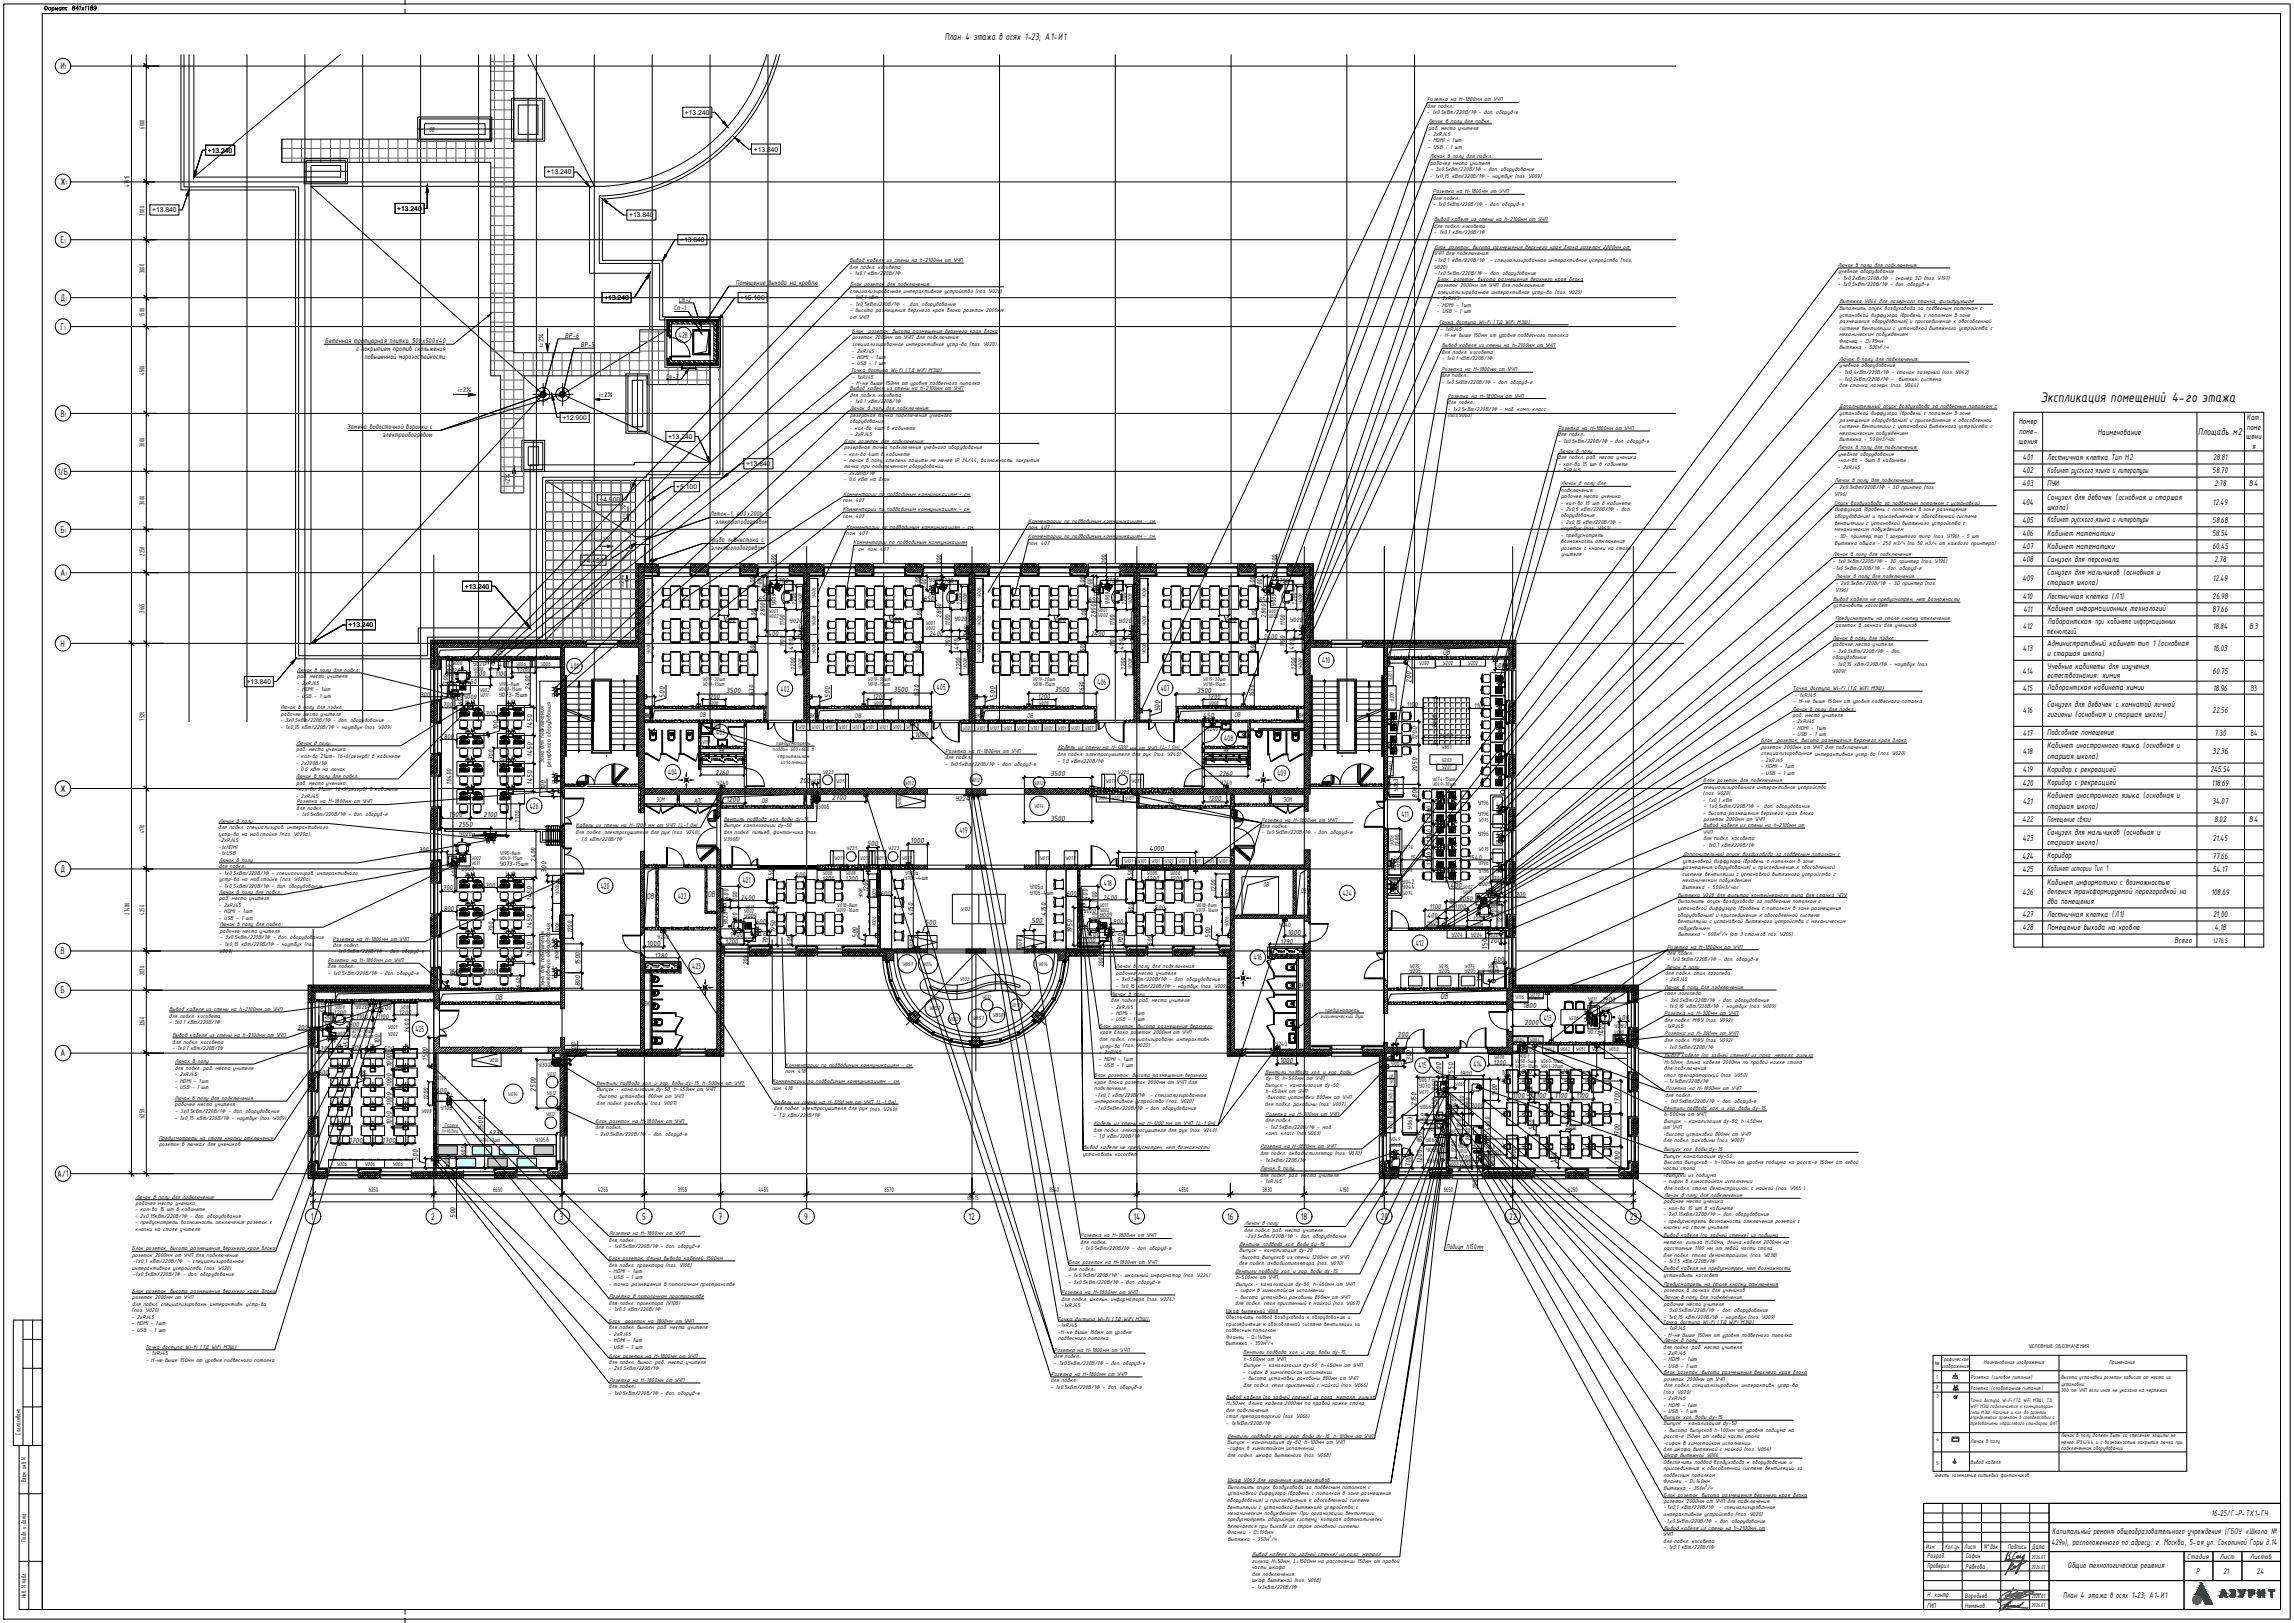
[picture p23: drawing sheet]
<svg xmlns="http://www.w3.org/2000/svg" width="1189mm" height="841mm" viewBox="0 0 1189 841" stroke-linecap="round" stroke-linejoin="round" font-family="sans-serif">
<defs><g id="words">
<text font-size="7.8" x="1058" y="208">Экспликация помещений 4-го этажа</text>
<g font-size="5.5">
<text x="490" y="21">План 4 этажа в осях 1-23; А1-И1</text>
<text x="1139" y="225">Площадь м2</text>
</g>
<g font-size="5.4">
<text x="31" y="36">И</text>
<text x="31" y="96">Ж</text>
<text x="31" y="126">Е</text>
<text x="31" y="156">Д</text>
<text x="31" y="171">Г</text>
<text x="31" y="216">В</text>
<text x="30" y="246">1/Б</text>
<text x="31" y="276">Б</text>
<text x="31" y="298">А</text>
<text x="31" y="335">Н</text>
<text x="31" y="410">Ж</text>
<text x="31" y="452">Д</text>
<text x="31" y="495">В</text>
<text x="31" y="515">Б</text>
<text x="31" y="547">А</text>
<text x="30" y="610">А/1</text>
<text x="161" y="632">1</text>
<text x="223" y="632">2</text>
<text x="290" y="632">3</text>
<text x="333" y="632">5</text>
<text x="372" y="632">7</text>
<text x="417" y="632">9</text>
<text x="502" y="632">12</text>
<text x="587" y="632">14</text>
<text x="636" y="632">16</text>
<text x="674" y="632">18</text>
<text x="716" y="632">20</text>
<text x="782" y="632">22</text>
<text x="845" y="632">23</text>
</g>
<g font-size="4.7">
<text x="352" y="175">428</text>
<text x="1046" y="220">Номер</text>
<text x="1164" y="218">Кат.</text>
<text x="1046" y="225">поме-</text>
<text x="1087" y="225">Наименование</text>
<text x="1164" y="228">щени</text>
<text x="1164" y="223">поме</text>
<text x="1046" y="230">щения</text>
<text x="1167" y="233">я</text>
<text x="1048" y="239">401</text>
<text x="1061" y="239">Лестничная клетка Тип Н2</text>
<text x="1147" y="239">28.81</text>
<text x="1048" y="245">402</text>
<text x="1061" y="245">Кабинет русского языка и литературы</text>
<text x="1147" y="245">58.70</text>
<text x="1048" y="252">403</text>
<text x="1061" y="252">ПУИ</text>
<text x="1148" y="252">2.78</text>
<text x="1166" y="252">В4</text>
<text x="1048" y="262">404</text>
<text x="1061" y="259">Санузел для девочек (основная и старшая</text>
<text x="1147" y="262">12.49</text>
<text x="1061" y="264">школа)</text>
<text x="1048" y="271">405</text>
<text x="1061" y="271">Кабинет русского языка и литературы</text>
<text x="1147" y="271">58.68</text>
<text x="1048" y="278">406</text>
<text x="1061" y="278">Кабинет математики</text>
<text x="1147" y="278">58.54</text>
<text x="1048" y="285">407</text>
<text x="1061" y="285">Кабинет математики</text>
<text x="1147" y="285">60.45</text>
<text x="1048" y="291">408</text>
<text x="1061" y="291">Санузел для персонала</text>
<text x="1148" y="291">2.78</text>
<text x="1061" y="298">Санузел для мальчиков (основная и</text>
<text x="1048" y="301">409</text>
<text x="1061" y="303">старшая школа)</text>
<text x="1147" y="301">12.49</text>
<text x="1048" y="310">410</text>
<text x="1061" y="310">Лестничная клетка (Л1)</text>
<text x="1147" y="310">26.98</text>
<text x="1049" y="317">411</text>
<text x="1061" y="317">Кабинет информационных технологий</text>
<text x="1147" y="317">87.66</text>
<text x="1061" y="323">Лаборантская при кабинете информационных</text>
<text x="1048" y="326">412</text>
<text x="1061" y="329">технологий</text>
<text x="1147" y="326">18.84</text>
<text x="1166" y="326">В3</text>
<text x="1061" y="335">Административный кабинет тип 1 (основная</text>
<text x="257" y="340">ОВ</text>
<text x="748" y="340">ОВ</text>
<text x="1048" y="338">413</text>
<text x="1061" y="340">и старшая школа)</text>
<text x="1147" y="338">16.03</text>
<text x="296" y="347">401</text>
<text x="685" y="344">410</text>
<text x="1061" y="347">Учебные кабинеты для изучения</text>
<text x="1048" y="349">414</text>
<text x="1061" y="352">естествознания: химия</text>
<text x="1147" y="349">60.75</text>
<text x="405" y="358">402</text>
<text x="486" y="357">405</text>
<text x="569" y="355">406</text>
<text x="602" y="358">407</text>
<text x="1048" y="358">415</text>
<text x="1061" y="357">Лаборантская кабинета химии</text>
<text x="1147" y="358">18.96</text>
<text x="1167" y="358">В3</text>
<text x="1048" y="370">416</text>
<text x="1061" y="366">Санузел для девочек с комнатой личной</text>
<text x="1061" y="372">гигиены (основная и старшая школа)</text>
<text x="1147" y="370">22.56</text>
<text x="371" y="381">403</text>
<text x="635" y="384">408</text>
<text x="1048" y="381">417</text>
<text x="1061" y="381">Подсобное помещение</text>
<text x="1148" y="381">7.30</text>
<text x="1167" y="381">В4</text>
<text x="1061" y="388">Кабинет иностранного языка (основная и</text>
<text x="1048" y="391">418</text>
<text x="1061" y="393">старшая школа)</text>
<text x="1147" y="391">32.36</text>
<text x="346" y="402">404</text>
<text x="1048" y="400">419</text>
<text x="1061" y="400">Коридор с рекреацией</text>
<text x="1146" y="400">245.54</text>
<text x="662" y="402">409</text>
<text x="1048" y="407">420</text>
<text x="1061" y="407">Коридор с рекреацией</text>
<text x="1146" y="407">118.69</text>
<text x="1061" y="414">Кабинет иностранного языка (основная и</text>
<text x="275" y="419">426</text>
<text x="1048" y="417">421</text>
<text x="1061" y="419">старшая школа)</text>
<text x="1147" y="417">34.07</text>
<text x="726" y="423">411</text>
<text x="1061" y="426">Помещение связи</text>
<text x="497" y="432">419</text>
<text x="1048" y="426">422</text>
<text x="1148" y="426">8.02</text>
<text x="1166" y="426">В4</text>
<text x="1048" y="436">423</text>
<text x="1061" y="433">Санузел для мальчиков (основная и</text>
<text x="1147" y="436">21.45</text>
<text x="1061" y="438">старшая школа)</text>
<text x="1048" y="445">424</text>
<text x="1061" y="445">Коридор</text>
<text x="1147" y="445">77.66</text>
<text x="1048" y="452">425</text>
<text x="1061" y="451">Кабинет истории Тип 1</text>
<text x="1147" y="452">54.17</text>
<text x="311" y="460">420</text>
<text x="385" y="458">421</text>
<text x="572" y="459">418</text>
<text x="1061" y="458">Кабинет информатики с возможностью</text>
<text x="335" y="466">ОВ</text>
<text x="351" y="466">422</text>
<text x="367" y="465">ОВ</text>
<text x="696" y="464">424</text>
<text x="1048" y="464">426</text>
<text x="1061" y="463">деления трансформируемой перегородкой на</text>
<text x="1146" y="464">108.69</text>
<text x="1061" y="468">два помещения</text>
<text x="1048" y="475">427</text>
<text x="1061" y="475">Лестничная клетка (Л1)</text>
<text x="1147" y="475">21,00</text>
<text x="1048" y="482">428</text>
<text x="1061" y="482">Помещение выхода на кровлю</text>
<text x="1148" y="482">4,18</text>
<text x="734" y="490">412</text>
<text x="1127" y="489">Всего</text>
<text x="650" y="498">416</text>
<text x="359" y="502">423</text>
<text x="257" y="518">ОВ</text>
<text x="747" y="518">ОВ</text>
<text x="800" y="529">413</text>
<text x="215" y="535">425</text>
<text x="735" y="554">415</text>
<text x="764" y="553">414</text>
<text x="1146" y="785">16-25/Г-P-ТХ1-ГЧ</text>
<text x="1064" y="795">Капитальный ремонт общеобразовательного учреждения (ГБОУ «Школа №</text>
<text x="1063" y="800">429»), расположенного по адресу: г. Москва, 5-ая ул. Соколиной Горы д.14</text>
<text x="1072" y="813">Общие технологические решения</text>
<text x="1138" y="816">Р</text>
<text x="1152" y="816">21</text>
<text x="1170" y="816">24</text>
<text x="1069" y="828">План 4 этажа в осях 1-23; А1-И1</text>
</g>
<g font-size="4.2">
<text x="774" y="346">500</text>
<text x="732" y="354" transform="rotate(-90 732 354)">200</text>
<text x="376" y="359">3500</text>
<text x="463" y="359">3500</text>
<text x="547" y="359">3500</text>
<text x="620" y="359">3500</text>
<text x="345" y="361" transform="rotate(-90 345 361)">500</text>
<text x="430" y="361" transform="rotate(-90 430 361)">500</text>
<text x="516" y="361" transform="rotate(-90 516 361)">500</text>
<text x="601" y="369" transform="rotate(-90 601 369)">500</text>
<text x="623" y="372">450</text>
<text x="276" y="378" transform="rotate(-90 276 378)">1450</text>
<text x="258" y="378" transform="rotate(-90 258 378)">100</text>
<text x="474" y="382">1000</text>
<text x="735" y="384" transform="rotate(-90 735 384)">1200</text>
<text x="276" y="392" transform="rotate(-90 276 392)">1450</text>
<text x="261" y="400" transform="rotate(-90 261 400)">9150</text>
<text x="735" y="400" transform="rotate(-90 735 400)">2050</text>
<text x="276" y="407" transform="rotate(-90 276 407)">1450</text>
<text x="414" y="405">200</text>
<text x="544" y="402">3500</text>
<text x="283" y="410" transform="rotate(-90 283 410)">300</text>
<text x="735" y="413" transform="rotate(-90 735 413)">800</text>
<text x="376" y="416">1200</text>
<text x="431" y="415">2700</text>
<text x="626" y="415">1200</text>
<text x="233" y="423">1500</text>
<text x="251" y="423">2100</text>
<text x="544" y="425">3500</text>
<text x="742" y="425" transform="rotate(-90 742 425)">1200</text>
<text x="238" y="429">2550</text>
<text x="472" y="437">1000</text>
<text x="742" y="437" transform="rotate(-90 742 437)">1200</text>
<text x="449" y="439">500</text>
<text x="596" y="441">4000</text>
<text x="742" y="449" transform="rotate(-90 742 449)">1200</text>
<text x="283" y="452" transform="rotate(-90 283 452)">300</text>
<text x="752" y="460">400</text>
<text x="276" y="467" transform="rotate(-90 276 467)">1450</text>
<text x="479" y="479">500</text>
<text x="535" y="478">500</text>
<text x="276" y="481" transform="rotate(-90 276 481)">1450</text>
<text x="378" y="486">1700</text>
<text x="402" y="484" transform="rotate(-90 402 484)">1950</text>
<text x="556" y="484" transform="rotate(-90 556 484)">1950</text>
<text x="563" y="485">1400</text>
<text x="667" y="484">1000</text>
<text x="335" y="490">1000</text>
<text x="398" y="489" transform="rotate(-90 398 489)">700</text>
<text x="445" y="486" transform="rotate(-90 445 486)">500</text>
<text x="582" y="489" transform="rotate(-90 582 489)">700</text>
<text x="627" y="486" transform="rotate(-90 627 486)">500</text>
<text x="771" y="492" transform="rotate(-90 771 492)">150</text>
<text x="773" y="489">200</text>
<text x="276" y="496" transform="rotate(-90 276 496)">1450</text>
<text x="301" y="500" transform="rotate(-90 301 500)">1500</text>
<text x="774" y="498">600</text>
<text x="233" y="505">1500</text>
<text x="233" y="506">300</text>
<text x="251" y="505">2100</text>
<text x="768" y="509" transform="rotate(-90 768 509)">350</text>
<text x="301" y="511" transform="rotate(-90 301 511)">800</text>
<text x="830" y="519">1900</text>
<text x="789" y="523">1800</text>
<text x="790" y="531">2000</text>
<text x="838" y="529">400</text>
<text x="724" y="537">200</text>
<text x="831" y="537" transform="rotate(-90 831 537)">1400</text>
<text x="197" y="541" transform="rotate(-90 197 541)">100</text>
<text x="299" y="546" transform="rotate(-90 299 546)">200</text>
<text x="791" y="545">200</text>
<text x="222" y="550" transform="rotate(-90 222 550)">1500</text>
<text x="663" y="551">1000</text>
<text x="732" y="550" transform="rotate(-90 732 550)">300</text>
<text x="203" y="553" transform="rotate(-90 203 553)">1000</text>
<text x="747" y="556" transform="rotate(-90 747 556)">300</text>
<text x="753" y="556" transform="rotate(-90 753 556)">550</text>
<text x="778" y="557">100</text>
<text x="788" y="557">800</text>
<text x="807" y="557">3200</text>
<text x="203" y="563" transform="rotate(-90 203 563)">1000</text>
<text x="226" y="566">600</text>
<text x="278" y="566" transform="rotate(-90 278 566)">2500</text>
<text x="745" y="565" transform="rotate(-90 745 565)">800</text>
<text x="776" y="568" transform="rotate(-90 776 568)">1100</text>
<text x="784" y="569">1100</text>
<text x="795" y="569">1100</text>
<text x="806" y="569">1100</text>
<text x="817" y="569">1100</text>
<text x="203" y="573" transform="rotate(-90 203 573)">1000</text>
<text x="734" y="573" transform="rotate(-90 734 573)">2150</text>
<text x="745" y="575" transform="rotate(-90 745 575)">1150</text>
<text x="839" y="572" transform="rotate(-90 839 572)">1700</text>
<text x="203" y="583" transform="rotate(-90 203 583)">1000</text>
<text x="251" y="586" transform="rotate(-90 251 586)">3500</text>
<text x="739" y="583" transform="rotate(-90 739 583)">450</text>
<text x="743" y="587" transform="rotate(-90 743 587)">750</text>
<text x="181" y="592">1700</text>
<text x="198" y="592">1700</text>
<text x="737" y="592" transform="rotate(-90 737 592)">850</text>
<text x="839" y="589" transform="rotate(-90 839 589)">1700</text>
<text x="217" y="602" transform="rotate(-90 217 602)">500</text>
<text x="731" y="605" transform="rotate(-90 731 605)">700</text>
<text x="737" y="603" transform="rotate(-90 737 603)">1200</text>
<text x="756" y="601">1700</text>
<text x="771" y="604" transform="rotate(-90 771 604)">850</text>
<text x="786" y="601" transform="rotate(-90 786 601)">1500</text>
<text x="839" y="603" transform="rotate(-90 839 603)">1100</text>
<text x="236" y="631" transform="rotate(-90 236 631)">500</text>
</g>
<g font-size="3.9">
<text x="75" y="67" transform="rotate(-90 75 67)">6000</text>
<text x="222" y="68">ОВ</text>
<text x="67" y="97" transform="rotate(-90 67 97)">47915</text>
<text x="75" y="112" transform="rotate(-90 75 112)">3000</text>
<text x="75" y="142" transform="rotate(-90 75 142)">3000</text>
<text x="381" y="148">Помещение выхода на кровлю</text>
<text x="349" y="161">Ст-1</text>
<text x="352" y="156">Ст-2</text>
<text x="75" y="164" transform="rotate(-90 75 164)">1500</text>
<text x="169" y="178">Бетонная тротуарная плитка 500</text>
<text x="219" y="178">х500х40</text>
<text x="282" y="180" transform="rotate(-90 282 180)">i=2%</text>
<text x="293" y="175">ВР-6</text>
<text x="301" y="180">ВР-5</text>
<text x="185" y="182">с покрытием против скольжения</text>
<text x="189" y="186">повышенной морозостойкости</text>
<text x="75" y="194" transform="rotate(-90 75 194)">4500</text>
<text x="345" y="196">Ст-3</text>
<text x="237" y="203">i=2%</text>
<text x="311" y="206">i=2%</text>
<text x="180" y="222">Замена водосточной воронки с</text>
<text x="198" y="226">электрообогревом</text>
<text x="75" y="232" transform="rotate(-90 75 232)">3000</text>
<text x="264" y="252" transform="rotate(-90 264 252)">i=2%</text>
<text x="75" y="262" transform="rotate(-90 75 262)">3000</text>
<text x="324" y="269" transform="rotate(-90 324 269)">i=2%</text>
<text x="368" y="267">Лоток-1, 400х200h с</text>
<text x="371" y="272">электроподогревом</text>
<text x="310" y="281">i=2%</text>
<text x="367" y="281">Труба ливнестока с</text>
<text x="75" y="288" transform="rotate(-90 75 288)">2250</text>
<text x="368" y="285">электроподогревом</text>
<text x="402" y="293" transform="rotate(-90 402 293)">200</text>
<text x="488" y="293" transform="rotate(-90 488 293)">200</text>
<text x="573" y="293" transform="rotate(-90 573 293)">200</text>
<text x="662" y="293" transform="rotate(-90 662 293)">200</text>
<text x="323" y="305" transform="rotate(-90 323 305)">i=2%</text>
<text x="391" y="304" transform="rotate(-90 391 304)">500</text>
<text x="395" y="305" transform="rotate(-90 395 305)">700</text>
<text x="402" y="302">1700</text>
<text x="477" y="304" transform="rotate(-90 477 304)">500</text>
<text x="480" y="305" transform="rotate(-90 480 305)">700</text>
<text x="562" y="304" transform="rotate(-90 562 304)">500</text>
<text x="566" y="305" transform="rotate(-90 566 305)">700</text>
<text x="573" y="302">1700</text>
<text x="650" y="304" transform="rotate(-90 650 304)">500</text>
<text x="654" y="305" transform="rotate(-90 654 305)">700</text>
<text x="661" y="302">1700</text>
<text x="393" y="311">650</text>
<text x="479" y="312">650</text>
<text x="564" y="312">650</text>
<text x="652" y="312">650</text>
<text x="75" y="318" transform="rotate(-90 75 318)">3665</text>
<text x="413" y="313" transform="rotate(-90 413 313)">1200</text>
<text x="498" y="313" transform="rotate(-90 498 313)">1200</text>
<text x="584" y="313" transform="rotate(-90 584 313)">1200</text>
<text x="672" y="313" transform="rotate(-90 672 313)">1200</text>
<text x="376" y="323">500</text>
<text x="392" y="321" transform="rotate(-90 392 321)">500</text>
<text x="397" y="319" transform="rotate(-90 397 319)">2800</text>
<text x="462" y="323">500</text>
<text x="478" y="321" transform="rotate(-90 478 321)">500</text>
<text x="488" y="320" transform="rotate(-90 488 320)">2800</text>
<text x="547" y="323">500</text>
<text x="563" y="321" transform="rotate(-90 563 321)">500</text>
<text x="568" y="320" transform="rotate(-90 568 320)">2800</text>
<text x="635" y="323">500</text>
<text x="651" y="321" transform="rotate(-90 651 321)">500</text>
<text x="656" y="320" transform="rotate(-90 656 320)">2800</text>
<text x="396" y="330">2400</text>
<text x="407" y="324" transform="rotate(-90 407 324)">1100</text>
<text x="482" y="330">2400</text>
<text x="492" y="324" transform="rotate(-90 492 324)">1100</text>
<text x="565" y="330">2400</text>
<text x="578" y="324" transform="rotate(-90 578 324)">1100</text>
<text x="666" y="324" transform="rotate(-90 666 324)">1100</text>
<text x="407" y="335" transform="rotate(-90 407 335)">1100</text>
<text x="492" y="335" transform="rotate(-90 492 335)">1100</text>
<text x="578" y="335" transform="rotate(-90 578 335)">1100</text>
<text x="655" y="331">2400</text>
<text x="666" y="335" transform="rotate(-90 666 335)">1100</text>
<text x="391" y="338" transform="rotate(-90 391 338)">500</text>
<text x="411" y="337" transform="rotate(-90 411 337)">400</text>
<text x="477" y="338" transform="rotate(-90 477 338)">500</text>
<text x="497" y="337" transform="rotate(-90 497 337)">400</text>
<text x="562" y="338" transform="rotate(-90 562 338)">500</text>
<text x="582" y="337" transform="rotate(-90 582 337)">400</text>
<text x="651" y="338" transform="rotate(-90 651 338)">500</text>
<text x="671" y="337" transform="rotate(-90 671 337)">400</text>
<text x="258" y="346">400</text>
<text x="412" y="347" transform="rotate(-90 412 347)">1200</text>
<text x="498" y="347" transform="rotate(-90 498 347)">1200</text>
<text x="583" y="347" transform="rotate(-90 583 347)">1200</text>
<text x="672" y="347" transform="rotate(-90 672 347)">1200</text>
<text x="234" y="349">1200</text>
<text x="234" y="351" transform="rotate(-90 234 351)">1200</text>
<text x="246" y="350">1100</text>
<text x="257" y="350">1100</text>
<text x="268" y="349">1200</text>
<text x="232" y="356" transform="rotate(-90 232 356)">1700</text>
<text x="240" y="355">2550</text>
<text x="275" y="357" transform="rotate(-90 275 357)">2400</text>
<text x="562" y="359" transform="rotate(-90 562 359)">1630</text>
<text x="218" y="361">300</text>
<text x="240" y="365" transform="rotate(-90 240 365)">600</text>
<text x="367" y="362">1200</text>
<text x="391" y="361" transform="rotate(-90 391 361)">1630</text>
<text x="452" y="362">1200</text>
<text x="476" y="361" transform="rotate(-90 476 361)">1630</text>
<text x="538" y="362">1200</text>
<text x="626" y="362">1200</text>
<text x="650" y="361" transform="rotate(-90 650 361)">1630</text>
<text x="230" y="366">700</text>
<text x="251" y="371">700</text>
<text x="334" y="372">ВК</text>
<text x="363" y="372">ОВ</text>
<text x="420" y="372">ВК</text>
<text x="505" y="372">ВК</text>
<text x="640" y="371">ОВ</text>
<text x="673" y="372">ВК</text>
<text x="729" y="367">1100</text>
<text x="764" y="367">1100</text>
<text x="75" y="373" transform="rotate(-90 75 373)">7520</text>
<text x="443" y="372">ОВ</text>
<text x="532" y="372">ОВ</text>
<text x="745" y="377" transform="rotate(-90 745 377)">2400</text>
<text x="230" y="383">800</text>
<text x="746" y="382">2400</text>
<text x="256" y="394" transform="rotate(-90 256 394)">700</text>
<text x="373" y="390">ВК</text>
<text x="634" y="390">ВК</text>
<text x="371" y="402">2260</text>
<text x="234" y="407" transform="rotate(-90 234 407)">10400</text>
<text x="632" y="402">2260</text>
<text x="340" y="416">ЭОМ</text>
<text x="360" y="416">АПС</text>
<text x="395" y="416">ОВ</text>
<text x="495" y="415">У224</text>
<text x="605" y="416">ОВ</text>
<text x="665" y="416">ЭОМ</text>
<text x="75" y="432" transform="rotate(-90 75 432)">4170</text>
<text x="269" y="426" transform="rotate(-90 269 426)">1310</text>
<text x="217" y="441">300</text>
<text x="725" y="439" transform="rotate(-90 725 439)">1200</text>
<text x="278" y="447" transform="rotate(-90 278 447)">2400</text>
<text x="731" y="446">1540</text>
<text x="761" y="446">1540</text>
<text x="237" y="455" transform="rotate(-90 237 455)">600</text>
<text x="401" y="456" transform="rotate(-90 401 456)">550</text>
<text x="412" y="454">500</text>
<text x="587" y="456" transform="rotate(-90 587 456)">550</text>
<text x="230" y="461">700</text>
<text x="251" y="460">700</text>
<text x="426" y="456">1200</text>
<text x="438" y="456">1200</text>
<text x="594" y="456">1200</text>
<text x="606" y="456">1200</text>
<text x="655" y="460">ОВ</text>
<text x="774" y="456">700</text>
<text x="378" y="466" transform="rotate(-90 378 466)">400</text>
<text x="382" y="468" transform="rotate(-90 382 468)">1100</text>
<text x="384" y="467">2400</text>
<text x="450" y="462" transform="rotate(-90 450 462)">1200</text>
<text x="456" y="464">600</text>
<text x="553" y="465">600</text>
<text x="564" y="466" transform="rotate(-90 564 466)">400</text>
<text x="568" y="468" transform="rotate(-90 568 468)">1100</text>
<text x="572" y="466">2400</text>
<text x="630" y="462" transform="rotate(-90 630 462)">1200</text>
<text x="674" y="463">ОВ</text>
<text x="756" y="467">3050</text>
<text x="778" y="463" transform="rotate(-90 778 463)">600</text>
<text x="785" y="465">300</text>
<text x="67" y="474" transform="rotate(-90 67 474)">27480</text>
<text x="230" y="472">800</text>
<text x="401" y="473" transform="rotate(-90 401 473)">500</text>
<text x="587" y="473" transform="rotate(-90 587 473)">500</text>
<text x="598" y="471">500</text>
<text x="741" y="471">1100</text>
<text x="754" y="473" transform="rotate(-90 754 473)">2400</text>
<text x="754" y="471">1100</text>
<text x="75" y="474" transform="rotate(-90 75 474)">4250</text>
<text x="382" y="479" transform="rotate(-90 382 479)">1100</text>
<text x="392" y="479">600</text>
<text x="473" y="475" transform="rotate(-90 473 475)">4150</text>
<text x="542" y="475" transform="rotate(-90 542 475)">4150</text>
<text x="568" y="479" transform="rotate(-90 568 479)">1100</text>
<text x="577" y="479">800</text>
<text x="740" y="476">400</text>
<text x="763" y="477">1200</text>
<text x="775" y="476" transform="rotate(-90 775 476)">1700</text>
<text x="778" y="478" transform="rotate(-90 778 478)">1200</text>
<text x="256" y="483" transform="rotate(-90 256 483)">700</text>
<text x="297" y="484" transform="rotate(-90 297 484)">1200</text>
<text x="376" y="489">1200</text>
<text x="410" y="490" transform="rotate(-90 410 490)">500</text>
<text x="561" y="489">1000</text>
<text x="597" y="490" transform="rotate(-90 597 490)">500</text>
<text x="664" y="489">1790</text>
<text x="1147" y="489">1276.5</text>
<text x="339" y="496">1780</text>
<text x="388" y="500" transform="rotate(-90 388 500)">200</text>
<text x="572" y="501" transform="rotate(-90 572 501)">200</text>
<text x="75" y="505" transform="rotate(-90 75 505)">2030</text>
<text x="270" y="512" transform="rotate(-90 270 512)">640</text>
<text x="673" y="512">ВК</text>
<text x="334" y="521">ВК</text>
<text x="169" y="525" transform="rotate(-90 169 525)">550</text>
<text x="173" y="526">1200</text>
<text x="185" y="528">1100</text>
<text x="196" y="528">1100</text>
<text x="197" y="523">400</text>
<text x="207" y="526">1200</text>
<text x="75" y="532" transform="rotate(-90 75 532)">3260</text>
<text x="154" y="534">200</text>
<text x="171" y="532" transform="rotate(-90 171 532)">1700</text>
<text x="179" y="532">2800</text>
<text x="212" y="535" transform="rotate(-90 212 535)">2400</text>
<text x="166" y="544">700</text>
<text x="181" y="543" transform="rotate(-90 181 543)">650</text>
<text x="182" y="544">500</text>
<text x="199" y="545">500</text>
<text x="774" y="552">1200</text>
<text x="165" y="557">500</text>
<text x="756" y="557">1800</text>
<text x="189" y="560" transform="rotate(-90 189 560)">500</text>
<text x="794" y="569" transform="rotate(-90 794 569)">500</text>
<text x="222" y="570" transform="rotate(-90 222 570)">1200</text>
<text x="755" y="573" transform="rotate(-90 755 573)">400</text>
<text x="759" y="575" transform="rotate(-90 759 575)">2400</text>
<text x="762" y="575" transform="rotate(-90 762 575)">1100</text>
<text x="762" y="574">3000</text>
<text x="75" y="579" transform="rotate(-90 75 579)">6250</text>
<text x="253" y="588">6230</text>
<text x="751" y="588">У020</text>
<text x="757" y="586" transform="rotate(-90 757 586)">1100</text>
<text x="772" y="586" transform="rotate(-90 772 586)">4600</text>
<text x="795" y="586" transform="rotate(-90 795 586)">500</text>
<text x="811" y="585">500</text>
<text x="762" y="591" transform="rotate(-90 762 591)">2800</text>
<text x="241" y="599" transform="rotate(-90 241 599)">600</text>
<text x="755" y="598" transform="rotate(-90 755 598)">1200</text>
<text x="771" y="598">1200</text>
<text x="233" y="605" transform="rotate(-90 233 605)">600</text>
<text x="756" y="604">1200</text>
<text x="774" y="604" transform="rotate(-90 774 604)">100</text>
<text x="806" y="603" transform="rotate(-90 806 603)">500</text>
<text x="191" y="618">6250</text>
<text x="256" y="618">6650</text>
<text x="310" y="618">4265</text>
<text x="351" y="618">3955</text>
<text x="393" y="618">4455</text>
<text x="458" y="618">8570</text>
<text x="544" y="618">8540</text>
<text x="611" y="618">4850</text>
<text x="654" y="618">3830</text>
<text x="694" y="618">4150</text>
<text x="748" y="618">6650</text>
<text x="766" y="616" transform="rotate(-90 766 616)">100</text>
<text x="813" y="618">6250</text>
<text x="501" y="622">68415</text>
<text x="750" y="647">Подиум h150мм</text>
<text x="11" y="743" transform="rotate(-90 11 743)">Согласовано</text>
<text x="14" y="768" transform="rotate(-90 14 768)">Взам. инв N</text>
<text x="14" y="799" transform="rotate(-90 14 799)">Подп. и дата</text>
<text x="998" y="803">Изм</text>
<text x="1008" y="803">Кол.уч</text>
<text x="1018" y="803">Лист</text>
<text x="1028" y="803">N°док</text>
<text x="1041" y="803">Подпись</text>
<text x="1053" y="803">Дата</text>
<text x="999" y="807">Разраб.</text>
<text x="1019" y="807">Сафин</text>
<text x="1134" y="808">Стадия</text>
<text x="1150" y="808">Лист</text>
<text x="1166" y="808">Листов</text>
<text x="999" y="813">Проверил</text>
<text x="1019" y="813">Рябкова</text>
<text x="999" y="828">Н. контр.</text>
<text x="14" y="828" transform="rotate(-90 14 828)">Инв. N подл.</text>
<text x="999" y="833">ГИП</text>
</g>
<g font-size="3.8">
<text x="1018" y="828">Воробьев</text>
<text x="1018" y="833">Неменов</text>
</g>
<g font-size="3.6">
<text x="481" y="302">У0091700</text>
<text x="402" y="314" transform="rotate(-90 402 314)">У009</text>
<text x="575" y="314" transform="rotate(-90 575 314)">У009</text>
<text x="661" y="314" transform="rotate(-90 661 314)">У009</text>
<text x="409" y="323">У020</text>
<text x="494" y="322">У020</text>
<text x="580" y="323">У020</text>
<text x="668" y="322">У020</text>
<text x="245" y="345">У020</text>
<text x="240" y="362">У009</text>
<text x="258" y="361">У073-15шт</text>
<text x="625" y="379">У240</text>
<text x="282" y="395" transform="rotate(-90 282 395)">Зона для подключения</text>
<text x="285" y="397" transform="rotate(-90 285 397)">резервного оборудования</text>
<text x="371" y="407">У240</text>
<text x="632" y="407">У240</text>
<text x="725" y="410" transform="rotate(-90 725 410)">У063</text>
<text x="422" y="419">У300б</text>
<text x="766" y="417">У196</text>
<text x="766" y="423">У196</text>
<text x="238" y="433">У020а</text>
<text x="766" y="433">У196</text>
<text x="259" y="449">У073-15шт</text>
<text x="726" y="450" transform="rotate(-90 726 450)">У197</text>
<text x="766" y="448">У196</text>
<text x="239" y="451">У009</text>
<text x="469" y="453">У105а</text>
<text x="766" y="452">У196</text>
<text x="469" y="456">У106-4шт</text>
<text x="534" y="461">У105а</text>
<text x="727" y="458">У042</text>
<text x="727" y="461">У044</text>
<text x="766" y="459">У009</text>
<text x="534" y="464">У106-4шт</text>
<text x="561" y="473">У020</text>
<text x="377" y="479" transform="rotate(-90 377 479)">У020</text>
<text x="386" y="476">У009</text>
<text x="570" y="475">У009</text>
<text x="739" y="479">У020</text>
<text x="663" y="481">У240</text>
<text x="752" y="485">У204</text>
<text x="762" y="485">У204</text>
<text x="772" y="485">У204</text>
<text x="341" y="487">У240</text>
<text x="730" y="504">У205</text>
<text x="745" y="504">У205</text>
<text x="759" y="504">У205</text>
<text x="771" y="504">У228</text>
<text x="282" y="512" transform="rotate(-90 282 512)">Зона для подключения</text>
<text x="285" y="511" transform="rotate(-90 285 511)">резервного оборудования</text>
<text x="184" y="523">У020</text>
<text x="836" y="533">У092</text>
<text x="174" y="537">У009</text>
<text x="822" y="536">У073</text>
<text x="661" y="542">У240</text>
<text x="787" y="548">У007</text>
<text x="279" y="553">У300б</text>
<text x="721" y="553">У007</text>
<text x="735" y="561">У067</text>
<text x="735" y="564">У070</text>
<text x="228" y="575">У108</text>
<text x="736" y="575">У066</text>
<text x="732" y="585" transform="rotate(-90 732 585)">У063</text>
<text x="277" y="592">У105б</text>
<text x="739" y="592">У068</text>
<text x="739" y="597">У069</text>
<text x="755" y="595">У064 У009</text>
<text x="739" y="603">У069</text>
</g>
<g font-size="3.5">
<text x="355" y="59">+13.240</text>
<text x="108" y="79">+13.240</text>
<text x="391" y="79">+13.840</text>
<text x="283" y="90">+13.240</text>
<text x="79" y="110">+13.840</text>
<text x="206" y="109">+13.240</text>
<text x="326" y="113">+13.840</text>
<text x="352" y="125">+13.840</text>
<text x="313" y="155">+13.240</text>
<text x="384" y="155">+16.100</text>
<text x="291" y="218">+12.900</text>
<text x="346" y="227">+13.240</text>
<text x="387" y="242">+13.840</text>
<text x="350" y="253">+5.100</text>
<text x="311" y="260">+4.500</text>
<text x="302" y="291">+4.450</text>
<text x="241" y="305">+13.240</text>
<text x="181" y="325">+13.240</text>
<text x="128" y="354">+13.840</text>
</g>
<g font-size="3.1">
<text x="34" y="36">1</text>
<text x="740" y="53">Розетка на H-1800мм от УЧП</text>
<text x="739" y="59">- 1х0.5кВт/220В/1Ф - доп. оборуд-е</text>
<text x="739" y="56">для подкл.:</text>
<text x="740" y="64">Лючок в полу для подкл.:</text>
<text x="740" y="70">- 2хRJ45</text>
<text x="740" y="67">раб. место учителя</text>
<text x="740" y="74">- HDMI - 1шт</text>
<text x="740" y="77">- USB - 1 шт</text>
<text x="741" y="82">Лючок в полу для подкл.:</text>
<text x="741" y="85">рабочее место учителя</text>
<text x="741" y="89">- 3х0.5кВт/220В/1Ф - доп. оборудование</text>
<text x="34" y="96">1</text>
<text x="741" y="92">- 1х0,15 кВт/220В/1Ф - ноутбук (поз. У009)</text>
<text x="743" y="100">Розетка на H-1800мм от УЧП</text>
<text x="742" y="107">- 1х0.5кВт/220В/1Ф - доп. оборуд-е</text>
<text x="743" y="103">для подкл.:</text>
<text x="743" y="118">для подкл. косовета</text>
<text x="743" y="115">Вывод кабеля из стены на h-2100мм от УЧП</text>
<text x="33" y="126">1</text>
<text x="743" y="121">- 1х0.1 кВт/220В/1Ф</text>
<text x="743" y="129">Блок розеток, высота размещения верхнего края блока розеток 2000мм от</text>
<text x="440" y="136">Вывод кабеля из стены на h-2100мм от УЧП</text>
<text x="743" y="132">УЧП для подключения:</text>
<text x="743" y="136">-1x0,1 кВт/220В/1Ф</text>
<text x="772" y="136">- специализированное интерактивное устройство (поз.</text>
<text x="440" y="143">- 1х0.1 кВт/220В/1Ф</text>
<text x="440" y="139">для подкл. косовета</text>
<text x="743" y="139">У020)</text>
<text x="743" y="143">-1х0.5кВт/220В/1Ф - доп. оборудование</text>
<text x="953" y="138">Лючок в полу для подключения:</text>
<text x="953" y="142">учебное оборудование</text>
<text x="441" y="148">Блок розеток для подключения:</text>
<text x="745" y="145">Блок</text>
<text x="745" y="149">розеток 2000мм от УЧП для подключения:</text>
<text x="753" y="145">розеток, высота размещения верхнего края блока</text>
<text x="952" y="145">- 1х0,2кВт/220В/1Ф - сканер 3D (поз. У197)</text>
<text x="952" y="148">- 1х0,5кВт/220В/1Ф - доп. оборуд-е</text>
<text x="34" y="156">1</text>
<text x="440" y="155">- 1x0,1 кВт</text>
<text x="440" y="152">специализированное интерактивное устройство (поз. У020)</text>
<text x="745" y="156">- 2хRJ45</text>
<text x="745" y="152">специализированное интерактивное устр-во (поз. У020)</text>
<text x="440" y="158">- 1х0,5кВт/220В/1Ф -</text>
<text x="440" y="162">- высота размещения верхнего края блока розеток 2000мм</text>
<text x="471" y="158">доп. оборудование</text>
<text x="745" y="159">- HDMI - 1шт</text>
<text x="953" y="157">Вытяжка У044 для лазерного станка, фильтрующая</text>
<text x="953" y="161">Выполнить опуск воздуховода за подвесным потолком с</text>
<text x="440" y="165">от УЧП</text>
<text x="745" y="162">- USB - 1 шт</text>
<text x="746" y="168">Точка доступа Wi-Fi (ТД WiFi МЭШ)</text>
<text x="953" y="164">установкой диффузора (вровень с потолком в зоне</text>
<text x="953" y="168">размещения оборудования) и присоединение к обособленной</text>
<text x="33" y="171">1</text>
<text x="441" y="172">Блок</text>
<text x="450" y="172">розеток, высота размещения верхнего края блока</text>
<text x="746" y="171">- 1хRJ45</text>
<text x="953" y="171">системе вентиляции с установкой вытяжного устройства с</text>
<text x="442" y="176">розеток 2000мм от УЧП для подключения:</text>
<text x="442" y="179">специализированное интерактивное устр-во (поз. У020)</text>
<text x="746" y="175">- H-не выше 150мм от уровня подвесного потолка</text>
<text x="747" y="180">Вывод кабеля из стены на h-2100мм от УЧП</text>
<text x="953" y="178">Фланец - D=75мм</text>
<text x="953" y="174">механическим побуждением</text>
<text x="441" y="183">- 2хRJ45</text>
<text x="747" y="183">для подкл. косовета</text>
<text x="953" y="181">Вытяжка - 500м /ч</text>
<text x="441" y="186">- HDMI - 1шт</text>
<text x="441" y="189">- USB - 1 шт</text>
<text x="747" y="187">- 1х0.1 кВт/220В/1Ф</text>
<text x="953" y="187">Лючок в полу для подключения:</text>
<text x="953" y="190">учебное оборудование</text>
<text x="441" y="193">Точка доступа Wi-Fi (ТД WiFi МЭШ)</text>
<text x="441" y="196">- 1хRJ45</text>
<text x="747" y="196">для подкл.:</text>
<text x="747" y="192">Розетка на H-1800мм от УЧП</text>
<text x="953" y="194">- 1х0,4кВт/220В/1Ф - станок лазерный (поз. У042)</text>
<text x="953" y="197">- 1х0,2кВт/220В/1Ф -</text>
<text x="984" y="197">вытяжн. система</text>
<text x="440" y="202">Вывод кабеля из стены на h-2100мм от УЧП</text>
<text x="441" y="200">- H-не выше 150мм от уровня подвесного потолка</text>
<text x="747" y="199">- 1х0.5кВт/220В/1Ф - доп. оборуд-е</text>
<text x="953" y="201">для станка лазерн. (поз. У044)</text>
<text x="440" y="209">- 1х0.1 кВт/220В/1Ф</text>
<text x="440" y="206">для подкл. косовета</text>
<text x="750" y="209">для подкл.:</text>
<text x="750" y="206">Розетка на H-1800мм от УЧП</text>
<text x="34" y="216">1</text>
<text x="440" y="213">Лючок в полу для подключения:</text>
<text x="441" y="216">резервная точка подключения учебного</text>
<text x="750" y="213">- 1х2.5кВт/220В/1Ф - моб. комп. класс</text>
<text x="953" y="212">Дополнительный опуск воздуховода за подвесным потолком с</text>
<text x="953" y="215">установкой диффузора (вровень с потолком в зоне</text>
<text x="440" y="219">оборудования</text>
<text x="750" y="216">(поз.У063)</text>
<text x="953" y="222">системе вентиляции с установкой вытяжного устройства с</text>
<text x="953" y="219">размещения оборудования) и присоединение к обособленной</text>
<text x="440" y="223">- кол-во 4шт в кабинете</text>
<text x="440" y="226">- 2хRJ45</text>
<text x="807" y="226">для подкл.:</text>
<text x="807" y="223">Розетка на H-1800мм от УЧП</text>
<text x="953" y="225">механическим побуждением</text>
<text x="437" y="229">Блок розеток для подключения:</text>
<text x="437" y="233">резервная точка подключения учебного оборудования</text>
<text x="807" y="229">- 1х0.5кВт/220В/1Ф - доп. оборуд-е</text>
<text x="952" y="233">Лючок в полу для подключения:</text>
<text x="953" y="229">Вытяжка - 500м3/час</text>
<text x="437" y="236">- кол-во 4шт в кабинете</text>
<text x="437" y="239">- лючок в полу, степень защиты не менее IP 34/44, возможность закрытия</text>
<text x="807" y="238">для подкл. раб. места ученика</text>
<text x="808" y="235">Лючок в полу</text>
<text x="952" y="240">-кол-во - 5шт в кабинете</text>
<text x="953" y="236">учебное оборудование</text>
<text x="437" y="243">лючка при подключенном оборудовании</text>
<text x="807" y="241">- кол-во 15 шт в кабинете</text>
<text x="807" y="245">- 2хRJ45</text>
<text x="952" y="243">- 2хRJ45</text>
<text x="437" y="246">- 2х220В/1Ф</text>
<text x="437" y="249">- 0.6 кВт на блок</text>
<text x="809" y="251">Лючок в полу для</text>
<text x="951" y="250">Лючок в полу для подключения:</text>
<text x="437" y="257">Комментарии по подводимым коммуникациям - см.</text>
<text x="809" y="255">подключения:</text>
<text x="951" y="257">У196)</text>
<text x="951" y="254">- 2х0.3кВт/220В/1Ф - 3D принтер (поз.</text>
<text x="437" y="260">пом. 407</text>
<text x="809" y="261">- кол-во 15 шт в кабинете</text>
<text x="809" y="258">рабочее место ученика</text>
<text x="951" y="261">Опуск воздуховода за подвесным потолком с установкой</text>
<text x="437" y="265">Комментарии по подводимым коммуникациям - см.</text>
<text x="437" y="268">пом. 407</text>
<text x="809" y="265">- 2х0,5 кВт/220В/1Ф - доп.</text>
<text x="809" y="268">оборудование</text>
<text x="951" y="265">диффузора (вровень с потолком в зоне размещения</text>
<text x="951" y="269">оборудования) и присоединение к обособленной системе</text>
<text x="34" y="276">1</text>
<text x="439" y="274">Комментарии по подводимым коммуникациям - см.</text>
<text x="533" y="271">Комментарии по подводимым коммуникациям - см.</text>
<text x="533" y="274">пом. 407</text>
<text x="809" y="271">- 2х0,15 кВт/220В/1Ф -</text>
<text x="809" y="275">ноутбук (поз. У063)</text>
<text x="951" y="272">вентиляции с установкой вытяжного устройства с</text>
<text x="951" y="275">механическим побуждением</text>
<text x="439" y="277">пом. 407</text>
<text x="533" y="279">Комментарии по подводимым коммуникациям - см.</text>
<text x="809" y="278">- предусмотреть</text>
<text x="809" y="282">возможность отключения</text>
<text x="951" y="279">- 3D- принтер тип 1 закрытого типа (поз. У196) - 5 шт</text>
<text x="442" y="285">- см. пом. 407</text>
<text x="442" y="282">Комментарии по подводимым коммуникациям</text>
<text x="533" y="282">пом. 407</text>
<text x="809" y="285">розеток с кнопки на столе</text>
<text x="951" y="282">Вытяжка общая - 250 м3/ч (по 50 м3/ч от каждого принтера)</text>
<text x="809" y="288">учителя</text>
<text x="950" y="292">- 1х0.3кВт/220В/1Ф - 3D принтер (поз. У196)</text>
<text x="950" y="288">Лючок в полу для подключения:</text>
<text x="34" y="298">1</text>
<text x="950" y="295">-1х0.5кВт/220В/1Ф - доп. оборуд-е</text>
<text x="951" y="300">Лючок в полу для подключения:</text>
<text x="951" y="303">- 2х0.3кВт/220В/1Ф - 3D принтер (поз.</text>
<text x="337" y="310" transform="rotate(-90 337 310)">У006</text>
<text x="423" y="310" transform="rotate(-90 423 310)">У006</text>
<text x="508" y="310" transform="rotate(-90 508 310)">У006</text>
<text x="594" y="310" transform="rotate(-90 594 310)">У006</text>
<text x="950" y="311">Вывод кабеля не предусмотрен, нет возможности</text>
<text x="951" y="307">У196)</text>
<text x="398" y="317">У001</text>
<text x="416" y="313" transform="rotate(-90 416 313)">У008</text>
<text x="501" y="313" transform="rotate(-90 501 313)">У008</text>
<text x="569" y="317">У001</text>
<text x="587" y="313" transform="rotate(-90 587 313)">У008</text>
<text x="657" y="317">У001</text>
<text x="675" y="313" transform="rotate(-90 675 313)">У008</text>
<text x="950" y="315">установить кососвет</text>
<text x="398" y="320">У002</text>
<text x="480" y="324">У001</text>
<text x="569" y="320">У002</text>
<text x="657" y="320">У002</text>
<text x="951" y="322">Предусмотреть на столе кнопку отключения</text>
<text x="337" y="324" transform="rotate(-90 337 324)">У006</text>
<text x="423" y="324" transform="rotate(-90 423 324)">У006</text>
<text x="480" y="327">У002</text>
<text x="508" y="324" transform="rotate(-90 508 324)">У006</text>
<text x="594" y="324" transform="rotate(-90 594 324)">У006</text>
<text x="951" y="325">розеток в лючках для учеников</text>
<text x="950" y="332">Лючок в полу для подкл.:</text>
<text x="950" y="335">рабочее место учителя</text>
<text x="337" y="339" transform="rotate(-90 337 339)">У006</text>
<text x="423" y="339" transform="rotate(-90 423 339)">У006</text>
<text x="508" y="339" transform="rotate(-90 508 339)">У006</text>
<text x="594" y="339" transform="rotate(-90 594 339)">У006</text>
<text x="950" y="342">оборудование</text>
<text x="950" y="338">- 3х0.5кВт/220В/1Ф - доп.</text>
<text x="234" y="345">У008</text>
<text x="245" y="348">У008</text>
<text x="267" y="345">У006</text>
<text x="280" y="345">У006</text>
<text x="416" y="346" transform="rotate(-90 416 346)">У008</text>
<text x="501" y="346" transform="rotate(-90 501 346)">У008</text>
<text x="587" y="346" transform="rotate(-90 587 346)">У008</text>
<text x="675" y="346" transform="rotate(-90 675 346)">У008</text>
<text x="735" y="345">У200</text>
<text x="748" y="344">У202</text>
<text x="761" y="344">У202</text>
<text x="950" y="345">- 1х0,15 кВт/220В/1Ф - ноутбук (поз.</text>
<text x="154" y="348">Лючок в полу для подкл.:</text>
<text x="154" y="352">раб. место учителя</text>
<text x="364" y="353">У019-30шт</text>
<text x="450" y="353">У019-30шт</text>
<text x="535" y="353">У019-30шт</text>
<text x="623" y="353">У019-30шт</text>
<text x="722" y="353" transform="rotate(-90 722 353)">У201</text>
<text x="949" y="349">У009)</text>
<text x="154" y="355">- 2хRJ45</text>
<text x="154" y="358">- HDMI - 1шт</text>
<text x="248" y="359">У002</text>
<text x="258" y="358">У049-15шт</text>
<text x="259" y="355">У195-8шт</text>
<text x="364" y="355">У018-15шт</text>
<text x="450" y="355">У018-15шт</text>
<text x="535" y="355">У018-15шт</text>
<text x="623" y="355">У018-15шт</text>
<text x="929" y="358">Точка доступа Wi-Fi (ТД WiFi МЭШ)</text>
<text x="154" y="362">- USB - 1 шт</text>
<text x="249" y="361">У011</text>
<text x="367" y="365">У008</text>
<text x="453" y="365">У008</text>
<text x="538" y="365">У008</text>
<text x="626" y="365">У008</text>
<text x="722" y="364" transform="rotate(-90 722 364)">У200</text>
<text x="929" y="364">- H-не выше 150мм от уровня подвесного потолка</text>
<text x="930" y="361">- 1хRJ45</text>
<text x="145" y="368">Лючок в полу для подкл.:</text>
<text x="145" y="371">рабочее место учителя</text>
<text x="929" y="368">Лючок в полу для подкл.:</text>
<text x="929" y="372">раб. место учителя</text>
<text x="145" y="374">- 3х0.5кВт/220В/1Ф - доп. оборудование</text>
<text x="145" y="378">- 1х0,15 кВт/220В/1Ф - ноутбук (поз. У009)</text>
<text x="368" y="377">У226</text>
<text x="414" y="378">У101</text>
<text x="421" y="378">У101</text>
<text x="428" y="378">У101</text>
<text x="435" y="378">У101</text>
<text x="442" y="378">У101</text>
<text x="449" y="378">У101</text>
<text x="456" y="378">У101</text>
<text x="463" y="378">У101</text>
<text x="470" y="378">У101</text>
<text x="929" y="375">- 2хRJ45</text>
<text x="499" y="378">У101</text>
<text x="506" y="378">У101</text>
<text x="513" y="378">У101</text>
<text x="520" y="378">У101</text>
<text x="527" y="378">У101</text>
<text x="534" y="378">У101</text>
<text x="541" y="378">У101</text>
<text x="548" y="378">У101</text>
<text x="555" y="378">У101</text>
<text x="562" y="378">У101</text>
<text x="929" y="378">- HDMI - 1шт</text>
<text x="929" y="382">- USB - 1 шт</text>
<text x="153" y="386">Лючок в полу:</text>
<text x="154" y="389">раб. место ученика:</text>
<text x="364" y="385">У117</text>
<text x="548" y="388">Кабель из стены на Н-1200 мм от УЧП (L-1,0м)</text>
<text x="747" y="388">У851</text>
<text x="912" y="385">Блок</text>
<text x="913" y="388">розеток 2000мм от УЧП для подключения:</text>
<text x="921" y="385">розеток, высота размещения верхнего края блока</text>
<text x="153" y="393">- кол-во 21шт- 16+6(резерв) в кабинете</text>
<text x="490" y="394">для подкл.:</text>
<text x="490" y="390">Розетка на H-1800мм от УЧП</text>
<text x="548" y="395">- 1,0 кВт/220В/1Ф</text>
<text x="548" y="392">для подкл. электросушителя для рук (поз. У240):</text>
<text x="747" y="395">У203</text>
<text x="912" y="395">- 2хRJ45</text>
<text x="913" y="391">специализированное интерактивное устр-во (поз. У020)</text>
<text x="153" y="396">- 2х220В/1Ф</text>
<text x="153" y="400">- 0.6 кВт на лючок</text>
<text x="426" y="401">У223</text>
<text x="490" y="397">- 1х0.5кВт/220В/1Ф - доп. оборуд-е</text>
<text x="579" y="401">У223</text>
<text x="722" y="399" transform="rotate(-90 722 399)">У201</text>
<text x="747" y="399">У201</text>
<text x="912" y="398">- HDMI - 1шт</text>
<text x="912" y="402">- USB - 1 шт</text>
<text x="153" y="403">Лючок в полу для подкл.</text>
<text x="154" y="407">раб. место ученика:</text>
<text x="420" y="406">У017</text>
<text x="433" y="406">У017</text>
<text x="469" y="407">У012</text>
<text x="503" y="405">У012</text>
<text x="536" y="407">У012</text>
<text x="573" y="406">У017</text>
<text x="586" y="406">У017</text>
<text x="742" y="407">У049-30шт</text>
<text x="742" y="405">У074-15шт</text>
<text x="883" y="405">Блок розеток для подключения:</text>
<text x="153" y="410">-кол-во 21шт- 16+6(резерв) в кабинете</text>
<text x="153" y="413">- 2хRJ45</text>
<text x="883" y="412">(поз. У020)</text>
<text x="883" y="409">специализированное интерактивное устройство</text>
<text x="154" y="420">для подкл.:</text>
<text x="154" y="416">Розетка на H-1800мм от УЧП</text>
<text x="467" y="418" transform="rotate(-90 467 418)">У016</text>
<text x="536" y="419">У014</text>
<text x="569" y="415">У101</text>
<text x="576" y="415">У101</text>
<text x="583" y="415">У101</text>
<text x="883" y="416">- 1x0,1 кВт</text>
<text x="883" y="419">- 1х0,5кВт/220В/1Ф -</text>
<text x="914" y="419">доп. оборудование</text>
<text x="154" y="423">- 1х0.5кВт/220В/1Ф - доп. оборуд-е</text>
<text x="375" y="425">Вентиль подвода хол. воды dy-15,</text>
<text x="654" y="426">Розетка на H-1800мм от УЧП</text>
<text x="883" y="422">- высота размещения верхнего края блока</text>
<text x="883" y="426">розеток 2000мм от УЧП</text>
<text x="113" y="430">для подкл. специализиров. интерактивного</text>
<text x="113" y="426">Лючок в полу</text>
<text x="298" y="429">Кабель из стены на Н-1200</text>
<text x="336" y="429">мм от УЧП (L-1,0м)</text>
<text x="375" y="429">Выпуск канализации dy-50</text>
<text x="654" y="429">для подкл.:</text>
<text x="766" y="426">У075</text>
<text x="883" y="429">Вывод кабеля из стены на h-2100мм от</text>
<text x="113" y="437">-2хRJ45</text>
<text x="113" y="433">устр-ва на моб.стойке (поз. У020а):</text>
<text x="298" y="436">- 1,0 кВт/220В/1Ф</text>
<text x="298" y="432">для подкл. электросушителя для рук (поз. У240):</text>
<text x="375" y="436">У300б)</text>
<text x="375" y="432">для подкл. питьев. фонтанчика (поз.</text>
<text x="654" y="432">- 1х0.5кВт/220В/1Ф - доп. оборуд-е</text>
<text x="882" y="432">УЧП</text>
<text x="883" y="435">для подкл. косовета</text>
<text x="113" y="440">-1хHDMI</text>
<text x="113" y="443">-1хUSB</text>
<text x="259" y="443">У195-8шт</text>
<text x="438" y="441">У223</text>
<text x="460" y="441">У223</text>
<text x="722" y="438" transform="rotate(-90 722 438)">У008</text>
<text x="727" y="440">У074</text>
<text x="766" y="441">У075</text>
<text x="872" y="443">Дополнительный опуск воздуховода за подвесным потолком с</text>
<text x="883" y="439">- 1х0.1 кВт/220В/1Ф</text>
<text x="113" y="450">для подкл.:</text>
<text x="113" y="447">Лючок в полу</text>
<text x="244" y="445">У002</text>
<text x="244" y="448">У011</text>
<text x="259" y="446">У049-15шт</text>
<text x="432" y="445">У017</text>
<text x="445" y="445">У017</text>
<text x="454" y="445">У017</text>
<text x="467" y="445">У017</text>
<text x="539" y="445">У017</text>
<text x="552" y="445">У017</text>
<text x="583" y="447">У101</text>
<text x="590" y="447">У101</text>
<text x="597" y="447">У101</text>
<text x="604" y="447">У101</text>
<text x="611" y="447">У101</text>
<text x="618" y="447">У101</text>
<text x="625" y="447">У101</text>
<text x="632" y="447">У101</text>
<text x="872" y="447">установкой диффузора (вровень с потолком в зоне</text>
<text x="113" y="453">- 1х0,5кВт/220В/1Ф - специализиров. интерактивного</text>
<text x="426" y="453">У008</text>
<text x="438" y="453">У008</text>
<text x="594" y="453">У008</text>
<text x="606" y="453">У008</text>
<text x="727" y="452">У074</text>
<text x="872" y="454">системе вентиляции с установкой вытяжного устройства с</text>
<text x="872" y="451">размещения оборудования) и присоединение к обособленной</text>
<text x="113" y="460">- 1х0,5кВт/220В/1Ф - доп. оборудование</text>
<text x="114" y="457">устр-ва на моб.стойке (поз. У020а):</text>
<text x="758" y="461">У002</text>
<text x="766" y="456">У075</text>
<text x="872" y="457">механическим побуждением</text>
<text x="872" y="461">Вытяжка - 500м3/час</text>
<text x="113" y="463">Лючок в полу для подкл.:</text>
<text x="114" y="467">раб. место учителя</text>
<text x="290" y="464" transform="rotate(-90 290 464)">У006</text>
<text x="447" y="466" transform="rotate(-90 447 466)">У008</text>
<text x="454" y="466" transform="rotate(-90 454 466)">У006</text>
<text x="637" y="466" transform="rotate(-90 637 466)">У006</text>
<text x="727" y="464">У074</text>
<text x="758" y="463">У011</text>
<text x="869" y="465">Вытяжка У228 для фильтра контейнерного типа для станка ЧПУ</text>
<text x="113" y="470">- 2хRJ45</text>
<text x="113" y="473">- HDMI - 1шт</text>
<text x="386" y="473">У002</text>
<text x="386" y="471">У011</text>
<text x="433" y="473">У019-16шт</text>
<text x="434" y="470">У018-8шт</text>
<text x="498" y="472">У102</text>
<text x="570" y="473">У002</text>
<text x="570" y="470">У011</text>
<text x="620" y="473">У019-16шт</text>
<text x="620" y="470">У018-8шт</text>
<text x="869" y="468">Выполнить опуск воздуховода за подвесным потолком с</text>
<text x="869" y="471">установкой диффузора (вровень с потолком в зоне размещения</text>
<text x="113" y="477">- USB - 1 шт</text>
<text x="869" y="475">оборудования) и присоединение к обособленной системе</text>
<text x="869" y="478">вентиляции с установкой вытяжного устройства с механическим</text>
<text x="114" y="480">Лючок в полу для подкл.:</text>
<text x="114" y="483">рабочее место учителя</text>
<text x="290" y="483" transform="rotate(-90 290 483)">У006</text>
<text x="454" y="480" transform="rotate(-90 454 480)">У006</text>
<text x="637" y="480" transform="rotate(-90 637 480)">У006</text>
<text x="763" y="480">У008</text>
<text x="869" y="482">побуждением</text>
<text x="869" y="485">Вытяжка - 600м /ч (от 3 станков поз. У205)</text>
<text x="114" y="490">- 1х0,15 кВт/220В/1Ф - ноутбук (поз.</text>
<text x="114" y="487">- 3х0.5кВт/220В/1Ф - доп. оборудование</text>
<text x="172" y="491">для подкл.:</text>
<text x="173" y="487">Розетка на H-1800мм от УЧП</text>
<text x="473" y="491" transform="rotate(-90 473 491)">У016</text>
<text x="530" y="491" transform="rotate(-90 530 491)">У016</text>
<text x="864" y="492">Розетка на H-1800мм от УЧП</text>
<text x="113" y="494">У009)</text>
<text x="172" y="494">- 1х0.5кВт/220В/1Ф - доп. оборуд-е</text>
<text x="290" y="498" transform="rotate(-90 290 498)">У008</text>
<text x="864" y="495">для подкл.:</text>
<text x="170" y="502">для подкл.:</text>
<text x="170" y="499">Розетка на H-1800мм от УЧП</text>
<text x="468" y="500">У857</text>
<text x="478" y="501">У014</text>
<text x="538" y="501">У014</text>
<text x="578" y="502">Лючок в полу для подключения:</text>
<text x="730" y="502">У075</text>
<text x="745" y="502">У075</text>
<text x="759" y="502">У074</text>
<text x="771" y="502">У074</text>
<text x="863" y="502">Лючок в полу</text>
<text x="864" y="498">- 1х0.5кВт/220В/1Ф - доп. оборуд-е</text>
<text x="170" y="505">- 1х0.5кВт/220В/1Ф - доп. оборуд-е</text>
<text x="497" y="508">У103</text>
<text x="578" y="505">рабочее место учителя</text>
<text x="578" y="508">- 3х0.5кВт/220В/1Ф - доп. оборудование</text>
<text x="863" y="509">- 2хRJ45</text>
<text x="863" y="505">для подкл. стол логопеда:</text>
<text x="576" y="516">Лючок в полу</text>
<text x="578" y="512">- 1х0,15</text>
<text x="589" y="512">кВт/220В/1Ф - ноутбук (поз. У009)</text>
<text x="863" y="516">стол логопеда</text>
<text x="863" y="512">Лючок в полу для подключения:</text>
<text x="509" y="518">У012</text>
<text x="524" y="522">У012</text>
<text x="576" y="519">для подкл. раб. места учителя</text>
<text x="785" y="518">У116</text>
<text x="793" y="517">У079</text>
<text x="823" y="519">У011</text>
<text x="863" y="519">- 3х0.5кВт/220В/1Ф - доп. оборудование</text>
<text x="88" y="527">для подкл. косовета</text>
<text x="88" y="524">Вывод кабеля из стены на h-2100мм от УЧП</text>
<text x="173" y="523">У008</text>
<text x="208" y="523">У008</text>
<text x="482" y="523">У857</text>
<text x="514" y="527">У858</text>
<text x="576" y="523">- 2хRJ45</text>
<text x="576" y="526">- HDMI - 1</text>
<text x="589" y="526">шт</text>
<text x="829" y="524">У002</text>
<text x="862" y="523">- 1х0,15 кВт/220В/1Ф - ноутбук (поз. У009)</text>
<text x="863" y="526">Розетка на H-300мм от УЧП</text>
<text x="88" y="531">- 1х0.1 кВт/220В/1Ф</text>
<text x="201" y="533">У001</text>
<text x="492" y="529">У012</text>
<text x="504" y="529">У857</text>
<text x="570" y="533">Блок розеток,</text>
<text x="576" y="529">- USB - 1</text>
<text x="589" y="533">высота размещения верхнего</text>
<text x="589" y="529">шт</text>
<text x="813" y="528">У206</text>
<text x="862" y="533">-1хRJ45</text>
<text x="862" y="529">для подкл. МФУ (поз. У092):</text>
<text x="89" y="537">Вывод кабеля из стены на h-2100мм от УЧП</text>
<text x="182" y="535">У019-30шт</text>
<text x="182" y="538">У018-15шт</text>
<text x="201" y="537">У002</text>
<text x="570" y="539">для подкл. специализированн. интерактивн.</text>
<text x="570" y="536">края блока розеток 2000мм от УЧП</text>
<text x="785" y="540">У084</text>
<text x="793" y="540">У084</text>
<text x="836" y="536">У083</text>
<text x="863" y="537">Розетка на Н-300мм от УЧП</text>
<text x="89" y="544">- 1х0.1 кВт/220В/1Ф</text>
<text x="89" y="541">для подкл. косовета</text>
<text x="570" y="543">устр-ва (поз. У020)</text>
<text x="800" y="545">У062</text>
<text x="808" y="545">У062</text>
<text x="817" y="545">У051</text>
<text x="825" y="545">У051</text>
<text x="834" y="545">У050</text>
<text x="862" y="543">- 1х0.5кВт/220В/1Ф</text>
<text x="862" y="540">для подкл. МФУ (поз. У092):</text>
<text x="91" y="551">Лючок в полу</text>
<text x="254" y="550">У016</text>
<text x="570" y="546">- 2хRJ45</text>
<text x="570" y="550">- HDMI - 1шт</text>
<text x="774" y="549">У008</text>
<text x="785" y="551">У058-5шт</text>
<text x="798" y="551">У060-10шт</text>
<text x="862" y="548">Вывод кабеля (по задней стенке) из пола, металл. гильза</text>
<text x="862" y="551">H=50мм, длина кабеля 2000мм по правой ножке стола</text>
<text x="90" y="558">- 2хRJ45</text>
<text x="91" y="554">для подкл. раб. места учителя</text>
<text x="283" y="557">У012</text>
<text x="407" y="553">Комментарии по подводимым коммуникациям - см.</text>
<text x="407" y="556">пом. 418</text>
<text x="570" y="553">- USB - 1 шт</text>
<text x="656" y="556">Вентили подвода хол. и гор. воды</text>
<text x="785" y="553">У059-10шт У061-20шт</text>
<text x="862" y="555">для подключения:</text>
<text x="862" y="558">стол препараторский (поз. У050)</text>
<text x="90" y="561">- HDMI - 1шт</text>
<text x="226" y="560">У109</text>
<text x="309" y="562">Вентили подвода хол. и гор. воды dy-15, h-500мм от УЧП,</text>
<text x="400" y="561">Комментарии по подводимым коммуникациям - см.</text>
<text x="567" y="558">Блок розеток, высота размещения верхнего</text>
<text x="567" y="562">края блока розеток 2000мм от УЧП для</text>
<text x="656" y="563">Выпуск - канализация dy-50,</text>
<text x="656" y="560">dy-15, h-500мм</text>
<text x="677" y="560">от УЧП,</text>
<text x="722" y="562" transform="rotate(-90 722 562)">У054</text>
<text x="754" y="563">У065</text>
<text x="862" y="561">- 1х1кВт/220В/1Ф</text>
<text x="90" y="564">- USB - 1 шт</text>
<text x="263" y="568">У014</text>
<text x="283" y="568">У012</text>
<text x="309" y="569">-высота установки 800мм от УЧП</text>
<text x="309" y="566">Выпуск - канализация dy-50, h-450мм от УЧП</text>
<text x="400" y="565">пом. 418</text>
<text x="567" y="565">подключения:</text>
<text x="567" y="568">-1x0,1 кВт/220В/1Ф</text>
<text x="596" y="568">- специализированное</text>
<text x="655" y="570">-высота установки 800мм от УЧП</text>
<text x="656" y="566">h-450мм от УЧП</text>
<text x="722" y="570" transform="rotate(-90 722 570)">У053</text>
<text x="735" y="567">У071</text>
<text x="863" y="568">для подкл.:</text>
<text x="863" y="565">Розетка на H-1800мм от УЧП</text>
<text x="90" y="570">Лючок в полу для подключения:</text>
<text x="91" y="573">рабочее место учителя</text>
<text x="309" y="572">для подкл. раковины (поз. У007)</text>
<text x="401" y="575">для подкл. электросушителя для рук (поз. У240):</text>
<text x="401" y="572">Кабель из стены на Н-1200 мм от УЧП (L-1,0м)</text>
<text x="567" y="572">интерактивное устройство (поз. У020)</text>
<text x="567" y="575">-1х0.5кВт/220В/1Ф - доп. оборудование</text>
<text x="656" y="573">для подкл. раковины (поз. У007)</text>
<text x="862" y="575">Вентили подвода хол. и гор. воды dy-15,</text>
<text x="863" y="572">- 1х0.5кВт/220В/1Ф - доп. оборуд-е</text>
<text x="90" y="580">- 1х0,15 кВт/220В/1Ф - ноутбук (поз. У009)</text>
<text x="91" y="577">- 3х0.5кВт/220В/1Ф - доп. оборудование</text>
<text x="218" y="577">У008</text>
<text x="283" y="579">У012</text>
<text x="309" y="582">Блок розеток на H-1800мм от УЧП</text>
<text x="401" y="579">- 1,0 кВт/220В/1Ф</text>
<text x="656" y="581">для подкл.:</text>
<text x="656" y="578">Розетка на H-300мм от УЧП</text>
<text x="722" y="578" transform="rotate(-90 722 578)">У052</text>
<text x="862" y="578">h-500мм от УЧП,</text>
<text x="862" y="582">Выпуск - канализация dy-50, h-450мм</text>
<text x="308" y="585">для подкл.:</text>
<text x="567" y="586">для подкл. электросушителя для рук (поз. У240):</text>
<text x="567" y="583">Кабель из стены на Н-1200 мм от УЧП (L-1,0м)</text>
<text x="656" y="585">- 1х2.5кВт/220В/1Ф - моб.</text>
<text x="722" y="586" transform="rotate(-90 722 586)">У051</text>
<text x="862" y="585">от УЧП</text>
<text x="82" y="591">Предусмотреть на столе кнопку отключения</text>
<text x="82" y="594">розеток в лючках для учеников</text>
<text x="248" y="592">У104-7шт</text>
<text x="308" y="589">- 2х0.5кВт/220В/1Ф - доп. оборуд-е</text>
<text x="567" y="590">- 1,0 кВт/220В/1Ф</text>
<text x="656" y="588">комп. класс (поз.У063)</text>
<text x="720" y="591">У049</text>
<text x="862" y="588">-высота установки 800мм от УЧП</text>
<text x="862" y="592">для подкл. раковины (поз. У007)</text>
<text x="561" y="596">Вывод кабеля не предусмотрен, нет возможности</text>
<text x="561" y="599">установить кососвет</text>
<text x="653" y="599">для подкл. аквадистиллятор (поз. У070)</text>
<text x="653" y="595">Розетка на Н-1800мм от УЧП</text>
<text x="720" y="594">У048</text>
<text x="756" y="598">У002</text>
<text x="769" y="596">У048</text>
<text x="862" y="597">Выпуск хол. воды dy-15</text>
<text x="862" y="600">Выпуск канализация dy-50</text>
<text x="175" y="604">У006</text>
<text x="189" y="604">У006</text>
<text x="204" y="604">У006</text>
<text x="653" y="602">- 1х3кВт/220В/1Ф</text>
<text x="751" y="604">У008</text>
<text x="862" y="603">Высота выпусков - h-100мм от уровня подиума на расст-е 150мм от левой</text>
<text x="653" y="610">для подкл. раб. места учителя</text>
<text x="653" y="606">Лючок в полу</text>
<text x="862" y="607">части стола</text>
<text x="862" y="610">-выпуски из подиума</text>
<text x="653" y="613">- 1хRJ45</text>
<text x="862" y="613">- сифон в химостойком исполнении</text>
<text x="862" y="617">для подкл. стола демонстрацион. с мойкой (поз. У065 )</text>
<text x="70" y="621">Лючок в полу для подключения:</text>
<text x="862" y="620">Лючок в полу для подключения:</text>
<text x="862" y="624">рабочее место ученика</text>
<text x="70" y="628">- кол-во 15 шт в кабинете</text>
<text x="70" y="624">рабочее место ученика</text>
<text x="862" y="627">- кол-во 15 шт в кабинете</text>
<text x="70" y="631">- 2х0.15кВт/220В/1Ф - доп. оборудование</text>
<text x="70" y="634">- предусмотреть возможность отключения розеток с</text>
<text x="645" y="635">Лючок в полу</text>
<text x="862" y="630">- 2х0.15кВт/220В/1Ф - доп. оборудование</text>
<text x="862" y="634">- предусмотреть возможность отключения розеток с</text>
<text x="70" y="638">кнопки на столе учителя</text>
<text x="315" y="640">Розетка на H-1800мм от УЧП</text>
<text x="560" y="641">Розетка на H-1800мм от УЧП</text>
<text x="645" y="638">для подкл. раб. места учителя:</text>
<text x="645" y="642">-2х0.5кВт/220В/1Ф - доп. оборудование</text>
<text x="862" y="637">кнопки на столе учителя</text>
<text x="862" y="641">Вывод кабеля (по задней стенке) из подиума,</text>
<text x="68" y="648">Блок розеток, высота размещения верхнего края блока</text>
<text x="315" y="647">- 1х0.5кВт/220В/1Ф - доп. оборуд-е</text>
<text x="315" y="643">для подкл.:</text>
<text x="560" y="648">- 1х0.5кВт/220В/1Ф - доп. оборуд-е</text>
<text x="560" y="645">для подкл.:</text>
<text x="642" y="646">Вентиль подвода хол. воды dу-15</text>
<text x="862" y="644">металл. гильза H=50мм, длина кабеля 2000мм на</text>
<text x="862" y="648">расстояние 1100 мм от левой части стола</text>
<text x="69" y="651">розеток 2000мм от УЧП для подключения:</text>
<text x="315" y="653">Блок розеток, длина вывода кабелей 1500мм</text>
<text x="642" y="652">-высота выпусков из стены 1200мм от УЧП</text>
<text x="642" y="649">Выпуск - канализация dy-20</text>
<text x="862" y="651">для подкл. стола демонстрацион. (поз. У038)</text>
<text x="68" y="658">интерактивное устройство (поз. У020)</text>
<text x="69" y="655">-1x0,1 кВт/220В/1Ф</text>
<text x="97" y="655">- специализированное</text>
<text x="315" y="660">- HDMI - 1шт</text>
<text x="315" y="656">для подкл. проектора (поз. У108)</text>
<text x="554" y="658">для подкл.:</text>
<text x="554" y="655">Блок розеток на Н-1800мм от УЧП</text>
<text x="640" y="660">Вентили подвода хол. и гор. воды dy-15,</text>
<text x="642" y="656">для подкл. аквадистиллятора (поз. У070)</text>
<text x="862" y="655">- 1х3,5 кВт/220В/1Ф</text>
<text x="862" y="658">Вывод кабеля не предусмотрен, нет возможности</text>
<text x="69" y="661">-1х0.5кВт/220В/1Ф - доп. оборудование</text>
<text x="315" y="663">- USB - 1 шт</text>
<text x="554" y="662">- 1х0.1кВт/220В/1Ф - школьный информатор (поз. У224)</text>
<text x="554" y="665">- 3х0.5кВт/220В/1Ф - доп. оборуд-е</text>
<text x="640" y="663">h-500мм от УЧП,</text>
<text x="862" y="662">установить кососвет</text>
<text x="68" y="670">Блок розеток, высота размещения верхнего края блока</text>
<text x="315" y="666">- точка размещения в потолочном пространстве</text>
<text x="550" y="671">Розетка на H-1800мм от УЧП</text>
<text x="640" y="670">- сифон в химостойком исполнении</text>
<text x="640" y="666">Выпуск - канализация dy-50, h-450мм от УЧП</text>
<text x="862" y="666">Предусмотреть на столе кнопку отключения</text>
<text x="862" y="670">розеток в лючках для учеников</text>
<text x="69" y="673">розеток 2000мм от УЧП</text>
<text x="69" y="677">для подкл. специализированн. интерактивн. устр-ва</text>
<text x="315" y="676">для подкл. проектора (У108)</text>
<text x="315" y="673">Розетка в потолочном пространстве</text>
<text x="550" y="677">-1хRJ45</text>
<text x="550" y="674">для подкл. школьн. информатора (поз. У224):</text>
<text x="640" y="673">- высота установки раковины 800мм от УЧП</text>
<text x="640" y="676">для подкл. стол пристенный с мойкой (поз. У067)</text>
<text x="862" y="673">Лючок в полу для подключения:</text>
<text x="862" y="677">рабочее место учителя</text>
<text x="68" y="680">(поз. У020)</text>
<text x="68" y="683">- 2хRJ45</text>
<text x="315" y="680">- 1х0.3 кВт/220В/1Ф</text>
<text x="635" y="680">Шкаф вытяжной У068</text>
<text x="635" y="684">Обеспечить подвод воздуховода к оборудованию и</text>
<text x="862" y="683">- 1х0,15 кВт/220В/1Ф - ноутбук (поз. У009)</text>
<text x="862" y="680">- 3х0.5кВт/220В/1Ф - доп. оборудование</text>
<text x="68" y="687">- HDMI - 1шт</text>
<text x="315" y="689">для подкл. выносн. раб. места учителя</text>
<text x="315" y="686">Блок</text>
<text x="324" y="686">розеток на 1800мм от УЧП</text>
<text x="548" y="684">Точка доступа Wi-Fi (ТД WiFi МЭШ):</text>
<text x="548" y="688">-1хRJ45</text>
<text x="635" y="687">присоединение к обособленной системе вентиляции за</text>
<text x="862" y="686">Точка доступа Wi-Fi (ТД WiFi МЭШ)</text>
<text x="862" y="689">- 1хRJ45</text>
<text x="68" y="690">- USB - 1 шт</text>
<text x="315" y="692">- 2хRJ45</text>
<text x="315" y="696">- HDMI - 1шт</text>
<text x="548" y="691">-H-не выше 150мм от уровня</text>
<text x="548" y="694">подвесного потолка</text>
<text x="635" y="690">подвесным потолком</text>
<text x="635" y="694">Фланец - D=140мм</text>
<text x="862" y="693">- H-не выше 150мм от уровня подвесного потолка</text>
<text x="862" y="695">Лючок в полу</text>
<text x="75" y="699">Точка доступа Wi-Fi (ТД WiFi МЭШ)</text>
<text x="315" y="699">- USB - 1 шт</text>
<text x="546" y="701">Розетка на H-1800мм от УЧП</text>
<text x="635" y="697">Вытяжка - 350м /ч</text>
<text x="644" y="702">Вентили подвода хол. и гор. воды dy-15,</text>
<text x="862" y="699">для подкл. раб. места учителя</text>
<text x="1051" y="698">УСЛОВНЫЕ ОБОЗНАЧЕНИЯ</text>
<text x="75" y="706">- H-не выше 150мм от уровня подвесного потолка</text>
<text x="76" y="702">- 1хRJ45</text>
<text x="315" y="707">для подкл. выноc. раб. места учителя</text>
<text x="315" y="703">Блок розеток на H-1800мм от УЧП</text>
<text x="546" y="707">- 1х0.5кВт/220В/1Ф - доп. оборуд-е</text>
<text x="546" y="704">для подкл.:</text>
<text x="644" y="705">h-500мм от УЧП,</text>
<text x="862" y="702">- 2хRJ45</text>
<text x="862" y="705">- HDMI - 1шт</text>
<text x="1006" y="705">Графическое</text>
<text x="1028" y="707">Наименование изображения</text>
<text x="1093" y="707">Примечание</text>
<text x="315" y="710">- 2х0.5кВт/220В/1Ф</text>
<text x="545" y="713">Розетка на H-1800мм от УЧП</text>
<text x="644" y="712">- сифон в химостойком исполнении</text>
<text x="644" y="708">Выпуск - канализация dy-50, h-450мм от УЧП</text>
<text x="862" y="709">- USB - 1 шт</text>
<text x="862" y="712">Блок розеток, высота размещения верхнего края блока</text>
<text x="1006" y="709">изображение</text>
<text x="315" y="719">для подкл.:</text>
<text x="315" y="716">Розетка на H-1800мм от УЧП</text>
<text x="544" y="720">- 1х0.5кВт/220В/1Ф - доп. оборуд-е</text>
<text x="544" y="716">для подкл.:</text>
<text x="644" y="715">- высота установки раковины 800мм от УЧП</text>
<text x="644" y="719">для подкл. стол пристенный с мойкой (поз. У066)</text>
<text x="862" y="715">розеток 2000мм от УЧП</text>
<text x="862" y="719">для подкл. специализированн. интерактивн. устр-ва</text>
<text x="1003" y="714">1</text>
<text x="1003" y="720">2</text>
<text x="1021" y="714">Розетка (силовое питание)</text>
<text x="1068" y="715">Высота установки розеток зависит от места их</text>
<text x="1068" y="718">установки:</text>
<text x="315" y="723">- 1х0.5кВт/220В/1Ф - доп. оборуд-е</text>
<text x="635" y="725">Вывод кабеля (по задней стенке) из пола, металл. гильза</text>
<text x="862" y="722">(поз. У020)</text>
<text x="862" y="726">- 2хRJ45</text>
<text x="1003" y="725">3</text>
<text x="1021" y="720">Розетка (слаботочное питание)</text>
<text x="1068" y="721">300 от УЧП если иное не указано на чертежах</text>
<text x="635" y="732">для подключения:</text>
<text x="635" y="728">H=50мм, длина кабеля 2000мм по правой ножке стола</text>
<text x="862" y="729">- HDMI - 1шт</text>
<text x="635" y="735">стол препараторский (поз. У066)</text>
<text x="862" y="732">- USB - 1 шт</text>
<text x="862" y="735">Выпуск хол. воды dy-15</text>
<text x="635" y="738">- 1х1кВт/220В/1Ф</text>
<text x="862" y="739">Выпуск - канализация dy-50</text>
<text x="862" y="742">- высота выпусков h-100мм от уровня подиума на</text>
<text x="636" y="745">Вентили подвода хол. и гор. воды dy-15, h-100мм от УЧП,</text>
<text x="636" y="748">Выпуск - канализация dy-50, h-100мм от УЧП</text>
<text x="862" y="749">-сифон в химостойком исполнении</text>
<text x="862" y="745">расст-е 150мм от левой части стола</text>
<text x="1003" y="747">4</text>
<text x="1021" y="748">Лючок в полу</text>
<text x="1068" y="745">Лючок в полу должен быть со степенью защиты не</text>
<text x="1068" y="748">менее IP34/44 и с возможностью закрытия лючка при</text>
<text x="636" y="752">-сифон в химостойком исполнении</text>
<text x="636" y="755">для подкл. шкафа вытяжного (поз. У068)</text>
<text x="862" y="752">для шкафа вытяжной с мойкой (поз. У064)</text>
<text x="862" y="755">Шкаф вытяжной У064</text>
<text x="1068" y="751">подключенном оборудовании</text>
<text x="862" y="759">Обеспечить подвод воздуховода к оборудованию и</text>
<text x="862" y="762">присоединение к обособленной системе вентиляции за</text>
<text x="1003" y="759">5</text>
<text x="1021" y="758">Вывод кабеля</text>
<text x="862" y="765">подвесным потолком</text>
<text x="1002" y="765">Учесть заземление питьевых фонтанчиков</text>
<text x="636" y="768">Шкаф У069 для хранения хим.реактивов</text>
<text x="636" y="771">Выполнить опуск воздуховода за подвесным потолком с</text>
<text x="862" y="769">Фланец - D=140мм</text>
<text x="862" y="772">Вытяжка - 350м /ч</text>
<text x="636" y="778">оборудования) и присоединение к обособленной системе</text>
<text x="636" y="775">установкой диффузора (вровень с потолком в зоне размещения</text>
<text x="862" y="775">Блок розеток, высота размещения верхнего края блока</text>
<text x="862" y="779">розеток 2000мм от УЧП для подключения:</text>
<text x="636" y="782">вентиляции с установкой вытяжного устройства с</text>
<text x="636" y="785">механическим побуждением. При организации вентиляции</text>
<text x="862" y="786">интерактивное устройство (поз. У020)</text>
<text x="862" y="782">-1x0,1 кВт/220В/1Ф</text>
<text x="891" y="782">- специализированное</text>
<text x="636" y="792">включается при выходе из строя основной системы.</text>
<text x="636" y="788">предусмотреть аварийную систему, которая автоматически</text>
<text x="862" y="789">-1х0.5кВт/220В/1Ф - доп. оборудование</text>
<text x="636" y="795">Фланец - D=100мм</text>
<text x="862" y="796">УЧП</text>
<text x="862" y="793">Вывод кабеля из стены на h-2100мм от</text>
<text x="636" y="798">Вытяжка - 350м /ч</text>
<text x="862" y="803">- 1х0.1 кВт/220В/1Ф</text>
<text x="862" y="799">для подкл. косовета</text>
<text x="649" y="810">гильза H=50мм, L=1500мм на расстоянии 150мм от правой</text>
<text x="649" y="806">Вывод кабеля (по задней стенке) из пола, металл.</text>
<text x="1053" y="808">2026.07</text>
<text x="649" y="813">части шкафа</text>
<text x="1053" y="813">2026.07</text>
<text x="649" y="817">для подключения:</text>
<text x="649" y="820">шкаф вытяжной (поз. У068)</text>
<text x="649" y="823">- 1х3кВт/220В/1Ф</text>
<text x="1053" y="828">2026.07</text>
<text x="1053" y="833">2026.07</text>
</g>
<g font-size="2.9">
<text x="400" y="389">поддон 600х600 в</text>
<text x="402" y="386">предусмотреть</text>
<text x="403" y="393">строительном</text>
<text x="405" y="396">исполнении</text>
<text x="684" y="528">гигиенический душ</text>
<text x="687" y="524">предусмотреть</text>
</g>
<g font-size="2.8" fill="#163d5c">
<text x="229" y="587">Н=450мм</text>
<text x="230" y="584">Подиум</text>
</g>
<g font-size="2.8">
<text x="1021" y="727">Точка доступа Wi-Fi (ТД WiFi МЭШ), ТД</text>
<text x="1021" y="730">WIFI МЭШ подключается к коммутаторам</text>
<text x="1021" y="733">сети МЭШ. Наличие и кол-во розеток</text>
<text x="1021" y="736">определяется проектом в соответствии с</text>
<text x="1021" y="739">требованиями отраслевого стандарта ДИТ</text>
</g>
<text font-size="2.6" x="765" y="592">F</text>
<text font-size="2.5" x="1003" y="707">№</text>
<g font-size="2.3">
<text x="396" y="304">4</text>
<text x="482" y="304">4</text>
<text x="567" y="304">4</text>
<text x="655" y="304">4</text>
<text x="396" y="309">4</text>
<text x="481" y="309">4</text>
<text x="567" y="309">4</text>
<text x="655" y="309">4</text>
<text x="413" y="330">4</text>
<text x="414" y="325">2</text>
<text x="499" y="330">4</text>
<text x="499" y="325">2</text>
<text x="584" y="330">4</text>
<text x="585" y="325">2</text>
<text x="673" y="330">4</text>
<text x="673" y="325">2</text>
<text x="252" y="345">2</text>
<text x="255" y="345">4</text>
<text x="776" y="352">2</text>
<text x="775" y="358">4</text>
<text x="233" y="362">4</text>
<text x="236" y="363">4</text>
<text x="241" y="364">4</text>
<text x="245" y="364">2</text>
<text x="262" y="364">4</text>
<text x="266" y="364">2</text>
<text x="286" y="361">4</text>
<text x="776" y="364">2</text>
<text x="775" y="370">4</text>
<text x="723" y="373">4</text>
<text x="723" y="376">2</text>
<text x="241" y="378">4</text>
<text x="245" y="378">2</text>
<text x="262" y="378">4</text>
<text x="266" y="378">2</text>
<text x="775" y="382">4</text>
<text x="724" y="389">2</text>
<text x="724" y="385">4</text>
<text x="241" y="393">4</text>
<text x="245" y="393">2</text>
<text x="262" y="393">4</text>
<text x="266" y="393">2</text>
<text x="775" y="394">4</text>
<text x="286" y="401">2</text>
<text x="241" y="407">4</text>
<text x="245" y="407">2</text>
<text x="262" y="407">4</text>
<text x="266" y="407">2</text>
<text x="286" y="406">4</text>
<text x="775" y="406">4</text>
<text x="744" y="413">2</text>
<text x="754" y="413">2</text>
<text x="508" y="415">4</text>
<text x="744" y="418">4</text>
<text x="754" y="418">4</text>
<text x="775" y="417">2</text>
<text x="744" y="425">2</text>
<text x="754" y="425">2</text>
<text x="775" y="422">2</text>
<text x="744" y="430">4</text>
<text x="754" y="430">4</text>
<text x="252" y="437">4</text>
<text x="256" y="437">2</text>
<text x="744" y="437">2</text>
<text x="754" y="437">2</text>
<text x="775" y="437">2</text>
<text x="775" y="432">2</text>
<text x="744" y="442">4</text>
<text x="754" y="442">4</text>
<text x="233" y="449">4</text>
<text x="722" y="445">2</text>
<text x="744" y="449">2</text>
<text x="754" y="449">2</text>
<text x="775" y="447">2</text>
<text x="237" y="450">4</text>
<text x="241" y="453">4</text>
<text x="245" y="453">2</text>
<text x="262" y="453">4</text>
<text x="266" y="453">2</text>
<text x="723" y="451">2</text>
<text x="744" y="454">4</text>
<text x="754" y="454">4</text>
<text x="775" y="452">2</text>
<text x="722" y="457">2</text>
<text x="770" y="462">4</text>
<text x="774" y="460">4</text>
<text x="241" y="468">4</text>
<text x="245" y="467">2</text>
<text x="262" y="468">4</text>
<text x="266" y="467">2</text>
<text x="723" y="463">2</text>
<text x="375" y="473">2</text>
<text x="376" y="470">4</text>
<text x="562" y="470">4</text>
<text x="561" y="475">2</text>
<text x="748" y="478">4</text>
<text x="751" y="479">2</text>
<text x="241" y="482">4</text>
<text x="245" y="482">2</text>
<text x="261" y="483">4</text>
<text x="266" y="482">2</text>
<text x="394" y="485">4</text>
<text x="394" y="483">4</text>
<text x="577" y="483">4</text>
<text x="577" y="485">4</text>
<text x="286" y="487">2</text>
<text x="241" y="497">4</text>
<text x="245" y="496">2</text>
<text x="262" y="497">4</text>
<text x="266" y="496">2</text>
<text x="286" y="492">4</text>
<text x="286" y="502">2</text>
<text x="286" y="507">4</text>
<text x="191" y="522">2</text>
<text x="194" y="523">4</text>
<text x="821" y="524">2</text>
<text x="821" y="529">4</text>
<text x="169" y="540">4</text>
<text x="172" y="541">4</text>
<text x="174" y="544">4</text>
<text x="192" y="542">4</text>
<text x="211" y="542">4</text>
<text x="175" y="552">4</text>
<text x="192" y="552">4</text>
<text x="209" y="552">4</text>
<text x="175" y="562">4</text>
<text x="192" y="562">4</text>
<text x="209" y="562">4</text>
<text x="778" y="560">4</text>
<text x="788" y="561">4</text>
<text x="799" y="561">4</text>
<text x="810" y="561">4</text>
<text x="821" y="561">4</text>
<text x="234" y="568">2</text>
<text x="175" y="572">4</text>
<text x="192" y="572">4</text>
<text x="209" y="572">4</text>
<text x="288" y="576">2</text>
<text x="175" y="582">4</text>
<text x="192" y="582">4</text>
<text x="209" y="582">4</text>
<text x="752" y="580">2</text>
<text x="753" y="577">4</text>
<text x="778" y="579">4</text>
<text x="788" y="578">4</text>
<text x="799" y="578">4</text>
<text x="810" y="578">4</text>
<text x="821" y="578">4</text>
<text x="771" y="590">4</text>
<text x="771" y="593">4</text>
<text x="778" y="593">4</text>
<text x="229" y="599">4</text>
<text x="788" y="595">4</text>
<text x="799" y="595">4</text>
<text x="810" y="595">4</text>
<text x="821" y="595">4</text>
<text x="226" y="604">2</text>
<text x="725" y="600">2</text>
</g>
<g font-size="2.2">
<text x="975" y="180">3</text>
<text x="891" y="484">3</text>
<text x="656" y="696">3</text>
<text x="884" y="771">3</text>
<text x="658" y="797">3</text>
</g>
</g></defs>
<path d="M336 377h3v1h-3zM336 378h3M365 390h3v1h-3zM365 391h3M626 390h3v1h-3zM626 391h3M672 498h1v2h-1zM672 498v2M337 505h1v3h-1zM338 505v3" fill="none" stroke="#fff" stroke-width=".52"/>
<g fill="#fff" stroke="#fff" stroke-width=".52">
<path d="M365 390l3 1v-1zM365 390l3 1h-3z"/>
<path d="M337 505v3l1-3zM338 505v3h-1z"/>
<path d="M626 390l3 1v-1zM626 390l3 1h-3z"/>
<path d="M673 498l-1 2h1zM672 498h1l-1 2z"/>
<path d="M336 377l3 1v-1zM336 377l3 1h-3z"/>
</g>
<g fill="none" stroke="#000" stroke-width=".52">
<path d="M347 175h1h-1zM347 174l1 1zM348 175a10 10 0 0 1 10 10M359 171h9v13h-9zM359 171h8v12h-8zM347 185h1h-1zM347 185l1 1zM348 184h10v1h-10zM336 378h1M336 377l1 1M337 378h.1M337 378l2 2z"/>
<path d="M339 378h.1M339 377v1M377 376h9v1h-9zM377 376a8 8 0 0 0 9 9M386 375h1v1h-1zM386 376h1v1zM397 374h.1M397 374h1h-1zM398 374v4zM398 378l2-1 1-3a10 10 0 0 0 10 10M411 374v10zM411 374h1h-1z"/>
<path d="M412 374h.1M483 374h.1M483 374h1h-1zM484 374v4zM484 378l2-1 1-3a10 10 0 0 0 10 10M497 374v10zM497 374h1h-1zM498 374h.1M568 374h1zM569 374h.1M569 374h1v4h-1zM569 378l2-1 2-3a10 10 0 0 0 10 10"/>
<path d="M582 374h1v10h-1zM582 374h1zM583 374h.1M594 374h1zM595 374h.1M595 374h1v4h-1zM595 378l2-1 2-3a10 10 0 0 0 10 10M608 374h1v10h-1zM609 374h.1M623 375h1v1h-1zM623 376h1l-1 1zM624 376h8v1h-8z"/>
<path d="M632 376a8 8 0 0 1-8 9M317 396h1l-1 1v9h1h-1zM318 396h1v10h-1zM324 398h1l-7 8v-1zM324 398v1l-5 6h-1zM325 398h1l-7 8h-1zM326 398a11 11 0 0 0-12-1 11 11 0 0 0-6 9 5 5 0 0 0-4-4 5 5 0 0 0-5 4M335 390v1M336 391l6 3-7-3zM342 390v4M345 390v1M345 391l6 3-6-3z"/>
<path d="M352 390l-1 4M354 390v1M355 391l6 3-7-3zM361 390l-1 4M365 391h.1M365 390v1M365 391l2 1zM368 390v1M386 385h1v1h-1zM386 385h1h-1zM386 397h1v1h-1zM386 398h1h-1z"/>
<path d="M387 398a9 9 0 0 1 9 10M623 397h1v1h-1zM623 398h1zM623 398a9 9 0 0 0-9 10M623 385h1v1h-1zM623 385h1h-1zM626 391h.1M626 390v1M626 391l2 1zM628 391h.1M628 391h1M629 390l-1 1"/>
<path d="M658 391l1 4M659 394l6-3-6 4zM665 391h.1M667 391l1 4M668 394l6-3-6 4zM674 391h.1M704 396v1v9zM704 396h1v10h-1zM710 398h1l-6 8-1-1zM711 398v1l-6 6zM711 398h1l-7 8zM712 398a11 11 0 0 0-11-1 11 11 0 0 0-6 9 5 5 0 0 0-5-4 5 5 0 0 0-5 4"/>
<path d="M292 413h1zM292 413h1v1h-1zM293 414h10h-10zM299 406h4h-4zM299 405h4v1h-4zM300 405h3v1h-3zM303 414a10 10 0 0 1-10 10l2 1 1 2M303 406v1zM303 402h1v4h-1zM304 402h1v4h-1h1v-3zM319 406v1zM319 406l1 1z"/>
<path d="M335 417v1M335 417l7 4-7-3zM342 418l1 4M342 417v1M342 418l-1 4M350 417v1M354 417v1M354 417l7 4-7-3zM362 418l1 4M362 417v1M362 418l-1 4M369 417v1"/>
<path d="M370 420h1v4h-1zM371 419v5zM371 419a5 5 0 0 0-4 5 5 5 0 0 0 4 5 11 11 0 0 0-9 6 11 11 0 0 0 2 11M386 408h1v1h-1zM386 407l1 1h-1zM387 407h9v1h-9zM614 407h9v1h-9zM623 408h1v1h-1zM623 408l1-1v1zM640 420v4zM640 420a5 5 0 0 1 4 5 5 5 0 0 1-4 4 11 11 0 0 1 9 6 11 11 0 0 1-1 11M660 417v1"/>
<path d="M660 417l7 4-1 1-6-4zM667 418l1 4M667 417v1M667 418l-1 4M675 417v1M685 406h5h-5zM686 405h3v1h-3zM689 406v1zM689 406h1v1h-1zM690 402h1v4h-1zM691 402v4v-3zM705 406h1v1h-1z"/>
<path d="M706 406v1zM714 415h3v1h-3zM714 415v2l3 2a10 10 0 0 0-10 10M717 414l1 1zM717 415h1h-1zM292 439h1zM292 439h1l-1 1zM292 428h1zM292 427h1v1h-1zM293 439h3v1h-3zM293 427h3h-3zM296 439l-1 2-2 2a10 10 0 0 1 10 10"/>
<path d="M343 421l7-4v1l-7 4zM345 439h1v9h-1zM345 439a9 9 0 0 1 9 9M361 439h10h-10zM361 438h10v1v-1h-9l-1 1zM362 421l7-4v1zM367 424h4v1h-4zM367 425h1h3v1h-4zM370 420h1v3h-1zM371 439h1v1h-1zM371 423h1zM371 423h1v1h-1z"/>
<path d="M379 439h1v10h-1zM379 439a10 10 0 0 1 10 10l2-3 2-1M565 438h1v10h-1zM565 438a10 10 0 0 1 10 10l1-2 3-1M639 440h1h-1zM639 423l1 1zM639 424h1h-1zM640 424h4v1h-4zM640 439h10v1h-10zM640 439l8 7-8-6zM640 425h1h3v1h-4zM640 438h10v1l-1-1h-8l-1 1z"/>
<path d="M640 420h1v4h-1zM640 420h1v3h-1zM641 439l7 6v1l-8-7zM641 439l7 6h-1l-6-5zM668 421l7-4v1zM707 428h10v1h-10zM717 429h1zM717 429h1h-1zM292 453l1 1zM292 453h1h-1zM293 452h10v1h-10zM344 448h1v1h-1z"/>
<path d="M345 448l1 1h-1zM354 448h1v1h-1zM355 448v1zM363 445l7-6h1l-8 6zM363 446l8-7-7 7zM363 445l7-6-6 6zM371 440h1zM378 449h1zM379 449h.1M392 445h1v4h-1zM393 449h.1M393 449h1z"/>
<path d="M565 448v1zM565 448l1 1h-1zM578 445h1v3h-1zM579 448v1zM579 448l1 1zM639 440h1zM678 478h1h-1zM678 478l1 1h-1zM679 479h9h-9zM688 479a9 9 0 0 1-9 9M721 472v9zM721 472a9 9 0 0 1 9 9"/>
<path d="M323 485h9h-9zM323 485a9 9 0 0 0 9 9M332 484h1h-1zM332 484h1v1zM332 494h1v1h-1zM332 494h1h-1zM656 498h1l3 6zM660 497l-4 1M672 498l-1 2zM672 498h.1M673 498h-1M678 488h1v1h-1z"/>
<path d="M678 488h1h-1zM714 494h3h-3zM714 494v2l3 1a10 10 0 0 0-10 10M717 493h1zM717 493h1v1h-1zM720 481h1v1h-1zM721 481v1zM730 481h1v1h-1zM731 481v1zM337 508h1M337 505h1M338 505v1"/>
<path d="M338 506h.1M338 508h.1M338 505h.1M339 506l-1 2zM656 518l1-1 3 7zM656 508h1l3 6zM660 517l-4 1M660 517h.1M660 514h.1M660 504h.1M660 507l-4 1M672 500h1"/>
<path d="M672 500h.1M707 507h10h-10zM717 508h1zM717 507h1v1h-1zM227 523h1zM227 523h1l-1 1zM227 537l1 1zM227 537h1h-1zM228 523h10v1h-10zM228 536h3v1h-3zM238 523a10 10 0 0 1-10 10l2 1 1 3M350 536l4 1"/>
<path d="M350 527l4 1M350 534h.1M354 537l-4 6zM354 527v1l-4 6zM656 532h1l3 6zM660 538h.1M660 524h.1M660 531l-4 1M738 533v10zM738 533a9 9 0 0 0-9 10M757 539v4zM770 533v10z"/>
<path d="M770 533a10 10 0 0 0-10 10l-1-2-2-2M772 524l9 1zM772 524a9 9 0 0 0 9 9M781 523h1v1h-1zM781 524h1zM781 534h1h-1zM781 533h1v1h-1zM350 543h.1M728 543v1zM728 543l1 1h-1zM738 543v1zM738 543h1v1h-1z"/>
<path d="M741 548h9zM741 548a9 9 0 0 0 9 9M750 547h1h-1zM750 547h1v1zM750 558h1h-1zM750 557h1v1zM756 543v1zM756 543h1v1h-1zM770 543h1v1h-1zM771 543v1z"/>
</g>
<g fill="none" stroke="#000" stroke-width=".52">
<path d="M37 34h831M98 28v346M128 28v346M158 28v346M188 28v346M218 28v346M248 28v346M278 28v346M308 28v346M338 28v346M368 28v346M398 28v346"/>
<path d="M458 28v346M518 28v346M578 28v346M638 28v346M698 28v346M733 28v346M37 94h831M37 124h831M37 154h831M37 169h831M281 199v11M292 199v11"/>
<path d="M37 214h831M276 204h21M37 244h831M37 274h831M37 297h831M225 287v339M334 283v343M418 283v343M504 283v343M589 283v343M676 283v343M717 283v343"/>
<path d="M784 283v343M846 283v343M37 333h836M291 332v294M37 409h836M37 450h836M373 440v186M37 493h836M162 482v144M506 494v61M506 494l36 37M506 494l-36 37"/>
<path d="M37 513h836M471 524l6 5M502 539h8M540 524l-5 5M37 546h836M37 608h836"/>
<circle cx="33" cy="34" r="4"/>
<circle cx="33" cy="94" r="4"/>
<circle cx="33" cy="124" r="4"/>
<circle cx="33" cy="154" r="4"/>
<circle cx="33" cy="169" r="4"/>
<circle cx="33" cy="214" r="4"/>
<circle cx="33" cy="244" r="4"/>
<circle cx="33" cy="274" r="4"/>
<circle cx="33" cy="297" r="4"/>
<circle cx="33" cy="333" r="4"/>
<circle cx="33" cy="409" r="4"/>
<circle cx="33" cy="450" r="4"/>
<circle cx="33" cy="493" r="4"/>
<circle cx="33" cy="513" r="4"/>
<circle cx="33" cy="546" r="4"/>
<circle cx="33" cy="608" r="4"/>
<circle cx="162" cy="630" r="4"/>
<circle cx="225" cy="630" r="4"/>
<circle cx="291" cy="630" r="4"/>
<circle cx="334" cy="630" r="4"/>
<circle cx="373" cy="630" r="4"/>
<circle cx="418" cy="630" r="4"/>
<circle cx="504" cy="630" r="4"/>
<circle cx="589" cy="630" r="4"/>
<circle cx="638" cy="630" r="4"/>
<circle cx="676" cy="630" r="4"/>
<circle cx="717" cy="630" r="4"/>
<circle cx="784" cy="630" r="4"/>
<circle cx="846" cy="630" r="4"/>
</g>
<g fill="none" stroke="#000" stroke-width=".52">
<path d="M227 341h.1M227 340h.1M228 341h.1M228 340h.1M229 341h.1M230 341h.1M231 341h.1M231 340h1M232 340h.1M232 341h.1M233 341h.1M233 340h.1"/>
<path d="M233 342h.1M234 341h.1M235 341h.1M236 341h.1M236 340v1M237 341h.1M237 342h1M238 341h.1M239 341h.1M240 341h.1M241 341h.1M242 341h.1"/>
<path d="M242 340h.1M244 342h.1M244 341h.1M245 341h.1M246 341h.1M246 341h-1M247 341h.1M248 342h.1M248 340h.1M248 341h.1M249 341h.1M249 341v1"/>
<path d="M249 342h.1M249 340h.1M250 341h.1M250 340h.1M251 341h.1M251 340h.1M252 342h.1M252 340h.1M252 341h.1M253 341h.1M253 340h.1M253 342h.1"/>
<path d="M254 341h.1M255 340h.1M256 340h.1M256 341h.1M257 341h.1M257 342h.1M258 341h.1M259 341h.1M260 341h.1M261 341h.1M262 340h.1M262 342h.1"/>
<path d="M262 341h.1M263 341h.1M263 342h.1M264 340h.1M264 341h.1M265 341h.1M266 341h.1M267 341h.1M268 341h.1M269 341h.1M270 341h.1M271 341h.1"/>
<path d="M271 342h.1M271 340h.1M272 341h.1M273 342h.1M273 341h.1M273 341v1M274 341h.1M274 340h.1M275 341h.1M275 340h.1M276 341h.1M277 341h.1"/>
<path d="M277 340h.1M278 340h.1M278 341h.1M279 341h.1M280 341h.1M280 342h.1M281 341h.1M282 341h.1M282 340h.1M283 341h.1M283 340h.1M284 341h.1"/>
<path d="M284 340h.1M285 341h.1M285 340h.1M286 341h.1M287 341h.1M288 341h.1M288 342h.1M289 341h.1M289 342h.1M290 341h.1M290 342h.1M719 341h.1"/>
<path d="M720 341h.1M720 342h.1M721 341h.1M721 342h.1M722 341h.1M723 341h.1M723 340h.1M724 341h.1M725 342h.1M725 341h.1M726 341h.1M726 340h.1"/>
<path d="M727 341h.1M728 341h.1M729 341h.1M730 340h.1M730 342h.1M730 341h.1M731 341h.1M732 342h.1M732 341h.1M733 341h.1M733 340h.1M734 341h.1"/>
<path d="M735 341h.1M736 341h.1M736 342h.1M737 341h.1M737 340h.1M738 341h.1M739 341h.1M739 340h.1M740 341h.1M740 340h.1M741 340h.1M741 341h.1"/>
<path d="M742 341h.1M742 340h.1M742 342h.1M743 341h.1M744 341h.1M745 341h.1M746 341h.1M746 341l-1 1M747 341h.1M748 341h.1M749 341h.1M749 342h.1"/>
<path d="M750 340h.1M750 341h.1M751 341h.1M752 342h-1M752 342h.1M752 341h.1M752 340h.1M753 341h.1M754 341h.1M755 341h.1M756 341h.1M757 342h.1"/>
<path d="M757 341h.1M758 341h.1M759 341h.1M759 340h.1M760 341h.1M761 340h.1M761 341h.1M762 341h.1M763 341h.1M764 341h.1M765 341h.1M766 342h.1"/>
<path d="M766 341h.1M767 341h.1M767 342h1M768 342h.1M768 341h.1M769 341h.1M769 340h.1M769 340h1M770 340h.1M770 341h.1M771 341h.1M771 342h.1"/>
<path d="M772 341h.1M773 342h.1M773 341h.1M774 342h.1M774 341h.1M774 340h.1M775 341h.1M776 341h.1M777 341h.1M778 341h.1M778 340h.1M779 341h.1"/>
<path d="M780 341h.1M781 341h.1M781 340h.1M782 341h.1M334 374h.1M334 366h.1M334 367h.1M334 373h.1M334 373h1M335 366h.1M335 373h.1M335 367h.1"/>
<path d="M335 374h.1M336 374h.1M336 366h.1M336 373h.1M336 367h.1M337 374h.1M337 367h.1M337 373h.1M337 372h.1M337 371h.1M337 370h.1M337 369h.1"/>
<path d="M337 366h.1M337 366h1M338 369h.1M338 370h.1M338 368h.1M338 374h.1M338 367h.1M338 371h.1M338 372h.1M339 374h.1M339 367h.1M340 367h.1"/>
<path d="M340 366h.1M340 373h.1M340 374h.1M341 367h.1M341 366v1M341 374h.1M341 366h.1M342 367h.1M342 366h.1M342 373h.1M342 374h.1M343 374h.1"/>
<path d="M343 367h.1M343 366h.1M344 374h.1M344 367h.1M344 366h.1M344 373h.1M345 374h.1M345 373h.1M345 367h.1M346 367h.1M346 374h.1M347 374h.1"/>
<path d="M347 367h.1M348 367h.1M348 374h.1M348 366h.1M349 374h.1M349 367h.1M349 366h.1M350 374h.1M350 373h.1M350 366h.1M350 367h.1M351 367h.1"/>
<path d="M351 374h.1M351 366h.1M351 373h.1M352 367h.1M352 366h.1M352 373h.1M353 373h.1M353 374h.1M353 367h.1M354 366h.1M354 367h-1M354 367h.1"/>
<path d="M354 374h.1M355 367h.1M356 366h.1M356 374h.1M356 367h.1M357 366h.1M357 367h.1M357 374h.1M357 373h.1M358 366h.1M358 373h.1M358 374h.1"/>
<path d="M358 367h.1M359 374h.1M359 367h.1M359 366h.1M360 367h.1M360 373h.1M360 366h.1M360 374h.1M361 367h.1M361 374h.1M361 373h.1M362 374h.1"/>
<path d="M362 367h.1M362 379h.1M362 380h.1M362 375h.1M362 373h.1M362 377h.1M363 376h.1M363 374h.1M363 375h.1M363 379h.1M363 367h.1M363 377h.1"/>
<path d="M363 378h.1M363 380h.1M363 366h.1M363 378v1M363 373h.1M364 367h.1M364 374h.1M364 366h.1M364 373h.1M365 367h.1M365 374h.1M365 373h.1"/>
<path d="M365 366h.1M366 366h.1M366 373h.1M366 374h.1M367 373h.1M367 367h.1M367 366h.1M368 373h.1M368 374h.1M368 367h.1M368 366h.1M369 374h.1"/>
<path d="M369 373h.1M369 367h.1M370 374h.1M370 367h.1M370 366h.1M371 374h.1M371 373h.1M371 367h.1M371 366h.1M371 366h1M372 366h.1M372 367h.1"/>
<path d="M372 374h.1M372 373h.1M373 374h.1M373 366h.1M373 367h.1M373 373h.1M374 374h.1M374 367h.1M374 366h.1M375 366h.1M375 374h.1M375 367h.1"/>
<path d="M376 374h.1M376 367h.1M376 366h.1M377 373h.1M377 367h.1M377 374h.1M378 366h.1M378 374h.1M378 367h.1M379 374h.1M379 373h.1M379 367h.1"/>
<path d="M379 366h.1M380 367h.1M380 374h.1M380 366h.1M381 366h.1M381 367h.1M382 374h.1M382 367h.1M383 366h.1M383 367h.1M383 373h.1M383 374h.1"/>
<path d="M384 367h.1M384 374h.1M385 367h-1M385 367h.1M385 373h.1M385 374h.1M386 367h.1M386 376h.1M386 374h.1M386 375h.1M386 373h.1M387 374h.1"/>
<path d="M387 366h.1M388 374h.1M387 367h.1M388 367h.1M388 366h.1M389 367h.1M389 373h.1M389 374h.1M389 366h.1M390 374h.1M390 367h.1M390 366h.1"/>
<path d="M390 366h1M391 366h.1M391 367h.1M391 374h.1M392 374h.1M392 367h.1M392 373h.1M393 366h.1M393 367h.1M393 373h.1M394 374h.1M394 366h.1"/>
<path d="M394 373h.1M394 367h.1M395 367h.1M395 374h.1M395 366h.1M396 366h.1M396 374h.1M396 367h.1M396 373h.1M396 372h.1M396 368h.1M396 370h.1"/>
<path d="M396 371h.1M396 369h.1M397 370h.1M397 369h.1M397 372h.1M397 371h.1M397 367h.1M397 366h.1M397 374h.1M397 373h.1M412 374h.1M413 374h.1"/>
<path d="M414 374h.1M415 374h.1M415 373h.1M416 373h.1M416 374h.1M420 367h.1M420 374h.1M420 366h.1M421 367h.1M421 374h.1M422 366h.1M422 374h-1"/>
<path d="M422 374h.1M422 373h.1M422 367h.1M423 367h.1M423 374h.1M423 373h.1M423 372h.1M423 371h.1M423 370h.1M423 369h.1M423 368h.1M423 366h.1"/>
<path d="M424 371h.1M424 374h.1M424 370h.1M424 372h.1M424 369h.1M424 367h.1M424 366h.1M424 373h.1M425 367h.1M425 374h.1M425 366h.1M426 374h.1"/>
<path d="M426 367h.1M427 367h.1M427 373h.1M427 374h.1M428 374h.1M428 367h.1M429 374h.1M429 373v1M429 373h.1M429 367h.1M429 366h.1M430 374h.1"/>
<path d="M430 367h.1M431 374h.1M431 366h.1M431 367h.1M432 374h.1M432 367h.1M432 366h.1M433 367h.1M433 366h.1M433 374h.1M433 373h.1M434 373h.1"/>
<path d="M434 367h.1M434 374h.1M435 374h.1M435 366h.1M436 367h.1M436 374h.1M436 373h.1M437 374h.1M437 373h.1M437 366h.1M438 367h.1M438 374h.1"/>
<path d="M438 373h.1M438 366h.1M439 367h.1M439 366h.1M439 373h.1M440 374h.1M440 366h.1M440 367h.1M440 374h1M441 373h.1M441 374h.1M441 366h.1"/>
<path d="M441 367h.1M442 374h.1M442 367h.1M442 366h.1M442 373h.1M442 374h1M443 374h.1M443 366h.1M443 367h.1M443 367h1M444 366l-1 1M444 367h.1"/>
<path d="M444 366v1M444 373h.1M444 374h.1M445 374h.1M445 373h.1M445 366h.1M445 367h.1M446 367h.1M446 374h.1M446 366h.1M447 374h.1M447 367h.1"/>
<path d="M447 366h.1M448 374h.1M448 367h.1M448 366h.1M449 373l-1 1M449 374h.1M449 366h.1M449 367h.1M450 367h.1M450 373h.1M450 374h.1M451 366h.1"/>
<path d="M451 374h.1M451 367h.1M451 373h.1M452 367h.1M452 374h.1M452 373h.1M452 366h.1M453 367h-1M453 374h.1M453 367h.1M453 366h.1M454 374h.1"/>
<path d="M454 367h.1M454 366h.1M455 374h.1M455 366h.1M455 367h.1M456 366h.1M456 374h.1M456 367h.1M457 374h.1M457 366h.1M457 367h.1M458 367h.1"/>
<path d="M458 374h.1M458 373h.1M459 366h.1M459 367h.1M459 374h.1M459 373h.1M459 366v1M460 373h.1M460 367h.1M460 374h.1M460 366h.1M461 374h.1"/>
<path d="M461 367h.1M462 367h.1M462 373h.1M462 374h.1M462 366h1M463 374h.1M463 367h.1M464 367h.1M464 366h.1M464 374h.1M464 373h.1M465 366h.1"/>
<path d="M465 367h.1M465 374h.1M466 367h.1M466 374h.1M466 373h.1M466 366h.1M467 366h.1M467 374h.1M468 367h.1M468 373h.1M468 366h.1M468 374h.1"/>
<path d="M469 367h.1M469 374h.1M469 373h.1M470 374h.1M470 366h.1M470 367h.1M471 374h.1M471 367h.1M471 373h.1M472 374h.1M472 366h.1M472 367h.1"/>
<path d="M473 374h.1M473 373h.1M473 367h.1M473 366h.1M474 374h.1M474 373h.1M474 366h.1M475 366h.1M475 373h.1M475 374h.1M475 367h.1M476 373h.1"/>
<path d="M476 374h.1M476 366h.1M476 367h.1M477 367h.1M477 374h.1M477 373h.1M478 367h.1M477 366h.1M478 374h.1M478 373h.1M479 374h.1M479 367h.1"/>
<path d="M479 366h.1M480 374h.1M480 367h.1M480 366h.1M480 373h.1M481 374h.1M481 366h.1M481 373h.1M481 367h.1M482 374h.1M482 369h.1M482 370h.1"/>
<path d="M482 368h.1M482 371h.1M482 373h.1M482 367v1M482 367h.1M482 372h.1M482 366h.1M483 369h.1M483 373h.1M483 371h.1M483 374h.1M483 367h.1"/>
<path d="M483 372h.1M483 370h.1M498 374h.1M499 373h.1M499 374h.1M500 373h.1M500 374h.1M501 374h.1M502 374h.1M505 374h.1M506 374h.1M506 367h.1"/>
<path d="M506 373h.1M506 366h.1M507 374h.1M507 367h.1M508 366h.1M508 373h.1M508 367h.1M508 372h.1M508 371h.1M508 370h.1M509 369h.1M509 371h.1"/>
<path d="M509 370h.1M509 374h.1M509 368h.1M509 372h.1M509 367h.1M510 367h.1M510 374h.1M510 366h.1M510 373h.1M511 374h-1M511 374h.1M511 366h.1"/>
<path d="M511 367h.1M512 367h.1M512 366h.1M512 374h.1M512 373h.1M513 373h.1M513 374h.1M513 367h.1M513 366h.1M514 367h.1M514 366h.1M514 373h.1"/>
<path d="M515 374h.1M515 367h.1M515 366h.1M516 373h.1M516 374h.1M516 367h.1M516 366h.1M517 374h.1M517 367h.1M517 373h.1M518 366h.1M518 374h.1"/>
<path d="M518 373h.1M518 367h.1M519 367h.1M519 374h.1M520 367h.1M520 366h.1M520 374h.1M521 374h.1M521 366h.1M521 367h.1M522 367h.1M522 374h.1"/>
<path d="M522 366h.1M523 374h.1M523 367h.1M523 373h.1M524 374h.1M524 367h.1M524 373h.1M524 366h.1M525 367h.1M525 374h.1M525 373h.1M526 374h.1"/>
<path d="M526 367h.1M526 366h.1M526 373h.1M527 367h.1M527 374h.1M528 373h.1M528 367h.1M528 374h.1M529 366h.1M529 374h.1M529 367h.1M529 373h.1"/>
<path d="M530 366h.1M530 374h.1M530 367h.1M531 367h.1M531 374h.1M531 366h.1M531 367h1M532 367h-1M532 367h.1M532 374h.1M532 373h.1M532 366h.1"/>
<path d="M533 367h.1M533 374h-1M533 374h.1M533 366h.1M534 374h.1M534 366h.1M534 367h.1M535 366h.1M535 367h.1M535 374h.1M536 374h.1M536 373h.1"/>
<path d="M536 367h.1M537 374h.1M537 367h.1M538 374h.1M538 366h.1M538 367h.1M539 374h.1M539 367h.1M539 373h.1M540 366h.1M540 374h.1M541 374h.1"/>
<path d="M541 367h.1M541 373h.1M541 366h.1M542 374h.1M542 366h.1M543 373h.1M543 367h.1M543 366h.1M544 374h.1M544 373h.1M544 367h.1M545 367h.1"/>
<path d="M545 373h.1M545 374h.1M545 366h.1M546 373h.1M546 367h.1M546 374h.1M546 366h.1M547 366h.1M547 367h.1M547 374h.1M547 373h.1M547 373v1"/>
<path d="M548 367h.1M548 374h.1M548 373h.1M548 366h.1M548 374h1M549 374h.1M549 367h.1M549 366h.1M549 373h.1M549 367h1M549 366h1M550 367h.1"/>
<path d="M550 374h.1M550 366h.1M550 373h.1M551 366h.1M551 374h.1M551 367h.1M551 373h.1M552 373h.1M552 374h.1M552 367h.1M552 374h-1M552 366h.1"/>
<path d="M553 367h.1M553 366h.1M553 373h.1M554 367h.1M554 366h.1M554 374h.1M555 367h.1M555 373h.1M555 374h.1M555 366h.1M556 366h.1M556 367h.1"/>
<path d="M556 374h.1M557 374h.1M557 367h.1M557 366h.1M558 374h.1M558 367h.1M558 373h.1M558 366v1M559 374h.1M559 366h.1M559 367h.1M560 367h.1"/>
<path d="M560 374h.1M561 374h.1M561 373h.1M561 367h.1M561 366h.1M562 374h.1M562 366h.1M562 367h.1M563 367h.1M563 366h.1M563 373h.1M563 374h.1"/>
<path d="M564 367h.1M564 366h.1M564 374h.1M565 374h.1M565 373h.1M565 367h.1M566 367h.1M566 374h.1M566 373h.1M566 366h.1M567 367h.1M567 374h.1"/>
<path d="M567 373h.1M567 371h.1M568 373h.1M568 374h.1M568 370h.1M568 368h.1M568 372h.1M568 369h.1M568 367h.1M568 366h.1M583 374h.1M584 374h.1"/>
<path d="M584 373h.1M585 374h.1M586 374h.1M586 373h.1M586 373h1M587 373h.1M587 374h.1M591 374h.1M592 374h.1M593 374h.1M594 374h.1M610 370h.1"/>
<path d="M610 372h.1M610 373h.1M610 369h.1M610 374h.1M610 371h.1M610 368h.1M610 367h.1M611 369h.1M611 367h.1M611 372h.1M611 371h.1M611 374h.1"/>
<path d="M611 366h.1M611 373h.1M612 367h.1M612 373h.1M612 366h.1M613 374h.1M613 373h.1M613 366h.1M613 367h.1M614 373h.1M614 367h.1M614 374h.1"/>
<path d="M615 367h.1M615 366h.1M615 373h.1M615 374h.1M616 373h.1M616 374h.1M616 367h.1M617 366h.1M617 374h.1M617 367h.1M617 373h.1M618 367h.1"/>
<path d="M618 374h.1M618 366h.1M619 366h.1M619 373h.1M619 374h.1M620 374h.1M620 366h.1M620 367h.1M620 374h1M620 373h.1M621 374h.1M621 366h.1"/>
<path d="M621 367h.1M622 374h.1M622 367h.1M622 373h.1M623 374h.1M623 366h.1M623 373h.1M624 375h.1M624 367h.1M624 374h.1M624 366h.1M624 374v1"/>
<path d="M625 374h.1M625 367h.1M625 373h.1M626 366h.1M626 367h.1M626 374h.1M626 373h.1M626 373v1M627 374h.1M627 373h.1M627 367h.1M627 366h.1"/>
<path d="M628 367h.1M628 374h.1M628 366h.1M629 366h.1M629 374h.1M629 367h.1M630 374h.1M630 367h.1M630 366h.1M630 373h.1M631 374h.1M631 373h.1"/>
<path d="M631 367h.1M632 374h.1M632 366h.1M632 367h.1M632 373h.1M633 367h.1M633 366h.1M633 374h.1M633 373h.1M634 374h.1M634 367h.1M634 373h.1"/>
<path d="M635 366h.1M635 374h.1M635 367h.1M636 374h.1M636 367h.1M636 366h.1M637 374h.1M637 367h.1M637 366h.1M637 373h.1M638 367h.1M638 374h.1"/>
<path d="M638 366h.1M639 366h.1M639 367h.1M639 374h.1M639 373h.1M640 374h.1M640 367h.1M640 366h.1M641 367h.1M641 374h.1M642 367h-1M642 367h.1"/>
<path d="M642 374h.1M642 373h.1M642 366h.1M642 366h1M643 367h.1M643 374h.1M644 367h.1M644 374h.1M644 366h.1M645 366h.1M645 367h.1M645 374h.1"/>
<path d="M646 374h.1M646 367h.1M646 373h.1M646 366h.1M647 374h.1M647 379h.1M647 367h.1M647 377h.1M647 380h.1M647 378h.1M648 374h.1M648 373h.1"/>
<path d="M648 376h.1M648 380h.1M648 367h.1M648 377h.1M648 375h.1M648 378h.1M648 379h.1M648 366h.1M649 374h.1M649 367h.1M649 373h.1M650 374h.1"/>
<path d="M650 367h.1M650 373h.1M650 366h.1M651 374h.1M651 367h.1M651 366h.1M652 374h.1M652 366h.1M653 366h.1M653 374h.1M653 367h.1M653 373h.1"/>
<path d="M654 374h.1M654 367h.1M655 374h.1M655 373h.1M655 367h.1M656 374h.1M656 373h.1M656 366h.1M656 367h.1M657 366h.1M657 374h.1M657 367h.1"/>
<path d="M658 367h.1M658 374h.1M659 374h.1M659 367h.1M659 373h.1M660 367h.1M660 366h.1M660 374h.1M661 366h.1M661 373h.1M661 374h.1M661 367h.1"/>
<path d="M661 373h1M662 373h.1M662 374h.1M662 367h.1M662 366h.1M663 373h.1M663 366h.1M663 367h.1M663 374h.1M664 366h.1M664 367h.1M664 373h.1"/>
<path d="M664 374h.1M665 366h.1M665 374h.1M665 367h.1M666 367h.1M666 373h.1M666 374h.1M666 366h.1M667 367h.1M667 374h.1M667 366h.1M668 366h.1"/>
<path d="M668 374h.1M668 367h.1M669 374h.1M669 366h.1M669 367h.1M670 366h.1M670 374h.1M670 367h.1M671 366h.1M671 374h.1M671 373h.1M671 367h.1"/>
<path d="M672 373h.1M672 367h.1M672 374h.1M672 371h.1M672 370h.1M672 369h.1M672 366h.1M672 372h.1M672 368h.1M673 374h.1M673 367h.1M673 371h.1"/>
<path d="M673 366h.1M673 370h.1M673 372h.1M673 369h.1M674 367h.1M674 366h.1M674 374h.1M675 374h-1M675 374h.1M675 374h1M676 374h.1M676 367h.1"/>
<path d="M676 366h.1M362 396h.1M362 395h.1M362 385h.1M362 398h.1M362 382h.1M362 381h.1M362 394h.1M362 392h.1M362 393h.1M362 388h.1M362 387h.1"/>
<path d="M363 388h.1M362 383h.1M362 391h.1M363 397h.1M363 382h.1M363 384h.1M363 396h.1M363 395h.1M363 394h.1M363 389h.1M363 393h.1M363 391h.1"/>
<path d="M363 392h.1M363 390h.1M363 398h.1M363 387h.1M363 386h.1M363 385h.1M363 383h.1M363 399h.1M363 381h.1M364 387h.1M365 388h.1M366 387h.1"/>
<path d="M366 388h.1M367 387h.1M367 388h.1M368 387h.1M368 388h.1M369 387h.1M369 388h.1M370 387h.1M370 388h.1M371 387h.1M371 388h.1M372 388h.1"/>
<path d="M372 387h.1M373 388h.1M373 387h.1M374 387h.1M374 388h.1M375 388h.1M375 387h.1M376 388h.1M377 388h.1M377 387h.1M378 387h.1M378 388h.1"/>
<path d="M380 387h.1M380 388h.1M381 388h.1M381 387h.1M382 387h.1M382 388h.1M383 388h.1M383 387h.1M384 388h.1M385 387h.1M386 387h.1M386 390h.1"/>
<path d="M386 388h.1M386 389h.1M386 396h.1M386 392h.1M386 393h.1M386 397h.1M386 386h.1M386 391h.1M386 395h.1M386 394h.1M387 391h.1M387 388h.1"/>
<path d="M387 392h.1M387 395h.1M387 396h.1M387 393v1M387 389h.1M387 397h.1M387 394h.1M387 393h.1M623 387h.1M623 395h.1M623 390h.1M623 387v1"/>
<path d="M623 389h.1M623 388h.1M623 397h.1M623 391h.1M623 392h.1M624 394h.1M624 395h.1M624 388h.1M624 389h.1M624 390h.1M624 398h.1M624 392h.1"/>
<path d="M624 396h.1M624 397h.1M624 393h.1M624 387h.1M625 387h.1M625 388h.1M626 387h.1M627 387h.1M627 388h.1M628 388h.1M628 387h.1M629 388h.1"/>
<path d="M629 387h.1M631 387h.1M631 388h.1M632 388h.1M632 387h.1M633 387h.1M633 388h.1M634 387h.1M634 388h.1M635 387h.1M635 388h.1M636 388h.1"/>
<path d="M636 387h.1M637 388h.1M637 387h.1M638 388h.1M639 388h.1M639 387h.1M640 387h.1M640 388h.1M641 388h.1M641 387h.1M642 387h.1M643 387h.1"/>
<path d="M644 388h.1M644 387h.1M645 387h.1M645 388h.1M646 388h.1M646 387h.1M647 388h.1M647 385h.1M647 398h.1M647 390h.1M647 396h.1M647 395h.1"/>
<path d="M647 382h.1M647 384h.1M647 392h.1M647 391h.1M647 381h.1M647 397h.1M647 393h.1M647 394h.1M647 387h.1M648 396h.1M648 394h.1M647 389h.1"/>
<path d="M648 382h.1M648 388h.1M648 384h.1M648 387h.1M648 395h.1M648 391h.1M648 399h.1M648 383h.1M648 392h.1M648 385h.1M648 386h.1M648 381h.1"/>
<path d="M648 390h.1M293 407v1M293 407h.1M294 407h.1M295 406h.1M295 407h.1M296 407h.1M297 407h.1M297 408h.1M297 406h1M298 407h.1M299 408h.1"/>
<path d="M299 407h.1M300 407h.1M301 407h.1M301 408h.1M301 406h.1M302 407h.1M302 406h.1M320 407h.1M320 406v1M320 406h.1M321 407h.1M322 406h.1"/>
<path d="M322 407h.1M323 407h.1M324 407h.1M324 406h.1M324 408h.1M325 407h.1M326 408h.1M326 407h.1M327 407h.1M328 407h.1M329 407h.1M330 407h.1"/>
<path d="M330 408h.1M330 406h.1M331 407h.1M350 417h.1M350 418h.1M351 415h.1M351 416h.1M351 417h.1M351 413h.1M351 414h.1M351 412h.1M352 413h.1"/>
<path d="M352 415h.1M352 414h.1M352 417h.1M352 412h.1M352 418h.1M353 418h.1M353 417h.1M369 418h.1M369 417h.1M370 417h.1M371 417h.1M374 418h.1"/>
<path d="M374 419h.1M375 419h.1M375 418h.1M376 419h.1M376 418h.1M377 418h.1M378 419h.1M378 418h.1M379 418h.1M380 418h.1M381 419h.1M381 418v1"/>
<path d="M381 418h.1M382 419h.1M382 418h.1M383 418h.1M383 419h.1M384 418h.1M384 419h.1M385 418h.1M385 419h.1M386 418h.1M386 419h.1M387 418h.1"/>
<path d="M388 418h.1M389 418h.1M389 419h.1M390 418h.1M391 418h.1M391 419h.1M392 418h.1M393 418h.1M393 419h.1M394 419h.1M394 418h.1M395 418h.1"/>
<path d="M395 419h.1M396 419h.1M396 418h.1M397 418h.1M397 419h.1M398 418h.1M399 418h.1M400 418h.1M401 418h.1M402 418h.1M402 419h.1M403 418h.1"/>
<path d="M403 419h.1M404 418h.1M405 419h.1M406 419h.1M405 418h.1M406 418h.1M407 418h.1M407 419h.1M408 418h.1M408 419h.1M409 419h.1M409 418h.1"/>
<path d="M410 418h.1M410 419h.1M411 418h.1M411 419h.1M412 418h.1M412 419h.1M413 418h.1M414 418h.1M415 418h.1M416 418h.1M417 416h.1M417 417h.1"/>
<path d="M417 418h.1M417 414h.1M417 415h.1M417 413h.1M417 412h.1M417 419h.1M418 413h.1M418 415h.1M418 417h.1M418 412h.1M418 419h.1M418 418h.1"/>
<path d="M419 419h.1M420 418h.1M420 419h.1M420 412h.1M420 414h.1M421 418h.1M421 416h.1M421 413h.1M421 417h.1M421 415h.1M421 414h.1M421 419h.1"/>
<path d="M421 414h1M422 416h.1M563 411h.1M563 410h.1M563 409h.1M563 412h.1M564 410h.1M564 409h.1M564 411h.1M565 410h.1M565 409h.1M565 411h.1"/>
<path d="M565 411h1M566 410h.1M566 411h.1M566 412h.1M566 409h.1M567 410h.1M567 409h.1M567 411h.1M567 412h.1M568 410h.1M568 409h.1M569 409h.1"/>
<path d="M569 410h.1M569 411h.1M569 412h.1M570 410h.1M570 411h.1M570 409h.1M571 409h.1M571 410h.1M571 411h.1M572 411h.1M572 409h.1M572 410h.1"/>
<path d="M572 412h.1M573 409h.1M573 411h.1M573 410h.1M573 412h.1M574 411h.1M574 410h.1M574 409h.1M575 409h.1M575 410h.1M575 411h.1M576 410h.1"/>
<path d="M576 409h.1M576 411h.1M577 411h.1M577 409h.1M577 410h.1M578 410h.1M578 411h.1M578 409h.1M579 410h.1M579 409h.1M579 411h.1M580 410h.1"/>
<path d="M580 412h-1M580 412h.1M580 409h.1M580 411h.1M581 411h.1M581 412h.1M581 409h.1M581 410h.1M581 409v1M582 411h.1M582 410h.1M582 409h.1"/>
<path d="M583 411h.1M583 410h.1M583 409h.1M584 410h.1M584 411h.1M584 409h.1M585 411h.1M585 409h.1M585 410h.1M586 411h.1M586 410h.1M586 409h.1"/>
<path d="M589 412h.1M589 412v1M589 413h.1M589 418h.1M590 418h.1M590 413h.1M590 414h.1M590 419h.1M590 416h.1M590 412h.1M590 417h.1M590 415h.1"/>
<path d="M590 418h1M591 419h.1M591 418h.1M592 418h.1M592 411h.1M592 409h.1M593 418h.1M593 419h.1M593 410h.1M593 409h.1M593 411h.1M593 412h.1"/>
<path d="M594 409h.1M594 418h.1M594 411h.1M594 410h.1M594 419h.1M595 411h.1M595 418h.1M595 409h.1M595 410h.1M596 409h.1M596 411h.1M596 418h.1"/>
<path d="M596 419h.1M596 410h.1M597 411h.1M597 410h.1M597 409h.1M597 419h.1M597 418h.1M598 409h.1M598 411h.1M598 410h.1M598 418h.1M598 419h.1"/>
<path d="M599 409h.1M599 418h.1M599 410h.1M599 411h.1M599 419h.1M600 411h.1M600 410h.1M600 409h.1M600 418h.1M600 419h1M600 419h.1M601 418h.1"/>
<path d="M601 410h.1M601 412h.1M601 411h.1M601 409h.1M602 409h.1M602 411h.1M602 418h.1M602 411v1M602 410h.1M602 412h.1M602 419h.1M603 411h.1"/>
<path d="M603 410h.1M603 409h.1M604 409h.1M604 418h.1M604 411h.1M604 410h.1M605 411h.1M605 410h.1M605 418h.1M605 409h.1M606 409h.1M606 411h.1"/>
<path d="M606 410h.1M606 418h.1M607 410h.1M607 411h.1M607 418h.1M607 409h.1M607 419h.1M608 411h.1M608 418h.1M608 419h.1M608 409h.1M609 418h.1"/>
<path d="M610 418h.1M611 418h.1M611 419h.1M612 418h.1M613 418h.1M614 418h.1M615 419h.1M615 418h.1M616 419h.1M616 418h.1M617 418h.1M618 418h.1"/>
<path d="M619 418h.1M620 419h.1M620 418h.1M621 418h.1M622 419h.1M622 418h.1M622 419h1M623 418h.1M623 419h.1M624 418h.1M624 419h.1M624 419h1"/>
<path d="M625 418h.1M626 418h.1M627 418h.1M627 419h.1M628 418h.1M628 419h.1M629 418h.1M630 418h.1M630 419h.1M631 419h.1M631 418h.1M632 418h.1"/>
<path d="M632 419h.1M633 418h.1M633 419h.1M634 419h.1M634 418h.1M635 418h.1M636 418h.1M637 418h.1M637 419h.1M638 418h.1M638 414v1M638 413h.1"/>
<path d="M638 420h.1M638 414h.1M638 419h.1M638 417h.1M638 416h.1M638 415h.1M638 412h.1M639 420h.1M639 419h.1M639 412h-1M639 412h.1M639 415h.1"/>
<path d="M639 413h.1M639 418h.1M639 417h.1M639 416h.1M640 417h.1M640 413h.1M640 415h.1M640 416h.1M640 414h.1M640 412h.1M640 418h.1M641 417h.1"/>
<path d="M642 417h.1M642 418h.1M643 417h.1M644 418h.1M644 417h.1M645 418h-1M645 417h.1M645 418h.1M646 418h.1M646 417h.1M647 417h.1M647 418h.1"/>
<path d="M648 418h.1M648 417h.1M649 417h.1M650 417h.1M651 417h.1M651 418h.1M652 417h.1M653 418h.1M653 417h.1M654 417h.1M655 417h.1M656 417h.1"/>
<path d="M656 418h.1M657 417h.1M658 417h.1M658 414h.1M658 418h.1M658 416h.1M658 412h.1M658 415h.1M659 417h.1M659 414h.1M659 418h.1M659 416h.1"/>
<path d="M659 412h.1M659 415h.1M659 413h.1M660 417h.1M679 407h.1M679 406h.1M680 407h.1M681 407h.1M681 408h.1M682 407h.1M682 408h.1M683 407h.1"/>
<path d="M684 407h.1M684 406h.1M685 407h.1M686 406h.1M686 407h.1M687 407h.1M688 407h.1M706 407h.1M707 407h.1M708 408h.1M708 407h.1M708 406h.1"/>
<path d="M709 407h.1M710 407h.1M711 406h.1M711 407h.1M712 407h.1M712 406h.1M713 407h.1M713 406h.1M714 407h.1M715 407h.1M715 406h.1M716 407h.1"/>
<path d="M716 406h.1M638 423h.1M638 421h.1M638 422h.1M639 421h.1M639 422h.1M639 423h.1M640 421h.1M334 449h.1M335 449h.1M336 449h.1M337 448h.1"/>
<path d="M337 449h.1M338 448h.1M338 449h.1M339 449h.1M339 448h.1M340 449h-1M340 449h.1M340 458h.1M340 453h.1M340 452h.1M340 455h.1M340 459h.1"/>
<path d="M340 450h.1M340 454h.1M340 448h.1M341 452h.1M340 457h.1M341 453h.1M341 448h.1M341 456h.1M341 455h.1M341 454h.1M341 458h.1M341 457h.1"/>
<path d="M341 450h.1M341 451h.1M341 449h.1M341 459h.1M342 449h.1M342 448h.1M343 449h.1M344 449h.1M356 448h.1M356 449h.1M357 448h.1M357 449h.1"/>
<path d="M357 448h1M358 449h.1M359 448h.1M359 449h.1M360 449h.1M361 449h.1M361 448h.1M362 448h.1M362 449h.1M363 449h.1M364 449h.1M365 448h.1"/>
<path d="M365 449h.1M365 450h.1M366 449h-1M366 449h.1M366 455h.1M366 458h.1M366 459h.1M366 457h.1M366 451h.1M366 454h.1M366 453h.1M366 460h.1"/>
<path d="M366 456h.1M366 450h.1M366 452h.1M367 449h.1M367 448h.1M368 449h.1M368 448h.1M369 449h.1M370 449h.1M371 449h.1M374 449h.1M374 448h.1"/>
<path d="M375 450h.1M375 449h.1M376 449h.1M376 448h.1M377 450h.1M377 449h.1M377 448h.1M378 450h.1M378 449h.1M378 448h.1M378 448v1M424 448h.1"/>
<path d="M424 450h.1M424 449h.1M425 450h-1M425 450h.1M425 449h.1M426 450h.1M426 449h.1M427 449h.1M427 450h.1M428 450h.1M428 449h.1M428 448h1"/>
<path d="M429 450h-1M429 449h.1M429 450h.1M430 450h.1M430 448h.1M430 449h.1M431 449h.1M431 448v1M431 448h.1M432 449h.1M432 450h.1M433 449h.1"/>
<path d="M433 448h1M434 450h.1M434 449h.1M435 449h.1M435 450h.1M436 449h.1M436 450h.1M436 448h.1M437 449h.1M437 450h.1M438 449h.1M438 448h.1"/>
<path d="M438 450h.1M439 449h.1M439 448h.1M439 450h.1M440 450h.1M440 449h.1M441 450h.1M441 449h.1M442 450h.1M442 449h.1M443 450h-1M443 450h.1"/>
<path d="M443 448h.1M443 449h.1M444 450h.1M445 450h.1M445 449h.1M446 450h.1M446 449h.1M446 448h.1M447 450h.1M447 448h.1M448 450h.1M448 449h.1"/>
<path d="M449 450h.1M449 448h.1M449 449h.1M450 450h.1M450 449h.1M451 449h.1M451 450h.1M451 448h.1M452 448h.1M452 450h.1M452 449h.1M453 450h.1"/>
<path d="M453 449h.1M453 448h.1M454 450h.1M454 449h.1M454 448h.1M455 453h.1M455 452h.1M455 456h.1M455 449h.1M455 455h.1M455 451h.1M455 454h.1"/>
<path d="M455 458h.1M455 457h.1M455 450h.1M455 459h.1M455 460h.1M456 457h.1M456 449h.1M456 453h.1M456 452h.1M456 451h.1M456 459h.1M456 450h.1"/>
<path d="M456 448h.1M456 454h.1M456 455h.1M456 456h.1M457 450h.1M457 449h.1M458 448h.1M458 450h.1M458 449h.1M459 450h.1M459 449h.1M460 449h.1"/>
<path d="M460 448h.1M460 450h.1M461 450h.1M461 449h.1M461 448h.1M462 449h.1M462 450h.1M463 449h.1M463 450h.1M463 448h.1M464 449h.1M464 450h.1"/>
<path d="M464 450h1M465 450h.1M465 449h.1M466 448h.1M466 450h.1M466 449h.1M467 449h.1M467 450h.1M468 449h.1M468 448h.1M468 450h.1M469 450h.1"/>
<path d="M469 449h.1M470 449h.1M470 450h.1M471 449h.1M471 450h.1M559 451h.1M559 456h.1M559 457h.1M559 458h.1M559 450h.1M559 454h.1M559 453h.1"/>
<path d="M559 452h.1M559 459h.1M559 455h.1M560 451h.1M560 456h.1M560 458h.1M560 454h.1M560 457v1M560 457h.1M563 450h.1M563 449h.1M563 448h.1"/>
<path d="M564 449h.1M564 450h.1M564 448h.1M580 449h.1M580 450h.1M581 450h.1M581 449h.1M581 448h.1M582 450h.1M582 449h.1M583 450h.1M583 449h.1"/>
<path d="M584 449h.1M584 450h.1M585 450h.1M585 448h.1M586 450h.1M586 449h.1M592 449h.1M592 450h.1M593 449h.1M593 450h.1M594 448h.1M594 450h.1"/>
<path d="M594 449h.1M595 449h.1M595 450h.1M596 450h.1M596 449h.1M597 450h.1M597 449h.1M598 450h.1M598 448h.1M598 449h.1M599 449h.1M599 450h.1"/>
<path d="M600 449h.1M600 448h.1M600 450h.1M601 449h.1M601 450h.1M602 450h.1M602 449h.1M603 450h.1M603 449h.1M604 450h.1M604 449h.1M605 449h.1"/>
<path d="M605 450h.1M606 450h.1M606 449h.1M607 448h.1M607 449v1M607 449h.1M607 450h.1M608 449h.1M608 450h.1M638 443h.1M638 441h.1M638 447h.1"/>
<path d="M638 442h.1M638 448h.1M638 446h.1M638 445h.1M638 444h.1M639 448h.1M639 441h-1M639 441h.1M639 443h.1M639 442h.1M639 444h.1M639 446h.1"/>
<path d="M639 445h.1M639 447h.1M640 445h.1M640 441h-1M640 443h.1M640 444h.1M640 442h.1M640 441h.1M640 446h.1M678 460h.1M678 455h.1M678 457h.1"/>
<path d="M678 458h.1M678 452h.1M678 454h.1M678 451h.1M678 459h1M678 459h.1M679 460h.1M679 459h.1M679 453h.1M679 458h.1M679 457h.1M679 455h.1"/>
<path d="M679 456h.1M679 454h.1M679 451h.1M679 452h.1M340 476h.1M340 471h.1M340 471v1M340 461h.1M340 472h.1M340 470h.1M340 478h.1M340 479h.1"/>
<path d="M340 474h.1M340 469h.1M340 465h.1M340 460v1M340 468h.1M340 467h.1M340 473h.1M340 477h.1M340 466h.1M340 464h.1M340 463h.1M340 462h.1"/>
<path d="M340 480h.1M340 460h.1M341 466h.1M341 461h.1M341 474h.1M341 469h.1M341 471h.1M341 465h.1M341 472h.1M341 477h.1M341 463h.1M341 476h.1"/>
<path d="M341 464h.1M341 467h.1M341 478h.1M365 473h.1M366 462h.1M365 472h.1M365 460h.1M366 470h.1M366 471h.1M366 468h.1M366 469h.1M366 467h.1"/>
<path d="M366 466h.1M366 465h.1M366 463h.1M366 464h.1M366 472h.1M366 461h.1M366 473h.1M367 473h.1M368 473h.1M369 473h.1M370 473h.1M370 472h.1"/>
<path d="M371 473h.1M371 472h.1M455 464h.1M455 475h.1M455 465h.1M455 466h.1M455 472h.1M455 470h.1M455 473h.1M455 477h.1M455 463h.1M455 461h.1"/>
<path d="M455 462h.1M455 471h.1M455 467h.1M455 469h.1M455 468h.1M455 480h.1M455 476h.1M456 470h.1M456 464h.1M456 472h.1M456 476h.1M456 480h.1"/>
<path d="M456 461h.1M456 468h.1M456 466h.1M456 477h.1M456 469h.1M456 474h.1M456 478h.1M456 460h.1M456 463h.1M456 479h.1M456 473h.1M456 467h.1"/>
<path d="M456 475h.1M558 462v1M559 477h.1M559 479h.1M559 461h.1M559 464h.1M559 478h.1M559 463h.1M559 476h.1M559 473h.1M559 475h.1M559 474h.1"/>
<path d="M559 471h.1M559 470h.1M559 472h.1M559 468h.1M559 462h.1M559 466h.1M559 469h.1M559 465h.1M559 467h.1M559 480h.1M559 460h.1M560 480h.1"/>
<path d="M560 468h.1M560 462h.1M560 464h.1M560 465h.1M560 475h.1M560 467h.1M560 477h.1M560 473h.1M678 461h.1M678 469h.1M678 468h.1M678 462h.1"/>
<path d="M678 472h.1M678 464h.1M678 463h.1M678 467h.1M678 474h.1M678 473h.1M678 470h.1M678 471h.1M678 466h.1M678 465h.1M679 461h.1M679 472h.1"/>
<path d="M679 468h.1M679 473h.1M679 466h.1M679 462h.1M679 474h.1M679 463h.1M679 467h.1M679 471h.1M679 469h.1M679 465h.1M334 481v1M334 481h.1"/>
<path d="M335 481h.1M335 482h.1M336 481h.1M337 481h.1M337 482h.1M338 481h.1M339 481h.1M340 481h.1M340 482h.1M341 482h.1M341 481h.1M342 481h.1"/>
<path d="M343 482h.1M343 481h.1M344 481h.1M344 482h.1M345 481h.1M346 481h.1M347 481h.1M348 481h.1M348 482h.1M349 481h.1M349 482h.1M350 482h.1"/>
<path d="M350 481h.1M351 481h.1M352 481h.1M352 499h.1M353 499h.1M353 481h.1M353 500h.1M353 482h.1M354 482h.1M355 481h.1M355 482h.1M356 481h.1"/>
<path d="M356 482h.1M357 482h.1M357 481h.1M358 481h.1M358 482h.1M359 482h.1M360 482h.1M359 481h.1M360 481h.1M361 481h.1M362 481h.1M362 482h.1"/>
<path d="M363 481h.1M364 481h.1M364 482h.1M365 482h.1M366 481h.1M367 482h.1M367 481h.1M368 481h.1M369 481h.1M370 482h.1M370 481h.1M371 481h.1"/>
<path d="M372 481h.1M372 482h.1M455 485h.1M455 489h.1M455 487h.1M455 481h.1M455 486h.1M455 484h.1M455 482h.1M455 488h.1M455 490h.1M455 483h.1"/>
<path d="M456 491h.1M456 490h.1M456 483h.1M456 488h.1M456 489h.1M456 487h.1M456 485h.1M456 486h.1M456 484h.1M456 481h.1M456 482h.1M558 490h.1"/>
<path d="M559 486h.1M558 489v1M559 490h.1M559 489h.1M559 483h.1M559 481h.1M559 485h.1M559 488h.1M559 491h.1M559 484h.1M559 487h.1M559 482h.1"/>
<path d="M560 481h.1M560 491h.1M560 490h.1M657 496h.1M658 496h.1M659 496h.1M660 496h.1M661 496h.1M661 497h.1M662 497h.1M662 496h.1M663 497h.1"/>
<path d="M663 496h.1M664 496h.1M664 497h.1M665 496h.1M666 496h.1M667 496h.1M668 496h.1M669 496h.1M670 496h.1M670 497h.1M671 496h.1M671 497h.1"/>
<path d="M672 497h.1M672 496h.1M673 496h.1M673 497h.1M674 497h.1M674 496h.1M675 496h.1M676 496h.1M731 481h.1M732 481h.1M732 482h.1M733 482h.1"/>
<path d="M733 481h.1M734 481h.1M734 482h.1M735 482h.1M735 481h.1M736 482h.1M737 482h.1M737 481h.1M738 482h.1M738 481h.1M739 481h.1M739 482h.1"/>
<path d="M740 481h.1M740 482h.1M741 481h.1M741 482h.1M742 481h.1M742 482h.1M743 482h.1M743 481h.1M744 482h.1M744 481h.1M745 481h.1M746 481h.1"/>
<path d="M747 481h.1M747 482h.1M748 481h.1M748 482h.1M749 482h.1M749 481h.1M750 482h.1M750 481h.1M751 481h.1M751 482h.1M752 482h.1M752 481h.1"/>
<path d="M753 481h.1M753 482h.1M754 481h.1M754 481h1M755 482h.1M755 481h.1M756 481h.1M756 482h.1M757 481h.1M757 482h.1M758 482h.1M759 482h.1"/>
<path d="M760 482h.1M760 481h.1M761 482h.1M762 481h.1M762 482h.1M763 481h.1M763 482h.1M764 482h.1M764 481h.1M765 481h.1M765 482h.1M766 482h.1"/>
<path d="M766 481h.1M767 482h.1M768 482h.1M768 481h.1M769 482h.1M769 481h.1M770 482h.1M770 481h.1M771 482h.1M772 482h.1M772 481h.1M773 482h.1"/>
<path d="M773 481h.1M774 482h.1M774 481h.1M775 481h.1M775 482h.1M776 482h.1M776 481h.1M777 482h.1M777 481h.1M778 481h.1M779 482h.1M779 481h.1"/>
<path d="M780 481h.1M780 482h.1M781 481h.1M164 519h.1M165 519h.1M165 518h.1M166 519h.1M167 518h.1M167 519h.1M168 519h.1M169 519h.1M169 518h.1"/>
<path d="M170 519h.1M171 518h.1M171 519h.1M172 519h.1M172 518h.1M173 518h.1M173 519h.1M174 518h.1M174 519h.1M175 518h.1M175 519h.1M175 519h1"/>
<path d="M176 518h.1M176 519h.1M177 519h.1M178 519h.1M178 518h.1M179 518h.1M179 519h.1M180 518h.1M180 519h.1M182 519h.1M182 518h.1M183 519h-1"/>
<path d="M183 518h.1M183 519h.1M184 518h.1M185 519h.1M186 519h.1M186 518h.1M187 519h.1M187 518h.1M188 518h.1M188 519h.1M189 518h.1M189 519h.1"/>
<path d="M190 518h.1M191 518h.1M191 519h.1M192 518h.1M192 519h.1M193 518h.1M193 518h1M194 519h.1M194 518h.1M195 518h.1M195 519h.1M196 519h.1"/>
<path d="M197 519h.1M198 518h.1M198 519h.1M199 519h.1M199 518h.1M199 519h1M200 519h.1M200 518h.1M201 519h.1M201 518h.1M202 519h.1M203 519h.1"/>
<path d="M204 519h.1M205 519h.1M205 518h.1M206 519h.1M206 518h.1M207 519h.1M207 518h.1M208 518h.1M208 519h.1M209 518h.1M209 519h.1M210 519h.1"/>
<path d="M211 519h.1M212 519h.1M213 518h.1M213 519h.1M214 519h.1M214 518h.1M215 518h.1M216 518h-1M216 518h.1M217 518h.1M218 518h.1M218 519h.1"/>
<path d="M219 518h.1M220 519h.1M220 518h.1M221 519h.1M221 519h1M222 519h.1M222 518h.1M223 518h.1M223 519h.1M224 519h.1M224 518h.1M228 512h.1"/>
<path d="M228 513h.1M228 520h.1M228 519h.1M229 513h.1M229 520h.1M230 520h.1M230 513h.1M230 512h.1M231 512h.1M231 519h.1M231 513h.1M231 520h.1"/>
<path d="M232 513h.1M232 519h.1M232 512h.1M232 520h.1M233 520h.1M233 513h-1M233 513h.1M233 519h.1M233 512h.1M234 513h.1M234 512h.1M234 520h.1"/>
<path d="M235 520h.1M235 513h.1M235 512h.1M236 512h.1M236 513h.1M237 520h.1M237 513h.1M237 512h.1M238 512h.1M238 520h.1M238 513h.1M239 513h.1"/>
<path d="M239 520h.1M239 512h.1M240 520h.1M240 513h.1M240 519h.1M241 512h.1M241 513h.1M241 520h.1M241 519h.1M242 512h.1M242 513h.1M243 513h.1"/>
<path d="M243 519h.1M244 513h.1M244 519h.1M244 512h.1M244 520h.1M245 513h.1M245 520h.1M245 519h.1M246 519h.1M246 520h.1M246 512h.1M246 513h.1"/>
<path d="M247 513h.1M247 519h.1M248 513h.1M248 512h.1M248 519h.1M248 520h.1M249 513h.1M249 519h.1M249 512h.1M250 512h.1M250 513h.1M250 520h.1"/>
<path d="M250 512h1M251 520h.1M251 513h.1M251 519h.1M252 513h.1M252 519h.1M252 520h.1M253 513h.1M253 512h.1M253 520h.1M254 519l-1 1M254 519h.1"/>
<path d="M254 520h.1M254 513h.1M255 513h.1M255 512h.1M255 520h.1M256 520h.1M256 519h.1M256 512h.1M256 513h.1M257 520h.1M257 513h.1M257 512h.1"/>
<path d="M257 519h.1M258 513h.1M258 520h.1M259 520h.1M259 513h.1M260 513h.1M260 520h.1M260 519h.1M261 512h.1M261 520h.1M261 519h.1M261 513h.1"/>
<path d="M262 520h.1M262 513h.1M263 513h.1M263 512h.1M264 520h.1M265 512h.1M265 513h.1M265 520h.1M266 520h.1M266 512h.1M266 513h.1M267 513h.1"/>
<path d="M267 520h.1M268 513h.1M268 520h.1M268 519h.1M268 512h.1M269 520h.1M269 513h.1M269 519h.1M270 513h.1M270 512h.1M270 520h.1M271 513h.1"/>
<path d="M271 512h.1M272 512h.1M272 520h.1M272 513h.1M273 513h.1M273 512h.1M273 520h.1M274 512h.1M274 520h.1M274 513h.1M275 512h.1M275 520h.1"/>
<path d="M275 513h.1M276 513h.1M276 519h.1M277 519h.1M277 513h.1M277 512h.1M278 513h.1M279 513h.1M279 512h.1M279 520h.1M280 513h.1M280 520h.1"/>
<path d="M281 512h.1M281 520h.1M281 519h.1M281 513h.1M282 520h.1M282 512h.1M282 513h.1M283 520h.1M283 513h.1M283 512h.1M284 513h.1M284 519h.1"/>
<path d="M285 519h.1M285 512h.1M285 520h.1M285 513h.1M286 513h.1M286 512h.1M287 513h.1M288 512h.1M288 520h.1M288 513h.1M289 513h.1M289 520h.1"/>
<path d="M289 512h.1M290 520h.1M290 512h.1M290 513h.1M334 503h.1M334 504h.1M335 504h.1M336 503h.1M336 504h.1M337 504h.1M337 503h.1M338 504h.1"/>
<path d="M338 503h.1M339 504h.1M340 503h.1M340 504h.1M341 503h.1M341 504h.1M342 504h.1M343 504h.1M343 503h.1M344 504h.1M345 504h.1M345 503h.1"/>
<path d="M346 503h.1M346 504h.1M347 504h.1M348 503h.1M348 504h.1M349 503h.1M349 504h.1M350 503h.1M351 503h.1M352 504h.1M352 503h.1M352 502h.1"/>
<path d="M352 501h.1M353 504h.1M353 503h.1M353 502h.1M353 501h.1M719 513h.1M719 519h.1M719 520h.1M720 513h.1M720 519h.1M721 513h.1M721 520h.1"/>
<path d="M722 513h.1M722 519h.1M723 512h.1M723 520h.1M724 512h.1M724 513h.1M724 520h.1M725 520h.1M725 512h.1M725 513h.1M726 513h.1M726 520h.1"/>
<path d="M726 512h.1M727 513h.1M727 519h.1M727 520h.1M728 512h.1M728 519h.1M728 513h.1M729 512h.1M728 520h.1M729 520h.1M729 513h.1M730 519h.1"/>
<path d="M730 512h.1M730 520h.1M730 513h.1M731 513h.1M731 512h.1M731 520h.1M732 513h.1M732 512h.1M732 519h.1M732 520h.1M733 512h.1M733 513h.1"/>
<path d="M733 520h.1M733 519h.1M734 512h.1M734 520h.1M734 513h.1M734 519h.1M735 520h.1M735 513h.1M736 519h.1M736 513h.1M736 520h.1M736 519v1"/>
<path d="M736 512h.1M737 513h.1M738 513h.1M738 520h.1M738 512h.1M739 520h.1M739 513h.1M739 512h.1M740 520h.1M740 512h.1M740 519h.1M741 520h.1"/>
<path d="M741 513h.1M741 512h.1M742 513h.1M742 520h.1M743 512h.1M743 519h.1M743 513h.1M744 519h.1M744 512h.1M744 520h.1M744 513h.1M745 513h.1"/>
<path d="M745 512h.1M746 513h.1M746 512h.1M746 520h.1M747 512h.1M747 513h.1M747 520h.1M748 513h.1M748 512h.1M748 520h.1M749 520h.1M749 513h.1"/>
<path d="M749 512h.1M750 512h.1M750 520h.1M750 513h.1M750 519h.1M750 519h1M751 513h.1M751 520h.1M751 512h.1M751 519h.1M752 512h.1M752 513h.1"/>
<path d="M752 519h.1M753 512h.1M753 520h.1M753 513h.1M754 520h.1M754 512h.1M754 513h.1M755 519h.1M755 513h.1M756 512h.1M756 513h.1M756 520h.1"/>
<path d="M757 513h.1M757 512h.1M757 520h.1M758 520h.1M758 513h.1M759 513h.1M759 520h.1M759 519h.1M759 512h.1M760 520h.1M760 519v1M760 513h.1"/>
<path d="M760 519h.1M761 513h.1M761 512h.1M761 520h.1M761 519h.1M762 520h.1M762 513h.1M763 519h.1M763 513h.1M763 512h.1M764 513h.1M764 520h.1"/>
<path d="M765 513h.1M765 520h.1M765 512h.1M766 520h.1M766 513h.1M767 519h.1M767 513h.1M767 512h.1M767 520h.1M768 520h.1M768 513h.1M768 519h.1"/>
<path d="M769 513h.1M769 512h.1M769 519h.1M769 520h.1M770 520h.1M770 512h.1M770 513h.1M770 519h.1M771 520h.1M771 513h.1M772 512h.1M772 519h.1"/>
<path d="M772 513h.1M772 520h.1M772 519h1M773 513h.1M773 519h.1M773 512h.1M773 520h.1M774 512h.1M774 520h.1M775 512h.1M775 513h.1M775 520h.1"/>
<path d="M775 519h.1M776 520h.1M776 513h.1M776 519h.1M777 520h.1M777 513h.1M777 512h.1M777 519h.1M778 513h.1M778 520h.1M779 513h.1M779 520h.1"/>
<path d="M779 512h.1M779 519h.1M780 512h.1M780 520h.1M780 519h.1M781 512h.1M234 520h1M235 520h-1M236 520h.1M239 520v1M242 520h.1M243 520h.1"/>
<path d="M247 520h.1M249 520h.1M263 520h.1M264 521h.1M271 520h.1M277 520h.1M278 520h.1M284 520h.1M286 520h.1M287 520h.1M720 520h.1M722 520h.1"/>
<path d="M737 520h.1M743 520h.1M745 520h.1M747 520v1M752 520h.1M755 520h.1M765 521h.1M772 520v1M777 521h.1M225 548h.1M225 560h.1M225 549h.1"/>
<path d="M225 559h.1M225 547h.1M225 558h.1M225 554h.1M225 557h.1M225 546h.1M225 556h.1M225 555h.1M225 553h.1M225 552h.1M225 551h.1M225 550h.1"/>
<path d="M226 549h.1M226 551h.1M226 552h.1M226 556h.1M226 553h.1M226 559h.1M226 547h.1M226 558h.1M226 555h.1M226 554h.1M226 546h.1M286 547h.1"/>
<path d="M286 549h.1M286 548h.1M287 547h.1M287 549h.1M287 546h.1M288 548h.1M288 549h.1M289 549h.1M289 548h.1M290 549h.1M719 550h.1M720 550h.1"/>
<path d="M721 549h.1M721 548h.1M721 547h.1M721 546h.1M722 548h.1M722 547h.1M722 549h.1M750 558h.1M750 559h.1M751 559h.1M784 541h.1M785 541h.1"/>
<path d="M784 546h.1M785 540h.1M785 546h.1M785 545h.1M786 541h.1M786 545h.1M787 540h.1M787 544h.1M787 545h.1M787 543h.1M787 542h.1M787 541h.1"/>
<path d="M788 540h.1M788 541h.1M789 540h.1M789 541h.1M790 540h.1M790 541h.1M791 541h.1M791 540h.1M792 541h.1M793 541h.1M793 540h.1M794 540h.1"/>
<path d="M795 541h.1M795 540h.1M796 541h.1M797 541h.1M797 540h.1M798 541h.1M798 540h.1M799 540h.1M799 541h.1M800 541h.1M800 540h.1M801 541h.1"/>
<path d="M801 540h.1M802 541h.1M803 541h.1M803 540h.1M804 541h.1M804 540h.1M805 540h.1M805 541h.1M806 541h.1M806 540h.1M806 541h1M807 541h.1"/>
<path d="M808 541h.1M809 541h.1M809 540h.1M810 541h.1M811 541h.1M812 541h.1M813 540h.1M813 541h.1M814 540h.1M815 541h.1M815 540h.1M816 541h.1"/>
<path d="M816 540h.1M817 540h.1M817 541h.1M818 541h.1M818 540h.1M819 540h.1M819 541h.1M820 541h.1M820 540h.1M820 540h1M821 541h.1M822 541h.1"/>
<path d="M822 540h.1M823 541h.1M823 540h.1M823 540v1M824 541h.1M824 540h.1M825 541h.1M826 541h.1M826 540h.1M827 541h.1M827 540h.1M828 541h.1"/>
<path d="M828 541h1M829 541h.1M829 540h.1M830 541h.1M830 540h.1M831 541h.1M831 540h.1M832 541h.1M832 540h.1M833 541h.1M834 541h.1M834 540h.1"/>
<path d="M835 541h.1M836 541h.1M837 541h.1M838 540h.1M838 541h.1M839 541h.1M840 541h.1M841 541h.1M842 541h.1M843 541h.1M844 541h.1M844 540h.1"/>
<path d="M845 541h.1M225 570h.1M225 565h.1M225 568h.1M225 564h.1M225 574h.1M225 579h.1M225 563h.1M225 573h.1M225 562h.1M225 561h.1M225 575h.1"/>
<path d="M225 567h.1M225 569h.1M225 571h.1M225 572h.1M225 577h.1M225 578h.1M226 575h.1M226 564h.1M226 577h.1M226 560h.1M226 568h.1M226 573h.1"/>
<path d="M226 562h.1M226 572h.1M226 571h.1M226 574h.1M226 566h.1M226 570h.1M226 567h.1M226 579h.1M226 578h.1M226 576h.1M226 563h.1M226 565h.1"/>
<path d="M750 570h.1M750 575h.1M750 562h.1M750 569h.1M750 573h.1M750 568h.1M750 567h.1M750 565h.1M750 566h.1M750 564h.1M750 563h.1M750 578h.1"/>
<path d="M750 561h.1M750 577h.1M750 560h.1M750 574h.1M750 576h.1M750 571h.1M750 572h.1M750 579h.1M750 580h.1M751 573h.1M751 574h.1M751 576h.1"/>
<path d="M751 577h.1M751 563h.1M751 579h.1M751 572h.1M225 600h.1M225 595v1M225 588h.1M225 585h.1M225 598h.1M225 581h.1M225 591h.1M225 594h.1"/>
<path d="M225 580h.1M225 593h.1M225 595h.1M225 599h.1M225 586h.1M225 589h.1M225 584h.1M225 597h.1M225 596h.1M225 582h.1M225 583h.1M225 592h.1"/>
<path d="M225 580v1M225 586h1M226 599h.1M225 590h.1M225 587h.1M226 587h.1M226 588h.1M226 590h.1M226 586h.1M226 596h.1M226 585h.1M226 598h.1"/>
<path d="M226 581h.1M226 589h.1M226 592h.1M226 584h.1M226 597h.1M226 583h.1M226 586h-1M226 582h.1M226 593h.1M226 580h.1M750 588h.1M750 581h.1"/>
<path d="M750 592h.1M750 582h.1M750 595h.1M750 583h.1M750 585h.1M750 587h.1M750 593h.1M750 598h.1M750 600h.1M750 590h.1M750 596h.1M750 599h.1"/>
<path d="M750 584h.1M750 597h.1M750 594h.1M750 591h.1M750 586h.1M750 589h.1M751 599h.1M751 584h.1M751 593h.1M751 585h.1M751 583h.1M751 581h.1"/>
<path d="M751 582h.1M751 589h.1M751 580h.1M751 587h.1M225 607h.1M225 602h.1M225 606h.1M225 605h.1M225 604h.1M225 603h.1M225 601h.1M226 600h.1"/>
<path d="M226 604h.1M226 602h.1M226 605h.1M226 606h.1M750 603h.1M750 602h.1M750 607h.1M750 606h.1M750 601h.1M750 605h.1M750 604h.1M751 603h.1"/>
<path d="M751 604h.1M751 602h.1M751 606h.1"/>
</g>
<g fill="none" stroke="#000" stroke-width=".52">
<path d="M331 294h.1M331 297v1M332 297h.1M332 295l-1 1M332 294l-1 1M332 294h.1M332 298l-1 1M332 298h.1M333 296l-1 1M333 294h-1M333 295h.1M333 299l-1 1"/>
<path d="M333 299h.1M334 296l-1 2M334 294l-3 3M334 296h.1M334 299l-3 3M334 300l-1 1M334 297l-3 3M334 298h.1M334 294l-1 1M335 294h.1M335 295l-1 1M336 295h.1"/>
<path d="M336 294l-5 4M336 296l-1 1M336 296h.1M336 294h.1M337 297h.1M337 296h.1M337 294l-3 3M338 294l-1 1M338 294h.1M339 295l-2 1M339 295h.1M339 294l-3 3"/>
<path d="M339 296v1M340 296h.1M340 294l-1 1M341 297h.1M341 294l-3 3M341 294l-1 2M341 294h.1M342 294h-1M342 295l-1 1M342 295h.1M343 294l-3 3M343 296l-1 1"/>
<path d="M343 296h.1M343 294l-1 1M344 295l-1 1M344 294l-3 3M345 294h.1M345 296l-1 1M345 295h.1M346 296v1M346 294l-3 3M346 296h.1M347 294l-1 1M347 294h.1"/>
<path d="M348 295l-1 1M348 295h.1M348 294l-3 3M349 296l-1 1M349 296h.1M349 294h-1M349 297h.1M350 296h.1M350 294l-3 3M350 294l-1 1M350 294h.1M351 294h.1"/>
<path d="M351 295l-1 1M351 295h.1M351 294l-2 3M352 296l-1 1M352 296h.1M352 294l-1 1M353 297h.1M353 294l-3 3M353 294l-1 2M354 294h.1M354 295l-1 1M355 295h.1"/>
<path d="M355 294l-3 3M355 296v1M355 296h.1M356 294l-1 1M357 295l-1 1M357 294l-3 3M357 294h.1M358 296l-1 1M358 294h-1M358 295h.1M358 296v1M359 294l-3 3"/>
<path d="M359 296h.1M359 294l-1 1M359 294h.1M360 295l-1 1M360 295h.1M360 294l-3 3M361 296l-1 1M361 296h.1M361 294h-1M362 297h.1M362 296h.1M362 294l-3 3"/>
<path d="M362 294l-1 1M363 294h.1M363 295l-1 1M364 295h.1M364 294l-3 3M364 296l-1 1M364 296h.1M365 294l-1 1M365 297h.1M366 294l-3 3M366 294l-1 2M366 294h.1"/>
<path d="M367 295l-1 1M367 295h.1M367 294l-3 3M368 296l-1 1M368 296h.1M368 294l-1 1M369 295l-1 1M369 294l-3 3M369 294h.1M370 296l-1 1M370 294h.1M370 295h.1"/>
<path d="M371 296v1M371 294l-3 3M371 296h.1M372 294l-2 1M372 294h.1M372 295l-1 1M373 295h.1M373 294l-3 3M373 296l-1 1M374 296h.1M374 294h-1M374 297h.1"/>
<path d="M374 294l-3 3M375 294l-1 1M375 294h.1M376 295l-1 1M376 295h.1M376 294l-3 3M377 296l-1 1M377 296h.1M377 294l-1 1M378 297h.1M378 294l-3 3M378 294l-1 2"/>
<path d="M378 294h.1M379 294h.1M379 295l-1 1M379 295h.1M380 294l-3 3M380 296l-1 1M380 296h.1M381 294l-2 1M381 295l-1 1M382 294l-3 3M382 294h.1M382 296l-1 1"/>
<path d="M383 295h.1M383 296v1M383 294l-3 3M383 296h.1M384 294l-1 1M384 294h.1M385 295l-1 1M385 295h.1M385 294l-3 3M386 296l-1 1M386 296h.1M386 294h-1"/>
<path d="M387 297h-1M387 296h.1M387 294l-3 3M387 294l-1 1M387 294h.1M388 294h.1M388 295l-1 1M388 295h.1M389 294l-3 3M389 296l-1 1M389 296h.1M389 294v1"/>
<path d="M390 297h.1M390 294l-3 3M390 294l-1 2M391 294h.1M391 295l-1 1M392 295h.1M392 294l-3 3M392 296v1M392 296h.1M393 294l-1 1M394 295l-1 1M394 294l-3 3"/>
<path d="M394 294h.1M395 296l-1 1M395 294h-1M395 295h.1M396 296l-1 1M396 294l-3 3M396 296h.1M396 294l-1 1M396 294h.1M397 295l-1 1M397 295h.1M397 294l-3 3"/>
<path d="M398 296l-1 1M398 296h.1M398 294h.1M399 297h.1M399 296h.1M399 294l-3 3M400 294l-2 1M400 294h.1M400 295l-1 1M401 295h.1M401 294l-3 3M401 296v1"/>
<path d="M402 296h.1M402 294l-1 1M402 297h.1M403 294l-3 3M403 294l-1 2M403 294h.1M404 294h-1M404 295l-1 1M404 295h.1M405 294l-3 3M405 296l-1 1M405 296h.1"/>
<path d="M405 294l-1 1M406 295l-1 1M406 294l-3 3M406 294h.1M407 296l-1 1M407 294h.1M407 295h.1M408 296v1M408 294l-3 3M408 296h.1M409 294l-1 1M409 294h.1"/>
<path d="M410 295l-2 1M410 295h.1M410 294l-3 3M410 296l-1 1M411 296h.1M411 294h-1M411 297h.1M412 294l-3 3M412 294l-1 1M412 294h.1M413 295l-1 1M413 295h.1"/>
<path d="M413 294l-3 3M414 296l-1 1M414 296h.1M414 294l-1 1M415 297h.1M415 294l-3 3M415 294l-1 2M415 294h.1M416 294h.1M416 295l-1 1M416 295h.1M417 294l-3 3"/>
<path d="M417 296v1M417 296h.1M417 300h.1M417 299h.1M418 294l-1 1M418 297l-1 1M418 297h.1M419 295l-2 1M419 294l-3 3M419 294h.1M419 298l-1 1M419 298h.1"/>
<path d="M419 296l-1 1M420 294h-1M420 298l-3 3M420 300l-3 3M420 297l-1 1M420 299l-1 1M420 295h.1M420 296v1M420 294l-3 4M421 296h.1M421 294l-1 1M421 294h.1"/>
<path d="M422 295l-1 1M422 295h.1M422 294l-5 5M423 296l-1 1M423 296h.1M423 294h-1M424 297h.1M424 296h.1M424 294l-3 3M424 294l-1 1M425 294h.1M425 295l-1 1"/>
<path d="M425 295h.1M426 294l-3 3M426 296l-1 1M426 296h.1M427 294l-1 1M427 297h.1M427 294l-3 3M428 294l-1 2M428 294h.1M429 295l-2 1M429 295h.1M429 294l-3 3"/>
<path d="M429 296v1M430 296h.1M430 294l-1 1M431 295l-1 1M431 294l-3 3M431 294h.1M432 296l-1 1M432 294h-1M432 295h.1M433 296l-1 1M433 294l-3 3M433 296h.1"/>
<path d="M433 294l-1 1M434 294h.1M434 295l-1 1M434 295h.1M435 294l-3 3M435 296l-1 1M435 296h.1M435 294h.1M436 297h.1M436 296h.1M436 294l-3 3M437 294l-1 1"/>
<path d="M437 294h.1M438 295l-2 1M438 295h.1M438 294l-3 3M438 296v1M439 296h.1M439 294l-1 1M440 297h.1M440 294l-3 3M440 294l-1 2M440 294h.1M441 294h-1"/>
<path d="M441 295l-1 1M441 295h.1M442 294l-3 3M442 296l-1 1M442 296h.1M442 294l-1 1M443 295l-1 1M443 294l-3 3M444 294h.1M444 296l-1 1M444 295h.1M445 296v1"/>
<path d="M445 294l-3 3M445 296h.1M446 294l-1 1M446 294h.1M447 295l-1 1M447 295h.1M447 294l-3 3M448 296l-1 1M448 296h.1M448 294h-1M448 297h.1M449 296h.1"/>
<path d="M449 294l-3 3M449 294l-1 1M449 294h.1M450 294h.1M450 295l-1 1M450 295h.1M450 294l-3 3M451 296l-1 1M451 296h.1M451 294l-1 1M452 297h.1M452 294l-3 3"/>
<path d="M452 294l-1 2M453 294h.1M453 295l-1 1M453 295h.1M454 294l-3 3M454 296v1M454 296h.1M455 294l-1 1M456 295l-1 1M456 294l-3 3M456 294h.1M457 296l-2 1"/>
<path d="M457 294h-1M457 295h.1M457 296v1M458 294l-3 3M458 296h.1M458 294l-1 1M458 294h.1M459 295l-1 1M459 295h.1M459 294l-3 3M460 296l-1 1M460 296h.1"/>
<path d="M460 294h-1M461 297h.1M461 296h.1M461 294l-3 3M461 294l-1 1M462 294h.1M462 295l-1 1M463 295h.1M463 294l-3 3M463 296v1M463 296h.1M464 294l-1 1"/>
<path d="M464 297h.1M465 294l-3 3M465 294l-1 2M465 294h.1M466 294h-1M466 295l-1 1M466 295h.1M466 294l-3 3M467 296l-1 1M467 296h.1M467 294l-1 1M468 295l-1 1"/>
<path d="M468 294l-3 3M468 294h.1M469 296l-1 1M469 294h.1M469 295h.1M470 296v1M470 294l-3 3M470 296h.1M471 294l-2 1M471 294h.1M471 295l-1 1M472 295h.1"/>
<path d="M472 294l-3 3M472 296l-1 1M472 296h.1M473 294h-1M473 297h.1M473 296h.1M473 294l-3 3M474 294l-1 1M474 294h.1M475 295l-1 1M475 295h.1M475 294l-3 3"/>
<path d="M476 296l-1 1M476 296h.1M476 294l-1 1M477 297h.1M477 294l-3 3M477 294l-1 2M477 294h.1M478 294h.1M478 295l-1 1M478 295h.1M479 294l-3 3M479 296l-1 1"/>
<path d="M479 296h.1M480 294l-2 1M480 295l-1 1M481 294l-3 3M481 294h.1M481 296l-1 1M482 295h.1M482 296v1M482 294l-3 3M482 296h.1M483 294l-1 1M483 294h.1"/>
<path d="M484 295l-1 1M484 295h.1M484 294l-3 3M485 296l-1 1M485 296h.1M485 294h-1M486 297h-1M486 296h.1M486 294l-3 3M486 294l-1 1M486 294h.1M487 294h.1"/>
<path d="M487 295l-1 1M487 295h.1M488 294l-3 3M488 296l-1 1M488 296h.1M488 294v1M489 297h.1M489 294l-3 3M490 294l-2 2M490 294h.1M490 295l-1 1M491 295h.1"/>
<path d="M491 294l-3 3M491 296v1M492 296h.1M492 294l-1 1M493 295l-1 1M493 294l-3 3M493 294h.1M494 296l-1 1M494 294h-1M494 295h.1M495 296l-1 1M495 294l-3 3"/>
<path d="M495 296h.1M495 294l-1 1M495 294h.1M496 295l-1 1M496 295h.1M496 294l-3 3M497 296l-1 1M497 296h.1M497 294h.1M498 297h.1M498 296h.1M498 294l-3 3"/>
<path d="M499 294l-2 1M499 294h.1M499 295l-1 1M500 295h.1M500 294l-3 3M500 296v1M501 296h.1M501 294l-1 1M501 297h.1M502 294l-3 3M502 294l-1 2M502 294h.1"/>
<path d="M502 298h.1M503 294h-1M503 295l-1 1M503 295h.1M503 299h-1M503 298h.1M504 294l-3 3M504 296l-1 1M504 296h.1M504 300l-1 1M504 299h.1M504 294l-1 1"/>
<path d="M505 297l-2 1M505 297h.1M505 295l-1 1M505 300h.1M505 297l-3 3M505 299l-3 3M505 298l-1 1M505 294l-3 3M505 294h.1M506 296l-1 1M506 294h.1M506 295h.1"/>
<path d="M507 296v1M507 294l-5 5M507 296h.1M508 294l-1 1M508 294h.1M509 295l-2 1M509 295h.1M509 294l-3 3M509 296l-1 1M510 296h.1M510 294h-1M510 297h.1"/>
<path d="M511 296h.1M511 294l-3 3M511 294l-1 1M511 294h.1M512 295l-1 1M512 295h.1M512 294l-3 3M513 296l-1 1M513 296h.1M513 294l-1 1M514 297h.1M514 294l-3 3"/>
<path d="M514 294l-1 2M514 294h.1M515 294h.1M515 295l-1 1M515 295h.1M516 294l-3 3M516 296v1M516 296h.1M517 294l-1 1M518 295l-2 1M518 294l-3 3M518 294h.1"/>
<path d="M518 296l-1 1M519 294h-1M519 295h.1M519 296v1M519 294l-3 3M520 296h.1M520 294l-1 1M520 294h.1M521 295l-1 1M521 295h.1M521 294l-3 3M522 296l-1 1"/>
<path d="M522 296h.1M522 294h-1M523 297h.1M523 296h.1M523 294l-3 3M523 294l-1 1M524 294h.1M524 295l-1 1M524 295h.1M525 294l-3 3M525 296l-1 1M525 296h.1"/>
<path d="M526 294l-1 1M526 297h.1M527 294l-3 3M527 294l-1 2M527 294h.1M528 295l-2 1M528 295h.1M528 294l-3 3M528 296v1M529 296h.1M529 294l-1 1M530 295l-1 1"/>
<path d="M530 294l-3 3M530 294h.1M531 296l-1 1M531 294h-1M531 295h.1M532 296l-1 1M532 294l-3 3M532 296h.1M532 294l-1 1M533 294h.1M533 295l-1 1M533 295h.1"/>
<path d="M534 294l-3 3M534 296l-1 1M534 296h.1M534 294h.1M535 297h.1M535 296h.1M535 294l-3 3M536 294l-1 1M536 294h.1M537 295l-2 1M537 295h.1M537 294l-3 3"/>
<path d="M537 296v1M538 296h.1M538 294l-1 1M539 297h.1M539 294l-3 3M539 294l-1 2M539 294h.1M540 294h-1M540 295l-1 1M540 295h.1M541 294l-3 3M541 296l-1 1"/>
<path d="M541 296h.1M541 294l-1 1M542 295l-1 1M542 294l-3 3M543 294h.1M543 296l-1 1M543 295h.1M544 296v1M544 294l-3 3M544 296h.1M545 294l-1 1M545 294h.1"/>
<path d="M546 295l-1 1M546 295h.1M546 294l-3 3M547 296l-1 1M547 296h.1M547 294h-1M547 297h.1M548 296h.1M548 294l-3 3M548 294l-1 1M548 294h.1M549 294h.1"/>
<path d="M549 295l-1 1M549 295h.1M550 294l-4 3M550 296l-1 1M550 296h.1M550 294l-1 1M551 297h.1M551 294l-3 3M551 294l-1 2M552 294h.1M552 295l-1 1M553 295h.1"/>
<path d="M553 294l-3 3M553 296v1M553 296h.1M554 294l-1 1M555 295l-1 1M555 294l-3 3M555 294h.1M556 296l-2 1M556 294h-1M556 295h.1M556 296v1M557 294l-3 3"/>
<path d="M557 296h.1M557 294l-1 1M557 294h.1M558 295l-1 1M558 295h.1M558 294l-3 3M559 296l-1 1M559 296h.1M559 294h-1M560 297h.1M560 296h.1M560 294l-3 3"/>
<path d="M560 294l-1 1M561 294h.1M561 295l-1 1M562 295h.1M562 294l-3 3M562 296v1M562 296h.1M563 294l-1 1M563 297h.1M564 294l-3 3M564 294l-1 2M564 294h.1"/>
<path d="M565 295l-1 1M565 295h.1M565 294l-3 3M566 296l-1 1M566 296h.1M566 294l-1 1M567 295l-1 1M567 294l-3 3M567 294h.1M568 296l-1 1M568 294h.1M568 295h.1"/>
<path d="M569 296v1M569 294l-3 3M569 296h.1M570 294l-2 1M570 294h.1M570 295l-1 1M571 295h.1M571 294l-3 3M571 296l-1 1M572 296h.1M572 294h-1M572 297h.1"/>
<path d="M572 294l-3 3M573 294l-1 1M573 294h.1M574 295l-1 1M574 295h.1M574 294l-3 3M575 296l-1 1M575 296h.1M575 294l-1 1M576 297h.1M576 294l-3 3M576 294l-1 2"/>
<path d="M576 294h.1M577 294h.1M577 295l-1 1M577 295h.1M578 294l-3 3M578 296l-1 1M578 296h.1M579 294l-2 1M579 295l-1 1M580 294l-3 3M580 294h.1M580 296l-1 1"/>
<path d="M581 295h.1M581 296v1M581 294l-3 3M581 296h.1M582 294l-1 1M582 294h.1M583 295l-1 1M583 295h.1M583 294l-3 3M584 296l-1 1M584 296h.1M584 294h-1"/>
<path d="M585 297h-1M585 296h.1M585 294l-3 3M585 294l-1 1M585 294h.1M586 294h.1M586 295l-1 1M586 295h.1M587 294l-3 3M587 296l-1 1M587 296h.1M587 294v1"/>
<path d="M588 297h.1M588 294l-3 3M589 294l-2 2M589 294h.1M589 298l-1 1M589 298h.1M589 295l-1 1M590 295h.1M590 299l-1 1M590 298h.1M590 294l-3 3M590 296l-1 1"/>
<path d="M591 296h.1M591 300l-2 1M591 298l-3 3M591 298h-1M591 294l-1 1M592 295l-1 1M592 294l-4 4M592 294h.1M593 296l-1 1M593 294h-1M593 295h.1M594 296l-1 1"/>
<path d="M594 294l-6 6M594 296h.1M594 294l-1 1M594 294h.1M595 295l-1 1M595 295h.1M595 294l-3 3M596 296l-1 1M596 296h.1M596 294h.1M597 297h.1M597 296h.1"/>
<path d="M597 294l-3 3M598 294l-2 1M598 294h.1M598 295l-1 1M599 295h.1M599 294l-3 3M599 296v1M600 296h.1M600 294l-1 1M600 297h.1M601 294l-3 3M601 294l-1 2"/>
<path d="M601 294h.1M602 294h-1M602 295l-1 1M602 295h.1M603 294l-4 3M603 296l-1 1M603 296h.1M603 294l-1 1M604 295l-1 1M604 294l-3 3M604 294h.1M605 296l-1 1"/>
<path d="M605 294h.1M605 295h.1M606 296v1M606 294l-3 3M606 296h.1M607 294l-1 1M607 294h.1M607 295l-1 1M608 295h.1M608 294l-3 3M608 296l-1 1M609 296h.1"/>
<path d="M609 294h-1M609 297h.1M610 294l-3 3M610 294l-1 1M610 294h.1M611 295l-1 1M611 295h.1M611 294l-3 3M612 296l-1 1M612 296h.1M612 294l-1 1M613 297h.1"/>
<path d="M613 294l-3 3M613 294l-1 2M613 294h.1M614 294h.1M614 295l-1 1M614 295h.1M615 294l-3 3M615 296v1M615 296h.1M616 294l-1 1M617 295l-2 1M617 294l-3 3"/>
<path d="M617 294h.1M617 296l-1 1M618 294h-1M618 295h.1M618 296v1M618 294l-3 3M619 296h.1M619 294l-1 1M619 294h.1M620 295l-1 1M620 295h.1M620 294l-3 3"/>
<path d="M621 296l-1 1M621 296h.1M621 294h-1M622 297h.1M622 296h.1M622 294l-3 3M622 294l-1 1M623 294h.1M623 295l-1 1M623 295h.1M624 294l-3 3M624 296l-1 1"/>
<path d="M624 296h.1M625 294l-1 1M625 297h.1M625 294l-3 3M626 294l-1 2M626 294h.1M627 295l-2 1M627 295h.1M627 294l-3 3M627 296v1M628 296h.1M628 294l-1 1"/>
<path d="M629 295l-1 1M629 294l-3 3M629 294h.1M630 296l-1 1M630 294h-1M630 295h.1M631 296l-1 1M631 294l-3 3M631 296h.1M631 294l-1 1M632 294h.1M632 295l-1 1"/>
<path d="M632 295h.1M633 294l-3 3M633 296l-1 1M633 296h.1M633 294h.1M634 297h.1M634 296h.1M634 294l-3 3M635 294l-1 1M635 294h.1M636 295l-2 1M636 295h.1"/>
<path d="M636 294l-3 3M636 296v1M637 296h.1M637 294l-1 1M638 297h.1M638 294l-3 3M638 294l-1 2M638 294h.1M639 294h-1M639 295l-1 1M639 295h.1M640 294l-3 3"/>
<path d="M640 296l-1 1M640 296h.1M640 294l-1 1M641 295l-1 1M641 294l-3 3M642 294h.1M642 296l-1 1M642 295h.1M643 296v1M643 294l-3 3M643 296h.1M644 294l-1 1"/>
<path d="M644 294h.1M645 295l-1 1M645 295h.1M645 294l-3 3M646 296l-1 1M646 296h.1M646 294h-1M646 297h.1M647 296h.1M647 294l-3 3M647 294l-1 1M647 294h.1"/>
<path d="M648 294h.1M648 295l-1 1M648 295h.1M648 294l-3 3M649 296l-1 1M649 296h.1M649 294l-1 1M650 297h.1M650 294l-3 3M650 294l-1 2M651 294h.1M651 295l-1 1"/>
<path d="M651 295h.1M652 294l-3 3M652 296v1M652 296h.1M653 294l-1 1M654 295l-1 1M654 294l-3 3M654 294h.1M655 296l-2 1M655 294h-1M655 295h.1M655 296v1"/>
<path d="M656 294l-3 3M656 296h.1M656 294l-1 1M656 294h.1M657 295l-1 1M657 295h.1M657 294l-3 3M658 296l-1 1M658 296h.1M658 294h-1M659 297h.1M659 296h.1"/>
<path d="M659 294l-3 3M659 294l-1 1M660 294h.1M660 295l-1 1M661 295h.1M661 294l-3 3M661 296l-1 1M661 296h.1M662 294l-1 1M662 297h.1M663 294l-3 3M663 294l-1 2"/>
<path d="M663 294h.1M664 294h-1M664 295l-1 1M664 295h.1M664 294l-3 3M665 296l-1 1M665 296h.1M665 294l-1 1M666 295l-1 1M666 294l-3 3M666 294h.1M667 296l-1 1"/>
<path d="M667 294h.1M667 295h.1M668 296v1M668 294l-3 3M668 296h.1M668 294l-1 1M669 294h.1M669 295l-1 1M670 295h.1M670 294l-3 3M670 296l-1 1M670 296h.1"/>
<path d="M671 294h-1M671 297h.1M671 296h.1M671 294l-3 3M672 294l-1 1M672 294h.1M673 295l-1 1M673 295h.1M673 294l-3 3M674 296l-1 1M674 296h.1M674 294l-1 1"/>
<path d="M675 297h.1M675 294l-3 3M675 294l-1 2M675 294h.1M676 294h.1M676 295l-1 1M676 295h.1M676 299h.1M676 298h.1M677 294l-3 3M677 296l-1 1M677 296h.1"/>
<path d="M677 300l-1 1M677 299h.1M678 294l-2 1M678 297l-1 1M678 297h.1M678 295l-1 1M679 294l-3 3M679 294h.1M679 298l-1 1M679 298h.1M679 295l-3 3M679 297l-3 3"/>
<path d="M679 299l-3 3M679 296l-1 1M679 299l-1 1M331 303h.1M331 315h.1M331 319h.1M331 306h.1M331 318h.1M331 310h.1M332 309h.1M332 313h-1M332 300l-1 1"/>
<path d="M332 300h.1M332 313h.1M332 304l-1 1M332 316l-1 1M332 304h.1M332 316h.1M332 307l-1 1M332 319l-1 1M332 307h.1M332 319h.1M332 310l-1 2M332 310h.1"/>
<path d="M332 301l-1 1M332 314l-1 1M333 301h.1M333 314h.1M333 305l-1 1M333 317l-1 1M333 304h.1M333 317h.1M333 308l-1 1M333 308h.1M333 311l-1 1M333 311h.1"/>
<path d="M333 315l-1 1M333 302l-1 1M334 302h.1M334 314h.1M334 306l-2 1M334 318l-2 1M334 305h.1M334 318h.1M334 309l-1 1M334 301l-3 3M334 302l-3 3M334 306l-3 3"/>
<path d="M334 308l-3 3M334 310l-3 3M334 311l-3 3M334 315l-3 3M334 317l-3 3M334 318l-3 3M334 307l-1 1M334 310v1M334 316l-1 1M334 313l-3 3M334 304l-3 3M334 303l-1 1"/>
<path d="M334 312l-1 1M334 319l-1 1M417 302h.1M417 314h.1M417 305v1M417 318h.1M417 305h.1M417 317h.1M417 309h.1M417 308h.1M417 312v1M417 312h.1"/>
<path d="M417 303v1M417 315v1M418 303h.1M418 315h.1M418 306l-1 1M418 319l-1 1M418 306h.1M418 318h.1M418 310l-1 1M418 309h.1M418 313l-1 1M418 300l-1 2"/>
<path d="M418 300h.1M418 313h.1M418 304l-1 1M418 316l-1 1M419 304h.1M419 316h.1M419 319l-2 2M419 307l-2 1M419 307h.1M419 319h.1M419 310l-1 2M419 310h.1"/>
<path d="M419 301l-1 1M419 314l-1 1M419 301h.1M419 314h.1M419 305l-1 1M419 317l-1 1M419 317h.1M419 308l-1 1M420 302l-3 3M420 303l-3 3M420 307l-3 3M420 309l-3 3"/>
<path d="M420 311l-3 3M420 314l-3 3M420 316l-3 3M420 318l-3 3M420 301h-1M420 310h-1M420 311l-1 1M420 318l-1 1M420 313h-1M420 305l-3 3M420 312l-3 3M420 319l-3 3"/>
<path d="M420 303h-1M420 306l-1 1M420 315l-1 1M502 310h.1M502 301h.1M502 314h.1M503 301h.1M503 313h.1M503 304l-1 1M503 317h-1M503 304h.1M503 317h.1"/>
<path d="M503 308h-1M503 308h.1M503 320h.1M503 311l-1 1M503 311h.1M503 302l-1 1M503 314l-1 1M503 302h.1M503 314h.1M503 318l-1 1M503 305l-1 1M504 305h.1"/>
<path d="M504 317h.1M504 309l-1 1M504 308h.1M504 312l-1 1M504 312h.1M504 315l-1 1M504 303l-1 1M504 303h.1M504 315h.1M504 319l-1 1M504 306l-1 1M505 306h.1"/>
<path d="M505 318h.1M505 310l-2 1M505 309h.1M505 300l-1 2M505 313l-1 1M505 313h.1M505 304l-1 1M505 316l-1 1M505 304h.1M505 316h.1M505 307l-1 1M505 319l-1 2"/>
<path d="M505 301l-3 3M505 308l-3 3M505 315l-3 3M505 317l-3 3M505 302h.1M505 314v1M505 310l-3 3M505 312h.1M505 303l-3 3M505 304l-3 3M505 306l-3 3M505 311l-3 3"/>
<path d="M505 319l-3 3M505 313l-3 3M505 305v1M505 311l-1 1M588 306h.1M588 318h.1M588 309h.1M588 313h.1M588 300v1M588 300h.1M588 312h.1M588 304h.1"/>
<path d="M588 316v1M589 303h.1M589 316h.1M589 319l-1 1M589 307l-1 1M589 307h.1M589 319h.1M589 310l-1 1M589 310h.1M589 301l-1 1M589 314l-1 1M589 301h.1"/>
<path d="M589 313h.1M589 317l-1 1M589 304l-1 2M589 304h.1M589 317h.1M589 308l-1 1M590 308h.1M590 320h.1M590 311l-1 1M590 311h.1M590 302l-1 1M590 314l-1 1"/>
<path d="M590 302h.1M590 314h.1M590 305l-1 1M590 318l-1 1M590 305h.1M590 317h.1M590 309l-1 1M591 308h.1M591 312l-2 1M591 300l-3 3M591 301l-1 1M591 302l-3 3"/>
<path d="M591 306l-3 3M591 309l-3 3M591 313l-3 3M591 316l-3 3M591 320l-3 3M591 314h-1M591 319l-1 1M591 307l-3 3M591 314l-3 3M591 318l-3 3M591 303l-1 1M591 310l-1 1"/>
<path d="M591 317h.1M591 304l-3 3M591 311l-3 3M591 305h.1M591 306l-1 1M591 315l-1 1M676 304h.1M676 317h.1M676 308h.1M676 320h.1M676 311h.1M676 302h.1"/>
<path d="M676 314v1M677 302h.1M677 314h.1M677 318h-1M677 305l-1 1M677 305h.1M677 317h.1M677 309l-1 1M677 308h.1M677 312l-1 1M677 312h.1M677 303l-1 1"/>
<path d="M677 315l-1 1M678 303h.1M678 315h.1M678 319l-2 1M678 306l-2 1M678 306h.1M678 318h.1M678 310l-1 1M678 309h.1M678 300l-1 2M678 313l-1 1M678 300h.1"/>
<path d="M678 313h.1M678 316l-1 1M678 304l-1 1M678 304h.1M678 316h.1M678 319l-1 2M678 307l-1 1M679 307h.1M679 319h.1M679 310l-1 2M679 310h.1M679 301l-1 1"/>
<path d="M679 314l-1 1M679 315l-3 3M679 316l-3 3M679 315v1M679 317l-1 1M679 300l-3 3M679 302l-3 3M679 304l-3 3M679 306l-3 3M679 307l-3 3M679 309l-3 3M679 311l-3 3"/>
<path d="M679 313l-3 3M679 318l-3 3M679 320l-3 3M679 303h.1M679 305l-1 1M679 308l-1 1M679 312h-1M225 336h.1M225 333v1M225 340h.1M225 339h.1M226 334l-1 1"/>
<path d="M226 334h.1M226 337l-1 1M226 337h.1M227 335l-2 1M227 335h.1M227 338l-1 1M227 337l-2 2M227 336l-1 1M227 339l-2 2M227 340h.1M227 333l-2 3M228 335h.1"/>
<path d="M228 333l-1 1M229 333l-4 4M229 334l-1 1M229 334h.1M230 333l-1 1M230 335h-1M230 335h.1M231 333l-2 2M231 333l-1 2M232 333l-2 2M232 334l-1 1M233 334h.1"/>
<path d="M233 333v1M233 335h.1M234 333l-2 2M235 334l-1 1M236 335h-1M236 334h.1M236 333l-2 2M236 335h.1M237 335h.1M237 333l-1 1M238 333l-2 2M238 334l-1 1"/>
<path d="M238 334h.1M239 335h-1M239 335h.1M239 333l-2 2M240 335h.1M240 333l-1 1M241 333l-2 2M241 334l-1 1M242 334h.1M242 333v1M242 335h.1M243 333l-2 2"/>
<path d="M244 333l-1 2M245 333l-2 2M245 334l-1 1M245 334h.1M246 333l-1 1M246 335h-1M246 335h.1M246 333l-2 2M247 334l-1 1M248 335h-1M248 333l-2 2M248 334h.1"/>
<path d="M249 335h.1M249 333l-1 1M250 333l-2 2M250 334l-1 1M251 334h.1M251 335h.1M252 335h.1M252 333l-2 2M253 333l-1 1M254 333l-3 2M254 334l-1 1M254 334h.1"/>
<path d="M254 333v1M255 335h-1M255 335h.1M255 333l-2 2M256 333l-1 2M257 333l-2 2M257 334l-1 1M257 334h.1M258 333l-1 1M258 335h.1M259 333l-2 2M259 334l-1 1"/>
<path d="M260 335h-1M261 334h.1M261 333l-2 2M261 335h.1M261 333v1M262 333l-2 2M263 334l-1 1M263 334h.1M264 335h-1M264 335h.1M264 333l-2 2M265 335h.1"/>
<path d="M265 333l-1 1M266 333l-2 2M266 334l-1 1M266 334h.1M267 333v1M267 335h.1M268 333l-2 2M269 333l-2 2M269 334l-1 1M270 334h.1M270 333v1M270 335h.1"/>
<path d="M271 335h.1M271 333l-2 2M272 334l-1 1M273 335h-1M273 334h.1M273 333l-2 2M274 335h.1M274 333l-1 1M275 333l-2 2M275 334l-1 1M275 334h.1M276 335h-1"/>
<path d="M276 335h.1M276 333l-2 2M277 335h.1M277 333l-1 1M278 333l-2 2M278 334l-1 1M279 334h.1M279 333v1M279 335h.1M280 335h.1M280 333l-2 2M281 333l-1 2"/>
<path d="M282 333l-2 2M282 334l-1 1M282 334h.1M283 333l-1 1M283 335h-1M283 335h.1M284 333l-2 2M284 334l-1 1M285 335h-1M285 333l-2 2M285 334h.1M286 335h.1"/>
<path d="M286 333v1M287 333l-2 2M288 334l-2 1M288 334h.1M288 335h.1M289 335h.1M289 333l-2 2M290 335h.1M290 333l-1 1M291 340h.1M291 333l-2 2M291 334l-1 1"/>
<path d="M291 334h.1M291 337v1M291 337h.1M292 333l-1 1M292 335l-1 1M292 335h.1M292 338l-1 1M292 338h.1M292 333l-2 2M293 337l-2 2M293 339l-2 2M293 336l-1 1"/>
<path d="M293 338h-1M293 339l-1 1M293 333l-1 2M294 333l-3 4M294 334l-1 1M294 334h.1M295 333v1M295 335h.1M296 333l-2 2M297 334l-1 1M297 335h.1M298 334h.1"/>
<path d="M298 333l-2 2M298 335h.1M299 335h.1M299 333l-1 1M299 333l-2 2M300 334l-1 1M300 334h.1M301 335h-1M301 335h.1M301 333l-2 2M302 335h.1M302 333l-1 1"/>
<path d="M303 333l-2 2M303 334l-1 1M303 334h.1M304 333v1M304 335h.1M305 333l-2 2M306 333l-1 2M307 333l-2 2M307 334l-2 1M307 334h.1M307 333v1M307 335h.1"/>
<path d="M308 335h.1M308 333l-2 2M309 334l-1 1M310 335h-1M310 334h.1M310 333l-2 2M311 335h.1M311 333l-1 1M312 333l-2 2M312 334l-1 1M313 334h.1M313 335h-1"/>
<path d="M313 335h.1M314 333l-2 2M314 335h.1M314 333v1M315 333l-2 2M316 334l-1 1M316 334h.1M316 333v1M316 335h.1M317 335h.1M317 333l-2 2M318 333l-1 2"/>
<path d="M319 333l-2 2M319 334l-1 1M319 334h.1M320 333l-1 1M320 335h.1M321 333l-2 2M321 334l-1 1M322 335h-1M322 333l-2 2M322 334h.1M323 335h.1M323 333v1"/>
<path d="M324 333l-2 2M325 334l-1 1M325 334h.1M326 335h-1M326 335h.1M326 333l-2 2M327 335h.1M327 333l-1 1M328 333l-2 2M328 334l-1 1M328 334h.1M329 333l-1 1"/>
<path d="M329 335h-1M329 335h.1M329 333l-1 2M330 333l-1 2M331 327h.1M331 340h.1M331 331h.1M331 322h.1M331 334l-1 1M332 322h.1M332 334h.1M332 325l-1 1"/>
<path d="M332 338h-1M332 325h.1M332 337h.1M332 329h-1M332 328h.1M332 332l-1 1M332 332h.1M332 323l-1 1M332 335l-1 1M332 323h.1M332 335h.1M332 326l-1 1"/>
<path d="M332 338l-1 2M333 326h.1M333 338h.1M333 329l-1 2M333 329h.1M333 320l-1 1M333 333l-1 1M333 320h.1M333 333h.1M333 324l-1 1M333 336l-1 1M333 323h.1"/>
<path d="M333 336h.1M333 327l-1 1M333 339l-1 1M334 327h.1M334 339h.1M334 330l-2 1M334 330h.1M334 321l-1 1M334 334l-1 1M334 322l-3 3M334 324l-3 3M334 325l-3 3"/>
<path d="M334 329l-3 3M334 331l-5 4M334 333l-3 3M334 336l-3 3M334 338l-3 3M334 340l-3 3M334 323h.1M334 325l-1 1M334 326v1M334 328l-1 1M334 337l-1 1M334 320l-3 3"/>
<path d="M334 327l-3 3M334 334l-3 3M334 332h-1M334 335v1M417 327h.1M417 339h.1M417 330h.1M417 321h.1M417 333v1M417 333h.1M417 324v1M417 337h.1"/>
<path d="M417 324h.1M417 336h.1M417 328v1M418 327h.1M418 340h.1M418 331l-1 1M418 331h.1M418 334l-1 1M418 322l-1 1M418 322h.1M418 334h.1M418 325l-1 1"/>
<path d="M418 338l-1 1M418 325h.1M418 337h.1M418 329l-1 1M419 328h.1M419 332l-2 1M419 332h.1M419 323l-1 1M419 335l-1 1M419 323h.1M419 335h.1M419 326l-1 1"/>
<path d="M419 338l-1 2M419 326h.1M419 338h.1M419 329l-1 2M419 329h.1M419 333l-1 1M419 320l-1 1M420 322h-1M420 324l-1 1M420 326h-1M420 325l-3 3M420 332l-3 3"/>
<path d="M420 339l-3 3M420 336l-1 1M420 338h-1M420 321l-3 3M420 323l-3 3M420 326l-3 3M420 328l-3 3M420 330l-3 3M420 333l-3 3M420 335l-3 3M420 337l-3 3M420 327l-1 1"/>
<path d="M420 334l-1 1M420 331h-1M420 340h-1M502 322h.1M502 335h.1M502 326h.1M502 338h.1M503 326h.1M503 338h.1M503 329l-1 1M503 329h.1M503 333h-1"/>
<path d="M503 320l-1 1M503 332h.1M503 323l-1 1M503 336l-1 1M503 323h.1M503 336h.1M503 339l-1 1M503 327l-1 1M503 327h.1M503 339h.1M503 330l-1 1M504 330h.1"/>
<path d="M504 321l-1 1M504 333l-1 2M504 321h.1M504 333h.1M504 337l-1 1M504 324l-1 1M504 324h.1M504 336h.1M504 328l-1 1M504 327h.1M504 340h.1M504 331l-1 1"/>
<path d="M505 331h.1M505 322l-2 1M505 334l-2 1M505 322h.1M505 334h.1M505 325l-1 1M505 338l-1 1M505 325h.1M505 337h.1M505 329l-1 1M505 328h.1M505 332l-1 1"/>
<path d="M505 322l-3 3M505 324l-3 3M505 329l-3 3M505 331l-3 3M505 336l-3 3M505 338l-3 3M505 321h.1M505 323l-1 1M505 330v1M505 335l-1 1M505 326l-3 3M505 333l-3 3"/>
<path d="M505 340l-3 3M505 339v1M505 320l-3 3M505 327l-3 3M505 334l-3 3M505 327h.1M588 331h.1M588 334h.1M588 322h.1M588 321h.1M588 325h.1M588 337v1"/>
<path d="M588 337h.1M588 328v1M589 328h.1M589 332h-1M589 331h.1M589 323l-1 1M589 335l-1 1M589 322h.1M589 335h.1M589 338l-1 1M589 326l-1 1M589 326h.1"/>
<path d="M589 338h.1M589 329l-1 1M589 329h.1M589 320l-1 1M589 333l-1 1M590 332h.1M590 323l-1 2M590 336l-1 1M590 323h.1M590 336h.1M590 327l-1 1M590 339l-1 1"/>
<path d="M590 327h.1M590 339h.1M590 330l-1 1M590 330h.1M590 321l-1 1M590 333l-1 2M591 321h.1M591 333h.1M591 324l-2 1M591 337l-2 1M591 323l-3 3M591 322l-1 1"/>
<path d="M591 321l-3 3M591 327l-3 3M591 330l-3 3M591 334l-3 3M591 337l-3 3M591 335h-1M591 325l-3 3M591 329l-3 3M591 332l-3 3M591 336l-3 3M591 339l-3 3M591 331l-1 1"/>
<path d="M591 338l-1 1M591 326h-1M591 328l-1 1M591 329v1M676 329h.1M676 333h.1M676 332h.1M676 323v1M676 336h.1M676 323h.1M676 339v1M676 327h.1"/>
<path d="M677 327h.1M677 339h.1M677 330l-1 1M677 330h.1M677 321l-1 1M677 333l-1 1M677 321h.1M677 333h.1M677 337l-1 1M677 324l-1 1M677 324h.1M677 336h.1"/>
<path d="M677 328l-1 1M678 327h.1M678 340h.1M678 331l-2 1M678 331h.1M678 322l-1 1M678 334l-1 1M678 322h.1M678 334h.1M678 338l-1 1M678 325l-1 1M678 325h.1"/>
<path d="M678 337h.1M678 329l-1 1M678 328h.1M678 332l-1 1M679 332h.1M679 323l-1 1M679 335l-1 1M679 323h.1M679 335h.1M679 326l-1 1M679 338l-1 2M679 322l-3 3"/>
<path d="M679 323l-3 3M679 325l-3 3M679 338l-3 3M679 339l-3 3M679 337h-1M679 327l-3 3M679 329l-3 3M679 330l-3 3M679 332l-3 3M679 336l-3 3M679 321h-1M679 324l-1 1"/>
<path d="M679 328h.1M679 330l-1 1M679 331h.1M679 333l-1 1M680 333l-4 4M680 334l-1 1M681 335h-1M681 334h.1M681 333l-2 2M682 335h.1M682 333v1M683 333l-2 2"/>
<path d="M684 334l-2 1M684 334h.1M684 335h.1M685 335h.1M685 333l-2 2M686 335h.1M686 333l-1 1M687 333l-2 2M687 334l-1 1M687 334h.1M688 333l-1 1M688 335h-1"/>
<path d="M688 335h.1M688 333l-2 2M689 333l-1 2M690 333l-2 2M690 334l-1 1M690 334h.1M691 333v1M691 335h.1M692 333l-2 2M693 334l-2 1M693 335h.1M694 334h.1"/>
<path d="M694 333l-2 2M694 335h.1M695 335h.1M695 333l-1 1M695 333l-2 2M696 334l-1 1M696 334h.1M697 335h-1M697 335h.1M697 333l-2 2M698 335h.1M698 333l-1 1"/>
<path d="M699 333l-2 2M699 334l-1 1M699 334h.1M700 333v1M700 335h.1M701 333l-2 2M702 333l-1 2M703 334l-2 1M703 333l-2 2M703 334h.1M703 335h.1M703 333v1"/>
<path d="M704 335h.1M704 333l-2 2M705 334l-1 1M706 335h-1M706 333l-2 2M706 334h.1M707 335h.1M707 333l-1 1M708 333l-2 2M708 334l-1 1M709 334h.1M709 335h-1"/>
<path d="M709 335h.1M710 333l-2 2M710 335h.1M710 333v1M711 333l-2 2M712 334l-2 1M712 334h.1M712 333v1M712 335h.1M713 335h.1M713 333l-2 2M714 333l-1 2"/>
<path d="M715 333l-2 2M715 334l-1 1M715 334h.1M716 335h.1M716 333l-1 1M717 333l-2 2M717 339h.1M717 334l-1 1M718 337h-1M718 337h.1M718 335l-1 1M718 334h.1"/>
<path d="M718 333l-2 2M718 338l-1 1M719 338h.1M719 336l-2 2M719 338l-2 2M719 340l-2 2M719 337h.1M719 339l-1 1M719 335l-1 1M719 333v1M719 335h.1M720 333l-3 4"/>
<path d="M721 334l-1 1M721 334h.1M722 335h-1M722 335h.1M722 333l-2 2M723 335h.1M723 333l-1 1M724 333l-2 2M724 334l-1 1M724 334h.1M725 333l-1 1M725 335h-1"/>
<path d="M725 335h.1M726 333l-3 2M726 333l-1 2M727 333l-2 2M727 334l-1 1M728 334h.1M728 333v1M728 335h.1M729 333l-2 2M730 334l-1 1M731 335h-1M731 334h.1"/>
<path d="M731 333l-2 2M731 335h.1M732 335h.1M732 333l-1 1M733 333l-2 2M733 334l-1 1M733 334h.1M734 335h-1M734 335h.1M734 333l-2 2M735 335h.1M735 333l-1 1"/>
<path d="M736 333l-2 2M736 334l-1 1M737 334h.1M737 333v1M737 335h.1M738 333l-2 2M739 333l-1 2M740 334l-1 1M740 333l-2 2M740 334h.1M741 335h-1M741 333l-1 1"/>
<path d="M741 335h.1M741 333l-2 2M742 334l-1 1M743 335h-1M743 333l-2 2M743 334h.1M744 335h.1M744 333l-1 1M745 333l-2 2M745 334l-1 1M746 334h.1M746 335h.1"/>
<path d="M747 335h.1M747 333l-2 2M748 333l-1 1M748 333l-2 2M749 334l-1 1M749 334h.1M749 333v1M750 335h-1M750 335h.1M750 333l-2 2M751 333l-1 2M752 333l-2 2"/>
<path d="M752 334l-1 1M752 334h.1M753 333l-1 1M753 335h.1M754 333l-2 2M754 334l-1 1M755 335h-1M756 333l-2 2M756 334h.1M756 335h.1M756 333v1M757 333l-2 2"/>
<path d="M758 334l-1 1M758 334h.1M759 335h-1M759 335h.1M759 333l-2 2M760 335h.1M760 333l-1 1M761 333l-2 2M761 334l-1 1M761 334h.1M762 333v1M762 335h.1"/>
<path d="M763 333l-2 2M763 333l-1 2M764 333l-2 2M764 334l-1 1M765 334h.1M765 333v1M765 335h.1M766 335h.1M766 333l-2 2M767 334l-1 1M768 335h-1M768 334h.1"/>
<path d="M768 333l-2 2M769 335h.1M769 333l-1 1M770 333l-2 2M770 334l-1 1M770 334h.1M771 335h-1M771 335h.1M771 333l-2 2M772 335h.1M772 333l-1 1M773 333l-2 2"/>
<path d="M773 334l-1 1M774 334h.1M774 333v1M774 335h.1M775 335h.1M775 333l-2 2M776 333l-1 2M777 334l-1 1M777 333l-2 2M777 334h.1M778 333l-1 1M778 335h-1"/>
<path d="M778 335h.1M779 333l-2 2M779 334l-1 1M780 335h-1M780 334h.1M780 333l-2 2M781 335h.1M781 333v1M782 336h.1M782 340h.1M782 333l-2 2M782 339h.1"/>
<path d="M783 334l-2 1M783 334h.1M783 337l-1 1M783 337h.1M783 335l-1 1M784 335h.1M784 338l-1 1M784 338h.1M784 333l-2 2M784 335l-2 2M784 337l-2 2M784 339l-2 2"/>
<path d="M784 334h.1M784 336l-1 1M784 339l-1 1M225 345h.1M225 357h.1M225 349h.1M225 348h.1M225 352h.1M225 343v1M225 355v1M226 343h.1M226 355h.1"/>
<path d="M226 359h-1M226 346l-1 1M226 346h.1M226 358h.1M226 350l-1 1M226 349h.1M226 340l-1 2M226 353l-1 1M226 340h.1M226 353h.1M226 344l-1 1M226 356l-1 1"/>
<path d="M227 344h.1M227 356h.1M227 347l-2 1M227 359l-2 2M227 347h.1M227 359h.1M227 343h.1M227 350l-1 2M227 342l-2 2M227 344l-2 2M227 349l-2 2M227 351l-2 2"/>
<path d="M227 357l-2 2M227 358l-2 2M227 342h-1M227 345l-1 1M227 349h-1M227 354l-1 1M227 357l-1 1M227 341l-2 2M227 346l-2 2M227 348l-2 2M227 353l-2 2M227 355l-2 2"/>
<path d="M227 352h.1M291 352h.1M291 343h.1M291 355v1M291 355h.1M291 346v1M291 359h.1M291 346h.1M291 350h.1M291 341h.1M291 353v1M292 340h.1"/>
<path d="M292 353h.1M292 344l-1 1M292 356l-1 1M292 344h.1M292 356h.1M292 347l-1 1M292 360l-1 1M292 347h.1M292 359h.1M292 351l-1 1M292 350h.1M292 342l-1 1"/>
<path d="M292 354l-1 1M292 341h.1M292 354h.1M292 345l-1 1M292 357l-1 1M293 340l-2 2M293 342l-2 2M293 344l-2 2M293 346l-2 2M293 347l-2 2M293 349l-2 2M293 351l-2 2"/>
<path d="M293 353l-2 2M293 354l-2 2M293 356l-2 2M293 358l-2 2M293 360l-2 2M293 343l-1 1M293 346l-1 1M293 348l-1 1M293 350h-1M293 352l-1 1M293 355l-1 1M293 359h-1"/>
<path d="M331 352h.1M331 356h.1M331 343h.1M331 355h.1M331 347h.1M331 359h.1M332 346h.1M332 359h.1M332 350l-1 1M332 350h.1M332 341l-1 1M332 353l-1 1"/>
<path d="M332 341h.1M332 353h.1M332 357l-1 1M332 344l-1 1M332 344h.1M332 356h.1M332 348l-1 1M332 360l-1 1M332 347h.1M332 360h.1M332 351l-1 1M333 351h.1"/>
<path d="M333 342l-1 1M333 354l-1 1M333 342h.1M333 354h.1M333 345l-1 1M333 357l-1 2M333 345h.1M333 357h.1M333 348l-1 2M333 348h.1M333 352l-1 1M334 352h.1"/>
<path d="M334 355l-2 1M334 343l-2 1M334 342h.1M334 355h.1M334 346l-1 1M334 358l-1 1M334 345l-3 3M334 347l-3 3M334 352l-3 3M334 354l-3 3M334 359l-3 3M334 344l-1 1"/>
<path d="M334 348h.1M334 351h.1M334 353l-1 1M334 360h.1M334 357l-3 3M334 349l-1 1M334 356l-1 1M334 341l-3 3M334 343l-3 3M334 348l-3 3M334 350l-3 3M334 356l-3 2"/>
<path d="M334 340l-1 1M417 351h.1M417 342v1M417 355h.1M417 342h.1M417 358v1M417 346h.1M417 358h.1M417 349v1M417 349h.1M417 340v1M417 352v1"/>
<path d="M418 352h.1M418 343l-1 1M418 356l-1 1M418 343h.1M418 355h.1M418 347l-1 1M418 359l-1 1M418 346h.1M418 359h.1M418 350l-1 1M418 350h.1M418 341l-1 1"/>
<path d="M418 353l-1 1M419 341h.1M419 353h.1M419 344l-2 1M419 357l-2 1M419 344h.1M419 356h.1M419 360l-1 1M419 348l-1 1M419 347h.1M419 360h.1M419 351l-1 1"/>
<path d="M419 351h.1M419 354l-1 1M419 342l-1 1M419 342h.1M419 354h.1M419 345l-1 1M419 357l-1 2M420 346l-3 3M420 351l-3 3M420 358l-3 3M420 347h-1M420 350h-1"/>
<path d="M420 359h-1M420 341l-3 3M420 342l-3 3M420 344l-3 3M420 348l-3 3M420 353l-3 3M420 355l-3 3M420 360l-3 3M420 349l-1 1M420 356h-1M420 349l-3 3M420 356l-3 3"/>
<path d="M420 343l-1 1M420 352l-1 1M502 347h.1M502 359h.1M502 351h.1M503 350h.1M503 354h-1M503 342h-1M503 341h.1M503 354h.1M503 345h-1M503 357l-1 1"/>
<path d="M503 345h.1M503 357h.1M503 348l-1 1M503 348h.1M503 352h-1M503 351h.1M503 342l-1 2M503 355l-1 1M504 342h.1M504 355h.1M504 346l-1 1M504 358l-1 1"/>
<path d="M504 346h.1M504 358h.1M504 349l-1 1M504 349h.1M504 340l-1 1M504 352l-1 1M504 352h.1M504 343l-1 1M504 356l-1 1M505 343h.1M505 355h.1M505 359l-2 1"/>
<path d="M505 347l-2 1M505 346h.1M505 359h.1M505 350l-1 1M505 350h.1M505 353l-1 1M505 341l-1 1M505 341h.1M505 353h.1M505 344l-1 1M505 357l-1 1M505 343l-3 3"/>
<path d="M505 345l-3 3M505 350l-3 3M505 352l-3 3M505 357l-3 3M505 359l-3 3M505 349v1M505 351v1M505 358v1M505 342l-3 3M505 349l-3 3M505 356l-3 3M505 354l-3 3"/>
<path d="M505 348l-1 1M505 347l-3 3M505 342v1M588 343h.1M588 355h.1M588 346v1M588 359h.1M588 346h.1M588 350h.1M588 353v1M588 341h.1M589 340h.1"/>
<path d="M589 353h.1M589 356l-1 1M589 344l-1 1M589 344h.1M589 356h.1M589 347l-1 1M589 360l-1 1M589 347h.1M589 359h.1M589 351l-1 1M589 350h.1M589 342l-1 1"/>
<path d="M589 354l-1 1M589 341h.1M589 354h.1M589 345l-1 1M589 357l-1 1M590 345h.1M590 357h.1M590 348l-1 1M590 348h.1M590 352l-1 1M590 351h.1M590 355l-1 1"/>
<path d="M590 342l-1 2M590 342h.1M590 355h.1M590 358l-1 1M590 346l-1 1M591 346h.1M591 358h.1M591 349l-2 1M591 344l-3 3M591 350l-3 3M591 357l-3 3M591 340l-1 1"/>
<path d="M591 344h-1M591 347l-1 1M591 351h-1M591 354h.1M591 343l-3 3M591 346l-3 3M591 352l-3 3M591 353l-3 3M591 359l-3 3M591 352l-1 1M591 359l-1 1M591 341l-3 3"/>
<path d="M591 348l-3 3M591 355l-3 3M591 342h.1M591 356l-1 1M676 341h.1M676 354h.1M676 357h.1M676 345h.1M676 348h.1M676 352h.1M677 351h.1M677 355l-1 1"/>
<path d="M677 342l-1 1M677 342h.1M677 355h.1M677 358l-1 1M677 346l-1 1M677 346h.1M677 358h.1M677 349l-1 1M677 349h.1M677 352l-1 1M677 340l-1 1M678 352h.1"/>
<path d="M678 356l-2 1M678 343l-2 1M678 343h.1M678 355h.1M678 347l-1 1M678 359l-1 1M678 346h.1M678 359h.1M678 350l-1 1M678 350h.1M678 353l-1 1M678 341l-1 1"/>
<path d="M678 341h.1M678 353h.1M678 344l-1 1M678 357l-1 1M679 344h.1M679 356h.1M679 348l-1 1M679 360l-1 1M679 347h.1M679 360h.1M679 351l-1 1M679 345l-3 3"/>
<path d="M679 346l-3 3M679 353l-3 3M679 345l-1 1M679 353h.1M679 354l-1 1M679 358l-1 1M679 341l-3 3M679 348l-3 3M679 352l-3 3M679 355l-3 3M679 359l-3 3M679 340h.1"/>
<path d="M679 342l-1 1M679 349l-1 1M679 343l-3 3M679 350l-3 3M679 357l-3 3M717 352h.1M717 355h.1M717 343h.1M717 342h.1M717 358v1M717 346h.1M718 346h.1"/>
<path d="M718 358h.1M718 349l-1 1M718 349h.1M718 340l-1 1M718 353h-1M718 340h.1M718 352h.1M718 344h-1M718 356l-1 1M718 343h.1M718 356h.1M718 347l-1 1"/>
<path d="M718 359l-1 1M718 347h.1M718 359h.1M718 350l-1 1M719 350h.1M719 341l-1 1M719 353l-1 2M719 341h.1M719 353h.1M719 357l-1 1M719 344l-1 2M719 342l-2 2"/>
<path d="M719 345l-2 2M719 349l-2 2M719 352l-2 2M719 359l-2 2M719 343h-1M719 346h.1M719 348l-1 1M719 355h-1M719 343l-2 2M719 347l-2 2M719 350l-2 2M719 354l-2 2"/>
<path d="M719 356l-2 2M719 358l-2 2M719 351l-1 1M719 358v1M782 348h.1M782 352h.1M782 343h.1M782 355v1M783 343h.1M783 355h.1M783 346l-1 1M783 359h-1"/>
<path d="M783 346h.1M783 358h.1M783 350h-1M783 349h.1M783 340l-1 1M783 353l-1 1M783 340h.1M783 353h.1M783 344l-1 1M783 356l-1 1M783 344h.1M783 356h.1"/>
<path d="M783 347l-1 1M783 359l-1 2M784 347h.1M784 359h.1M784 350l-1 2M784 350h.1M784 341l-1 1M784 354l-1 1M784 340l-2 2M784 342l-2 2M784 344l-2 2M784 346l-2 2"/>
<path d="M784 347l-2 2M784 349l-2 2M784 351l-2 2M784 353l-2 2M784 354l-2 3M784 356l-2 2M784 358l-2 2M784 360l-2 2M784 343h.1M784 345l-1 1M784 348l-1 1M784 352h-1"/>
<path d="M784 355v1M784 357l-1 1M225 370h.1M225 361h.1M225 373v1M225 373h.1M225 377h.1M225 364v1M225 364h.1M225 376h.1M225 368h.1M226 367h.1"/>
<path d="M226 380h.1M226 371l-1 1M226 371h.1M226 362l-1 1M226 374l-1 1M226 362h.1M226 374h.1M226 365l-1 1M226 378l-1 1M226 365h.1M226 377h.1M226 368l-1 2"/>
<path d="M227 368h.1M227 372l-2 1M227 372h.1M227 363l-1 1M227 375l-1 1M227 362l-2 2M227 365l-2 2M227 369l-2 2M227 372l-2 2M227 374l-2 2M227 380l-2 2M227 365h.1"/>
<path d="M227 366l-1 1M227 370h-1M227 373l-1 1M227 377h.1M227 360l-2 2M227 364l-2 2M227 367l-2 2M227 371l-2 2M227 376l-2 2M227 378l-2 2M227 361h-1M227 379l-1 1"/>
<path d="M291 364h.1M291 377h.1M291 368h.1M291 371v1M291 371h.1M291 362v1M291 374v1M291 362h.1M291 374h.1M291 365v1M291 378v1M292 365h.1"/>
<path d="M292 378h.1M292 369l-1 1M292 368h.1M292 372l-1 1M292 372h.1M292 363l-1 1M292 375l-1 1M292 363h.1M292 375h.1M292 366l-1 1M292 379l-1 1M292 366h.1"/>
<path d="M292 370l-1 1M293 362l-2 2M293 363l-2 2M293 365l-2 2M293 367l-2 2M293 369l-2 2M293 370l-2 2M293 372l-2 2M293 374l-2 2M293 376l-2 2M293 377l-2 2M293 379l-2 2"/>
<path d="M293 361l-1 1M293 362l-1 1M293 364l-1 1M293 368h-1M293 371l-1 1M293 373l-1 1M293 375h-1M293 377h-1M331 365h.1M331 377h.1M331 368h.1M331 371v1"/>
<path d="M332 371h.1M332 362l-1 1M332 375h-1M332 362h.1M332 374h.1M332 378l-1 1M332 366h-1M332 365h.1M332 378h.1M332 369l-1 1M332 369h.1M332 372l-1 1"/>
<path d="M332 372h.1M332 376l-1 1M332 363l-1 1M333 363h.1M333 375h.1M333 367l-1 1M333 379l-1 1M333 366h.1M333 379h.1M333 370l-1 1M333 370h.1M333 361l-1 1"/>
<path d="M333 373l-1 1M333 361h.1M333 373h.1M333 364l-1 1M333 376l-1 2M334 364h.1M334 376h.1M334 367l-2 1M334 380l-2 1M334 367h.1M334 380h.1M334 371l-1 1"/>
<path d="M334 361l-3 3M334 366l-3 3M334 368l-3 3M334 362l-1 1M334 363v1M334 365l-1 1M334 364l-3 3M334 371l-3 3M334 373l-3 3M334 375l-3 3M334 377l-3 3M334 378l-3 3"/>
<path d="M334 374l-1 1M334 363l-3 3M334 370l-3 3M334 369h-1M334 372v1M334 378h-1M417 364h.1M417 367h.1M417 370v1M417 370h.1M417 361v1M417 374h.1"/>
<path d="M417 361h.1M417 365v1M418 365h.1M418 368l-1 1M418 368h.1M418 371l-1 1M418 371h.1M418 362l-1 1M418 362h.1M418 366l-1 1M419 365h.1M419 369l-2 1"/>
<path d="M419 369h.1M419 372l-1 1M419 372h.1M419 363l-1 1M419 363h.1M419 367l-1 1M419 366h.1M419 370l-1 1M420 365l-3 3M420 361l-1 1M420 368h-1M420 373l-1 1"/>
<path d="M420 362l-3 3M420 367l-3 3M420 369l-3 3M420 363h-1M420 364l-3 3M420 371l-3 3M420 372l-2 2M420 374h-1M420 364l-1 1M420 371l-1 1M502 372h.1M502 363h.1"/>
<path d="M503 363h.1M503 366l-1 1M503 366h.1M503 370h-1M503 369h.1M503 361h-1M503 373l-1 1M503 360h.1M503 373h.1M503 364l-1 1M503 364h.1M503 367l-1 1"/>
<path d="M504 367h.1M504 370l-1 2M504 370h.1M504 374h-1M504 361l-1 2M504 361h.1M504 374h.1M504 365l-1 1M504 365h.1M504 368l-1 1M505 368h.1M505 371l-2 1"/>
<path d="M505 371h.1M505 362l-1 1M505 362h.1M505 366l-1 1M505 365h.1M505 369l-1 1M505 366l-3 3M505 373l-1 1M505 372l-1 1M505 363l-3 3M505 370l-3 3M505 360l-1 1"/>
<path d="M505 367v1M505 374h.1M505 361l-3 3M505 365l-3 2M505 368l-3 3M505 372l-3 2M505 364h.1M588 368h.1M588 371h.1M588 362h.1M588 374h.1M588 365v1"/>
<path d="M589 365h.1M589 369l-1 1M589 368h.1M589 372l-1 1M589 372h.1M589 363l-1 1M589 363h.1M589 366l-1 1M589 366h.1M589 370l-1 1M590 369h.1M590 373l-1 1"/>
<path d="M590 361l-1 1M590 360h.1M590 373h.1M590 364l-1 1M590 364h.1M590 367l-1 1M590 367h.1M590 370l-1 2M591 370h.1M591 361l-2 2M591 374h-1M591 362l-3 3"/>
<path d="M591 369l-3 3M591 371l-3 3M591 368l-1 1M591 372h-1M591 360l-3 3M591 366l-3 3M591 367l-3 3M591 364l-3 3M591 373l-2 1M591 363h-1M591 365l-1 1M591 367h.1"/>
<path d="M676 366h.1M676 378h.1M676 370h.1M676 369h.1M676 373h.1M676 361h.1M676 360h.1M676 364h.1M676 376v1M677 364h.1M677 376h.1M677 367l-1 1"/>
<path d="M677 380h-1M677 367h.1M677 379h.1M677 370l-1 1M677 370h.1M677 374l-1 1M677 361l-1 2M677 361h.1M677 374h.1M677 377l-1 1M677 365l-1 1M678 365h.1"/>
<path d="M678 377h.1M678 368l-2 1M678 368h.1M678 371l-1 1M678 371h.1M678 362l-1 1M678 375l-1 1M678 362h.1M678 374h.1M678 366l-1 1M678 378l-1 1M678 378h.1"/>
<path d="M678 369l-1 1M679 369h.1M679 372l-1 1M679 372h.1M679 376l-1 1M679 363l-1 1M679 360l-3 4M679 368l-3 3M679 371l-3 3M679 375l-3 3M679 378l-3 3M679 361l-1 1"/>
<path d="M679 368h.1M679 374h-1M679 379l-1 1M679 362l-3 3M679 366l-3 3M679 369l-3 3M679 376l-3 3M679 380l-3 3M679 370l-1 1M679 364l-3 3M679 373l-3 3M679 365h.1"/>
<path d="M679 367l-1 1M679 377v1M717 364h.1M717 376h.1M717 367h.1M717 380h.1M717 371h.1M718 370h.1M718 362h-1M718 374l-1 1M718 361h.1M718 374h.1"/>
<path d="M718 365l-1 1M718 377l-1 1M718 365h.1M718 377h.1M718 368l-1 1M718 368h.1M718 372l-1 1M718 371h.1M718 375l-1 1M718 363l-1 1M719 362h.1M719 375h.1"/>
<path d="M719 378l-1 1M719 366l-1 1M719 366h.1M719 378h.1M719 369l-1 1M719 366l-2 2M719 373l-2 2M719 379l-2 2M719 360l-1 1M719 364l-1 1M719 361l-2 2M719 363l-2 2"/>
<path d="M719 365l-2 2M719 368l-2 2M719 370l-2 2M719 372l-2 2M719 375l-2 2M719 377l-2 2M719 367l-1 1M719 371h.1M719 373l-1 1M719 374h.1M719 376l-1 1M719 380h-1"/>
<path d="M782 361h.1M782 373h.1M782 364h.1M782 377h.1M782 376h.1M782 368h.1M783 367h.1M783 380h.1M783 371l-1 1M783 371h.1M783 362l-1 1M783 374l-1 1"/>
<path d="M783 362h.1M783 374h.1M783 365l-1 1M783 378l-1 1M783 365h.1M783 377h.1M783 368l-1 2M783 368h.1M783 372l-1 1M784 372h.1M784 363l-1 1M784 375l-1 1"/>
<path d="M784 363h.1M784 375h.1M784 366l-1 1M784 378l-1 2M784 362l-2 2M784 363l-2 2M784 365l-2 2M784 367l-2 2M784 369l-2 2M784 370l-2 2M784 372l-2 2M784 374l-2 2"/>
<path d="M784 376l-2 2M784 377l-2 2M784 379l-2 2M784 361h-1M784 364l-1 1M784 368h.1M784 370h-1M784 371h.1M784 373l-1 1M784 377h-1M225 382h.1M225 395h.1"/>
<path d="M225 386h.1M225 398h.1M225 389h.1M225 380v1M225 392v1M226 392h.1M226 383l-1 1M226 396l-1 1M226 383h.1M226 395h.1M226 399l-1 1M226 387l-1 1"/>
<path d="M226 386h.1M226 399h.1M226 390l-1 1M226 390h.1M226 381l-1 1M226 393l-1 1M227 381h.1M227 393h.1M227 384l-2 1M227 397l-2 1M227 384h.1M227 396h.1"/>
<path d="M227 388l-1 1M227 380h.1M227 400l-1 1M227 381l-2 2M227 387l-2 2M227 388l-2 2M227 394l-2 2M227 395l-2 2M227 382l-1 1M227 391l-1 1M227 395h-1M227 383l-2 2"/>
<path d="M227 385l-2 2M227 390l-2 2M227 392l-2 2M227 397l-2 2M227 399l-2 2M227 386h-1M227 389h.1M227 398l-1 1M291 389h.1M291 380h.1M291 393h.1M291 392h.1"/>
<path d="M291 384h.1M291 396h.1M291 383h.1M291 387h.1M291 399v1M291 399h.1M291 390v1M292 390h.1M292 381l-1 1M292 393l-1 1M292 381h.1M292 393h.1"/>
<path d="M292 384l-1 2M292 397l-1 1M292 384h.1M292 397h.1M292 388l-1 1M292 388h.1M292 400h.1M292 391l-1 1M292 391h.1M292 382l-1 1M292 394l-1 1M293 381l-2 2"/>
<path d="M293 383l-2 2M293 384l-2 3M293 386l-2 2M293 388l-2 2M293 390l-2 2M293 392l-2 2M293 393l-2 2M293 395l-2 2M293 397l-2 2M293 399l-2 2M293 380l-1 1M293 384h-1"/>
<path d="M293 385l-1 1M293 387h-1M293 389l-1 1M293 392l-1 1M293 396h-1M293 398l-1 1M293 400h-1M331 389h.1M331 380v1M331 393h.1M331 380h.1M331 384h.1"/>
<path d="M331 396h.1M332 384h.1M332 396h.1M332 399l-1 1M332 387l-1 1M332 387h.1M332 399h.1M332 390l-1 1M332 390h.1M332 381l-1 1M332 394l-1 1M332 381h.1"/>
<path d="M332 393h.1M332 397l-1 1M332 385l-1 1M332 397h.1M332 388l-1 1M333 388h.1M333 391l-1 1M333 391h.1M333 382l-1 1M333 395l-1 1M333 382h.1M333 394h.1"/>
<path d="M333 386l-1 1M333 398l-1 1M333 385h.1M333 398h.1M333 389l-1 1M334 389h.1M334 392l-2 1M334 392h.1M334 383l-1 1M334 395l-1 2M334 380l-3 3M334 382l-3 3"/>
<path d="M334 384l-3 3M334 387l-3 3M334 389l-3 3M334 391l-3 3M334 394l-3 3M334 396l-3 3M334 398l-3 3M334 381l-1 1M334 386l-1 2M334 388h.1M334 390l-1 1M334 393l-1 1"/>
<path d="M334 397h.1M334 386l-3 3M334 393l-3 3M334 400l-3 3M334 385h.1M334 399l-1 1M676 391h.1M676 394h.1M676 382h.1M676 385v1M676 398h.1M676 385h.1"/>
<path d="M676 397h.1M676 389h.1M677 388h.1M677 392l-1 1M677 392h.1M677 395l-1 1M677 383l-1 1M677 383h.1M677 395h.1M677 399l-1 1M677 386l-1 1M677 386h.1"/>
<path d="M677 398h.1M677 389l-1 2M678 389h.1M678 380l-2 2M678 393l-2 1M678 380h.1M678 393h.1M678 384l-1 1M678 396l-1 1M678 384h.1M678 396h.1M678 387l-1 1"/>
<path d="M678 399l-1 2M678 387h.1M678 399h.1M678 390l-1 1M678 390h.1M678 381l-1 1M678 394l-1 1M679 381h.1M679 393h.1M679 397l-1 1M679 385l-1 1M679 384h.1"/>
<path d="M679 397h.1M679 388l-1 1M679 382l-3 3M679 383l-3 3M679 385l-3 3M679 389l-3 3M679 391l-3 3M679 392l-3 3M679 398l-3 3M679 399l-3 3M679 383h-1M679 390h.1"/>
<path d="M679 395l-1 1M679 396l-3 3M679 391l-1 1M679 399h-1M679 387l-3 3M679 394l-3 3M679 386l-1 1M717 389h.1M717 392h.1M717 383h.1M717 395v1M718 383h.1"/>
<path d="M718 395h.1M718 386l-1 1M718 399h-1M718 386h.1M718 399h.1M718 390h-1M718 389h.1M718 393l-1 1M718 381l-1 1M718 380h.1M718 393h.1M718 384l-1 1"/>
<path d="M718 396l-1 1M718 384h.1M718 396h.1M718 387l-1 1M718 400l-1 1M719 387h.1M719 399h.1M719 391l-1 1M719 390h.1M719 382l-1 1M719 394l-1 1M719 381l-2 2"/>
<path d="M719 386l-2 2M719 388l-2 2M719 393l-2 2M719 395l-2 2M719 396l-2 2M719 383v1M719 385l-1 1M719 388l-1 1M719 392l-1 1M719 396h.1M719 397l-1 1M719 382l-2 2"/>
<path d="M719 384l-2 2M719 389l-2 2M719 391l-2 2M719 398l-2 2M719 400l-2 2M782 386h.1M782 398h.1M782 389h.1M782 380h.1M782 392v1M783 392h.1M783 383l-1 1"/>
<path d="M783 396h-1M783 383h.1M783 395h.1M783 387h-1M783 399l-1 1M783 386h.1M783 399h.1M783 390l-1 1M783 390h.1M783 381l-1 1M783 393l-1 1M783 381h.1"/>
<path d="M783 393h.1M783 384l-1 1M783 397l-1 1M784 384h.1M784 396h.1M784 388l-1 1M784 400l-1 1M784 387h.1M784 400h.1M784 391l-1 1M784 381l-2 2M784 383l-2 2"/>
<path d="M784 385l-2 2M784 386l-2 2M784 388l-2 2M784 390l-2 2M784 392l-2 2M784 393l-2 2M784 395l-2 2M784 397l-2 2M784 399l-2 2M784 380h.1M784 382l-1 1M784 385l-1 1"/>
<path d="M784 389h-1M784 393h.1M784 394l-1 1M784 398l-1 1M225 407h.1M225 419h.1M225 410v1M225 410h.1M225 414h.1M225 401v1M225 401h.1M225 417v1"/>
<path d="M225 405h.1M226 405h.1M226 417h.1M226 408l-1 1M226 408h.1M226 411l-1 1M226 411h.1M226 402l-1 1M226 415l-1 1M226 402h.1M226 414h.1M226 406l-1 1"/>
<path d="M226 418l-1 1M227 405h.1M227 418h.1M227 409l-2 1M227 409h.1M227 412l-1 1M227 401l-2 2M227 403l-2 2M227 404l-2 2M227 408l-2 2M227 410l-2 2M227 411l-2 2"/>
<path d="M227 415l-2 2M227 413l-2 2M227 417l-2 2M227 418l-2 2M227 402h.1M227 403l-1 1M227 410l-1 1M227 416l-1 1M227 419l-1 1M227 406l-2 2M227 407l-1 1M227 414h.1"/>
<path d="M291 401h.1M291 405h.1M291 408v1M291 408h.1M291 412h.1M291 411h.1M291 403h.1M292 402h.1M292 406l-1 1M292 406h.1M292 409l-1 1M292 409h.1"/>
<path d="M292 400l-1 1M292 412v1M292 412h.1M292 403l-1 2M292 403h.1M292 407l-1 1M293 413h.1M293 400l-2 2M293 402l-2 2M293 404l-2 2M293 406l-2 2M293 407l-2 2"/>
<path d="M293 409l-2 2M293 411l-2 2M293 401l-1 1M293 405h-1M293 408l-1 1M293 410l-1 1M293 412h-1M331 402h.1M331 405h.1M331 409h.1M332 408h.1M332 403l-1 1"/>
<path d="M332 403h.1M332 415h.1M332 406l-1 1M332 418h.1M332 406h.1M332 409v1M332 409h.1M332 413h.1M332 400l-1 1M333 400h.1M333 412h.1M333 404l-1 1"/>
<path d="M333 416l-1 1M333 403h.1M333 416h.1M333 419l-1 1M333 407l-1 1M333 407h.1M333 419h.1M333 410l-1 1M333 410h.1M333 401l-1 1M333 414l-1 1M334 401h.1"/>
<path d="M334 413h.1M334 405l-2 1M334 417l-2 1M334 404h.1M334 417h.1M334 408l-1 1M334 401l-3 3M334 403l-3 3M334 405l-3 3M334 402l-1 1M334 411l-1 1M334 417l-2 2"/>
<path d="M334 418l-1 1M334 407l-2 2M334 409l-2 2M334 412l-2 2M334 414l-2 2M334 416l-2 2M334 419l-2 2M334 406l-1 1M334 415l-1 1M334 411h.1M335 409l-1 1M336 410l-2 1"/>
<path d="M336 409l-4 3M336 409h.1M336 410l-1 2M337 409h-1M337 410h.1M337 411v1M337 409l-3 3M337 411h.1M338 409l-1 1M338 409h.1M339 410l-1 1M339 410h.1"/>
<path d="M339 409l-3 3M340 411l-1 1M340 410h.1M340 409h-1M341 411h.1M341 409l-3 3M341 409l-1 1M341 409h.1M342 409h.1M342 410l-1 1M342 410h.1M343 409l-3 3"/>
<path d="M343 411l-1 1M343 411h.1M344 409l-1 1M344 409l-3 3M345 409l-2 1M345 409h.1M345 410l-1 1M346 410h.1M346 409l-3 3M346 411v1M347 411h.1M347 409l-1 1"/>
<path d="M348 410l-1 1M348 409l-3 3M348 409h.1M349 410l-1 2M349 409h-1M349 410h.1M350 411l-1 1M350 409l-3 3M350 411h.1M350 409l-1 1M351 409h.1M351 410l-1 1"/>
<path d="M351 410h.1M352 409l-3 3M352 411l-1 1M352 410h.1M352 409h.1M353 411h.1M353 409l-3 3M354 409l-1 1M354 409h.1M355 410l-2 1M355 410h.1M355 409l-3 3"/>
<path d="M355 411v1M356 411h.1M356 409l-1 1M357 409l-3 3M357 409l-1 1M357 409h.1M358 409h-1M358 410l-1 1M358 410h.1M359 409l-3 3M359 411l-1 1M359 411h.1"/>
<path d="M359 409l-1 1M360 410l-1 1M360 409l-3 3M360 409h.1M361 410l-1 2M361 409h.1M361 410h.1M362 411v1M362 409l-3 3M362 411h.1M363 409l-1 1M363 409h.1"/>
<path d="M364 410l-2 1M364 410h.1M364 409l-3 3M364 411v1M365 410h.1M365 409h-1M366 411h.1M366 409l-3 3M366 409l-1 1M366 409h.1M367 409h-1M367 410l-1 1"/>
<path d="M367 410h.1M367 409l-3 3M368 411l-1 1M368 411h.1M368 409l-1 1M369 409l-3 3M369 409l-1 1M370 409h.1M370 410l-1 1M370 410h.1M371 409l-3 3M371 411v1"/>
<path d="M371 411h.1M372 414h.1M372 418h-1M372 418h.1M372 409l-1 1M372 412l-1 1M372 412h.1M372 415l-1 1M372 415h.1M372 419l-1 1M373 418h.1M373 410l-1 1"/>
<path d="M373 409l-3 3M373 409h.1M373 413l-1 1M373 413h.1M373 416l-1 1M373 416h.1M373 420l-1 1M373 415l-2 2M373 412h.1M373 413l-2 2M373 417l-2 2M373 418l-2 2"/>
<path d="M373 414v1M374 410l-2 2M374 409h-1M374 410h.1M374 411v1M375 409l-4 3M375 411h.1M375 409l-1 1M375 409h.1M376 410l-1 1M376 410h.1M376 409l-5 4"/>
<path d="M377 411l-1 1M377 410h.1M377 409h-1M378 411h.1M378 409l-3 3M378 409l-1 1M379 409h.1M379 410l-1 1M379 410h.1M380 409l-3 3M380 411l-1 1M380 411h.1"/>
<path d="M381 409l-1 1M382 409l-3 3M382 409l-1 1M382 409h.1M383 410l-2 1M383 410h.1M383 409l-3 3M383 411v1M384 411h.1M384 409l-1 1M385 410l-1 1M385 409l-3 3"/>
<path d="M385 409h.1M386 410l-1 2M386 409h-1M386 410h.1M387 411v1M387 409l-3 3M387 411h.1M387 409l-1 1M388 409h.1M388 410l-1 1M389 410h.1M389 409l-3 3"/>
<path d="M389 411l-1 1M390 409h-1M390 411h.1M390 409l-3 3M391 409l-1 1M391 409h.1M392 410l-2 1M392 410h.1M392 409l-3 3M392 411v1M393 411h.1M393 409l-1 1"/>
<path d="M394 409l-3 3M394 409l-1 1M394 409h.1M395 409h-1M395 410l-1 1M395 410h.1M396 409l-3 3M396 411l-1 1M396 411h.1M396 409l-1 1M397 410l-1 1M397 409l-2 3"/>
<path d="M398 409h.1M398 410l-1 2M398 410h.1M399 411v1M399 409l-3 3M399 411h.1M400 409l-1 1M400 409h.1M401 410l-1 1M401 410h.1M401 409l-3 3M402 411l-1 1"/>
<path d="M402 410h.1M402 409h-1M403 411h.1M403 409l-3 3M403 409l-1 1M403 409h.1M404 409h.1M404 410l-1 1M404 410h.1M405 409l-3 3M405 411l-1 1M405 411h.1"/>
<path d="M405 409l-1 1M406 409l-3 3M406 409l-1 1M407 409h.1M407 410l-1 1M408 410h.1M408 409l-3 3M408 411v1M408 411h.1M409 409l-1 1M410 410l-1 1M410 409l-3 3"/>
<path d="M410 409h.1M411 410l-1 2M411 409h-1M411 410h.1M411 411v1M412 409l-3 3M412 411h.1M412 409l-1 1M412 409h.1M413 410l-1 1M413 410h.1M413 409l-3 3"/>
<path d="M414 411l-1 1M414 410h.1M414 409h-1M415 411h.1M415 409l-3 3M415 409l-1 1M416 409h.1M416 410l-1 1M417 410h.1M417 409l-3 3M417 411v1M417 411h.1"/>
<path d="M418 409l-1 1M419 409l-3 3M419 409l-1 1M419 409h.1M420 409h-1M420 410l-1 1M420 410h.1M420 409l-3 3M421 411l-1 1M421 411h.1M421 409l-1 1M422 410l-1 1"/>
<path d="M422 409l-3 3M422 409h.1M423 410l-1 2M423 409h.1M423 410h.1M424 411v1M424 409l-3 3M424 411h.1M425 409l-2 1M425 409h.1M425 410l-1 1M426 410h.1"/>
<path d="M426 409l-3 3M426 411l-1 1M427 410h.1M427 409h-1M427 411h.1M428 409l-3 3M428 409l-1 1M428 409h.1M429 410l-1 1M429 410h.1M429 409l-3 3M430 411l-1 1"/>
<path d="M430 411h.1M430 409l-1 1M431 409l-3 3M431 409l-1 1M431 409h.1M432 409h.1M432 410l-1 1M432 410h.1M433 409l-3 3M433 411l-1 1M433 411h.1M434 409l-2 1"/>
<path d="M434 410l-1 1M435 409l-3 3M435 409h.1M435 410l-1 2M436 410h.1M436 411v1M436 409l-3 3M436 411h.1M437 409l-1 1M437 409h.1M438 410l-1 1M438 410h.1"/>
<path d="M438 409l-3 3M439 411l-1 1M439 410h.1M439 409h-1M440 411h.1M440 409l-3 3M440 409l-1 1M440 409h.1M441 409h.1M441 410l-1 1M441 410h.1M442 409l-3 3"/>
<path d="M442 411l-1 1M442 411h.1M443 409l-1 1M443 409l-3 3M444 409l-2 1M444 409h.1M444 410l-1 1M445 410h.1M445 409l-3 3M445 411v1M446 411h.1M446 409l-1 1"/>
<path d="M447 410l-1 1M447 409l-3 3M447 409h.1M448 410l-1 2M448 409h-1M448 410h.1M449 411l-1 1M449 409l-3 3M449 411h.1M449 409l-1 1M450 409h.1M450 410l-1 1"/>
<path d="M450 410h.1M451 409l-3 3M451 411l-1 1M451 410h.1M451 409h.1M452 411h.1M452 409l-3 3M453 409l-2 1M453 409h.1M453 410l-1 1M454 410h.1M454 409l-3 3"/>
<path d="M454 411v1M455 411h.1M455 409l-1 1M456 409l-3 3M456 409l-1 1M456 409h.1M457 409h-1M457 410l-1 1M457 410h.1M458 409l-3 3M458 411l-1 1M458 411h.1"/>
<path d="M458 409l-1 1M459 410l-1 1M459 409l-3 3M459 409h.1M460 410l-1 2M460 409h.1M460 410h.1M461 411v1M461 409l-3 3M461 411h.1M462 409l-1 1M462 409h.1"/>
<path d="M463 410l-2 1M463 410h.1M463 409l-3 3M463 411v1M464 410h.1M464 409h-1M465 411h.1M465 409l-3 3M465 409l-1 1M465 409h.1M466 409h-1M466 410l-1 1"/>
<path d="M466 410h.1M466 409l-3 3M467 411l-1 1M467 411h.1M467 409l-1 1M468 409l-3 3M468 409l-1 1M469 409h.1M469 410l-1 1M469 410h.1M470 409l-3 3M470 411v1"/>
<path d="M470 411h.1M471 409l-1 1M472 410l-1 1M472 409l-3 3M472 409h.1M472 410l-1 2M473 409h-1M473 410h.1M473 411v1M474 409l-3 3M474 411h.1M474 409l-1 1"/>
<path d="M474 409h.1M475 410l-1 1M475 410h.1M475 409l-3 3M476 411l-1 1M476 410h.1M476 409h-1M477 411h.1M477 409l-3 3M477 409l-1 1M478 409h.1M478 410l-1 1"/>
<path d="M478 410h.1M479 409l-3 3M479 411l-1 1M479 411h.1M480 409l-1 1M481 409l-3 3M481 410l-2 2M481 409l-1 1M481 411h-1M501 410h.1M501 409h.1M502 411h.1"/>
<path d="M502 409l-1 1M502 409h.1M503 409h.1M503 410l-1 1M503 410h.1M504 409l-3 3M504 411l-1 1M504 411h.1M504 409l-1 1M505 409l-3 3M505 409l-1 1M506 409h.1"/>
<path d="M506 410l-1 1M507 410h.1M507 409l-3 3M507 411v1M507 411h.1M508 409l-1 1M509 410l-1 1M509 409l-3 3M509 409h.1M510 410l-1 2M510 409h-1M510 410h.1"/>
<path d="M511 411l-1 1M511 409l-3 3M511 411h.1M511 410l-2 2M511 409l-1 1M531 409h.1M531 410h.1M532 409l-1 1M532 411v1M532 411h.1M533 409l-1 1M533 410l-1 1"/>
<path d="M534 409l-3 2M534 409h.1M534 410l-1 2M535 409h-1M535 410h.1M535 411v1M535 409l-3 3M535 411h.1M536 409l-1 1M536 409h.1M537 410l-1 1M537 410h.1"/>
<path d="M537 409l-3 3M538 411l-1 1M538 410h.1M538 409h-1M539 411h.1M539 409l-3 3M539 409l-1 1M539 409h.1M540 409h.1M540 410l-1 1M540 410h.1M541 409l-3 3"/>
<path d="M541 411l-1 1M541 411h.1M542 409l-1 1M542 409l-3 3M543 409l-2 1M543 409h.1M543 410l-1 1M544 410h.1M544 409l-3 3M544 411v1M545 411h.1M545 409l-1 1"/>
<path d="M546 410l-1 1M546 409l-3 3M546 409h.1M547 410l-1 2M547 409h-1M547 410h.1M548 411l-1 1M548 409l-3 3M548 411h.1M548 409l-1 1M549 409h.1M549 410l-1 1"/>
<path d="M549 410h.1M550 409l-3 3M550 411l-1 1M550 410h.1M550 409h.1M551 411h.1M551 409l-3 3M552 409l-1 1M552 409h.1M553 410l-2 1M553 410h.1M553 409l-3 3"/>
<path d="M553 411v1M554 411h.1M554 409l-1 1M555 409l-3 3M555 409l-1 1M555 409h.1M556 409h-1M556 410l-1 1M556 410h.1M557 409l-3 3M557 411l-1 1M557 411h.1"/>
<path d="M557 409l-1 1M558 410l-1 1M558 409l-3 3M558 409h.1M559 410l-1 2M559 409h.1M559 410h.1M560 411v1M560 409l-3 3M560 411h.1M561 409l-1 1M561 409h.1"/>
<path d="M562 410l-2 1M562 410h.1M562 409l-3 3M562 411v1M563 411l-1 1M563 410l-2 2M563 409h-1M587 412h.1M587 411h.1M587 409h-1M587 409l-1 1M587 409h.1"/>
<path d="M588 409h.1M588 410l-1 1M588 410h.1M589 409l-3 2M589 411l-1 1M589 411h.1M590 409l-1 1M590 412h.1M590 409l-3 3M591 409l-2 1M591 409h.1M591 410l-1 1"/>
<path d="M592 410h.1M592 409l-3 3M592 409v1M592 410l-1 2M592 411v1M609 410l-1 1M609 409h-1M609 410h.1M609 411v1M610 409l-2 1M610 411h.1M610 409l-1 1"/>
<path d="M610 409h.1M611 410l-1 1M611 410h.1M611 409l-3 3M612 411l-1 1M612 410h.1M612 409h-1M613 411h.1M613 409l-3 3M613 409l-1 1M614 409h.1M614 410l-1 1"/>
<path d="M615 410h.1M615 409l-3 3M615 411v1M615 411h.1M616 409l-1 1M617 409l-3 3M617 409l-1 1M617 409h.1M618 409h-1M618 410l-1 1M618 410h.1M618 409l-3 3"/>
<path d="M619 411l-1 1M619 411h.1M619 409l-1 1M620 410l-1 1M620 409l-3 3M620 409h.1M621 410l-1 2M621 409h.1M621 410h.1M622 411v1M622 409l-3 3M622 411h.1"/>
<path d="M623 409l-2 1M623 409h.1M623 410l-1 1M624 410h.1M624 409l-3 3M624 411l-1 1M625 410h.1M625 409h-1M625 411h.1M626 409l-3 3M626 409l-1 1M626 409h.1"/>
<path d="M627 410l-1 1M627 410h.1M627 409l-3 3M628 411l-1 1M628 411h.1M628 409l-1 1M629 409l-3 3M629 409l-1 1M629 409h.1M630 409h.1M630 410l-1 1M630 410h.1"/>
<path d="M631 409l-3 3M631 411v1M631 411h.1M632 409l-2 1M632 410l-1 1M633 409l-3 3M633 409h.1M633 410l-1 2M634 410h.1M634 411v1M634 409l-3 3M634 411h.1"/>
<path d="M635 409l-1 1M635 409h.1M636 410l-1 1M636 410h.1M636 409l-3 3M637 411l-1 1M637 410h.1M637 409h-1M638 411h.1M638 409l-3 3M638 409l-1 1M638 409h.1"/>
<path d="M639 409h.1M639 410l-1 1M639 410h.1M640 409l-3 3M640 411l-1 1M640 411h.1M641 409l-1 1M641 409l-3 3M642 409l-2 1M642 409h.1M642 410l-1 1M643 410h.1"/>
<path d="M643 409l-3 3M643 411v1M644 411h.1M644 409l-1 1M645 410l-1 1M645 409l-3 3M645 409h.1M646 410l-1 2M646 409h-1M646 410h.1M647 411l-1 1M647 409l-3 3"/>
<path d="M647 411h.1M647 409l-1 1M648 409h.1M648 410l-1 1M648 410h.1M649 409l-3 3M649 411l-1 1M649 410h.1M649 409h.1M650 411h.1M650 409l-3 3M651 409l-2 1"/>
<path d="M651 409h.1M651 410l-1 1M652 410h.1M652 409l-3 3M652 411v1M653 411h.1M653 409l-1 1M654 409l-3 3M654 409l-1 1M654 409h.1M655 409h-1M655 410l-1 1"/>
<path d="M655 410h.1M656 409l-3 3M656 411l-1 1M656 411h.1M656 409l-1 1M657 410l-1 1M657 409l-3 3M657 409h.1M658 410l-1 2M658 409h.1M658 410h.1M659 411v1"/>
<path d="M659 409l-3 3M659 411h.1M660 409l-1 1M660 409h.1M661 410l-2 1M661 410h.1M661 409l-3 3M661 411v1M662 410h.1M662 409h-1M663 411h.1M663 409l-3 3"/>
<path d="M663 409l-1 1M663 409h.1M664 409h-1M664 410l-1 1M664 410h.1M664 409l-3 3M665 411l-1 1M665 411h.1M665 409l-1 1M666 409l-3 3M666 409l-1 1M667 409h.1"/>
<path d="M667 410l-1 1M667 410h.1M668 409l-3 3M668 411v1M668 411h.1M669 409l-1 1M670 410l-2 1M670 409l-3 3M670 409h.1M670 410l-1 2M671 409h-1M671 410h.1"/>
<path d="M671 411v1M672 409l-4 3M672 411h.1M672 409l-1 1M672 409h.1M673 410l-1 1M673 410h.1M673 409l-3 3M674 411l-1 1M674 410h.1M674 409h-1M675 411h.1"/>
<path d="M675 409l-3 3M675 409l-1 1M676 409h.1M676 403h.1M676 416h.1M676 407h.1M676 419h.1M676 410l-1 1M676 410h.1M676 401v1M676 413v1M677 401h.1"/>
<path d="M677 413h.1M677 404l-1 1M677 417h-1M677 404h.1M677 408l-1 1M677 416h.1M677 407h.1M677 420h.1M677 411l-1 1M677 411h.1M677 402l-1 1M677 414l-1 1"/>
<path d="M678 402h.1M678 414h.1M678 405l-2 1M678 418l-2 1M678 405h.1M678 417h.1M678 409l-1 1M678 413l-2 2M678 415l-2 2M678 420h-1M678 419l-1 1M678 418l-2 2"/>
<path d="M678 416l-2 2M678 412l-1 1M678 415l-1 1M678 408h.1M678 403l-1 1M678 403h.1M678 406l-1 1M679 406h.1M679 409l-1 1M679 409h.1M679 400l-1 1M679 405l-3 3"/>
<path d="M679 406l-5 6M679 404l-1 1M679 407l-1 1M679 403l-3 3M679 410l-3 3M679 402h.1M679 411h-1M679 401l-3 3M679 408l-3 4M717 401h.1M717 413h.1M717 405h.1"/>
<path d="M717 404h.1M717 408h.1M718 408h.1M718 411l-1 1M718 411h.1M718 402l-1 1M718 402h.1M718 414h.1M718 405l-1 1M718 405h.1M718 409l-1 1M718 409h.1"/>
<path d="M718 412l-1 1M719 412h.1M719 403l-1 1M719 403h.1M719 406l-1 1M719 402l-2 2M719 405l-2 2M719 409l-2 2M719 401l-1 1M719 408h.1M719 404l-2 1M719 407l-2 2"/>
<path d="M719 411l-2 2M719 412l-2 2M719 414h.1M719 404l-1 1M719 410l-1 1M719 411v1M719 413l-1 1M782 410h.1M782 401v1M782 414h.1M782 401h.1M782 405h.1"/>
<path d="M782 417h.1M783 405h.1M783 417h.1M783 408l-1 1M783 408h.1M783 411l-1 1M783 411h.1M783 402l-1 1M783 415l-1 1M783 402h.1M783 414h.1M783 406l-1 1"/>
<path d="M783 418l-1 1M783 418h.1M783 409l-1 1M784 409h.1M784 412l-1 1M784 412h.1M784 403l-1 1M784 416l-1 1M784 400l-2 2M784 402l-2 2M784 404l-2 2M784 406l-2 2"/>
<path d="M784 408l-2 2M784 409l-2 2M784 411l-2 2M784 413l-2 2M784 415l-2 2M784 416l-2 2M784 418l-2 2M784 420l-2 2M784 401l-1 1M784 405h.1M784 407l-1 1M784 408v1"/>
<path d="M784 410l-1 1M784 414h-1M784 417v1M784 419l-1 1M225 432h.1M225 423h.1M225 435h.1M225 426v1M225 439h.1M225 426h.1M225 438h.1M225 429v1"/>
<path d="M226 429h.1M226 420l-1 1M226 433l-1 1M226 420h.1M226 433h.1M226 424l-1 1M226 436l-1 1M226 424h.1M226 436h.1M226 427l-1 1M226 439l-1 2M226 427h.1"/>
<path d="M226 439h.1M226 430l-1 1M227 430h.1M227 434l-2 1M227 421l-2 1M227 421h.1M227 433h.1M227 425l-1 1M227 437l-1 1M227 422l-2 2M227 424l-2 2M227 426l-2 2"/>
<path d="M227 431l-2 2M227 433l-2 2M227 436l-2 2M227 438l-2 2M227 440l-2 2M227 423h-1M227 432h-1M227 439h.1M227 420l-2 2M227 427l-2 2M227 429l-2 2M227 434l-2 2"/>
<path d="M227 426v1M227 428l-1 1M227 435l-1 1M291 439h.1M291 430h.1M291 428h.1M291 429h.1M291 433h.1M291 436v1M291 436h.1M292 431l-1 1M292 428l-1 1"/>
<path d="M292 430h.1M292 434l-1 1M292 434h.1M292 437l-1 1M292 437h.1M292 428h.1M292 431l-1 2M293 429l-2 2M293 430l-2 2M293 432l-2 2M293 434l-2 2M293 438l-2 1"/>
<path d="M293 430h-1M293 435l-1 1M293 437h-1M293 438l-1 1M293 433h-1M293 436l-2 2M334 420l-1 1M334 421h.1M372 421h-1M372 421h.1M373 422l-1 1M373 422h.1"/>
<path d="M373 421v1M373 420l-2 2M373 423h.1M717 430h.1M717 434v1M718 434h.1M718 439l-1 1M718 439h.1M718 431l-1 1M719 431h.1M719 436l-2 1M719 429l-2 2"/>
<path d="M719 435h.1M719 432l-2 2M719 434l-2 2M719 437l-2 2M719 439l-2 2M719 430h.1M719 433l-1 1M719 438l-1 1M782 423h.1M782 435h.1M782 426h.1M782 439h.1"/>
<path d="M782 438h.1M782 429v1M783 429h.1M783 420l-1 1M783 433h-1M783 420h.1M783 433h.1M783 424l-1 1M783 436l-1 1M783 424h.1M783 436h.1M783 427l-1 1"/>
<path d="M783 439l-1 1M783 427h.1M783 439h.1M783 430l-1 1M783 430h.1M783 421l-1 1M783 434l-1 1M784 421h.1M784 433h.1M784 425l-1 1M784 437l-1 1M784 424h.1"/>
<path d="M784 437h.1M784 428l-1 1M784 422l-2 2M784 423l-2 2M784 425l-2 2M784 427l-2 2M784 429l-2 2M784 431l-2 2M784 432l-2 2M784 434l-2 2M784 436l-2 2M784 438l-2 2"/>
<path d="M784 439l-2 2M784 423h-1M784 426l-1 1M784 430h.1M784 431l-1 1M784 435l-1 1M784 438l-1 1M225 444h.1M225 456h.1M225 448h.1M225 460h.1M225 447h.1"/>
<path d="M225 451h.1M225 454v1M225 442v1M226 442h.1M226 454h.1M226 445l-1 1M226 458h-1M226 445h.1M226 457h.1M226 449l-1 1M226 448h.1M226 452l-1 1"/>
<path d="M226 452h.1M226 443l-1 1M226 455l-1 1M227 443h.1M227 455h.1M227 446l-2 1M227 458l-2 2M227 446h.1M227 458h.1M227 449l-1 1M227 442h.1M227 443l-2 2"/>
<path d="M227 445l-2 2M227 447l-2 2M227 449l-2 1M227 452l-2 2M227 454l-2 2M227 456l-2 2M227 459l-2 2M227 441h-1M227 444l-1 1M227 448h-1M227 451h.1M227 453l-1 1"/>
<path d="M227 460h-1M227 441l-2 2M227 450l-2 2M227 457l-2 2M227 456l-1 1M291 454h.1M291 454v1M291 458h.1M292 455l-1 1M292 455h.1M292 459l-1 1M292 458h.1"/>
<path d="M292 454l-1 1M292 456l-1 1M293 459l-2 2M293 460l-1 1M293 455l-2 2M293 457l-2 2M293 454l-1 1M293 458h-1M332 443h.1M332 452h.1M332 456h.1M332 455h.1"/>
<path d="M332 447h.1M332 459h.1M332 441h.1M332 446h.1M332 450h.1M333 450h.1M333 453l-1 1M333 453h.1M333 444l-1 1M333 456l-1 1M333 444h.1M333 456h.1"/>
<path d="M333 447l-1 2M333 460l-1 1M333 441l-1 1M333 447h.1M333 460h.1M333 451l-1 1M334 450h.1M334 454l-2 1M334 442l-2 1M334 441h.1M334 454h.1M334 445l-1 1"/>
<path d="M334 457l-1 1M334 444l-2 2M334 447l-2 2M334 451l-2 2M334 454l-2 2M334 458l-2 2M334 447h.1M334 452l-1 1M334 459h.1M334 442l-2 2M334 449l-2 2M334 456l-2 2"/>
<path d="M334 448l-1 1M334 455l-1 1M334 446l-2 2M334 453l-2 2M334 460l-2 2M334 443l-1 1M372 451h.1M372 443h-1M372 455h-1M372 442h.1M372 455h.1M372 446h-1"/>
<path d="M372 458h-1M372 440l-1 1M372 446h.1M372 458h.1M372 449l-1 1M372 449h.1M372 452l-1 1M372 452h.1M372 443l-1 1M372 456l-1 1M373 443h.1M373 456h.1"/>
<path d="M373 447l-1 1M373 459l-1 1M373 440l-2 2M373 447h.1M373 459h.1M373 450l-1 1M373 450h.1M373 441l-1 1M373 453l-1 1M373 441h.1M373 453h.1M373 457l-1 1"/>
<path d="M373 444l-1 1M373 447l-2 2M373 454l-2 2M373 446h.1M373 448l-1 1M373 449v1M373 459l-2 2M373 441l-2 2M373 443l-2 2M373 445l-2 2M373 449l-2 2M373 450l-2 2"/>
<path d="M373 452l-2 2M373 456l-2 2M373 457l-2 2M373 442v1M373 451v1M373 455h.1M373 458v1M471 448v1M472 449l-1 1M472 449h.1M473 450h-1M473 449h.1"/>
<path d="M473 448l-2 2M474 450h.1M474 448l-1 1M475 448l-2 2M475 449l-1 1M475 449h.1M476 448l-1 1M476 450h-1M476 450h.1M476 448l-2 2M477 448l-1 1M478 448l-2 2"/>
<path d="M478 449l-1 1M479 449h.1M479 450h.1M479 448v1M480 448l-2 2M481 449l-1 1M501 448v1M502 449l-1 1M502 449h.1M503 450h-1M503 449h.1M503 448l-2 2"/>
<path d="M504 450h.1M504 448l-1 1M505 448l-2 2M505 449l-1 1M505 449h.1M506 448l-1 1M506 450h-1M506 450h.1M506 448l-1 2M507 448l-1 1M508 449l-1 1M508 448l-2 2"/>
<path d="M508 449h.1M509 448v1M509 450h.1M510 448l-2 2M511 449l-1 1M511 450h.1M531 448h.1M532 448l-1 1M533 448l-2 2M533 449l-1 1M533 449h.1M534 448l-1 1"/>
<path d="M534 450h-1M534 450h.1M535 448l-2 2M535 449l-1 1M536 449l-1 1M536 448l-2 2M536 449h.1M537 450h.1M537 448v1M538 448l-2 2M539 449l-2 1M539 449h.1"/>
<path d="M539 450h.1M540 449h.1M540 448l-2 2M541 450h.1M541 448l-1 1M542 448l-2 2M542 449l-1 1M542 449h.1M543 448l-1 1M543 450h-1M543 450h.1M543 448l-2 2"/>
<path d="M544 448l-1 1M545 448l-2 2M545 449l-1 1M545 449h.1M546 448v1M546 450h.1M547 448l-2 2M548 449l-1 1M549 449l-1 1M549 449h.1M549 448l-2 2M549 450h.1"/>
<path d="M550 450h.1M550 448l-1 1M550 448l-2 2M551 449l-1 1M551 449h.1M552 450h-1M552 449h.1M552 448l-2 2M553 450h.1M553 448l-1 1M554 448l-2 2M554 449l-1 1"/>
<path d="M554 449h.1M555 448v1M555 450h.1M556 448l-2 2M557 448l-1 1M558 448l-2 2M558 449l-2 1M558 449h.1M558 448v1M558 450h.1M559 450h.1M559 448l-2 2"/>
<path d="M560 449l-1 1M561 449l-1 1M561 449h.1M561 448l-2 2M562 450h.1M562 448l-1 1M563 449l-2 1M563 449l-1 1M587 450h.1M587 448l-1 1M588 448l-2 1M588 449l-1 1"/>
<path d="M588 449h.1M589 450h-1M589 449h.1M589 448l-2 2M590 450h.1M590 448l-1 1M591 448l-2 2M591 449l-1 1M592 449h.1M592 448v1M592 449l-1 1M592 450h.1"/>
<path d="M609 448l-1 1M609 449l-1 1M610 449l-1 1M611 448l-2 2M611 449h.1M611 450h.1M611 448v1M612 448l-2 2M613 449l-1 1M613 449h.1M614 450h-1M614 449h.1"/>
<path d="M614 448l-2 2M615 450h.1M615 448l-1 1M616 448l-2 2M616 449l-1 1M616 449h.1M617 448v1M617 450h.1M618 448l-2 2M619 448l-2 1M619 448l-2 2M619 449l-1 1"/>
<path d="M620 449h.1M620 448v1M620 450h.1M621 450h.1M621 448l-2 2M622 449l-1 1M623 449l-1 1M623 449h.1M623 448l-2 2M624 450h.1M624 448l-1 1M625 448l-2 2"/>
<path d="M625 449l-1 1M625 449h.1M626 450h-1M626 449h.1M627 448l-2 2M627 450h.1M627 448v1M628 448l-2 2M628 449l-1 1M629 449h.1M629 448v1M629 450h.1"/>
<path d="M630 450h.1M630 448l-2 2M631 448l-1 1M632 448l-2 2M632 449l-1 1M632 449h.1M633 448l-1 1M633 450h-1M633 450h.1M634 448l-2 2M634 449l-1 1M635 449l-1 1"/>
<path d="M635 449h.1M635 448l-2 2M636 450h.1M636 448v1M637 448l-2 2M638 449l-2 1M638 449h.1M638 452h.1M638 455v1M638 455h.1M638 459h.1M638 458h.1"/>
<path d="M638 450h.1M639 449h.1M639 453l-1 1M639 448l-2 2M639 453h.1M639 456l-1 1M639 456h.1M639 460l-1 1M639 459h.1M639 450l-1 2M640 450h.1M640 454l-2 1"/>
<path d="M640 451l-2 2M640 460l-2 2M640 452h-1M640 459h.1M640 453l-2 2M640 455l-2 2M640 456l-2 2M640 458l-2 2M640 455l-1 1M640 457l-1 1M640 448l-1 1M641 448l-3 3"/>
<path d="M641 449l-1 1M641 449h.1M642 448l-1 1M642 450h-1M642 450h.1M642 448l-2 2M643 448l-1 1M644 449l-1 1M644 448l-2 2M644 449h.1M645 448v1M645 450h.1"/>
<path d="M646 448l-2 2M647 449l-1 1M648 449l-1 1M648 448l-2 2M648 449h.1M648 450h.1M649 450h.1M649 448l-1 1M649 448l-1 2M650 449l-1 1M650 449h.1M651 450h-1"/>
<path d="M651 449h.1M651 448l-2 2M652 450h.1M652 448l-1 1M653 448l-2 2M653 449l-1 1M653 449h.1M654 448v1M654 450h.1M655 448l-2 2M656 448l-1 1M657 448l-2 2"/>
<path d="M657 449l-2 1M657 449h.1M657 448v1M657 450h.1M658 450h.1M658 448l-2 2M659 449l-1 1M660 449l-1 1M660 449h.1M660 448l-2 2M661 450h.1M661 448l-1 1"/>
<path d="M662 448l-2 2M662 449l-1 1M663 449h.1M663 450h.1M664 448l-2 2M664 450h.1M665 448l-1 1M665 448l-2 2M666 449l-1 1M666 449h.1M666 448v1M667 450h-1"/>
<path d="M667 450h.1M667 448l-2 2M668 448l-1 1M669 448l-2 2M669 449l-1 1M669 449h.1M670 448l-1 1M670 450h.1M670 453h.1M670 457h.1M670 456h.1M670 460h.1"/>
<path d="M671 460h.1M671 448l-2 2M671 451l-1 1M671 451h.1M671 454l-1 1M671 454h.1M671 458l-1 1M671 457h.1M671 449l-1 1M672 452l-2 1M672 456l-2 2M672 455l-1 1"/>
<path d="M672 457h.1M672 451l-2 1M672 454l-2 2M672 458l-2 1M672 459l-1 1M672 453l-2 1M672 460l-2 1M672 453l-1 1M672 449l-1 1M672 449h.1M672 448l-2 3M673 450h.1"/>
<path d="M673 448v1M674 448l-2 2M675 449l-1 1M675 449h.1M676 450h-1M676 449h.1M676 444h.1M676 447h.1M677 450h.1M677 441l-1 1M677 440l-1 1M677 441h.1"/>
<path d="M677 445l-1 1M677 445h.1M677 448l-1 1M677 448h.1M678 442l-2 1M678 440l-1 1M678 442h.1M678 446l-1 1M678 445h.1M678 449l-1 1M678 449h.1M678 443l-1 1"/>
<path d="M679 440l-3 3M679 443h.1M679 447l-1 1M679 446h.1M679 450h-1M679 442l-3 3M679 449l-1 1M679 441l-1 1M679 444l-1 1M679 448l-1 1M679 444l-3 3M679 447l-3 3"/>
<path d="M679 445l-5 5M717 442h.1M717 460h.1M717 447h.1M717 452h.1M718 452h.1M718 456l-1 1M718 456h.1M718 444l-1 1M718 443h.1M718 448l-1 2M719 448h.1"/>
<path d="M719 453l-2 2M719 453h.1M719 440l-2 2M719 458l-2 1M719 451l-2 2M719 456l-2 2M719 442l-2 2M719 444l-2 2M719 446l-2 2M719 449l-2 2M719 454l-2 2M719 459l-2 2"/>
<path d="M719 443h.1M719 445l-1 2M719 450l-1 1M719 455l-1 1M782 447h.1M782 460h.1M782 451h.1M782 442h.1M782 454v1M783 442h.1M783 454h.1M783 445l-1 1"/>
<path d="M783 458h-1M783 445h.1M783 457h.1M783 449h-1M783 448h.1M783 452l-1 1M783 452h.1M783 443l-1 1M783 455l-1 1M783 443h.1M783 455h.1M783 446l-1 1"/>
<path d="M783 458l-1 2M784 446h.1M784 458h.1M784 449l-1 1M784 449h.1M784 440l-1 1M784 453l-1 1M784 441l-2 2M784 443l-2 2M784 445l-2 2M784 446l-2 2M784 448l-2 2"/>
<path d="M784 450l-2 2M784 452l-2 2M784 454l-2 1M784 455l-2 2M784 457l-2 2M784 459l-2 2M784 442h.1M784 444l-1 1M784 447l-1 1M784 451h-1M784 454v1M784 456l-1 1"/>
<path d="M784 460h-1M225 469h.1M225 472v1M225 472h.1M225 463v1M225 476h.1M225 463h.1M225 475h.1M225 467h.1M225 479v1M226 466h.1M226 479h.1"/>
<path d="M226 470l-1 1M226 470h.1M226 461l-1 1M226 473l-1 1M226 461h.1M226 473h.1M226 477l-1 1M226 464l-1 1M226 464h.1M226 476h.1M226 468l-1 1M226 480l-1 1"/>
<path d="M227 467h.1M227 480h.1M227 471l-2 1M227 471h.1M227 462l-1 1M227 474l-1 1M227 461l-2 2M227 463l-2 2M227 466l-2 2M227 468l-2 2M227 470l-2 2M227 473l-2 2"/>
<path d="M227 475l-2 2M227 469l-1 1M227 472l-1 1M227 476h.1M227 478l-1 1M227 464l-2 2M227 471l-2 2M227 477l-2 2M227 479l-2 2M227 464h.1M227 465l-1 1M227 479h.1"/>
<path d="M291 463h.1M291 476h.1M291 479h.1M291 467h.1M291 470h.1M291 461v1M291 473v1M291 461h.1M291 473h.1M291 464v1M291 477v1M292 464h.1"/>
<path d="M292 477h.1M292 468l-1 1M292 468h.1M292 480h.1M292 471l-1 1M292 471h.1M292 474l-1 1M292 462l-1 1M292 462h.1M292 474h.1M292 465l-1 1M292 478l-1 1"/>
<path d="M292 465h.1M292 469l-1 1M293 466l-2 2M293 473l-2 2M293 467h-1M293 472l-1 1M293 474h-1M293 479l-1 1M293 461l-2 2M293 462l-2 2M293 468l-2 2M293 469l-2 2"/>
<path d="M293 475l-2 2M293 476l-2 2M293 480l-2 2M293 461l-1 1M293 470l-1 1M293 476h-1M293 464l-2 2M293 471l-2 2M293 478l-2 2M293 463l-1 1M332 464h.1M332 477h.1"/>
<path d="M332 468h.1M332 471h.1M332 462v1M332 475h.1M333 462h.1M333 474h.1M333 466h-1M333 478l-1 1M333 465h.1M333 478h.1M333 469l-1 1M333 469h.1"/>
<path d="M333 472l-1 1M333 472h.1M333 475l-1 2M333 463l-1 1M334 463h.1M334 475h.1M334 479l-2 1M334 466l-2 2M334 466h.1M334 479h.1M334 470l-1 1M334 462l-2 2"/>
<path d="M334 465l-2 2M334 469l-2 2M334 472l-2 2M334 476l-2 2M334 479l-2 2M334 461l-1 1M334 464l-1 1M334 468h-1M334 471v1M334 473l-1 1M334 463l-2 2M334 470l-2 2"/>
<path d="M334 477l-2 2M334 462v1M334 477h-1M334 467l-2 2M334 474l-2 2M371 467h1M372 464h.1M372 476h.1M372 480h-1M372 467h.1M372 479h.1M372 471h-1"/>
<path d="M372 470h.1M372 462h-1M372 474h-1M372 461h.1M372 474h.1M372 465l-1 1M372 477l-1 1M372 465h.1M372 477h.1M372 468l-1 1M373 468h.1M373 471l-1 2"/>
<path d="M373 471h.1M373 462l-1 2M373 475l-1 1M373 462h.1M373 475h.1M373 466l-1 1M373 478l-1 1M373 466h.1M373 478h.1M373 469l-1 1M373 461l-2 2M373 468l-2 2"/>
<path d="M373 475l-2 2M373 460l-1 1M373 467v1M373 474h.1M373 476v1M373 479v1M373 466l-2 2M373 473l-2 2M373 479l-2 2M373 472l-1 1M373 463l-2 2M373 464l-2 2"/>
<path d="M373 470l-2 2M373 471l-2 2M373 477l-2 2M373 464h.1M638 461h.1M638 473h.1M638 464v1M638 477h.1M638 464h.1M638 468h.1M638 480h.1M638 471v1"/>
<path d="M638 471h.1M638 462v1M638 474v1M639 462h.1M639 474h.1M639 465l-1 1M639 478l-1 1M639 465h.1M639 477h.1M639 469l-1 1M639 468h.1M639 472l-1 1"/>
<path d="M639 472h.1M639 463l-1 1M639 475l-1 1M640 463h.1M640 475h.1M640 479l-2 1M640 466l-2 1M640 467l-2 2M640 474l-2 2M640 461l-1 1M640 468h-1M640 477h-1"/>
<path d="M640 473l-1 1M640 462l-2 2M640 463l-2 2M640 465l-2 2M640 469l-2 2M640 471l-2 2M640 472l-2 2M640 478l-2 2M640 479l-2 2M640 464l-1 1M640 470l-1 1M640 471h.1"/>
<path d="M640 474v1M641 474l-3 4M642 475l-1 1M642 474h.1M643 475l-1 1M643 475h.1M643 474l-2 2M644 474l-1 1M645 474l-2 2M645 475l-1 1M645 475h.1M646 474h.1"/>
<path d="M646 476h.1M646 475h.1M647 474l-2 2M647 474l-1 1M648 474l-1 2M648 475v1M649 475h.1M649 474v1M649 476h.1M650 474l-2 2M651 474l-1 1M652 475l-1 1"/>
<path d="M652 474l-2 2M652 475h.1M653 474l-1 1M654 474l-2 2M654 475l-1 1M654 474h.1M655 475v1M655 475h.1M655 474l-1 2M656 474l-1 1M657 474l-1 2M657 475l-1 1"/>
<path d="M658 475h.1M658 474h.1M658 476h.1M659 475h.1M659 474l-2 2M660 474l-1 1M661 474l-2 2M661 475l-1 1M661 475h.1M662 474l-1 1M662 476h.1M662 474l-1 2"/>
<path d="M663 474l-1 1M664 475v1M664 474l-1 2M664 475h.1M665 474v1M666 474l-2 2M667 475l-2 1M667 474h.1M667 475v1M668 475h.1M668 474l-2 2M669 474l-1 1"/>
<path d="M670 474l-2 2M670 475l-1 1M670 475h.1M670 466h.1M670 469h.1M670 472v1M671 472h.1M671 463l-1 1M671 476h.1M671 463h.1M671 475h.1M671 467h-1"/>
<path d="M671 466h.1M671 470l-1 1M671 470h.1M671 461l-1 1M671 473l-1 1M672 461h.1M672 473h.1M672 464l-2 1M672 463l-2 2M672 465l-2 2M672 470l-2 2M672 472l-2 2"/>
<path d="M672 462l-1 1M672 466h-1M672 469v1M672 471l-1 1M672 461l-2 2M672 467l-2 1M672 468l-2 2M672 474l-2 2M672 468l-1 1M672 474l-1 1M673 474l-2 2M673 475l-1 1"/>
<path d="M673 475h.1M674 474v1M674 476h.1M675 474l-2 2M676 474l-2 1M676 477h.1M676 475v1M677 474l-2 2M677 475h.1M677 476l-1 1M677 474v1M678 476h.1"/>
<path d="M678 477v1M678 474l-2 3M678 477h.1M679 475l-1 1M679 477v1M679 476v1M679 475l-2 3M717 477h.1M717 465h.1M717 464h.1M717 469v1M718 469h.1"/>
<path d="M718 474h-1M718 473h.1M718 461l-1 1M718 478l-1 1M718 461h.1M718 478h.1M718 466l-1 1M719 465h.1M719 470l-2 2M719 470h.1M719 475l-2 2M719 460h.1"/>
<path d="M719 469l-2 2M719 472l-1 1M719 463l-1 1M719 466l-2 2M719 479l-2 2M719 461l-2 2M719 464l-2 2M719 468l-1 1M719 471l-2 2M719 474l-2 2M719 476l-2 2M719 477v1"/>
<path d="M719 480l-1 1M782 472h.1M782 463h.1M782 476h.1M782 475h.1M782 467h.1M782 479h.1M783 466h.1M783 479h.1M783 470l-1 1M783 470h.1M783 461l-1 1"/>
<path d="M783 473l-1 1M783 461h.1M783 473h.1M783 464l-1 1M783 477l-1 1M783 464h.1M783 476h.1M783 468l-1 1M783 480l-1 1M783 467h.1M783 480h.1M783 471l-1 1"/>
<path d="M784 471h.1M784 462l-1 1M784 474l-1 1M784 462h.1M784 474h.1M784 465l-1 1M784 477l-1 2M784 461l-2 2M784 462l-2 2M784 464l-2 2M784 466l-2 2M784 468l-2 2"/>
<path d="M784 469l-2 2M784 471l-2 2M784 473l-2 2M784 475l-2 2M784 476l-2 2M784 478l-2 2M784 463l-1 1M784 467h.1M784 469l-1 1M784 470h.1M784 472l-1 1M784 476h-1"/>
<path d="M784 479h.1M225 481h.1M225 494h.1M225 485h.1M225 497h.1M225 488v1M225 488h.1M225 491v1M226 491h.1M226 482l-1 1M226 495l-1 1M226 482h.1"/>
<path d="M226 494h.1M226 486l-1 1M226 498l-1 1M226 485h.1M226 498h.1M226 489l-1 1M226 489h.1M226 492l-1 1M227 492h.1M227 483l-2 1M227 496l-2 1M227 483h.1"/>
<path d="M227 495h.1M227 487l-1 1M227 499l-1 1M227 480l-2 2M227 482l-2 2M227 484l-2 2M227 486l-2 2M227 487l-2 2M227 489l-2 2M227 491l-2 2M227 493l-2 2M227 494l-2 2"/>
<path d="M227 496l-2 2M227 498l-2 2M227 500l-2 2M227 481l-1 1M227 485h-1M227 488v1M227 490l-1 1M227 494h-1M227 497l-1 1M291 488h.1M291 492h.1M291 491h.1"/>
<path d="M291 483h.1M291 495h.1M291 482h.1M291 498v1M291 486h.1M291 499v1M291 498h.1M291 489v1M292 489h.1M292 492l-1 1M292 480l-1 1M292 492h.1"/>
<path d="M292 483l-1 2M292 496l-1 1M292 483h.1M292 496h.1M292 487l-1 1M292 499h.1M292 500l-1 1M292 487h.1M292 490l-1 1M292 490h.1M292 481l-1 1M292 493l-1 1"/>
<path d="M293 482l-2 2M293 485l-2 2M293 489l-2 2M293 492l-2 2M293 496l-2 2M293 483h-1M293 484l-1 1M293 488l-1 1M293 497l-1 1M293 499h-1M293 484l-2 2M293 491l-2 2"/>
<path d="M293 487l-2 2M293 494l-2 2M293 498l-2 1M293 486h-1M293 491l-1 1M293 495h-1M332 480h.1M332 496h.1M332 483h.1M332 495h.1M332 499v1M333 499h.1"/>
<path d="M333 481l-1 1M333 481h.1M333 497l-1 1M333 497h.1M333 495v1M334 500h.1M334 482l-1 1M334 495l-2 2M334 498l-1 1M334 497l-2 2M334 499l-2 2M334 496h.1"/>
<path d="M334 481l-2 2M334 483l-1 1M334 480l-1 1M372 489h.1M372 492h-1M372 492h.1M372 483h-1M372 495l-1 1M372 483h.1M372 495h.1M372 486l-1 1M372 499h-1"/>
<path d="M372 486h.1M372 498h.1M372 490h-1M372 481h-1M372 493l-1 1M373 480h.1M373 493h.1M373 484l-1 1M373 496l-1 1M373 484h.1M373 496h.1M373 500l-1 1"/>
<path d="M373 487l-1 1M373 487h.1M373 499h.1M373 491l-1 1M373 490h.1M373 481l-1 2M373 494l-1 1M373 482l-2 2M373 489l-2 2M373 496l-2 2M373 498l-2 2M373 483h.1"/>
<path d="M373 485l-1 1M373 488v1M373 495v1M373 497l-1 1M373 480l-2 2M373 486l-2 2M373 487l-2 2M373 484l-2 2M373 491l-2 2M373 494l-2 2M373 500l-2 2M374 494h.1"/>
<path d="M374 492h-1M374 492l-3 3M375 492l-1 1M375 492h.1M376 493l-1 1M376 493h.1M376 492l-2 2M377 492l-1 1M378 492l-2 2M378 492l-1 2M378 492h.1M379 492h.1"/>
<path d="M379 493v1M379 493h.1M380 492l-2 2M381 492l-2 1M381 493l-1 1M381 492l-2 2M382 492h.1M382 494h.1M383 493h.1M383 492l-2 2M384 492l-1 1M384 492h.1"/>
<path d="M385 493l-1 1M385 493h.1M385 492l-2 2M386 494h.1M386 492h-1M387 492l-2 2M387 492l-1 1M387 492h.1M388 492h.1M388 493l-1 1M388 493h.1M389 492l-2 2"/>
<path d="M389 492v1M390 492l-2 2M390 492l-1 2M391 492h.1M391 493v1M392 493h.1M392 492l-2 2M393 492l-1 1M394 492l-2 2M394 493l-1 1M394 492h.1M395 492h-1"/>
<path d="M395 494h.1M395 493h.1M396 492l-2 2M396 492l-1 1M396 492h.1M397 493l-1 1M397 493h.1M397 492l-2 2M398 494h.1M398 492h.1M399 492l-2 2M400 492l-2 1"/>
<path d="M400 492h.1M400 493v1M401 493h.1M401 492l-2 2M402 492l-1 1M403 492l-2 2M403 492l-1 2M403 492h.1M404 492h-1M404 493l-1 1M404 493h.1M404 492l-2 2"/>
<path d="M405 492l-1 1M406 493l-1 1M406 492l-2 2M406 492h.1M407 494h.1M407 492h.1M407 493h.1M408 492l-2 2M409 492l-1 1M409 492h.1M410 493l-1 1M410 493h.1"/>
<path d="M410 492l-2 2M411 494h.1M411 492h-1M412 492l-2 2M412 492l-1 1M412 492h.1M413 493l-1 1M413 493h.1M413 492l-2 2M414 492l-1 1M415 492l-2 2M415 492l-1 2"/>
<path d="M415 492h.1M416 492h.1M416 493v1M416 493h.1M417 492l-2 2M418 492l-1 1M419 493l-2 1M419 492l-2 2M419 492h.1M419 494h.1M420 493h.1M420 492l-2 2"/>
<path d="M421 492l-1 1M421 492h.1M422 493l-1 1M422 493h.1M422 492l-2 2M423 494h.1M423 492h-1M424 492l-2 2M424 492l-1 1M425 492h.1M425 493v1M425 493h.1"/>
<path d="M426 492l-2 2M427 492l-1 1M427 492l-2 2M428 492l-1 2M428 492h.1M429 493l-1 1M429 493h.1M429 492l-2 2M430 492l-1 1M431 492l-2 2M431 493l-1 1M431 492h.1"/>
<path d="M432 492h-1M432 494h.1M432 493h.1M433 492l-2 2M433 492l-1 1M434 492h.1M434 493l-1 1M434 493h.1M435 492l-3 2M435 494h.1M435 492h.1M436 492l-2 2"/>
<path d="M437 492l-1 1M437 492h.1M438 493l-1 1M438 493h.1M438 492l-2 2M439 492l-1 1M440 492l-2 2M440 492l-1 2M440 492h.1M441 492h-1M441 493l-1 1M441 493h.1"/>
<path d="M442 492l-2 2M442 492l-1 1M443 492l-2 2M443 493l-1 1M444 492h.1M444 494h.1M444 493h.1M445 492l-2 2M446 492l-1 1M446 492h.1M447 493l-1 1M447 493h.1"/>
<path d="M447 492l-2 2M448 494h.1M448 492h-1M449 492l-2 2M449 492l-1 1M449 492h.1M450 492h.1M450 493l-1 1M450 493h.1M450 492l-2 2M451 492l-1 1M452 492l-2 2"/>
<path d="M452 492l-1 2M453 492h.1M453 493v1M453 493h.1M454 492l-2 2M455 492l-1 1M456 493l-1 1M456 492l-2 2M456 492h.1M457 494h-1M457 492h-1M457 493h.1"/>
<path d="M458 492l-3 2M458 492l-1 1M458 492h.1M459 493l-1 1M459 493h.1M459 492l-2 2M459 496h.1M460 494l-1 1M460 494h.1M460 492h-1M460 497l-1 1M460 497h.1"/>
<path d="M461 495l-1 1M461 494h.1M461 492l-2 2M461 498h.1M461 492l-1 1M462 492h.1M462 496l-1 1M462 495h.1M462 493l-1 1M463 493h.1M463 496l-2 2M463 496h.1"/>
<path d="M463 492l-4 3M463 495l-3 3M463 497l-1 1M463 494l-1 1M463 498h.1M464 492l-1 1M465 492l-6 5M465 492l-1 2M465 492h.1M466 493l-1 1M466 493h.1M466 492l-2 2"/>
<path d="M467 492l-1 1M468 492l-2 2M468 493l-1 1M468 492h.1M469 492h.1M469 494h.1M469 493h.1M470 492l-2 2M471 492l-2 1M471 492h.1M471 493v1M472 493h.1"/>
<path d="M472 492l-2 2M472 494h.1M473 492h-1M473 492l-2 2M474 492l-1 1M474 492h.1M475 493l-1 1M475 493h.1M475 492l-2 2M476 492l-1 1M477 492l-2 2M477 492l-1 2"/>
<path d="M477 492h.1M478 492h.1M478 493v1M478 493h.1M479 492l-2 2M480 492l-2 1M480 492l-2 2M480 493l-1 1M481 493l-1 1M501 492h.1M502 492l-1 1M502 492l-1 2"/>
<path d="M502 492h.1M503 492h-1M503 493l-1 1M503 493h.1M503 492l-2 2M504 492l-1 1M505 493l-1 1M505 492l-2 2M505 492h.1M506 492h.1M506 494h.1M506 493h.1"/>
<path d="M507 492l-2 2M508 492l-1 1M508 492h.1M509 493l-1 1M509 493h.1M509 492l-2 2M510 494h.1M510 492h-1M511 492l-2 2M511 493l-1 1M511 492l-1 1M531 493h.1"/>
<path d="M532 492l-1 1M533 492h.1M533 493l-1 1M533 493h.1M533 492l-1 2M534 494h.1M534 492h.1M535 492l-2 2M536 492l-1 1M536 492h.1M537 493l-1 1M537 493h.1"/>
<path d="M537 492l-2 2M538 492l-1 1M539 492l-2 2M539 492l-1 2M539 492h.1M540 492h-1M540 493l-1 1M540 493h.1M541 492l-2 2M541 492l-1 1M542 492l-2 2M542 493l-1 1"/>
<path d="M543 492h.1M543 494h.1M543 493h.1M544 492l-2 2M545 492l-1 1M545 492h.1M546 493l-1 1M546 493h.1M546 492l-2 2M547 494h.1M547 492h-1M548 492l-2 2"/>
<path d="M548 492l-1 1M548 496h.1M548 492h.1M549 492h.1M549 495h.1M549 493l-1 1M549 493h.1M549 496l-1 1M549 496h.1M549 492l-2 2M550 494l-1 1M550 494h.1"/>
<path d="M550 497v1M550 497h.1M550 492l-1 1M551 495l-1 1M551 495h.1M551 492l-3 3M551 492l-1 2M552 492h.1M552 496l-1 1M552 496h.1M552 498h.1M552 493l-1 1"/>
<path d="M552 494l-3 4M552 496l-2 2M552 495h.1M552 497l-1 1M553 493h.1M553 492l-5 4M554 492l-1 1M555 492l-2 2M555 493l-1 1M555 492h.1M556 492h-1M556 494h-1"/>
<path d="M556 493h.1M556 492l-2 2M557 492l-1 1M557 492h.1M558 493l-1 1M558 493h.1M558 492l-2 2M559 494h.1M559 492h-1M560 492l-2 2M560 492l-1 1M561 492h.1"/>
<path d="M561 493v1M562 493h.1M562 492l-2 2M563 492l-1 1M564 492l-2 2M564 492l-1 2M564 492h.1M565 493l-1 1M565 493h.1M565 492l-2 2M566 492l-1 1M567 493l-1 1"/>
<path d="M567 492l-2 2M567 492h.1M568 494h.1M568 492h.1M568 493h.1M569 492l-2 2M570 492l-2 1M570 492h.1M570 493v1M571 493h.1M571 492l-2 2M572 494h.1"/>
<path d="M572 492h-1M572 492l-2 2M573 492l-1 1M573 492h.1M574 493l-1 1M574 493h.1M574 492l-2 2M575 492l-1 1M576 492l-2 2M576 492l-1 2M576 492h.1M577 492h.1"/>
<path d="M577 493v1M577 493h.1M578 492l-2 2M579 492l-2 1M579 492l-2 2M579 493l-1 1M580 492h.1M580 494h.1M581 493h.1M581 492l-2 2M582 492l-1 1M582 492h.1"/>
<path d="M583 493l-1 1M583 493h.1M583 492l-2 2M584 494h.1M584 492h-1M585 492l-2 2M585 492l-1 1M585 492h.1M586 492h.1M586 493l-1 1M586 493h.1M587 492l-2 2"/>
<path d="M587 492v1M588 492l-2 2M589 492l-2 2M589 492h.1M589 493v1M590 493h.1M590 492l-2 2M591 492l-1 1M592 492l-2 2M592 493l-1 1M592 492h.1M593 492h-1"/>
<path d="M593 494h.1M593 493h.1M594 492l-2 2M594 492l-1 1M594 492h.1M595 493l-1 1M595 493h.1M595 492l-2 2M596 494h.1M596 492h.1M597 492l-2 2M598 492l-2 1"/>
<path d="M598 492h.1M598 493v1M599 493h.1M599 492l-2 2M600 492l-1 1M601 492l-2 2M601 492l-1 2M601 492h.1M602 492h-1M602 493l-1 1M602 493h.1M602 492l-2 2"/>
<path d="M603 492l-1 1M604 493l-1 1M604 492l-2 2M604 492h.1M605 494h.1M605 492h.1M605 493h.1M606 492l-2 2M607 492l-1 1M607 492h.1M607 493v1M608 493h.1"/>
<path d="M608 492l-2 2M609 494h.1M609 492h-1M610 492l-2 2M610 492l-1 1M610 492h.1M611 493l-1 1M611 493h.1M611 492l-2 2M612 492l-1 1M613 492l-2 2M613 492l-1 2"/>
<path d="M613 492h.1M614 492h.1M614 493v1M614 493h.1M615 492l-2 2M616 492l-1 1M617 493l-2 1M617 492l-2 2M617 492h.1M617 494h.1M618 493h.1M618 492l-2 2"/>
<path d="M619 492l-1 1M619 492h.1M620 493l-1 1M620 493h.1M620 492l-2 2M621 494h.1M621 492h-1M622 492l-2 2M622 492l-1 1M623 492h.1M623 493v1M623 493h.1"/>
<path d="M624 492l-2 2M625 492l-1 1M625 492l-2 2M626 492l-1 2M626 492h.1M627 493l-1 1M627 493h.1M627 492l-2 2M628 492l-1 1M629 492l-2 2M629 493l-1 1M629 492h.1"/>
<path d="M630 492h-1M630 494h.1M630 493h.1M631 492l-2 2M631 492l-1 1M632 492h.1M632 493l-1 1M632 493h.1M633 492l-2 2M633 494h.1M633 492h.1M634 492l-2 2"/>
<path d="M635 492l-1 1M635 492h.1M636 493l-1 1M636 493h.1M636 492l-2 2M637 492l-1 1M638 494h.1M638 486h.1M638 498h.1M638 489h.1M638 492l-1 2M638 492h.1"/>
<path d="M638 483v1M638 496h.1M638 483h.1M638 487v1M638 499v1M639 487h.1M639 499h.1M639 490l-1 1M639 490h.1M639 481l-1 1M639 493l-1 1M639 481h.1"/>
<path d="M639 493h.1M639 484l-1 1M639 497l-1 1M639 484h.1M639 496h.1M639 500l-1 1M639 488l-1 1M640 487h.1M640 500h.1M640 491l-2 1M640 481l-2 2M640 488l-2 2"/>
<path d="M640 495l-2 2M640 486h-1M640 489l-1 1M640 496h.1M640 498l-1 1M640 486l-2 2M640 490l-4 4M640 483l-2 2M640 485l-2 2M640 492l-2 2M640 494l-2 1M640 497l-2 2"/>
<path d="M640 499l-2 2M640 480l-1 1M640 482l-1 1M640 484h.1M640 493h-1M640 494l-1 1M676 490h.1M676 493h.1M676 489h.1M676 497h.1M676 496h.1M676 500h.1"/>
<path d="M677 500h.1M677 491l-1 1M677 491h.1M677 494l-1 1M677 489l-1 1M677 494h.1M677 498l-1 1M677 497h.1M678 492l-2 1M678 492h.1M678 495l-1 1M678 489l-2 2"/>
<path d="M678 495h.1M678 498l-1 2M678 498h.1M678 489l-1 2M678 489h.1M678 493l-1 1M679 492h.1M679 496l-1 1M679 489h.1M679 496h.1M679 499l-1 1M679 491l-3 3"/>
<path d="M679 493l-3 3M679 498l-3 3M679 494l-1 1M679 490l-3 3M679 495l-3 3M679 497l-3 3M679 490l-1 1M679 497l-1 1M717 482h.1M717 486v1M718 486h.1M718 491l-1 1"/>
<path d="M718 491h.1M718 483l-1 1M719 483h.1M719 488l-2 1M719 487h.1M719 492l-1 1M719 491l-2 2M719 481l-2 2M719 484l-2 2M719 486l-2 2M719 489l-2 2M719 482h.1"/>
<path d="M719 485l-1 1M719 490l-1 1M782 485h.1M782 497h.1M782 488h.1M782 491v1M783 491h.1M783 482l-1 1M783 495h-1M783 482h.1M783 494h.1M783 486h-1"/>
<path d="M783 498l-1 1M783 485h.1M783 498h.1M783 489l-1 1M783 489h.1M783 492l-1 1M783 492h.1M783 483l-1 1M783 496l-1 1M784 483h.1M784 495h.1M784 487l-1 1"/>
<path d="M784 499l-1 1M784 486h.1M784 499h.1M784 490l-1 1M784 480l-2 2M784 482l-2 2M784 484l-2 2M784 485l-2 2M784 487l-2 2M784 489l-2 2M784 491l-2 2M784 492l-2 2"/>
<path d="M784 494l-2 2M784 496l-2 2M784 498l-2 2M784 499l-2 2M784 481l-1 1M784 484l-1 1M784 488l-1 1M784 492h.1M784 493l-1 1M784 497l-1 1M161 517h.1M161 512h.1"/>
<path d="M162 520h.1M162 514l-1 1M162 514h.1M162 518h-1M162 517h.1M162 512l-1 1M163 515l-1 1M163 515h.1M163 519l-1 1M163 518h.1M163 512l-2 2M163 520v1"/>
<path d="M163 516l-2 2M163 517l-2 2M163 519l-2 2M163 516l-1 1M163 513l-1 1M164 513h.1M164 512h.1M164 514h.1M165 512l-4 4M166 512l-1 1M167 513l-1 1M167 512l-2 2"/>
<path d="M167 513h.1M168 514h-1M168 512l-1 1M168 514h.1M169 512l-3 2M169 512l-1 1M169 512h.1M170 513l-1 1M170 513h.1M170 512l-2 2M171 514h.1M171 512l-1 1"/>
<path d="M172 512l-2 2M172 513l-1 1M173 512h.1M173 513v1M173 513h.1M174 512l-2 2M175 512l-1 1M176 512l-2 2M176 513l-1 1M176 513h.1M176 512h.1M177 514h-1"/>
<path d="M177 513h.1M177 512l-2 2M178 512l-1 1M179 513l-1 1M179 512l-2 2M179 513h.1M180 514h.1M180 512l-1 1M181 512l-2 2M181 512l-1 1M182 512h.1M182 513l-1 1"/>
<path d="M183 513h.1M183 512l-2 2M183 514h.1M183 512v1M184 512l-2 2M185 513l-1 1M185 512h.1M186 513l-1 1M186 513h.1M186 512l-2 2M187 512l-1 1M188 512l-2 2"/>
<path d="M188 513l-1 1M188 513h.1M189 512h.1M189 514h.1M189 513h.1M190 512l-2 2M191 512l-2 1M191 513l-1 1M191 512l-2 2M192 513h.1M192 514h.1M192 512v1"/>
<path d="M193 514h.1M193 512l-2 2M194 512l-1 1M194 512h.1M195 513l-1 1M195 513h.1M195 512l-2 2M196 514h.1M196 512l-1 1M197 512l-2 2M197 513l-1 1M197 512h.1"/>
<path d="M198 512h.1M198 513l-1 1M198 513h.1M199 512l-2 2M199 512l-1 1M200 512l-2 2M200 513l-1 1M201 513h.1M201 512h.1M201 514h.1M202 513h.1M202 512l-2 2"/>
<path d="M203 512l-1 1M204 513l-1 1M204 512l-2 2M204 513h.1M205 514h-1M205 512l-1 1M205 514h.1M206 512l-2 2M206 512l-1 1M206 512h.1M207 513l-1 1M207 513h.1"/>
<path d="M207 512l-2 2M208 514h.1M208 512v1M209 512l-2 2M210 513l-2 1M210 512h.1M210 513v1M211 513h.1M211 512l-2 2M212 512l-1 1M213 512l-2 2M213 513l-1 1"/>
<path d="M213 513h.1M214 512h-1M214 514h-1M214 513h.1M214 512l-2 2M215 512l-1 1M216 513l-1 1M216 512l-2 2M216 513h.1M217 514h.1M217 512v1M218 512l-2 2"/>
<path d="M219 512l-2 1M219 512h.1M219 513v1M220 513h.1M220 512l-2 2M221 514h.1M221 512l-1 1M222 512l-2 2M222 513l-1 1M222 512h.1M223 513l-1 1M223 513h.1"/>
<path d="M223 512l-2 2M224 512l-1 1M225 506h.1M225 518h.1M225 510h.1M225 509h.1M225 500v1M225 513l-1 1M225 500h.1M225 513h.1M225 504h.1M225 516v1"/>
<path d="M226 504h.1M226 516h.1M226 507l-1 1M226 519l-1 1M226 507h.1M226 519h.1M226 510l-1 1M226 510h.1M226 501l-1 1M226 514l-1 1M226 501h.1M226 513h.1"/>
<path d="M226 505l-1 1M226 517l-1 1M227 504h.1M227 517h.1M227 508l-2 1M227 508h.1M227 511l-1 1M227 502l-2 2M227 503l-2 2M227 505l-2 2M227 507l-2 2M227 509l-2 2"/>
<path d="M227 510l-4 4M227 501h.1M227 502l-1 1M227 506l-1 1M227 509l-1 1M227 512l-2 2M227 515l-1 1M227 514h.1M227 518l-1 1M227 518h.1M228 512l-1 1M228 513l-3 3"/>
<path d="M228 515l-3 3M228 516l-3 3M228 518l-3 3M228 520l-3 3M228 514h-1M228 516l-1 1M228 517h.1M228 519l-1 1M291 506h.1M291 511h.1M291 516h.1M291 515h.1"/>
<path d="M291 503v1M291 503h.1M291 520h.1M291 508v1M292 507h.1M292 512l-1 1M292 512h.1M292 517l-1 1M292 517h.1M292 504l-1 2M293 503l-2 2M293 507h-1"/>
<path d="M293 500l-2 2M293 510l-2 2M293 515l-2 2M293 519l-1 1M293 505l-2 2M293 508l-2 2M293 513l-2 2M293 518l-2 2M293 502h-1M293 509l-2 1M293 511l-1 1M293 514l-2 1"/>
<path d="M332 502h.1M332 514h.1M332 517h.1M332 505h.1M332 508v1M332 508h.1M332 512h.1M333 511h.1M333 503h-1M333 515l-1 1M333 502h.1M333 515h.1"/>
<path d="M333 506l-1 1M333 518l-1 1M333 506h.1M333 518h.1M333 509l-1 1M333 509h.1M333 513l-1 1M333 500l-1 1M334 512h.1M334 504l-2 1M334 516l-2 1M334 503h.1"/>
<path d="M334 516h.1M334 507l-1 1M334 519l-1 1M334 500l-2 2M334 502l-2 2M334 508l-2 2M334 509l-2 2M334 515l-2 2M334 516l-2 2M334 505l-1 1M334 508v1M334 514l-1 1"/>
<path d="M334 504l-2 2M334 506l-2 2M334 511l-2 2M334 513l-2 2M334 518l-2 2M334 520l-2 2M334 501l-1 1M334 510l-1 1M334 517l-1 1M371 504h1M371 517h1M372 501h.1"/>
<path d="M372 513h.1M372 504h.1M372 517h.1M372 508h-1M372 508h.1M372 520h.1M372 511h-1M372 511h.1M372 502l-1 1M372 514l-1 1M372 502h.1M372 514h.1"/>
<path d="M372 505l-1 1M372 518l-1 1M373 505h.1M373 517h.1M373 509l-1 1M373 508h.1M373 512l-1 1M373 512h.1M373 503l-1 1M373 515l-1 1M373 503h.1M373 515h.1"/>
<path d="M373 519l-1 1M373 506l-1 1M373 503l-2 2M373 505l-2 2M373 510l-2 2M373 512l-2 2M373 517l-2 2M373 504v1M373 510l-1 1M373 511h.1M373 519l-2 2M373 502l-2 2"/>
<path d="M373 507l-2 2M373 509l-2 2M373 514l-2 2M373 516l-2 2M373 501v1M373 513v1M638 510h.1M638 502h.1M638 514h.1M638 501h.1M638 505h.1M638 517v1"/>
<path d="M638 517h.1M638 508v1M638 508h.1M638 511v1M639 511h.1M639 515l-1 1M639 502l-1 1M639 502h.1M639 515h.1M639 506l-1 1M639 518l-1 1M639 506h.1"/>
<path d="M639 518h.1M639 509l-1 1M639 509h.1M639 512l-1 1M640 512h.1M640 503l-2 1M640 516l-2 1M640 504l-2 2M640 511l-2 2M640 518l-2 2M640 505h-1M640 510l-1 1"/>
<path d="M640 514h-1M640 517l-1 1M640 501l-2 2M640 502l-2 2M640 506l-2 2M640 508l-2 2M640 509l-2 2M640 513l-2 2M640 515l-2 2M640 516l-2 2M640 501l-1 1M640 507l-1 1"/>
<path d="M640 509h.1M640 519l-1 1M676 502h.1M676 515h.1M676 506h.1M676 518h.1M676 509h.1M676 512v1M677 512h.1M677 503l-1 1M677 516h-1M677 503h.1"/>
<path d="M677 515h.1M677 519l-1 1M677 507l-1 1M677 506h.1M677 519h.1M677 510l-1 1M677 510h.1M677 501l-1 1M677 513l-1 1M678 501h.1M678 513h.1M678 517l-2 1"/>
<path d="M678 504l-2 1M678 504h.1M678 516h.1M678 508l-1 1M678 520l-1 1M678 507h.1M678 520h.1M678 511l-1 1M678 511h.1M678 502l-1 1M678 514l-1 1M678 502h.1"/>
<path d="M678 514h.1M678 517l-1 2M678 505l-1 1M679 505h.1M679 517h.1M679 508l-1 2M679 508h.1M679 512l-1 1M679 500l-3 3M679 502l-3 3M679 505l-3 3M679 507l-3 3"/>
<path d="M679 509l-3 3M679 513l-3 3M679 514l-3 3M679 516l-3 3M679 520l-3 3M679 501h.1M679 503l-1 1M679 506l-1 1M679 510h-1M679 513v1M679 515l-1 1M679 519h-1"/>
<path d="M679 504l-3 3M679 511l-3 3M679 518l-3 3M717 511h.1M717 508h.1M717 510h.1M717 515v1M718 515h.1M718 520h-1M718 520h.1M718 512l-1 1M718 508l-1 1"/>
<path d="M719 511h.1M719 516l-2 2M719 516h.1M719 518l-1 1M719 510l-2 2M719 512l-2 2M719 515l-2 2M719 517l-2 2M719 520l-2 2M719 509l-1 1M719 514l-1 1M781 517h.1"/>
<path d="M781 512h.1M781 515v1M782 515h.1M782 519h-1M782 518h.1M782 509h.1M782 500v1M782 513l-1 1M782 500h.1M782 513h.1M782 504h.1M782 516l-1 1"/>
<path d="M783 504h.1M783 516h.1M783 507l-1 1M783 519l-2 2M783 507h.1M783 519h.1M783 510l-1 1M783 510h.1M783 501l-1 1M783 514l-1 1M783 501h.1M783 513h.1"/>
<path d="M783 505l-1 1M783 517l-1 1M783 517h.1M783 508l-1 1M784 508h.1M784 511l-1 1M784 511h.1M784 502l-1 1M784 515l-1 1M784 501l-2 2M784 503l-2 2M784 505l-2 2"/>
<path d="M784 507l-2 2M784 508l-2 2M784 510l-3 3M784 512l-3 3M784 515l-3 3M784 517l-3 3M784 519l-3 3M784 500l-1 1M784 504h.1M784 506l-1 1M784 507v1M784 509l-1 1"/>
<path d="M784 516v1M784 518l-1 1M784 520h.1M785 512l-2 1M785 513l-1 1M785 512l-4 5M786 513h.1M786 514h.1M786 512v1M787 514h.1M787 512l-2 2M788 512l-1 1"/>
<path d="M788 512h.1M789 513l-1 1M789 513h.1M789 512l-2 2M790 514h.1M790 512l-1 1M791 512l-2 2M791 513l-1 1M791 512h.1M792 512h.1M792 513l-1 1M792 513h.1"/>
<path d="M793 512l-2 2M793 512l-1 1M794 512l-2 2M794 513l-1 1M795 513h.1M795 512h.1M795 514h.1M796 513h.1M796 512l-2 2M797 512l-1 1M798 513l-1 1M798 512l-2 2"/>
<path d="M798 513h.1M799 514h-1M799 512l-1 1M799 514h.1M800 512l-2 2M800 512l-1 1M800 512h.1M801 513l-1 1M801 513h.1M801 512l-2 2M802 514h.1M802 512v1"/>
<path d="M803 512l-2 2M804 513l-2 1M804 512h.1M804 513v1M805 513h.1M805 512l-2 2M806 512l-1 1M807 512l-2 2M807 513l-1 1M807 513h.1M808 512h-1M808 514h-1"/>
<path d="M808 513h.1M808 512l-2 2M809 512l-1 1M810 513l-1 1M810 512l-2 2M810 513h.1M811 514h.1M811 512v1M812 512l-2 2M813 512l-1 1M813 512h.1M813 513v1"/>
<path d="M814 513h.1M814 512l-2 2M815 514h.1M815 512l-1 1M816 512l-3 2M816 513l-1 1M816 512h.1M817 513l-1 1M817 513h.1M817 512l-2 2M818 512l-1 1M819 512l-2 2"/>
<path d="M819 513l-1 1M819 513h.1M820 512h.1M820 514h.1M820 513h.1M821 512l-2 2M822 512l-1 1M823 513l-2 1M823 512l-2 2M823 513h.1M823 514h.1M823 512v1"/>
<path d="M824 514h.1M824 512l-2 2M825 512l-1 1M825 512h.1M826 513l-1 1M826 513h.1M826 512l-2 2M827 514h.1M827 512l-1 1M828 512l-2 2M828 513l-1 1M828 512h.1"/>
<path d="M829 512h.1M829 513v1M829 513h.1M830 512l-2 2M831 512l-1 1M831 512l-2 2M832 513l-2 1M832 513h.1M832 512h.1M832 514h.1M833 513h.1M833 512l-2 2"/>
<path d="M834 512l-1 1M835 513l-1 1M835 512l-2 2M835 513h.1M836 514h.1M836 512l-1 1M837 512l-2 2M837 512l-1 1M838 512h.1M838 513l-1 1M838 513h.1M839 512l-3 2"/>
<path d="M839 514h.1M839 512v1M840 512l-2 2M841 513l-1 1M841 512h.1M842 513l-1 1M842 513h.1M842 512l-2 2M843 512l-1 1M844 512l-2 2M844 513l-1 1M844 513h.1"/>
<path d="M845 512h-1M845 514h-1M845 513h.1M846 512l-2 2M846 515h-1M846 514h.1M846 518h-1M846 518h.1M846 512l-1 1M847 515l-2 2M847 515h.1M847 519l-1 1"/>
<path d="M847 519h.1M847 513l-1 1M847 512l-2 2M847 514l-2 2M847 516l-2 2M847 519l-2 2M847 516l-1 1M847 520v1M847 517l-2 2M847 518h.1M161 529h.1M161 520h.1"/>
<path d="M161 532v1M162 532h.1M162 523l-1 1M162 536h-1M162 523h.1M162 536h.1M162 527h-1M162 539l-1 1M162 527h.1M162 539h.1M162 530l-1 1M162 530h.1"/>
<path d="M162 533l-1 1M162 521l-1 1M162 521h.1M162 533h.1M162 537l-1 1M162 524l-1 1M163 524h.1M163 536h.1M163 540l-1 1M163 528l-1 1M163 527h.1M163 540h.1"/>
<path d="M163 531l-1 1M163 531h.1M163 522l-1 1M163 534l-1 1M163 523l-2 2M163 530l-2 2M163 537l-2 2M163 523v1M163 529l-1 1M163 532v1M163 538l-1 1M163 539v1"/>
<path d="M163 521l-2 2M163 524l-2 2M163 526l-2 2M163 528l-2 2M163 531l-2 2M163 533l-2 2M163 535l-2 2M163 539l-2 1M163 525l-1 1M225 522h.1M226 538h-1M226 540h.1"/>
<path d="M226 523h.1M227 520l-2 1M227 520h.1M227 538l-2 2M227 521l-1 1M228 521h.1M228 538l-2 2M228 522l-1 1M228 523h.1M228 539l-3 3M291 538h.1M291 520v1"/>
<path d="M291 540h.1M292 539h.1M292 538l-1 1M292 521l-1 2M293 538l-1 1M293 540l-2 2M293 520l-2 2M293 523h-1M332 526h.1M332 530h.1M332 539h.1M332 521h.1"/>
<path d="M332 533h.1M332 524v1M332 536v1M333 524h.1M333 536h.1M333 540h-1M333 527l-1 1M333 527h.1M333 540h.1M333 531l-1 1M333 531h.1M333 522l-1 1"/>
<path d="M333 534l-1 1M333 521h.1M333 534h.1M333 525l-1 1M333 537l-1 1M334 525h.1M334 537h.1M334 528l-2 1M334 528h.1M334 532l-1 1M334 522l-2 2M334 523l-2 2"/>
<path d="M334 529l-2 2M334 531l-2 1M334 532l-2 2M334 536l-2 2M334 538l-2 2M334 539l-2 2M334 521h.1M334 523l-1 1M334 524v1M334 526l-1 1M334 535l-1 1M334 525l-2 2"/>
<path d="M334 527l-2 2M334 534l-2 2M334 530h-1M334 533v1M334 538l-1 1M372 526h.1M372 538h.1M372 529h-1M372 529h.1M372 520h-1M372 532l-1 1M372 532h.1"/>
<path d="M372 523l-1 1M372 536h-1M372 523h.1M372 536h.1M372 527h-1M372 539l-1 1M372 527h.1M372 539h.1M372 530l-1 1M373 530h.1M373 521l-1 1M373 533l-1 1"/>
<path d="M373 521h.1M373 533h.1M373 537l-1 1M373 524l-1 1M373 524h.1M373 536h.1M373 528l-1 1M373 540l-1 1M373 527h.1M373 540h.1M373 531l-1 1M373 523l-2 2"/>
<path d="M373 526l-2 2M373 530l-2 2M373 533l-2 2M373 537l-2 2M373 520v1M373 525v1M373 532v1M373 521l-2 2M373 525l-2 2M373 528l-2 2M373 532l-2 2M373 535l-2 2"/>
<path d="M373 539l-2 2M373 522l-1 1M373 529v1M373 534l-1 1M373 538v1M474 526l-2 1M474 526h.1M474 524l-2 3M475 525h-1M475 527l-2 2M475 527h.1M476 525l-3 3"/>
<path d="M476 526h.1M477 526l-3 3M504 537h.1M504 540h.1M505 537l-1 2M506 538l-2 1M506 538h.1M507 539l-1 2M507 539h.1M508 537l-4 4M508 540l-2 1M508 538h.1"/>
<path d="M537 526l-2 1M537 525h.1M538 524l-3 3M538 525h.1M538 527l-1 2M539 527h.1M539 525l-3 3M539 526h.1M540 526l-3 3M638 523h.1M638 535h.1M638 526h.1"/>
<path d="M638 539h.1M638 538h.1M638 530h.1M638 529h.1M638 533v1M638 521h.1M638 520h.1M638 533h.1M638 536v1M638 524v1M639 524h.1M639 536h.1"/>
<path d="M639 527l-1 1M639 540l-1 1M639 527h.1M639 539h.1M639 531l-1 1M639 530h.1M639 534l-1 1M639 521l-1 2M639 521h.1M639 534h.1M639 525l-1 1M639 537l-1 1"/>
<path d="M640 525h.1M640 537h.1M640 528l-2 1M640 525l-2 2M640 532l-2 2M640 539l-2 2M640 523h-1M640 526l-1 1M640 535l-1 1M640 520l-2 2M640 522l-2 2M640 524l-2 2"/>
<path d="M640 527l-2 2M640 529l-2 2M640 531l-2 2M640 534l-2 2M640 536l-2 2M640 538l-2 2M640 521h.1M640 530h-1M640 532h-1M640 533h.1M640 539h-1M676 527h.1"/>
<path d="M676 539h.1M676 531h.1M676 530h.1M676 534h.1M676 521v1M676 521h.1M676 525h.1M676 537v1M677 525h.1M677 537h.1M677 528l-1 1M677 528h.1"/>
<path d="M677 531l-1 1M677 531h.1M677 535l-1 1M677 522l-1 1M677 522h.1M677 534h.1M677 526l-1 1M677 538l-1 1M678 525h.1M678 538h.1M678 529l-2 1M678 529h.1"/>
<path d="M678 532l-1 1M678 532h.1M678 523l-1 1M678 536l-1 1M678 523h.1M678 535h.1M678 539l-1 1M678 527l-1 1M678 526h.1M678 539h.1M678 530l-1 1M679 530h.1"/>
<path d="M679 521l-1 1M679 533l-1 1M679 521h.1M679 533h.1M679 524l-1 1M679 536l-1 2M679 521l-3 3M679 523l-3 3M679 527l-3 3M679 528l-3 3M679 530l-3 3M679 536l-3 3"/>
<path d="M679 537l-3 3M679 522l-1 1M679 531l-1 1M679 535h-1M679 538h.1M679 540l-1 1M679 525l-3 3M679 532l-3 3M679 534l-3 3M679 539l-3 3M679 526h.1M679 528l-1 1"/>
<path d="M679 529h.1M717 523h.1M718 524l-1 1M718 524h.1M719 521l-2 2M719 522l-2 2M719 525h.1M719 523v1M781 521h.1M781 537h.1M781 536h.1M781 540h.1"/>
<path d="M782 534l-1 1M782 540h.1M782 522l-1 1M782 522h.1M782 538l-1 1M782 537h.1M783 534l-2 2M783 523h-1M783 535l-1 1M783 523h.1M783 535h.1M783 538l-1 2"/>
<path d="M783 538h.1M783 534v1M783 520l-1 1M784 536l-1 1M784 536h.1M784 539l-1 1M784 521l-3 2M784 522l-1 1M784 535l-3 3M784 538l-3 3M784 522h-1M784 537l-3 3"/>
<path d="M784 537l-1 1M845 520h.1M845 532h.1M845 524h.1M845 536h.1M846 523h.1M846 536h.1M846 527h-1M846 539l-1 1M846 527h.1M846 539h.1M846 530l-1 1"/>
<path d="M846 530h.1M846 521l-1 1M846 534h-1M846 521h.1M846 533h.1M846 525h-1M846 537l-1 1M847 524h.1M847 537h.1M847 528l-2 1M847 528h.1M847 540h.1"/>
<path d="M847 531l-1 1M847 531h.1M847 522l-1 1M847 534l-1 2M847 522h.1M847 534h.1M847 525l-1 2M847 538l-1 1M847 523l-2 2M847 526l-2 2M847 530l-2 2M847 533l-2 2"/>
<path d="M847 537l-2 2M847 539l-2 1M847 523v1M847 529l-1 1M847 532v1M847 521l-2 2M847 524l-2 2M847 528l-2 2M847 531l-2 2M847 535l-2 2M847 527h.1M847 536h.1"/>
<path d="M847 539v1M161 541h.1M161 554h.1M161 545h.1M161 557h.1M162 545h.1M162 557h.1M162 548h-1M162 548h.1M162 551l-1 1M162 551h.1M162 542l-1 1"/>
<path d="M162 555l-1 1M162 542h.1M162 555h.1M162 558l-1 1M162 546l-1 1M162 546h.1M162 558h.1M162 549l-1 1M163 549h.1M163 552l-1 1M163 552h.1M163 543l-1 1"/>
<path d="M163 556l-1 1M163 543h.1M163 555h.1M163 547l-1 1M163 559l-1 1M163 544l-2 2M163 551l-2 2M163 558l-2 2M163 545h.1M163 548v1M163 557v1M163 540l-2 2"/>
<path d="M163 542l-2 2M163 546l-2 2M163 547l-2 2M163 549l-2 2M163 553l-2 2M163 554l-2 2M163 556l-2 2M163 560l-2 2M163 541l-1 1M163 550l-1 1M163 554h-1M225 543h.1"/>
<path d="M226 540l-1 1M226 545l-1 1M226 545h.1M227 542l-2 1M227 541h.1M228 542l-3 3M228 540l-1 1M228 543l-2 1M229 544l-1 2M229 543l-3 3M230 544h.1M230 545v1"/>
<path d="M231 543h-1M231 545h.1M232 543l-3 3M233 543l-2 2M233 543h.1M234 544l-1 2M234 544h.1M234 543l-3 3M235 546h.1M235 545h.1M236 543l-2 1M237 543l-3 3"/>
<path d="M237 543l-1 2M238 543h.1M239 545l-2 1M239 544h.1M239 543l-3 3M240 546h.1M240 543l-1 1M242 543l-3 3M242 544l-2 1M242 543h.1M243 543h.1M243 545l-1 1"/>
<path d="M243 545h.1M244 543l-3 3M245 543l-1 1M247 544l-2 2M247 543l-3 3M247 544h.1M248 545l-1 1M248 543h-1M248 545h.1M249 543l-3 3M250 543l-2 2M250 543h.1"/>
<path d="M251 544l-1 2M252 544h.1M252 543l-3 3M252 546h.1M253 545h.1M253 543l-1 1M254 543l-3 3M255 543l-2 2M255 544l-1 2M255 543h.1M256 545l-1 1M256 544h.1"/>
<path d="M257 543l-3 2M257 546h.1M258 543l-2 1M259 543l-3 3M259 544l-1 1M260 543h.1M260 545v1M261 545h.1M261 543l-2 3M263 543l-2 1M264 544l-2 2M264 543l-3 3"/>
<path d="M264 544h.1M265 545v1M265 543h.1M265 545h.1M266 543l-3 3M267 543l-1 2M268 543h.1M269 544l-2 2M269 544h.1M269 543l-3 3M270 546h.1M270 545h.1"/>
<path d="M270 544l-2 2M270 543l-1 1M284 543h.1M286 543l-2 1M287 544l-2 1M287 543l-3 3M287 544h.1M288 543h.1M288 545v1M288 545h.1M289 543l-3 3M290 555h.1"/>
<path d="M290 543l-1 2M291 543h.1M291 548h-1M291 547h.1M291 552l-1 1M291 552h.1M291 557l-1 1M292 557h.1M292 544l-2 2M292 544h.1M292 549l-2 1M292 549h.1"/>
<path d="M292 554l-1 1M292 547l-2 2M292 551v1M292 555l-2 2M292 560l-2 2M292 550l-2 2M292 552l-2 2M292 557l-2 2M292 546l-1 1M292 556h.1M292 558l-1 2M292 541l-1 1"/>
<path d="M293 545l-3 2M293 542l-4 4M293 543l-1 1M293 544h.1M294 545l-1 1M294 544l-1 1M294 544h.1M295 546h.1M295 544h.1M295 545h.1M296 544l-2 2M297 544l-1 1"/>
<path d="M297 544h.1M297 545v1M298 545h.1M298 544l-2 2M299 546h.1M299 544h-1M300 544l-2 2M300 544l-1 1M300 544h.1M301 545l-1 1M301 545h.1M301 544l-2 2"/>
<path d="M302 544l-1 1M303 544l-2 2M303 544l-1 2M303 544h.1M304 544h.1M304 545v1M304 545h.1M305 544l-2 2M306 544l-1 1M307 545l-2 1M307 544l-2 2M307 544h.1"/>
<path d="M307 546h.1M308 545h.1M308 544l-2 2M309 544l-1 1M309 544h.1M310 545l-1 1M310 545h.1M310 544l-2 2M311 546h.1M311 544h-1M312 544l-2 2M312 544l-1 1"/>
<path d="M313 544h.1M313 545v1M313 545h.1M314 544l-2 2M315 544l-1 1M315 544l-2 2M316 544l-1 2M316 544h.1M316 545v1M317 545h.1M317 544l-2 2M318 544l-1 1"/>
<path d="M319 545l-1 1M319 544l-2 2M319 544h.1M320 546h.1M320 544h-1M320 545h.1M321 544l-2 2M321 544l-1 1M322 544h.1M322 545l-1 1M322 545h.1M323 544l-2 2"/>
<path d="M323 546h.1M323 544h.1M324 544l-2 2M325 544l-1 1M325 544h.1M326 545l-1 1M326 545h.1M326 544l-2 2M327 544l-1 1M328 544l-2 2M328 544l-1 2M328 544h.1"/>
<path d="M329 544h-1M329 545l-1 1M329 545h.1M330 544l-2 2M330 544l-1 1M331 545l-1 1M331 544l-2 2M332 544h.1M332 542h.1M332 546h.1M332 545h.1M333 543l-1 1"/>
<path d="M333 543h.1M334 541l-2 1M334 540h.1M334 544l-1 1M334 544h.1M334 543l-3 3M334 542l-1 1M334 541l-2 2M335 545l-1 1M335 545h.1M335 544l-2 2M336 546h.1"/>
<path d="M336 544h-1M337 544l-2 2M337 544l-1 1M337 544h.1M338 544h-1M338 545l-1 1M338 545h.1M338 544l-2 2M339 544l-1 1M340 544l-2 2M340 544l-1 2M341 544h.1"/>
<path d="M341 545v1M341 545h.1M342 544l-2 2M343 544l-1 1M344 545l-1 1M344 544l-2 2M344 544h.1M345 546h-1M345 544h-1M345 545h.1M345 544l-2 2M346 544l-1 1"/>
<path d="M346 544h.1M347 545l-1 1M347 545h.1M347 544l-2 2M348 546h.1M348 544h-1M349 544l-2 2M349 544l-1 1M350 544h.1M350 545v1M351 545h.1M351 544l-2 2"/>
<path d="M352 544l-1 1M353 544l-2 2M353 544l-1 2M353 544h.1M354 545l-1 1M354 545h.1M354 544l-2 2M355 544l-1 1M356 545l-1 1M356 544l-2 2M356 544h.1M357 546h.1"/>
<path d="M357 544h.1M357 545h.1M358 544l-2 2M358 544l-1 1M359 544h.1M359 545l-1 1M360 545h.1M360 544l-2 2M360 546h.1M361 544h-1M361 544l-2 2M362 544l-1 1"/>
<path d="M362 544h.1M363 545l-1 1M363 545h.1M363 544l-2 2M364 544l-1 1M365 544l-2 2M365 544l-1 2M365 544h.1M366 544h.1M366 545v1M366 545h.1M367 544l-2 2"/>
<path d="M368 544l-2 1M368 545l-1 1M368 544l-2 2M369 544h.1M369 546h.1M370 545h.1M370 544l-2 2M371 544l-1 1M371 544h.1M371 542h1M372 541h.1M372 545l-1 1"/>
<path d="M372 545h.1M372 542l-1 1M373 542h.1M373 546h.1M373 543l-1 1M373 540l-2 2M373 542l-3 4M373 541v1M373 544l-1 2M373 545h.1M505 541h.1M508 541h-1"/>
<path d="M638 542h.1M638 545v1M638 545h.1M639 543l-1 1M639 543h.1M640 540l-2 2M640 541l-2 2M640 543l-2 2M640 542h-1M640 544l-1 1M641 545l-1 1M641 544l-2 2"/>
<path d="M641 544h.1M642 546h-1M642 544h-1M642 545h.1M642 544l-2 2M643 544l-1 1M643 544h.1M644 545l-1 1M644 545h.1M644 544l-2 2M645 546h.1M645 544h-1"/>
<path d="M646 544l-2 2M646 544l-1 1M647 544h.1M647 545v1M648 545h.1M648 544l-2 2M649 544l-1 1M650 544l-2 2M650 544l-1 2M650 544h.1M651 545l-1 1M651 545h.1"/>
<path d="M651 544l-2 2M652 544l-1 1M653 545l-1 1M653 544l-2 2M653 544h.1M654 546h.1M654 544h-1M654 545h.1M655 544l-2 2M655 544l-1 1M656 544h.1M656 545v1"/>
<path d="M657 545h.1M657 544l-2 2M657 546h.1M657 544h.1M658 544l-2 2M659 544l-1 1M659 544h.1M660 545l-1 1M660 545h.1M660 544l-2 2M661 544l-1 1M662 544l-2 2"/>
<path d="M662 544l-1 2M662 544h.1M663 544h.1M663 545v1M663 545h.1M664 544l-2 2M665 544l-2 1M665 545l-1 1M665 544l-2 2M666 544h.1M666 546h.1M667 545h.1"/>
<path d="M667 544l-2 2M668 544l-1 1M668 544h.1M669 545l-1 1M669 545h.1M669 544l-2 2M670 546h.1M670 544h-1M671 544l-2 2M671 544l-1 1M671 544h.1M672 544h.1"/>
<path d="M672 545l-1 1M672 545h.1M673 544l-2 2M673 544l-1 1M674 544l-2 2M674 544l-1 2M675 544h.1M675 545v1M676 545h.1M676 543h.1M677 540l-1 1M677 540h.1"/>
<path d="M677 544l-1 1M677 544h.1M678 541l-2 1M678 541h.1M678 545l-1 1M678 544h.1M678 542l-1 1M679 542h.1M679 546h-1M679 545h.1M679 541l-5 5M679 543l-3 3"/>
<path d="M679 543l-1 1M680 544l-2 2M680 544l-1 1M680 544h.1M681 545l-1 1M681 545h.1M681 544l-2 2M682 546h.1M682 544h.1M683 544l-2 2M684 544l-2 1M684 544h.1"/>
<path d="M684 545v1M685 545h.1M685 544l-2 2M686 544l-1 1M687 544l-2 2M687 544l-1 2M687 544h.1M688 544h-1M688 545l-1 1M688 545h.1M688 544l-2 2M689 544l-1 1"/>
<path d="M690 545l-1 1M690 544l-2 2M690 544h.1M691 546h.1M691 544h.1M691 545h.1M692 544l-2 2M693 544l-2 1M693 544h.1M693 545v1M694 545h.1M694 544l-2 2"/>
<path d="M695 546h.1M695 544h-1M696 544l-2 2M696 544l-1 1M696 544h.1M697 545l-1 1M697 545h.1M697 544l-2 2M698 544l-1 1M699 544l-2 2M699 544l-1 2M699 544h.1"/>
<path d="M700 544h.1M700 545v1M700 545h.1M701 544l-2 2M702 544l-1 1M703 545l-2 1M703 544l-2 2M703 544h.1M703 546h.1M704 545h.1M704 544l-2 2M705 544l-1 1"/>
<path d="M705 544h.1M706 545l-1 1M706 545h.1M706 544l-2 2M707 546h.1M707 544h-1M708 544l-2 2M708 544l-1 1M709 544h.1M709 545v1M709 545h.1M710 544l-2 2"/>
<path d="M711 544l-1 1M711 544l-2 2M712 544l-2 2M712 544h.1M712 545v1M713 545h.1M713 544l-2 2M714 544l-1 1M715 545l-1 1M715 544l-2 2M715 544h.1M716 546h.1"/>
<path d="M716 544h-1M716 545h.1M716 552h.1M716 555h.1M717 555h.1M717 559h-1M717 546l-1 1M717 544l-2 2M717 546h.1M717 559h.1M717 550h-1M717 550h.1"/>
<path d="M717 553l-1 1M717 541h.1M717 540h.1M717 553h.1M717 544l-1 1M717 556l-1 1M718 540h.1M718 544h.1M718 556h.1M718 547l-2 1M718 560l-2 1M718 547h.1"/>
<path d="M718 559h.1M718 551l-1 1M718 550h.1M718 542h-1M718 554l-1 1M718 541h.1M718 554h.1M718 545l-1 1M718 557l-1 1M718 545h.1M718 553h.1M718 557h.1"/>
<path d="M718 540l-1 2M718 547l-2 2M718 554l-2 2M718 556l-2 2M718 560l-2 2M718 546v1M718 548l-1 1M718 552v1M718 555v1M718 549l-2 2M718 551l-2 2M718 553l-2 2"/>
<path d="M718 558l-2 2M719 542l-1 2M719 540l-1 1M719 541l-2 2M719 546h.1M720 543l-4 3M720 543l-1 1M720 543h.1M721 544l-1 1M721 544h.1M721 543l-5 5M722 545l-1 1"/>
<path d="M722 545h.1M722 543l-1 1M723 543l-3 3M723 544l-1 1M723 543h.1M724 543h.1M724 544l-1 2M724 544h.1M725 543l-3 3M725 545l-1 1M725 545h.1M726 543l-2 1"/>
<path d="M726 544l-1 1M727 543l-3 3M727 544h.1M727 545l-1 1M727 543h.1M728 544h.1M728 545l-1 1M728 543l-3 3M739 544h.1M740 545h-1M740 543h-1M740 544h.1"/>
<path d="M741 546h-1M741 543l-2 1M741 545h.1M741 543l-1 1M741 543h.1M742 544l-1 1M742 544h.1M742 543l-3 3M743 545l-1 1M743 545h.1M743 543v1M744 546h.1"/>
<path d="M744 543l-3 3M745 543l-2 1M745 543h.1M745 544l-1 1M746 544h.1M746 543l-3 3M746 545v1M747 545h.1M747 543l-1 1M748 543l-3 3M748 544l-1 1M748 543h.1"/>
<path d="M749 543h-1M749 544l-1 2M749 544h.1M750 543l-3 3M750 545l-1 1M750 545h.1M750 543l-1 1M751 544l-1 1M751 543l-3 3M751 544h.1M752 545l-1 1M752 543h.1"/>
<path d="M752 544h.1M753 546h.1M753 543l-3 3M753 545h.1M754 543l-2 1M754 543h.1M754 544l-1 1M755 544h.1M755 543l-3 3M755 545v1M756 545h.1M756 543l-1 1"/>
<path d="M756 543l-2 3M756 545l-1 1M756 544h.1M771 545h.1M772 543h-1M773 543l-2 1M773 544l-2 1M773 543h.1M773 544l-1 2M774 544h.1M774 543l-3 3M774 545v1"/>
<path d="M775 545h.1M775 543l-1 1M776 544l-1 1M776 543l-3 3M776 544h.1M777 545l-1 1M777 543h-1M777 544h.1M778 546h-1M778 543l-3 3M778 545h.1M778 543l-1 1"/>
<path d="M779 543h.1M779 544l-1 1M779 544h.1M780 543l-3 3M780 545l-1 1M780 545h.1M780 543v1M781 542h.1M781 546h.1M782 543l-1 1M782 543h.1M782 541l-1 1"/>
<path d="M783 541h.1M783 544l-2 1M783 544h.1M783 542l-1 1M783 542h.1M783 545v1M784 545h.1M784 540l-6 6M784 542l-4 4M784 541h.1M784 543l-1 1M784 544l-2 2"/>
<path d="M784 545v1M845 545h.1M845 557h.1M845 548h.1M846 548h.1M846 552h-1M846 551h.1M846 555l-1 1M846 543h-1M846 542h.1M846 555h.1M846 546l-1 1"/>
<path d="M846 558l-1 1M846 546h.1M846 558h.1M846 549l-1 1M847 549h.1M847 540l-2 1M847 553l-2 1M847 552h.1M847 544l-1 1M847 556l-1 1M847 543h.1M847 556h.1"/>
<path d="M847 547l-1 1M847 559l-1 1M847 547h.1M847 559h.1M847 550l-1 1M847 544l-2 2M847 546l-2 2M847 551l-2 2M847 553l-2 2M847 556l-2 2M847 560l-2 2M847 541l-1 1"/>
<path d="M847 545v1M847 555h.1M847 557v1M847 540l-2 2M847 542l-2 2M847 547l-2 2M847 549l-2 2M847 554l-2 2M847 558l-2 2M847 548v1M847 553l-1 2M161 566h.1"/>
<path d="M161 578h.1M161 570h.1M162 569h.1M162 561h-1M162 573h-1M162 560h.1M162 573h.1M162 564h-1M162 576l-1 1M162 564h.1M162 576h.1M162 567l-1 1"/>
<path d="M162 580h-1M162 567h.1M162 579h.1M162 570l-1 1M162 570h.1M162 561l-1 2M162 574l-1 1M163 561h.1M163 574h.1M163 565l-1 1M163 577l-1 1M163 565h.1"/>
<path d="M163 577h.1M163 568l-1 1M163 568h.1M163 571l-1 1M163 565l-2 2M163 574l-2 2M163 566l-1 1M163 569v1M163 573h.1M163 575l-1 1M163 561l-2 2M163 563l-2 2"/>
<path d="M163 567l-2 2M163 569l-2 2M163 570l-2 2M163 572l-2 2M163 576l-2 2M163 577l-2 2M163 579l-2 2M163 562l-1 1M163 564h.1M163 578l-1 1M290 573h.1M290 578h.1"/>
<path d="M290 560h.1M291 560h.1M291 577h.1M291 565h-1M291 565h.1M291 570h-1M291 569h.1M291 574l-1 1M292 574h.1M292 562l-2 1M292 579l-2 1M292 561h.1"/>
<path d="M292 579h.1M292 566l-2 2M292 566h.1M292 571l-1 1M292 563l-1 1M292 570l-2 2M292 576l-1 1M292 562l-2 2M292 565l-2 2M292 567l-2 2M292 572l-2 2M292 574l-2 2"/>
<path d="M292 577l-2 2M292 579l-2 2M292 568v1M292 573v1M292 578h.1M716 564h.1M716 568h.1M716 577h.1M717 568h.1M717 580h.1M717 571h-1M717 571h.1"/>
<path d="M717 562l-1 1M717 574l-1 1M717 562h.1M717 574h.1M717 565l-1 1M717 578h-1M717 565h.1M717 578h.1M717 569l-1 1M718 568h.1M718 572l-2 1M718 572h.1"/>
<path d="M718 563l-1 1M718 575l-1 1M718 563h.1M718 575h.1M718 566l-1 1M718 579l-1 1M718 566h.1M718 578h.1M718 570l-1 1M718 569h.1M718 563l-2 2M718 565l-2 2"/>
<path d="M718 568l-2 3M718 570l-2 2M718 572l-2 2M718 577l-2 2M718 561l-1 1M718 562v1M718 564v1M718 576v1M718 580v1M718 567l-2 2M718 574l-2 2M718 579l-2 2"/>
<path d="M718 573l-1 1M718 561l-2 2M718 576l-2 2M718 571v1M845 570h.1M845 561h.1M845 573h.1M846 561h.1M846 573h.1M846 564h-1M846 576l-1 1M846 564h.1"/>
<path d="M846 576h.1M846 567l-1 1M846 580h-1M846 567h.1M846 580h.1M846 571h-1M846 570h.1M846 562l-1 1M846 574l-1 1M847 561h.1M847 574h.1M847 565l-2 1"/>
<path d="M847 577l-2 1M847 565h.1M847 577h.1M847 568l-1 1M847 568h.1M847 572l-1 1M847 571h.1M847 575l-1 1M847 563l-1 1M847 563l-2 2M847 567l-2 2M847 570l-2 2"/>
<path d="M847 574l-2 2M847 577l-2 2M847 564v1M847 566l-1 1M847 569v1M847 573v1M847 578l-1 1M847 561l-2 2M847 565l-2 2M847 569l-2 2M847 572l-2 2M847 576l-2 2"/>
<path d="M847 579l-2 2M847 576v1M161 591h.1M161 582h.1M161 594h.1M162 582h.1M162 594h.1M162 585l-1 1M162 598h-1M162 585h.1M162 597h.1M162 589h-1"/>
<path d="M162 588h.1M162 592l-1 1M162 592h.1M162 583l-1 1M162 595l-1 1M162 583h.1M162 595h.1M162 586l-1 1M162 599l-1 1M163 586h.1M163 598h.1M163 589l-1 2"/>
<path d="M163 589h.1M163 580l-1 2M163 593l-1 1M163 580h.1M163 593h.1M163 584l-1 1M163 596l-1 1M163 582h.1M163 585v1M163 581l-2 2M163 583l-2 2M163 584l-2 2"/>
<path d="M163 586l-2 2M163 588l-2 2M163 590l-2 2M163 592l-2 2M163 593l-2 2M163 595l-2 2M163 597l-2 2M163 599l-2 2M163 587l-1 1M163 591h-1M163 594v1M163 600l-1 1"/>
<path d="M290 590h.1M290 595h.1M291 595h.1M291 600h-1M291 582l-1 1M291 582h.1M291 599h.1M291 587l-1 1M291 587h.1M291 592l-1 1M292 591h.1M292 596l-2 2"/>
<path d="M292 596h.1M292 584l-2 1M292 583h.1M292 588l-1 2M292 598l-1 1M292 582l-2 2M292 584l-2 2M292 587l-2 2M292 589l-2 2M292 592l-2 2M292 594l-2 2M292 597l-2 2"/>
<path d="M292 599l-2 2M292 581l-1 1M292 586h.1M292 593l-1 1M716 580h.1M716 589h.1M716 593h.1M717 592h.1M717 596h-1M717 584h-1M717 583h.1M717 596h.1"/>
<path d="M717 587h-1M717 599l-1 1M717 587h.1M717 599h.1M717 590l-1 1M717 590h.1M717 581l-1 1M717 593l-1 1M718 581h.1M718 593h.1M718 584l-2 1M718 597l-2 1"/>
<path d="M718 584h.1M718 597h.1M718 588l-1 1M718 587h.1M718 600h.1M718 591l-1 1M718 591h.1M718 582l-1 1M718 594l-1 1M718 582h.1M718 594h.1M718 581l-2 2"/>
<path d="M718 584l-2 2M718 586l-2 2M718 591l-2 2M718 593l-2 2M718 599l-2 2M718 585l-1 1M718 583l-2 2M718 588l-2 2M718 590l-2 2M718 595l-2 2M718 597l-2 2M718 589v1"/>
<path d="M718 592v1M718 596h.1M718 598l-1 1M718 599v1M845 582h.1M845 594h.1M845 598h.1M845 585v1M846 585h.1M846 598h.1M846 589h-1M846 589h.1"/>
<path d="M846 592l-1 1M846 592h.1M846 583l-1 1M846 595l-1 1M846 583h.1M846 595h.1M846 586l-1 1M846 599l-1 1M847 586h.1M847 599h.1M847 590l-2 1M847 589h.1"/>
<path d="M847 581l-1 1M847 593l-1 1M847 580h.1M847 593h.1M847 584l-1 1M847 596l-1 1M847 584h.1M847 596h.1M847 587l-1 1M847 600l-1 1M847 581l-2 2M847 584l-2 2"/>
<path d="M847 588l-2 2M847 595l-2 2M847 597l-2 2M847 592v1M847 594v1M847 583l-2 2M847 586l-2 2M847 590l-2 2M847 592l-2 2M847 593l-2 2M847 599l-2 2M847 582v1"/>
<path d="M847 585v1M847 591l-1 1M847 598h.1M161 603h.1M161 607h.1M162 606h.1M162 601l-1 1M162 601h.1M162 604l-1 1M162 604h.1M162 608l-1 1M162 607h.1"/>
<path d="M163 602l-1 1M163 602h.1M163 605l-1 1M163 605h.1M163 608l-1 1M163 600l-2 2M163 602l-2 2M163 604l-2 2M163 606l-2 2M163 601h.1M163 603l-1 1M163 607h.1"/>
<path d="M163 608h.1M164 607l-2 2M164 609h.1M164 607v1M165 607l-2 2M166 608l-2 1M166 608h.1M166 607h.1M166 609h.1M167 608h.1M167 607l-2 2M168 607l-1 1"/>
<path d="M169 607l-2 2M169 608l-1 1M169 608h.1M170 607l-1 1M170 609h-1M170 609h.1M171 607l-2 2M171 607l-1 1M172 608l-1 1M172 608h.1M172 607l-2 2M173 609h.1"/>
<path d="M173 607v1M174 607l-2 2M175 608l-2 1M175 607h.1M175 608v1M176 608h.1M176 607l-2 2M177 609h.1M177 607l-1 1M178 607l-2 2M178 608l-1 1M178 608h.1"/>
<path d="M179 607h-1M179 609h-1M179 608h.1M179 607l-2 2M180 607l-1 1M181 607l-2 2M181 608l-1 1M181 608h.1M182 607v1M182 609h.1M183 607l-2 2M184 607l-1 1"/>
<path d="M185 608l-1 1M185 607l-2 2M185 608h.1M185 609h.1M186 607l-1 1M186 609h.1M187 607l-2 2M187 608l-1 1M187 607h.1M188 608l-1 1M188 608h.1M188 607l-2 2"/>
<path d="M189 609h.1M189 607l-1 1M190 607l-2 2M190 608l-1 1M191 608h.1M191 607h.1M191 609h.1M192 607l-2 2M193 607l-1 1M194 607l-2 2M194 608l-1 1M194 608h.1"/>
<path d="M194 607v1M194 609h.1M195 609h.1M195 607l-2 2M196 607l-1 1M197 608l-1 1M197 607l-2 2M197 608h.1M198 609h.1M198 607l-1 1M199 607l-2 2M199 608l-1 1"/>
<path d="M200 607h.1M200 608v1M200 608h.1M201 607l-2 2M201 609h.1M202 607l-1 1M202 607l-2 2M203 608l-1 1M203 608h.1M203 607h.1M204 609h-1M204 608h.1"/>
<path d="M204 607l-2 2M205 607l-1 1M206 607l-2 2M206 608l-1 1M206 608h.1M207 607l-1 1M207 609h.1M208 607l-2 2M208 607l-1 1M209 608l-1 1M210 608h.1M210 607l-3 2"/>
<path d="M210 609h.1M210 607v1M211 607l-2 2M212 608l-1 1M212 607h.1M213 608l-1 1M213 608h.1M213 607l-2 2M214 609h.1M214 607l-1 1M215 607l-2 2M215 608l-1 1"/>
<path d="M215 608h.1M216 607h-1M216 609h-1M216 608h.1M217 607l-2 2M217 607l-1 1M218 607l-2 2M218 608l-1 1M219 608h.1M219 607v1M219 609h.1M220 607l-2 2"/>
<path d="M221 607l-1 1M222 608l-1 1M222 607l-2 2M222 608h.1M223 609h.1M223 607l-1 1M224 607l-2 2M224 608l-1 1M224 607h.1M225 608l-1 1M225 608h.1M225 607l-2 2"/>
<path d="M226 609h.1M226 607l-1 1M227 607l-2 2M227 608l-1 1M228 608h.1M228 607h.1M228 609h.1M229 608h.1M229 607l-2 2M230 607l-1 1M231 607l-2 2M231 608l-1 1"/>
<path d="M231 608h.1M232 607l-1 1M232 609h-1M232 609h.1M232 607l-2 2M233 607l-1 1M234 608l-1 1M234 607l-2 2M234 608h.1M235 609h.1M235 607l-1 1M236 607l-2 2"/>
<path d="M236 608l-1 1M237 607h.1M237 608v1M238 608h.1M238 607l-2 2M238 609h.1M239 607l-1 1M240 607l-2 2M240 608l-1 1M240 608h.1M240 607h.1M241 609h-1"/>
<path d="M241 608h.1M241 607l-2 2M242 607l-1 1M243 607l-2 2M243 608l-1 1M243 608h.1M244 607v1M244 609h.1M245 607l-2 2M246 607l-2 1M246 608v1M247 607l-2 2"/>
<path d="M247 608h.1M247 609h.1M247 607v1M248 609h.1M248 607l-2 2M249 608l-1 1M249 607h.1M250 608l-1 1M250 608h.1M250 607l-2 2M251 609h.1M251 607l-1 1"/>
<path d="M252 607l-2 2M252 608l-1 1M252 608h.1M253 607h.1M253 609h.1M253 608h.1M254 607l-2 2M255 607l-1 1M255 607l-2 2M255 608l-1 1M256 608h.1M256 607v1"/>
<path d="M256 609h.1M257 609h.1M257 607l-2 2M258 607l-1 1M259 608l-1 1M259 607l-2 2M259 608h.1M260 609h.1M260 607l-1 1M261 607l-2 2M261 608l-1 1M261 607h.1"/>
<path d="M262 608l-1 1M262 608h.1M263 607l-2 2M263 609h.1M263 607v1M264 607l-2 2M265 608l-2 1M265 608h.1M265 607h.1M265 609h.1M266 608h.1M266 607l-2 2"/>
<path d="M267 607l-1 1M268 607l-2 2M268 608l-1 1M268 608h.1M269 607l-1 1M269 609h-1M269 609h.1M270 607l-2 2M270 607l-1 1M271 608l-1 1M271 607l-2 2M271 608h.1"/>
<path d="M272 609h.1M272 607v1M273 607l-2 2M274 608l-1 1M274 607h.1M275 608l-1 1M275 608h.1M275 607l-2 2M276 609h.1M276 607l-1 1M277 607l-2 2M277 608l-1 1"/>
<path d="M277 608h.1M278 607h-1M278 609h-1M278 608h.1M278 607l-2 2M279 607l-1 1M280 607l-2 2M280 608l-1 1M280 608h.1M281 607v1M281 609h.1M282 607l-2 2"/>
<path d="M283 607l-1 1M283 608l-1 1M283 609h.1M284 607v1M285 607l-1 2M287 609h-1M287 607l-2 2M287 608h.1M288 607l-1 1M289 607l-2 2M290 608l-1 1M290 607h.1"/>
<path d="M291 604l-1 1M291 604h.1M291 609h.1M292 609h.1M292 601l-2 1M292 601h.1M292 605l-1 2M292 604l-2 2M292 607l-2 2M292 603v1M292 602l-2 2M292 608h.1"/>
<path d="M716 601h.1M716 605h.1M717 605h.1M717 608h-1M717 608h.1M717 603h-1M717 602h.1M717 606l-1 1M718 606h.1M718 609h.1M718 600l-1 1M718 603l-1 2"/>
<path d="M718 603h.1M718 607l-1 1M718 600l-2 2M718 601v1M718 605h.1M718 602l-2 2M718 604l-2 2M718 606l-2 2M719 607l-2 2M719 608l-1 1M719 607h.1M720 608l-1 1"/>
<path d="M720 608h.1M720 607l-2 2M721 609h.1M721 607l-1 1M722 607l-2 2M722 608l-1 1M723 608h.1M723 607h.1M723 609h.1M724 608h.1M724 607l-2 2M725 607l-1 1"/>
<path d="M726 607l-2 2M726 608l-1 1M726 608h.1M727 607l-1 1M727 609h-1M727 609h.1M727 607l-2 2M728 607l-1 1M729 608l-1 1M729 607l-2 2M729 608h.1M730 609h.1"/>
<path d="M730 607v1M731 607l-2 2M731 608l-1 1M732 607h.1M732 608v1M733 608h.1M733 607l-2 2M733 609h.1M734 607l-1 1M735 607l-2 2M735 608l-1 1M735 608h.1"/>
<path d="M735 607h.1M736 609h-1M736 608h.1M736 607l-2 2M737 607l-1 1M738 607l-2 2M738 608l-1 1M738 608h.1M739 609h.1M739 607v1M740 607l-2 2M741 607l-2 1"/>
<path d="M741 608v1M742 607l-2 2M742 608h.1M742 609h.1M742 607v1M743 609h.1M743 607l-2 2M744 608l-1 1M744 607h.1M745 608l-1 1M745 608h.1M745 607l-2 2"/>
<path d="M746 609h.1M746 607l-1 1M747 607l-2 2M747 608l-1 1M747 608h.1M748 607h.1M748 609h.1M748 608h.1M749 607l-2 2M750 607l-1 1M750 607l-2 2M750 608l-1 1"/>
<path d="M751 608h.1M751 607v1M751 609h.1M752 609h.1M752 607l-2 2M753 607l-1 1M754 608l-1 1M754 608h.1M754 607l-2 2M755 609h.1M755 607l-1 1M756 607l-2 2"/>
<path d="M756 608l-1 1M756 607h.1M757 608l-1 1M757 608h.1M758 607l-2 2M758 609h.1M758 607v1M759 607l-2 2M760 608l-2 1M760 608h.1M760 607h.1M760 609h.1"/>
<path d="M761 608h.1M761 607l-2 2M762 607l-1 1M763 607l-2 2M763 608l-1 1M763 608h.1M764 607l-1 1M764 609h-1M764 609h.1M765 607l-2 2M765 607l-1 1M766 608l-1 1"/>
<path d="M766 607l-2 2M766 608h.1M767 609h.1M767 607v1M768 607l-2 2M769 608l-1 1M769 607h.1M770 608l-1 1M770 608h.1M770 607l-2 2M771 609h.1M771 607l-1 1"/>
<path d="M772 607l-2 2M772 608l-1 1M772 608h.1M773 607h-1M773 609h-1M773 608h.1M773 607l-2 2M774 607l-1 1M775 607l-2 2M775 608l-1 1M775 608h.1M776 607v1"/>
<path d="M776 609h.1M777 607l-2 2M778 607l-1 1M779 608l-1 1M779 607l-2 2M779 608h.1M779 609h.1M780 607l-1 1M780 609h.1M781 607l-2 2M781 608l-1 1M781 607h.1"/>
<path d="M782 608l-1 1M782 608h.1M782 607l-2 2M783 609h.1M783 607l-1 1M784 607l-2 2M784 608l-1 1M785 608h.1M785 607h.1M785 609h.1M786 607l-2 2M787 607l-1 1"/>
<path d="M788 607l-2 2M788 608l-1 1M788 608h.1M788 607v1M789 609h-1M789 609h.1M789 607l-2 2M790 607l-1 1M791 608l-1 1M791 607l-2 2M791 608h.1M792 609h.1"/>
<path d="M792 607l-1 1M793 607l-2 2M793 608l-1 1M794 607h.1M794 608v1M794 608h.1M795 607l-2 2M795 609h.1M796 607l-1 1M796 607l-2 2M797 608l-1 1M797 608h.1"/>
<path d="M797 607h.1M798 609h-1M798 608h.1M798 607l-2 2M799 607l-1 1M800 607l-2 2M800 608l-1 1M800 608h.1M801 607l-1 1M801 609h.1M802 607l-2 2M802 607l-1 1"/>
<path d="M803 608l-1 1M804 607l-2 2M804 608h.1M804 609h.1M804 607v1M805 607l-2 2M806 608l-1 1M806 607h.1M807 608l-1 1M807 608h.1M807 607l-2 2M808 609h.1"/>
<path d="M808 607l-1 1M809 607l-2 2M809 608l-1 1M809 608h.1M810 607h.1M810 609h-1M810 608h.1M811 607l-2 2M811 607l-1 1M812 607l-2 2M812 608l-1 1M813 608h.1"/>
<path d="M813 607v1M813 609h.1M814 607l-2 2M815 607l-1 1M816 608l-1 1M816 607l-2 2M816 608h.1M817 609h.1M817 607l-1 1M818 607l-2 2M818 608l-1 1M818 607h.1"/>
<path d="M819 608l-1 1M819 608h.1M819 607l-2 2M820 609h.1M820 607l-1 1M821 607l-2 2M821 608l-1 1M822 608h.1M822 607h.1M822 609h.1M823 608h.1M823 607l-2 2"/>
<path d="M824 607l-1 1M825 607l-2 2M825 608l-1 1M825 608h.1M826 607l-1 1M826 609h-1M826 609h.1M826 607l-2 2M827 607l-1 1M828 608l-1 1M828 607l-2 2M828 608h.1"/>
<path d="M829 609h.1M829 607l-1 1M830 607l-2 2M830 608l-1 1M831 607h.1M831 608v1M832 608h.1M832 607l-2 2M832 609h.1M833 607l-1 1M834 607l-2 2M834 608l-1 1"/>
<path d="M834 608h.1M834 607h.1M835 609h-1M835 608h.1M835 607l-2 2M836 607l-1 1M837 607l-2 2M837 608l-1 1M837 608h.1M838 607v1M838 609h.1M839 607l-2 2"/>
<path d="M840 607l-2 1M840 608l-1 1M841 607l-2 2M841 608h.1M841 609h.1M842 609h.1M842 607l-1 1M842 607l-2 2M843 608l-1 1M843 607h.1M844 608l-1 1M844 608h.1"/>
<path d="M844 607l-2 2M845 609h.1M845 607l-1 1M845 607h.1M846 601h-1M846 601h.1M846 605h-1M846 604h.1M846 608l-1 1M846 608h.1M847 602l-2 1M847 602h.1"/>
<path d="M847 605l-1 1M847 605h.1M847 609h.1M847 608h.1M847 600l-2 2M847 604l-2 2M847 606l-3 3M847 601v1M847 603l-1 1M847 602l-2 2M847 607l-1 2M847 607h.1"/>
</g>
<g fill="none" stroke="#000" stroke-width=".52">
<path d="M417 297v77h3v-77M502 297v77h3v-77M588 297v77h3v-77M501 409h10v3h-10zM531 409h32v3h-32zM586 409h6v3h-6zM586 409v3M592 409v3M291 428h2v11h-2zM717 429h2v64h-2zM291 454h2v69h-2zM332 441h2v43h-2z"/>
<path d="M461 448h20v2h-20M471 448v2M501 448h10v2h-10zM531 448h32v2h-32zM565 448v2M580 448v2M586 448h6v2h-6zM586 448v2M592 448v2M608 450h30v42h-107v2h17v4h4v-4h86v52h78v63h131v-97h-63v-179h-105v-39h-348v39h-106v179h-64v97h131v-63h81v-52h86v4h4v-4h18v-2h-108v-52h-2v104h-37v-49h-2v49h-39v-6h-2v5h-7v3h6v61h-127v-93h62v9h3v-11h-1v-177h64v78h2v-78h38v74h1v12h2v-9h37v11h2v-11h108v-3h-147v-112h342v112h-68v3h68v8h2v-8h1v-77h38v79h2v-79h63v177h-1v11h3v-9h61v93h-127v-61h10v-3h-9v-3h-2v4h-38v-55h-3v55h-36v-68M608 448h32M640 450v24"/>
<path d="M654 448h22v-8h3v10h-7M676 476v2M501 492h10v2h-10zM717 508h2v17h-2zM225 538h3v5h42v3h-45zM474 524l3 2-3 3-3-2zM504 537h4v4h-4zM535 526l2-2 3 3-3 2zM739 543h17v3h-17zM771 543h10v-9h3v12h-13z"/>
</g>
<g fill="none" stroke="#000" stroke-width=".52">
<path d="M329 299l2 2M329 298l2 2M329 297l2 1M329 296l2 1M329 294l2 2M329 293l2 2M330 292l1 2M330 292l-1 1M331 295l-2 2M331 296l-2 2M331 298l-2 1M331 299l-2 1"/>
<path d="M331 292l2 2M331 292l-2 2M332 292l2 2M333 292l-4 3M334 292l1 2M334 292l-2 2M335 292l1 2M335 292l-1 2M336 292l1 2M336 292l-1 2M337 292l2 2M337 292l-1 2"/>
<path d="M338 292l2 2M339 292l-2 2M340 292l1 2M340 292l-2 2M341 292l1 2M341 292l-1 2M342 292l2 2M342 292l-1 2M343 292l2 2M344 292l-2 2M345 292l1 2M345 292l-2 2"/>
<path d="M346 292l1 2M346 292l-1 2M347 292l2 2M347 292l-1 2M348 292l2 2M349 292l-2 2M350 292l1 2M350 292l-2 2M351 292l1 2M351 292l-1 2M352 292l2 2M352 292l-1 2"/>
<path d="M353 292l2 2M354 292l-2 2M355 292l1 2M355 292l-2 2M356 292l1 2M356 292l-1 2M357 292l1 2M357 292l-1 2M358 292l2 2M358 292l-1 2M360 292l1 2M360 292l-2 2"/>
<path d="M361 292l1 2M361 292l-2 2M362 292l1 2M362 292l-1 2M363 292l2 2M363 292l-1 2M364 292l2 2M365 292l-2 2M366 292l1 2M366 292l-2 2M367 292l1 2M367 292l-1 2"/>
<path d="M368 292l2 2M368 292l-1 2M369 292l2 2M370 292l-2 2M371 292l1 2M371 292l-2 2M372 292l1 2M372 292l-1 2M373 292l2 2M373 292l-1 2M374 292l2 2M375 292l-2 2"/>
<path d="M376 292l1 2M376 292l-2 2M377 292l1 2M377 292l-1 2M378 292l2 2M378 292l-1 2M379 292l2 2M380 292l-2 2M381 292l1 2M381 292l-2 2M382 292l1 2M382 292l-1 2"/>
<path d="M383 292l1 2M383 292l-1 2M384 292l2 2M384 292l-1 2M385 292l2 2M386 292l-2 2M387 292l1 2M387 292l-2 2M388 292l1 2M388 292l-1 2M389 292l2 2M389 292l-1 2"/>
<path d="M390 292l2 2M391 292l-2 2M392 292l1 2M392 292l-2 2M393 292l1 2M393 292l-1 2M394 292l2 2M394 292l-1 2M395 292l2 2M396 292l-2 2M397 292l1 2M397 292l-2 2"/>
<path d="M398 292l1 2M398 292l-1 2M399 292l2 2M399 292l-1 2M400 292l2 2M401 292l-2 2M402 292l1 2M402 292l-2 2M403 292l1 2M403 292l-1 2M404 292l2 2M404 292l-1 2"/>
<path d="M405 292l2 2M406 292l-2 2M406 292l2 2M407 292l-2 2M408 292l1 2M408 292l-2 2M409 292l1 2M409 292l-1 2M410 292l2 2M410 292l-1 2M411 292l2 2M412 292l-2 2"/>
<path d="M413 292l1 2M413 292l-2 2M414 292l1 2M414 292l-1 2M415 292l2 2M415 292l-1 2M416 292l2 2M417 292l-2 2M418 292l1 2M418 292l-2 2M419 292l1 2M419 292l-1 2"/>
<path d="M420 292l2 2M420 292l-1 2M421 292l2 2M422 292l-2 2M423 292l1 2M423 292l-2 2M424 292l1 2M424 292l-1 2M425 292l2 2M425 292l-1 2M426 292l2 2M427 292l-2 2"/>
<path d="M428 292l1 2M428 292l-2 2M429 292l1 2M429 292l-1 2M430 292l2 2M430 292l-1 2M431 292l2 2M432 292l-2 2M432 292l2 2M433 292l-2 2M434 292l1 2M434 292l-2 2"/>
<path d="M435 292l1 2M435 292l-1 2M436 292l2 2M436 292l-1 2M437 292l2 2M438 292l-2 2M439 292l1 2M439 292l-2 2M440 292l1 2M440 292l-1 2M441 292l2 2M441 292l-1 2"/>
<path d="M442 292l2 2M443 292l-2 2M444 292l1 2M444 292l-2 2M445 292l1 2M445 292l-1 2M446 292l2 2M446 292l-1 2M447 292l2 2M448 292l-2 2M449 292l1 2M449 292l-2 2"/>
<path d="M450 292l1 2M450 292l-1 2M451 292l2 2M451 292l-1 2M452 292l2 2M453 292l-2 2M454 292l1 2M454 292l-2 2M455 292l1 2M455 292l-1 2M456 292l2 2M456 292l-1 2"/>
<path d="M457 292l2 2M458 292l-2 2M458 292l2 2M459 292l-2 2M460 292l1 2M460 292l-2 2M461 292l1 2M461 292l-1 2M462 292l2 2M462 292l-1 2M463 292l2 2M464 292l-2 2"/>
<path d="M465 292l1 2M465 292l-2 2M466 292l1 2M466 292l-1 2M467 292l2 2M467 292l-1 2M468 292l2 2M469 292l-2 2M470 292l1 2M470 292l-2 2M471 292l1 2M471 292l-1 2"/>
<path d="M472 292l2 2M472 292l-1 2M473 292l2 2M474 292l-2 2M475 292l1 2M475 292l-2 2M476 292l1 2M476 292l-1 2M477 292l2 2M477 292l-1 2M478 292l2 2M479 292l-2 2"/>
<path d="M480 292l1 2M480 292l-2 2M481 292l1 2M481 292l-1 2M482 292l2 2M482 292l-1 2M483 292l2 2M484 292l-2 2M484 292l2 2M485 292l-2 2M486 292l1 2M486 292l-2 2"/>
<path d="M487 292l1 2M487 292l-1 2M488 292l2 2M488 292l-1 2M489 292l2 2M490 292l-2 2M491 292l1 2M491 292l-2 2M492 292l1 2M492 292l-1 2M493 292l2 2M493 292l-1 2"/>
<path d="M494 292l2 2M495 292l-2 2M496 292l1 2M496 292l-2 2M497 292l1 2M497 292l-1 2M498 292l2 2M498 292l-1 2M499 292l2 2M500 292l-2 2M501 292l1 2M501 292l-2 2"/>
<path d="M502 292l1 2M502 292l-1 2M503 292l2 2M503 292l-1 2M504 292l2 2M505 292l-2 2M506 292l1 2M506 292l-2 2M507 292l1 2M507 292l-1 2M508 292l1 2M508 292l-1 2"/>
<path d="M509 292l2 2M509 292l-1 2M510 292l2 2M511 292l-2 2M512 292l1 2M512 292l-2 2M513 292l1 2M513 292l-1 2M514 292l2 2M514 292l-1 2M515 292l2 2M516 292l-2 2"/>
<path d="M517 292l1 2M517 292l-2 2M518 292l1 2M518 292l-1 2M519 292l2 2M519 292l-1 2M520 292l2 2M521 292l-2 2M522 292l1 2M522 292l-2 2M523 292l1 2M523 292l-1 2"/>
<path d="M524 292l2 2M524 292l-1 2M525 292l2 2M526 292l-2 2M527 292l1 2M527 292l-2 2M528 292l1 2M528 292l-1 2M529 292l2 2M529 292l-1 2M530 292l2 2M531 292l-2 2"/>
<path d="M532 292l1 2M532 292l-2 2M533 292l1 2M533 292l-1 2M534 292l1 2M534 292l-1 2M535 292l2 2M535 292l-1 2M536 292l2 2M537 292l-2 2M538 292l1 2M538 292l-2 2"/>
<path d="M539 292l1 2M539 292l-1 2M540 292l2 2M540 292l-1 2M541 292l2 2M542 292l-2 2M543 292l1 2M543 292l-2 2M544 292l1 2M544 292l-1 2M545 292l2 2M545 292l-1 2"/>
<path d="M546 292l2 2M547 292l-2 2M548 292l1 2M548 292l-2 2M549 292l1 2M549 292l-1 2M550 292l2 2M550 292l-1 2M551 292l2 2M552 292l-2 2M553 292l1 2M553 292l-2 2"/>
<path d="M554 292l1 2M554 292l-1 2M555 292l2 2M555 292l-1 2M556 292l2 2M557 292l-2 2M558 292l1 2M558 292l-2 2M559 292l1 2M559 292l-1 2M560 292l1 2M560 292l-1 2"/>
<path d="M561 292l2 2M561 292l-1 2M562 292l2 2M563 292l-2 2M564 292l1 2M564 292l-2 2M565 292l1 2M565 292l-1 2M566 292l2 2M566 292l-1 2M567 292l2 2M568 292l-2 2"/>
<path d="M569 292l1 2M569 292l-2 2M570 292l1 2M570 292l-1 2M571 292l2 2M571 292l-1 2M572 292l2 2M573 292l-2 2M574 292l1 2M574 292l-2 2M575 292l1 2M575 292l-1 2"/>
<path d="M576 292l2 2M576 292l-1 2M577 292l2 2M578 292l-2 2M579 292l1 2M579 292l-2 2M580 292l1 2M580 292l-1 2M581 292l1 2M581 292l-1 2M582 292l2 2M582 292l-1 2"/>
<path d="M583 292l2 2M584 292l-2 2M585 292l1 2M585 292l-2 2M586 292l1 2M586 292l-1 2M587 292l2 2M587 292l-1 2M588 292l2 2M589 292l-2 2M590 292l1 2M590 292l-2 2"/>
<path d="M591 292l1 2M591 292l-1 2M592 292l2 2M592 292l-1 2M593 292l2 2M594 292l-2 2M595 292l1 2M595 292l-2 2M596 292l1 2M596 292l-1 2M597 292l2 2M597 292l-1 2"/>
<path d="M598 292l2 2M599 292l-2 2M600 292l1 2M600 292l-2 2M601 292l1 2M601 292l-1 2M602 292l2 2M602 292l-1 2M603 292l2 2M604 292l-2 2M604 292l2 2M605 292l-2 2"/>
<path d="M606 292l1 2M606 292l-2 2M607 292l1 2M607 292l-1 2M608 292l2 2M608 292l-1 2M609 292l2 2M610 292l-2 2M611 292l1 2M611 292l-2 2M612 292l1 2M612 292l-1 2"/>
<path d="M613 292l2 2M613 292l-1 2M614 292l2 2M615 292l-2 2M616 292l1 2M616 292l-2 2M617 292l1 2M617 292l-1 2M618 292l2 2M618 292l-1 2M619 292l2 2M620 292l-2 2"/>
<path d="M621 292l1 2M621 292l-2 2M622 292l1 2M622 292l-1 2M623 292l2 2M623 292l-1 2M624 292l2 2M625 292l-2 2M626 292l1 2M626 292l-2 2M627 292l1 2M627 292l-1 2"/>
<path d="M628 292l2 2M628 292l-1 2M629 292l2 2M630 292l-2 2M630 292l2 2M631 292l-2 2M632 292l1 2M632 292l-2 2M633 292l1 2M633 292l-1 2M634 292l2 2M634 292l-1 2"/>
<path d="M635 292l2 2M636 292l-2 2M637 292l1 2M637 292l-2 2M638 292l1 2M638 292l-1 2M639 292l2 2M639 292l-1 2M640 292l2 2M641 292l-2 2M642 292l1 2M642 292l-2 2"/>
<path d="M643 292l1 2M643 292l-1 2M644 292l2 2M644 292l-1 2M645 292l2 2M646 292l-2 2M647 292l1 2M647 292l-2 2M648 292l1 2M648 292l-1 2M649 292l2 2M649 292l-1 2"/>
<path d="M650 292l2 2M651 292l-2 2M652 292l1 2M652 292l-2 2M653 292l1 2M653 292l-1 2M654 292l2 2M654 292l-1 2M655 292l2 2M656 292l-2 2M656 292l2 2M657 292l-2 2"/>
<path d="M658 292l1 2M658 292l-2 2M659 292l1 2M659 292l-1 2M660 292l2 2M660 292l-1 2M661 292l2 2M662 292l-2 2M663 292l1 2M663 292l-2 2M664 292l1 2M664 292l-1 2"/>
<path d="M665 292l2 2M665 292l-1 2M666 292l2 2M667 292l-2 2M668 292l1 2M668 292l-2 2M669 292l1 2M669 292l-1 2M670 292l2 2M670 292l-1 2M671 292l2 2M672 292l-2 2"/>
<path d="M673 292l1 2M673 292l-2 2M674 292l1 2M674 292l-1 2M675 292l2 2M675 292l-1 2M676 292l2 2M677 292l-2 2M678 292l2 3M678 292l-2 2M679 292l1 2M679 297l1 2"/>
<path d="M679 296l1 2M679 295l1 1M679 292l-1 2M680 292v1M680 292l-1 2M680 293l-1 2M680 295l-1 1M680 296l-1 1M680 297l-1 2 1 1M680 298l-1 2 1 1M680 299l-1 2M329 319l2 2"/>
<path d="M329 318l2 1M329 317l2 1M329 315l2 2M329 314l2 2M329 313l2 1M329 312l2 1M329 310l2 2M329 309l2 2M329 308l2 1M329 307l2 1M329 306l2 1M329 304l2 2"/>
<path d="M329 303l2 2M329 302l2 1M329 301l2 1M331 300l-2 2M331 301l-2 2M331 302l-2 2M331 304l-2 1M331 305l-2 1M331 306l-2 2M331 307l-2 2M331 309l-2 1M331 310l-2 1"/>
<path d="M331 311l-2 2M331 312l-2 2M331 314l-2 1M331 315l-2 1M331 316l-2 2M331 317l-2 2M331 319l-2 1M331 320l-2 1M679 318l1 2M679 317l1 2M679 316l1 1M679 315l1 1"/>
<path d="M679 311l1 1M679 310l1 1M679 309l1 1M679 304l1 1M679 302l1 2M679 301l1 2M680 301l-1 1M680 302l-1 1M680 303l-1 2 1 1M680 304l-1 2 1 2M680 306l-1 1 1 2M680 307l-1 1"/>
<path d="M680 308l-1 2M680 309l-1 2M680 311l-1 1 1 2M680 312l-1 1 1 2M680 313l-1 2M680 314l-1 2M680 316l-1 1M680 317l-1 1M680 318l-1 2 1 1M680 319l-1 2M223 337l2 1-2 2M223 338l2 1-2 2"/>
<path d="M223 339l2 2-2 1M223 335l2 2M223 334l2 2M223 333l2 2M223 332l2 1M224 332h-1M225 332l1 1M225 332l-2 1M225 334l-2 2M225 336l-2 1M225 337l-2 1M227 332l2 1"/>
<path d="M227 332l-1 1M227 333l-1-1-3 3M228 332l2 1M229 332l-2 1M230 332l1 1M230 332l-2 1M231 332l1 1M231 332l-1 1M232 333l1-1 2 1M232 332l2 1M232 332l-1 1M235 332l1 1"/>
<path d="M235 332l-2 1M236 332l1 1M236 332l-2 1M237 332l2 1M237 332l-1 1M238 332l2 1M238 332l-1 1M239 333l2-1 1 1M239 332l2 1M240 332l-2 1M242 332l1 1M242 332l-1 1"/>
<path d="M243 332l2 1M243 332l-1 1M244 332l2 1M245 332l-2 1M246 333l1-1 1 1M246 332l1 1M246 332l-2 1M248 332l2 1M248 332l-1 1M249 332l2 1M250 332l-2 1M251 332l1 1"/>
<path d="M251 332l-2 1M252 333l1-1 2 1M252 332l1 1M252 332l-1 1M254 332l2 1M255 332l-2 1M256 332l1 1M256 332l-2 1M257 332l1 1M257 332l-2 1M258 333l1-1 2 1M258 332l2 1"/>
<path d="M258 332l-1 1M261 332l1 1M261 332l-2 1M262 332l1 1M262 332l-2 1M263 332l2 1M263 332l-1 1M264 332l2 1M264 332l-1 1M265 333l2-1 1 1M265 332l2 1M266 332l-2 1"/>
<path d="M268 332l1 1M268 332l-1 1M269 332l2 1M269 332l-1 1M270 332l2 1M271 332l-2 1M272 333l1-1 1 1M272 332l1 1M272 332l-2 1M273 333l1-1 2 1M275 332l2 1M276 332l-2 1"/>
<path d="M277 332l1 1M277 332l-2 1M278 333l1-1 2 1M278 332l1 1M278 332l-1 1M280 332l2 1M281 332l-2 1M282 332l1 1M282 332l-2 1M283 332l1 1M283 332l-2 1M284 332l2 1"/>
<path d="M284 332l-1 1M285 333l2-1 1 1M285 332l2 1M285 332l-1 1M288 332l1 1M288 332l-2 1M289 332l2 1M289 332l-1 1M290 332l2 1M290 332l-1 1M291 333l2-1 1 1M291 332l2 1"/>
<path d="M292 332l-2 1M294 332l1 1M294 332l-1 1M295 332l2 1M295 332l-1 1M296 332l2 1M297 332l-2 1M298 332l1 1M298 332l-2 1M299 333l1-1 2 1M299 332l1 1M299 332l-1 1"/>
<path d="M301 332l2 1M302 332l-2 1M303 332l1 1M303 332l-2 1M304 333l1-1 2 1M304 332l1 1M304 332l-1 1M305 333l1-1 2 1M308 332l1 1M308 332l-2 1M309 332l1 1M309 332l-2 1"/>
<path d="M310 332l2 1M310 332l-1 1M311 333l2-1 1 1M311 332l2 1M311 332l-1 1M314 332l1 1M314 332l-2 1M315 332l1 1M315 332l-1 1M316 332l2 1M316 332l-1 1M317 332l2 1"/>
<path d="M318 332l-2 1M319 333l1-1 1 1M319 332l1 1M319 332l-2 1M321 332l2 1M321 332l-1 1M322 332l2 1M323 332l-2 1M324 332l1 1M324 332l-2 1M325 333l1-1 2 1M325 332l1 1"/>
<path d="M325 332l-1 1M327 332l2 1M328 332l-2 1M329 332l1 1M329 332l-2 1M329 331l2 2M329 330l2 2M329 329l2 2M329 328l2 1M329 327l2 1M329 325l2 2M329 324l2 2"/>
<path d="M329 323l2 1M329 322l2 1M329 320l2 2M331 321l-2 2M331 322l-2 2M331 324l-2 1M331 325l-2 1M331 326l-2 2M331 327l-2 2M331 328l-2 2M331 330l-2 1M331 331l-3 2"/>
<path d="M331 332l-1 1M679 331l3 2M679 330l1 1M679 328l1 2M679 325l1 1M679 323l1 2M679 322l1 2M679 321l1 1M680 321l-1 1M680 322l-1 1M680 323l-1 1M680 324l-1 2 1 1"/>
<path d="M680 325l-1 2 1 2M680 327l-1 1M680 328l-1 1M680 329l-1 2M680 330l-1 2 1 1M680 332l-1 1M681 333l2-1 1 1M681 332l2 1M681 332l-1 1M684 332l1 1M684 332l-2 1M685 332l1 1"/>
<path d="M685 332l-1 1M686 332l2 1M686 332l-1 1M687 332l2 1M688 332l-2 1M689 333l1-1 1 1M689 332l1 1M689 332l-2 1M691 332l2 1M691 332l-1 1M692 332l2 1M693 332l-2 1"/>
<path d="M694 333l1-1 1 1M694 332l1 1M694 332l-2 1M696 332l2 1M696 332l-1 1M697 332l2 1M698 332l-2 1M699 332l1 1M699 332l-2 1M700 332l1 1M700 332l-1 1M701 333l1-1 2 1"/>
<path d="M701 332l2 1M701 332l-1 1M704 332l1 1M704 332l-2 1M705 332l1 1M705 332l-2 1M706 332l2 1M706 332l-1 1M707 333l2-1 1 1M707 332l2 1M707 332l-1 1M710 332l1 1"/>
<path d="M710 332l-2 1M711 332l1 1M711 332l-1 1M712 332l2 1M712 332l-1 1M713 332l2 1M714 332l-2 1M715 333l1-1 1 1M715 332l1 1M715 332l-2 1M717 332l2 1M717 332l-1 1"/>
<path d="M718 332l2 1M719 332l-2 1M720 332l1 1M720 332l-2 1M721 333l1-1 2 1M721 332l1 1M721 332l-1 1M723 332l2 1M724 332l-2 1M725 332l1 1M725 332l-2 1M726 332l1 1"/>
<path d="M726 332l-1 1M727 333l1-1 2 1M727 332l2 1M727 332l-1 1M730 332l1 1M730 332l-2 1M731 332l1 1M731 332l-2 1M732 332l2 1M732 332l-1 1M733 332l2 1M733 332l-1 1"/>
<path d="M734 333l2-1 1 1M734 332l2 1M735 332l-2 1M737 332l1 1M737 332l-1 1M738 332l2 1M738 332l-1 1M739 332l2 1M740 332l-2 1M741 333l1-1 1 1M741 332l1 1M741 332l-2 1"/>
<path d="M743 332l2 1M743 332l-1 1M744 332l2 1M745 332l-2 1M746 332l1 1M746 332l-2 1M747 333l1-1 2 1M747 332l1 1M747 332l-1 1M749 332l2 1M750 332l-2 1M751 332l1 1"/>
<path d="M751 332l-2 1M752 332l1 1M752 332l-2 1M753 333l1-1 2 1M753 332l2 1M753 332l-1 1M756 332l1 1M756 332l-2 1M757 332l1 1M757 332l-2 1M758 332l2 1M758 332l-1 1"/>
<path d="M759 332l2 1M759 332l-1 1M760 333l2-1 1 1M760 332l2 1M761 332l-2 1M763 332l1 1M763 332l-1 1M764 332l2 1M764 332l-1 1M765 332l2 1M766 332l-2 1M767 332l1 1"/>
<path d="M767 332l-2 1M768 333l1-1 2 1M768 332l1 1M768 332l-1 1M770 332l2 1M771 332l-2 1M772 332l1 1M772 332l-2 1M773 332l1 1M773 332l-2 1M774 333l1-1 2 1M774 332l2 1"/>
<path d="M774 332l-1 1M777 332l1 1M777 332l-2 1M778 332l1 1M778 332l-2 1M779 333l1-1 2 1M779 332l2 1M779 332l-1 1M780 333l2-1 1 1M783 332l2 3M783 332l-2 1M784 339l1 2"/>
<path d="M784 338l1 2M784 337l1 1M784 336l1 1M784 334l1 2M784 332l1 1M784 332l-1 1M785 332h.1M785 332l-1 1M785 333l-1 2M785 334l-1 2M785 336l-1 1M785 337l-1 1"/>
<path d="M785 338l-1 2M785 339l-1 2M223 344l2 2-2 1M223 345l2 2-2 1M223 349l2 2-2 1M223 350l2 2-2 1M223 352l2 1-2 1M223 357l2 1-2 1M223 358l2 1-2 2M223 359l2 1-2 2M223 355l2 2M223 354l2 2"/>
<path d="M223 353l2 1M223 348l2 1M223 347l2 1M223 343l2 1M223 342l2 1M223 340l2 2M225 342l-2 1M225 343l-2 2M225 344l-2 2M225 348l-2 2M225 349l-2 2M225 354l-2 2"/>
<path d="M225 355l-2 2M225 357l-2 1M784 359l1 2M784 358l1 1M784 357l1 1M784 355l1 2M784 354l1 2M784 353l1 1M784 352l1 1M784 350l1 2M784 349l1 2M784 348l1 1"/>
<path d="M784 347l1 1M784 345l1 2M784 344l1 2M784 343l1 1M784 342l1 1M784 341l1 1M785 342l-1 1M785 343l-1 1M785 341l-1 1M785 344l-1 2M785 345l-1 2M785 347l-1 1"/>
<path d="M785 348l-1 1M785 349l-1 2M785 350l-1 2M785 352l-1 1M785 353l-1 1M785 354l-1 2M785 355l-1 2M785 357l-1 1M785 358l-1 1M785 359l-1 2M223 364l2 1-2 2M223 365l2 2-2 1"/>
<path d="M223 370l2 2-2 1M223 371l2 2-2 1M223 373l2 1-2 1M223 376l2 2-2 1M223 378l2 1-2 1M223 379l2 1M223 375l2 2M223 374l2 1M223 369l2 1M223 368l2 1M223 366l2 2M223 363l2 1"/>
<path d="M223 361l2 2M223 360l2 2M225 362l-2 1M225 363l-2 1M225 364l-2 2M225 368l-2 1M225 369l-2 2M225 370l-2 2M225 375l-2 2M225 376l-2 2M784 379l1 1M784 378l1 1"/>
<path d="M784 376l1 2M784 375l1 2M784 374l1 1M784 373l1 1M784 371l1 2M784 370l1 2M784 369l1 1M784 368l1 1M784 367l1 1M784 365l1 2M784 364l1 2M784 363l1 1"/>
<path d="M784 362l1 1M784 360l1 2M785 360l-1 2M785 362l-1 1M785 363l-1 1M785 364l-1 1M785 365l-1 2M785 366l-1 2M785 368l-1 1M785 369l-1 1M785 370l-1 2M785 371l-1 2"/>
<path d="M785 373l-1 1M785 374l-1 1M785 375l-1 2M785 376l-1 2M785 378l-1 1M785 379l-1 1M223 391l2 2-2 1M223 383l2 1-2 1M223 384l2 1-2 2M223 385l2 1-2 2M223 390l2 1-2 2M223 392l2 2-2 1"/>
<path d="M223 397l2 2-2 1M223 399l2 1-2 1M223 400l2 1M223 396l2 2M223 395l2 1M223 394l2 1M223 389l2 1M223 387l2 2M223 386l2 2M223 381l2 2M223 380l2 2M225 397l-2 2"/>
<path d="M225 380l-2 2M225 381l-2 2M225 383l-2 1M225 388l-2 1M225 389l-2 1M225 390l-2 2M225 395l-2 2M225 396l-2 2M784 400l1 1M784 399l1 1M784 397l1 2M784 396l1 2"/>
<path d="M784 395l1 1M784 394l1 1M784 393l1 1M784 391l1 2M784 390l1 2M784 389l1 1M784 388l1 1M784 386l1 2M784 385l1 2M784 384l1 1M784 383l1 1M784 381l1 2"/>
<path d="M784 380l1 2M785 380l-1 2M785 381l-1 2M785 383l-1 1M785 384l-1 1M785 385l-1 2M785 386l-1 2M785 388l-1 1M785 389l-1 1M785 390l-1 1M785 391l-1 2M785 392l-1 2"/>
<path d="M785 394l-1 1M785 395l-1 1M785 396l-1 2M785 397l-1 2M785 399l-1 1M785 400l-1 1M223 411l2 1-2 2M223 418l2 2-2 1M223 404l2 1-2 1M223 405l2 1-2 2M223 410l2 1-2 2M223 416l2 1-2 2"/>
<path d="M223 417l2 2-2 1M223 420l2 1M223 415l2 1M223 413l2 2M223 412l2 2M223 409l2 1M223 407l2 2M223 406l2 2M223 402l2 2M223 401l2 2M225 402l-2 2M225 404l-2 1"/>
<path d="M225 407l-2 2M225 414l-2 1M225 401l-2 2M225 409l-2 1M225 410l-2 1M225 415l-2 1M225 416l-2 2M784 420l1 1M784 418l1 2M784 417l1 2M784 416l1 2M784 415l1 1"/>
<path d="M784 414l1 1M784 412l1 2M784 411l1 2M784 410l1 1M784 409l1 1M784 407l1 2M784 406l1 2M784 405l1 1M784 404l1 1M784 402l1 2M784 401l1 2M785 401l-1 2"/>
<path d="M785 402l-1 2M785 404l-1 1M785 405l-1 1M785 406l-1 2M785 407l-1 2M785 409l-1 1M785 410l-1 1M785 411l-1 2M785 412l-1 2M785 413l-1 2M785 415l-1 1M785 416l-1 1"/>
<path d="M785 417l-1 2M785 418l-1 2M785 420l-1 1M223 423l2 2-2 1M223 425l2 1-2 1M223 426l2 1-2 2M223 430l2 1-2 1M223 431l2 1-2 2M223 432l2 1-2 2M223 436l2 1-2 2M223 437l2 1-2 2M223 439l2 2"/>
<path d="M223 438l2 2M223 434l2 2M223 433l2 2M223 428l2 2M223 427l2 2M223 422l2 2M223 421l2 1M225 423l-2 2M225 430l-2 1M225 435l-2 1M225 436l-2 1M225 440l-2 1"/>
<path d="M225 421l-2 2M225 422l-2 2M225 428l-2 2M784 440l1 1M784 438l1 2M784 437l1 2M784 436l1 1M784 435l1 1M784 431l1 1M784 433l1 2M784 432l1 2M784 430l1 1"/>
<path d="M784 426l1 1M784 428l1 2M784 427l1 2M784 425l1 1M784 423l1 2M784 422l1 2M784 421l1 1M785 421l-1 1M785 422l-1 2M785 427l-1 2M785 423l-1 2M785 425l-1 1"/>
<path d="M785 426l-1 1M785 432l-1 2M785 428l-1 2M785 430l-1 1M785 431l-1 1M785 433l-1 2M785 435l-1 1M785 436l-1 1M785 437l-1 2M785 438l-1 2M785 439l-1 2M223 444l2 2-2 1"/>
<path d="M223 442l2 1-2 2M223 449l2 2-2 1M223 443l2 2-2 1M223 451l2 1-2 1M223 452l2 1-2 2M223 457l2 1-2 2M223 458l2 1-2 2M223 459l2 2M223 455l2 2M223 454l2 2M223 453l2 2M223 448l2 2"/>
<path d="M223 447l2 1M223 446l2 1M223 441l2 1M225 441l-2 1M225 448l-2 2M225 449l-2 2M225 456l-2 1M225 457l-2 1M225 442l-2 2M225 447l-2 2M225 454l-2 2M784 459l1 2"/>
<path d="M784 458l1 2M784 457l1 1M784 456l1 1M784 454l1 2M784 453l1 2M784 452l1 1M784 451l1 1M784 449l1 2M784 448l1 2M784 447l1 1M784 446l1 1M784 444l1 2"/>
<path d="M784 443l1 2M784 442l1 1M784 441l1 1M785 441l-1 1M785 442l-1 1M785 443l-1 2M785 444l-1 2M785 446l-1 1M785 447l-1 1M785 448l-1 2M785 449l-1 2M785 451l-1 1"/>
<path d="M785 452l-1 1M785 453l-1 2M785 454l-1 2M785 456l-1 1M785 457l-1 1M785 458l-1 2M785 459l-1 2M223 470l2 2-2 1M223 475l2 2-2 1M223 462l2 1-2 2M223 463l2 1-2 2M223 464l2 2-2 1"/>
<path d="M223 469l2 2-2 1M223 477l2 1-2 1M223 478l2 1-2 2M223 479l2 2M223 474l2 2M223 473l2 1M223 472l2 1M223 468l2 1M223 467l2 1M223 465l2 2M223 460l2 2M225 461l-2 1"/>
<path d="M225 467l-2 1M225 473l-2 2M225 462l-2 1M225 468l-2 2M225 469l-2 2M225 474l-2 2M225 475l-2 2M784 479l1 2M784 473l1 1M784 478l1 1M784 472l1 1M784 477l1 1"/>
<path d="M784 475l1 2M784 474l1 2M784 470l1 2M784 469l1 2M784 468l1 1M784 467l1 1M784 465l1 2M784 464l1 2M784 463l1 2M784 462l1 1M784 461l1 1M785 461l-1 1"/>
<path d="M785 462l-1 1M785 463l-1 2M785 464l-1 2M785 465l-1 2M785 469l-1 2M785 467l-1 1M785 468l-1 1M785 470l-1 2M785 472l-1 1M785 473l-1 1M785 474l-1 2M785 475l-1 2"/>
<path d="M785 477l-1 1M785 478l-1 1M785 479l-1 2M223 483l2 1-2 2M223 484l2 1-2 2M223 490l2 2-2 1M223 498l2 1-2 1M223 485l2 2-2 1M223 489l2 1-2 2M223 495l2 2-2 1M223 496l2 2-2 1M223 499l2 1"/>
<path d="M223 494l2 1M223 493l2 1M223 491l2 2M223 488l2 1M223 486l2 2M223 481l2 2M223 480l2 2M225 483l-2 1M225 489l-2 2M225 493l-2 1M225 480l-2 2M225 482l-2 1"/>
<path d="M225 488l-2 1M225 494l-2 2M225 495l-2 2M373 494h1M373 499l2 2M373 498l2 2M373 497l2 1M373 496l2 1M373 494l2 2M374 494l2 1M375 494l-2 1M375 500l-2 1"/>
<path d="M375 496l-2 2M375 497l-2 2M375 499l-2 1M375 494l2 1 1-1M376 494l-3 2M377 494l1 1 2-1M377 494l-1 1M378 494l1 1 2-1M379 494l2 1 1-1M380 494l2 1M382 494l1 1 2-1M383 494l1 1 2-1"/>
<path d="M383 494l-1 1M384 494l2 1 1-1M385 494l2 1 1-1M387 494l1 1 2-1M388 494l1 1 2-1M389 494l2 1 1-1M390 494l2 1 1-1M392 494l1 1 2-1M393 494l1 1M394 494l1 1M395 494l2 1 1-1M396 494l-2 1"/>
<path d="M396 494l2 1 2-1M397 494l-1 1M398 494l1 1 2-1M399 494l1 1 2-1M400 494l2 1M401 494l2 1 1-1M403 494l1 1 2-1M403 494l-1 1M404 494l1 1 2-1M405 494l2 1 1-1M406 494l2 1 1-1M408 494l1 1"/>
<path d="M409 494l1 1 2-1M410 494l2 1 1-1M411 494l-2 1M411 494l2 1 1-1M413 494l1 1 2-1M414 494l1 1 2-1M415 494l2 1 1-1M416 494l2 1 1-1M418 494l1 1 2-1M419 494l1 1 2-1M420 494l1 1M421 494l2 1 1-1"/>
<path d="M422 494l2 1 2-1M423 494l-1 1M424 494l1 1 2-1M425 494l1 1 2-1M426 494l2 1M427 494l2 1M429 494l1 1 2-1M429 494l-1 1M430 494l1 1 2-1M430 494l-1 1M431 494l2 1 1-1M432 494l2 1 1-1"/>
<path d="M434 494l1 1M435 494l1 1 2-1M436 494l2 1 1-1M437 494l-2 1M437 494l2 1 1-1M439 494l1 1 2-1M440 494l1 1 2-1M441 494l2 1 1-1M442 494l2 1 1-1M443 494l2 1 2-1M445 494l1 1 2-1M446 494l1 1"/>
<path d="M447 494l2 1 1-1M448 494l2 1 1-1M449 494l-1 1M450 494l1 1 2-1M451 494l1 1 2-1M452 494l2 1M453 494l2 1M455 494l1 1 2-1M455 494l-1 1M456 494l1 1 2-1M456 494l-1 1M457 494l2 2"/>
<path d="M458 496l1 1v1l-1-1M458 494l1 1M459 495l-1 1M459 496l-1 1M552 496l2 2M552 495l2 1M552 494l2 1 1-1M553 494h-1M554 494l1 1 2-1M554 495l-2 2M554 497l-1 1-1-1M554 494l-2 2"/>
<path d="M555 494l1 1 2-1M556 494l2 1 1-1M557 494l2 1 1-1M559 494l1 1M560 494l1 1 2-1M561 494l2 1 1-1M562 494l-2 1M562 494l2 1 1-1M564 494l1 1 2-1M565 494l1 1M566 494l1 1M567 494l2 1 1-1"/>
<path d="M568 494l-2 1M568 494l2 1 2-1M569 494l-1 1M570 494l1 1 2-1M571 494l1 1 2-1M572 494l2 1M573 494l2 1 1-1M575 494l1 1 2-1M575 494l-1 1M576 494l1 1 2-1M577 494l2 1 1-1M578 494l2 1 1-1"/>
<path d="M580 494l1 1 2-1M581 494l1 1 2-1M582 494l2 1 1-1M583 494l2 1 1-1M585 494l1 1M586 494l1 1 2-1M587 494l2 1 1-1M588 494l-2 1M588 494l2 1 1-1M590 494l1 1 2-1M591 494l1 1 2-1M592 494l1 1"/>
<path d="M593 494l2 1 1-1M594 494l2 1 2-1M595 494l-1 1M596 494l1 1 2-1M597 494l1 1 2-1M598 494l2 1M599 494l2 1M601 494l1 1 2-1M601 494l-1 1M602 494l1 1 2-1M602 494l-1 1M603 494l2 1 1-1"/>
<path d="M604 494l2 1 1-1M606 494l1 1M607 494l1 1 2-1M608 494l2 1 1-1M609 494l-2 1M609 494l2 1 1-1M611 494l1 1 2-1M612 494l1 1M613 494l2 1 1-1M614 494l2 1 1-1M615 494l-2 1M615 494l2 1 2-1"/>
<path d="M617 494l1 1 2-1M618 494l1 1M619 494l2 1 1-1M620 494l2 1 1-1M621 494l-1 1M622 494l1 1 2-1M623 494l1 1 2-1M624 494l2 1M625 494l2 1M627 494l1 1 2-1M627 494l-1 1M628 494l1 1 2-1"/>
<path d="M628 494l-1 1M629 494l2 1 1-1M630 494l2 1 1-1M632 494l1 1M633 494l1 1 2-1M634 494l2 1 1-1M635 494l-2 1M635 494l3 2M636 496l2 1M637 494l1 1M638 494l-2 2M638 496l-2 1 2 2"/>
<path d="M638 497l-2 1 2 2M638 498l-2 2 2 1M638 499l-2 2M784 499l1 1M784 498l1 1M784 496l1 2M784 495l1 2M784 494l1 1M784 493l1 1M784 491l1 2M784 490l1 2M784 489l1 2"/>
<path d="M784 488l1 1M784 487l1 1M784 485l1 2M784 484l1 2M784 483l1 1M784 482l1 1M784 480l1 2M785 480l-1 2M785 482l-1 1M785 483l-1 1M785 484l-1 2M785 485l-1 2"/>
<path d="M785 487l-1 1M785 488l-1 1M785 489l-1 2M785 490l-1 2M785 491l-1 2M785 493l-1 1M785 494l-1 1M785 495l-1 2M785 496l-1 2M785 498l-1 1M785 499l-1 1M160 511l1 1"/>
<path d="M161 511l1 1M161 511l-1 1 1 2M161 513l-1 2 1 1M161 514l-1 2 1 1M161 515l-1 2 1 1M161 517l-1 1 1 2M161 518l-1 1 1 2M161 519l-1 2 1 1M162 511l2 1M162 511l-2 2 1 2M163 511l2 1M164 511l-2 1"/>
<path d="M165 511l1 1M165 511l-2 1M166 511l1 1 2-1M166 511l-1 1M167 511l2 1M167 511l-1 1M168 511l2 1M169 511l2 1M170 511l-2 1M171 511l1 1M171 511l-1 1M172 511l1 1"/>
<path d="M172 511l-1 1M173 511l2 1 1-1M174 511l-2 1M174 511l2 1M175 511l-2 1M176 511l1 1M177 511l1 1M177 511l-1 1M178 511l2 1 1-1M179 511l-2 1M179 511l2 1 1-1M180 511l-2 1"/>
<path d="M181 511l1 1M182 511l1 1M183 511l2 1M183 511l-1 1M184 511l2 1M185 511l-2 1M186 511l1 1 1-1M186 511l-2 1M187 511l1 1M187 511l-1 1M188 511l2 1M189 511l2 1"/>
<path d="M190 511l-2 1M191 511l1 1M191 511l-2 1M192 511l1 1M192 511l-1 1M193 511l1 1 2-1M193 511l-1 1M194 511l2 1M195 511l-2 1M195 511l2 1M197 511l1 1M197 511l-1 1"/>
<path d="M198 511l1 1M198 511l-1 1M199 511l2 1 1-1M200 511l-2 1M200 511l2 1M201 511l-2 1M202 511l1 1M203 511l1 1M203 511l-1 1M204 511l2 1M204 511l-1 1M205 511l2 1 1-1"/>
<path d="M206 511l-2 1M207 511l1 1 1-1M207 511l-2 1M208 511l1 1M209 511l2 1M210 511l2 1M211 511l-2 1M212 511l1 1 1-1M212 511l-2 1M213 511l1 1M213 511l-1 1M214 511l2 1"/>
<path d="M215 511l2 1M216 511l-2 1M217 511l1 1M217 511l-2 1M218 511l1 1M218 511l-1 1M219 511l1 1 2-1M219 511l-1 1M220 511l2 1M221 511l-2 1M221 511l2 1M223 511l1 1"/>
<path d="M223 511l-1 1M223 504l2 1-2 2M223 509l2 1-2 2M223 503l2 1-2 1M223 510l2 1-1 1M223 507l2 2M223 506l2 2M223 505l2 2M223 501l2 2M223 500l2 2M225 509l-2 1M225 500l-2 2"/>
<path d="M225 501l-2 2M225 503l-2 1M225 506l-2 2M225 508l-2 1M373 503l2 2-2 1M373 519l2 2M373 518l2 1M373 517l2 1M373 515l2 2M373 512l2 1M373 514l2 2M373 513l2 1"/>
<path d="M373 510l2 2M373 509l2 2M373 508l2 1M373 507l2 1M373 505l2 2M373 504l2 2M373 502l2 1M373 501l2 1M375 503l-2 2M375 510l-2 1M375 515l-2 1M375 520l-2 1"/>
<path d="M375 502l-2 2M375 501l-2 1M375 506l-2 1M375 507l-2 2M375 508l-2 2M375 511l-2 1M375 513l-2 2M375 512l-2 2M375 516l-2 1M375 518l-2 2M375 517l-2 2M636 519l2 2"/>
<path d="M636 516l2 1M636 514l2 2M636 513l2 2M636 508l2 2M636 507l2 2M636 502l2 2M636 501l2 1M638 501l-2 1M638 502l-2 1 2 2M638 503l-2 2 2 1M638 504l-2 2 2 1M638 506l-2 1"/>
<path d="M638 507l-2 1M638 508l-2 2 2 1M638 509l-2 2 2 1M638 511l-2 1 2 1M638 512l-2 1M638 513l-2 2M638 514l-2 2M638 516l-2 1 2 1M638 517l-2 1 2 2M638 518l-2 2M638 519l-2 2M784 511l1 1"/>
<path d="M784 510l2 2M784 509l1 1M784 508l1 1M784 506l1 2M784 505l1 2M784 504l1 1M784 503l1 1M784 501l1 2M784 500l1 2M785 500l-1 2M785 501l-1 2M785 503l-1 1"/>
<path d="M785 504l-1 1M785 505l-1 2M785 506l-1 2M785 508l-1 1M785 509l-1 1M785 510l-1 2M786 511l1 1M786 511l-1 1M787 511l1 1 2-1M787 511l-1 1M788 511l2 1M789 511l-2 1"/>
<path d="M789 511l2 1M791 511l1 1M791 511l-1 1M792 511l1 1M792 511l-1 1M793 511l2 1 1-1M794 511l-2 1M794 511l2 1M795 511l-2 1M796 511l1 1M797 511l1 1M797 511l-1 1"/>
<path d="M798 511l2 1M799 511l-2 1M799 511l2 1 1-1M800 511l-2 1M801 511l1 1M801 511l-2 1M802 511l1 1M803 511l2 1M803 511l-1 1M804 511l2 1M805 511l-2 1M806 511l1 1"/>
<path d="M806 511l-2 1M807 511l1 1 2-1M807 511l-1 1M808 511l2 1M808 511l-1 1M809 511l2 1M810 511l2 1M811 511l-2 1M812 511l1 1M812 511l-1 1M813 511l1 1 2-1M813 511l-1 1"/>
<path d="M814 511l2 1 1-1M815 511l-2 1M815 511l2 1M817 511l1 1M818 511l1 1M818 511l-1 1M819 511l2 1 1-1M820 511l-2 1M820 511l2 1 1-1M821 511l-2 1M822 511l1 1M823 511l1 1"/>
<path d="M824 511l2 1M824 511l-1 1M825 511l2 1M826 511l-2 1M827 511l1 1 1-1M827 511l-2 1M828 511l1 1M828 511l-1 1M829 511l2 1M830 511l2 1M831 511l-2 1M832 511l1 1"/>
<path d="M832 511l-2 1M833 511l1 1 2-1M833 511l-1 1M834 511l2 1M834 511l-1 1M835 511l2 1M836 511l2 1M837 511l-2 1M838 511l1 1M838 511l-1 1M839 511l1 1M839 511l-1 1"/>
<path d="M840 511l2 1 1-1M841 511l-2 1M841 511l2 1M842 511l-2 1M843 511l1 1M844 511l1 1M844 511l-1 1M845 511l2 1 1-1M846 511l-2 1M846 511l3 2M847 511l-2 1M847 519l2 2"/>
<path d="M847 518l2 1M847 517l2 1M847 515l2 2M847 514l2 2M847 513l2 1M848 511l1 1-2 2M849 511h.1M849 511l-2 1M849 513l-2 2M849 515l-2 1M849 516l-2 1M849 517l-2 2"/>
<path d="M849 518l-2 2M849 520l-2 1M160 534l1 2M160 528l1 2M160 527l1 1M161 527l-1 1M161 520l-1 2 1 1M161 522l-1 1 1 2M161 523l-1 1 1 2M161 524l-1 2 1 1M161 525l-1 2M161 528l-1 1 1 2"/>
<path d="M161 529l-1 2 1 1M161 530l-1 2 1 1M161 532l-1 1 1 2M161 533l-1 1M161 534l-1 2 1 1M161 535l-1 2 1 1M161 536l-1 2 1 2M161 538l-1 1 1 2M161 539l-1 1 1 2M373 529l2 2-2 1M373 539l2 1M373 538l2 1"/>
<path d="M373 536l2 2M373 535l2 2M373 534l2 1M373 533l2 1M373 531l2 2M373 530l2 2M373 528l2 1M373 527l2 1M373 525l2 2M373 524l2 2M373 523l2 1M373 522l2 1"/>
<path d="M373 520l2 2M375 521l-2 1M375 537l-2 1M375 524l-2 2M375 522l-2 2M375 523l-2 2M375 526l-2 1M375 527l-2 1M375 528l-2 2M375 529l-2 2M375 532l-2 1M375 533l-2 2"/>
<path d="M375 534l-2 2M375 536l-2 1M375 538l-2 2M375 539l-2 2M470 528h2M471 527v1M471 529h2M471 527h.1M472 527v2M472 529h2M472 528v2M473 529v1"/>
<path d="M537 529h2M538 529v1M538 530h1M538 529h2M539 528v2M539 528h2M540 527v2M540 527h.1M541 527v1M636 539l2 2M636 534l2 2M636 528l2 2"/>
<path d="M636 527l2 1M636 523l2 2M636 522l2 1M636 521l2 1M638 520l-2 2M638 522l-2 1M638 523l-2 1 2 2M638 524l-2 2 2 1M638 525l-2 2M638 527l-2 1M638 528l-2 1 2 2M638 529l-2 2 2 1"/>
<path d="M638 530l-2 2 2 1M638 532l-2 1 2 2M638 533l-2 1M638 534l-2 2 2 1M638 535l-2 2 2 1M638 537l-2 1 2 1M638 538l-2 1M638 539l-2 2M847 523l2 1-2 2M847 529l2 2-2 1M847 536l2 2-2 2M847 539l2 1"/>
<path d="M847 538l2 1M847 535l2 2M847 534l2 1M847 533l2 1M847 531l2 2M847 525l2 2M847 530l2 2M847 528l2 1M847 527l2 1M847 524l2 2M847 522l2 1M847 520l2 2"/>
<path d="M849 521l-2 1M849 522l-2 2M849 523l-2 2M849 526l-2 1M849 527l-2 1M849 528l-2 2M849 529l-2 2M849 532l-2 1M849 533l-2 2M849 534l-2 2M849 536l-2 1M849 537l-2 1"/>
<path d="M849 539l-2 2M160 554l1 2M161 543l-1 1 1 2M161 548l-1 1 1 2M161 540l-1 2 1 1M161 541l-1 2 1 1M161 544l-1 1 1 2M161 545l-1 2 1 1M161 546l-1 2 1 1M161 549l-1 1 1 2M161 550l-1 2 1 1M161 551l-1 2 1 1"/>
<path d="M161 553l-1 1M161 554l-1 1 1 2M161 555l-1 2 1 1M161 556l-1 2 1 1M161 558l-1 1 1 2M161 559l-1 1M292 559l2 2M292 558l2 1M292 557l2 1M292 555l2 2M292 554l2 2M292 553l2 1"/>
<path d="M292 552l2 1M292 550l2 2M292 549l2 2M292 548l2 2M292 547l2 1M292 546l2 1M293 546l-1 1M294 546l1 1M294 552l-2 2M294 559l-2 1M294 548l-2 1M294 549l-2 1"/>
<path d="M294 550l-2 2M294 551l-2 2M294 554l-2 1M294 555l-2 1M294 556l-2 2M294 557l-2 2M294 560l-2 1M294 546l-2 2M295 546l1 1M296 546l-2 1M296 546l2 1M297 546l-2 1"/>
<path d="M297 546l2 1M298 546l-1 1M299 546l1 1M299 546l-1 1M300 546l1 1M301 546l-2 1M301 546l2 1M302 546l-2 1M302 546l2 1M303 546l-1 1M304 546l1 1M304 546l-1 1"/>
<path d="M305 546l1 1M306 546l-2 1M306 546l2 1M307 546l-2 1M307 546l2 1M308 546l-1 1M309 546l1 1M309 546l-1 1M310 546l1 1M310 546l-1 1M311 546l2 1 1-1M312 546l-2 1"/>
<path d="M312 546l2 1M313 546l-2 1M313 546l2 1M315 546l1 1M315 546l-1 1M316 546l1 1M317 546l-2 1M317 546l2 1M318 546l-2 1M318 546l2 1 2-1M319 546l-1 1M320 546l1 1"/>
<path d="M320 546l-1 1M321 546l1 1M322 546l2 1M323 546l-2 1M323 546l2 1M324 546l-1 1M325 546l1 1M325 546l-1 1M326 546l1 1M327 546l-2 1M327 546l2 1M328 546l-2 1"/>
<path d="M328 546l2 1M329 546l-1 1M330 546l1 1M330 546l-1 1M331 546l1 1M332 546l-2 1M332 546l2 1M333 546l-2 1M333 546l2 1M334 546l-1 1M335 546l1 1M335 546l-1 1"/>
<path d="M336 546l1 1M336 546l-1 1M337 546l1 1M338 546l-2 1M338 546l2 1M339 546l-2 1M339 546l2 1M340 546l-1 1M341 546l1 1M341 546l-1 1M342 546l1 1M343 546l-2 1"/>
<path d="M343 546l2 1M344 546l-2 1M344 546l2 1 2-1M345 546l-1 1M346 546l1 1M346 546l-1 1M347 546l1 1M348 546l2 1M349 546l-2 1M349 546l2 1M350 546l-1 1M351 546l1 1 2-1"/>
<path d="M351 546l-1 1M352 546l1 1M353 546l-2 1M353 546l2 1M354 546l2 1M355 546l-1 1M356 546l1 1M356 546l-1 1M357 546l1 1M358 546l-2 1M358 546l2 1M359 546l-2 1"/>
<path d="M359 546l2 1M360 546l-2 1M360 546l2 1M361 546l-1 1M362 546l1 1M362 546l-1 1M363 546l1 1M364 546l-2 1M364 546l2 1M365 546l-2 1M365 546l2 1M366 546l-1 1"/>
<path d="M367 546l1 1M367 546l-1 1M368 546l1 1M369 546l-2 1M369 546l2 1M370 546l-2 1M371 546l-1 1M372 546l1 1M372 546l-1 1M373 546l1 1M373 545l2 2M373 544l2 1"/>
<path d="M373 543l2 1M373 541l2 2M373 540l2 2M375 547h.1M375 541l-2 1M375 542l-2 1M375 543l-2 2M375 544l-3 3-2-1M375 546l-2 1M504 541l1 2M504 541v1M505 541l2 2"/>
<path d="M505 541l-1 2v-1M506 541l2 2M507 541l-2 2M508 541l-2 2M508 543h.1M636 547h1M636 542l2 1M636 540l2 2M638 540l-2 2M638 542l-2 1 2 1M638 543l-2 1 2 2M638 544l-2 1 2 2"/>
<path d="M638 545l-2 2M638 546l1 1M638 546l-1 1M639 546l1 1M640 546l-2 1M640 546l2 1M641 546l-2 1M641 546l2 1 2-1M642 546l-1 1M643 546l1 1M643 546l-1 1M644 546l1 1"/>
<path d="M645 546l2 1M646 546l-2 1M646 546l2 1M647 546l-1 1M648 546l1 1 2-1M648 546l-1 1M649 546l1 1M650 546l-2 1M650 546l2 1M651 546l2 1M652 546l-1 1M653 546l1 1"/>
<path d="M653 546l-1 1M654 546l1 1M654 546l-1 1M655 546l2 1 1-1M656 546l-2 1M656 546l2 1M657 546l-2 1M657 546l2 1M659 546l1 1M659 546l-1 1M660 546l1 1M661 546l-2 1"/>
<path d="M661 546l2 1M662 546l-2 1M662 546l2 1M663 546l-1 1M664 546l1 1M664 546l-1 1M665 546l1 1M666 546l-2 1M666 546l2 1M667 546l-2 1M667 546l2 1M668 546l-1 1"/>
<path d="M669 546l1 1M669 546l-1 1M670 546l1 1M671 546l-2 1M671 546l2 1M672 546l-2 1M672 546l2 1M673 546l-1 1M674 546l1 1 2-1M674 546l-1 1M675 546l1 1M676 546l-2 1"/>
<path d="M676 546l2 1M677 546l2 1M678 546l-1 1M679 546l1 1M679 546l-1 1M680 546l1 1M680 546l-1 1M681 546l2 1 1-1M682 546l-2 1M682 546l2 1M683 546l-2 1M683 546l2 1"/>
<path d="M685 546l1 1M685 546l-1 1M686 546l1 1M687 546l-2 1M687 546l2 1M688 546l-2 1M688 546l2 1M689 546l-1 1M690 546l1 1M690 546l-1 1M691 546l1 1M692 546l-2 1"/>
<path d="M692 546l2 1M693 546l-2 1M693 546l2 1M694 546l-1 1M695 546l1 1M695 546l-1 1M696 546l1 1M697 546l-2 1M697 546l2 1M698 546l-2 1M698 546l2 1M699 546l-1 1"/>
<path d="M700 546l1 1M700 546l-1 1M701 546l1 1 2-1M702 546l-2 1M702 546l2 1M703 546l-2 1M703 546l2 1M705 546l1 1M705 546l-1 1M706 546l1 1M706 546l-1 1M707 546l2 1 1-1"/>
<path d="M708 546l-2 1M708 546l2 1M709 546l-2 1M709 546l2 1M711 546l1 1M711 546l-1 1M712 546l1 1M713 546l-2 1M713 546l2 1M714 546l-2 1M714 546l2 2M715 560l1 1"/>
<path d="M715 559l1 1M715 557l1 2M715 556l1 2M715 555l1 1M715 554l1 1M715 552l1 2M715 551l1 2M715 550l1 1M715 549l1 1M715 547l1 2M715 546l-1 1M716 546v1"/>
<path d="M716 546l-1 1M716 547l-1 1M716 548l-1 2M716 549l-1 2M716 551l-1 1M716 552l-1 1M716 553l-1 2M716 554l-1 2M716 556l-1 1M716 557l-1 1M716 558l-1 2M716 559l-1 2"/>
<path d="M847 549l2 1-2 2M847 556l2 2-2 1M847 560l2 1M847 559l2 1M847 557l2 2M847 555l2 1M847 554l2 1M847 553l2 1M847 551l2 2M847 550l2 2M847 548l2 1M847 546l2 2"/>
<path d="M847 545l2 2M847 544l2 1M847 543l2 1M847 541l2 2M847 540l2 2M849 541l-2 1M849 542l-2 1M849 543l-2 2M849 544l-2 2M849 546l-2 1M849 547l-2 1M849 548l-2 2"/>
<path d="M849 549l-2 2M849 552l-2 1M849 553l-2 1M849 554l-2 2M849 555l-2 2M849 557l-2 1M849 559l-2 2M160 568l1 1M160 562l1 1M160 560l1 2M161 564l-1 1 1 2M161 580l-1 1 1 2"/>
<path d="M161 560l-1 1M161 561l-1 2 1 1M161 562l-1 2 1 2M161 565l-1 1 1 2M161 566l-1 2M161 567l-1 2 1 1M161 569l-1 1 1 2M161 570l-1 1 1 2M161 571l-1 2 1 1M161 572l-1 2 1 1M161 574l-1 1 1 2M161 575l-1 1 1 2"/>
<path d="M161 576l-1 2 1 1M161 577l-1 2 1 1M161 579l-1 1M292 579l2 1M292 578l2 1M292 576l2 2M292 575l2 2M292 574l2 2M292 573l2 1M292 572l2 1M292 570l2 2M292 569l2 2"/>
<path d="M292 568l2 1M292 567l2 1M292 565l2 2M292 564l2 2M292 563l2 1M292 562l2 1M292 560l2 2M294 562l-2 2M294 569l-2 1M294 570l-2 1M294 575l-2 1M294 578l-2 2"/>
<path d="M294 561l-2 2M294 565l-2 1M294 564l-2 1M294 566l-2 2M294 567l-2 2M294 571l-2 2M294 572l-2 2M294 574l-2 1M294 576l-2 1M294 577l-2 2M294 580l-2 1M715 580l1 1"/>
<path d="M715 578l1 2M715 577l1 2M715 576l1 1M715 575l1 1M715 573l1 2M715 572l1 2M715 571l1 2M715 570l1 1M715 569l1 1M715 567l1 2M715 566l1 2M715 565l1 1"/>
<path d="M715 564l1 1M715 562l1 2M715 561l1 2M716 560l-1 2M716 562l-1 1M716 563l-1 1M716 564l-1 2M716 565l-1 2M716 567l-1 1M716 568l-1 1M716 569l-1 2M716 570l-1 2"/>
<path d="M716 572l-1 1M716 573l-1 1M716 574l-1 2M716 575l-1 2M716 577l-1 1M716 578l-1 1M716 579l-1 2M847 562l2 2-2 2M847 580l2 1M847 579l2 1M847 577l2 2M847 576l2 2"/>
<path d="M847 575l2 1M847 574l2 1M847 572l2 2M847 571l2 2M847 570l2 1M847 569l2 1M847 567l2 2M847 566l2 2M847 565l2 1M847 564l2 1M847 561l2 2M849 560l-2 2"/>
<path d="M849 562l-2 1M849 563l-2 1M849 565l-2 2M849 567l-2 1M849 568l-2 1M849 569l-2 2M849 570l-2 2M849 572l-2 1M849 574l-2 1M849 573l-2 1M849 575l-2 2M849 576l-2 2"/>
<path d="M849 578l-2 1M849 579l-2 1M160 594l1 1M160 588l1 1M160 586l1 2M160 580l1 2M161 596l-1 1 1 2M161 581l-1 2 1 1M161 582l-1 2 1 1M161 584l-1 1 1 2M161 585l-1 1M161 586l-1 1"/>
<path d="M161 587l-1 2 1 1M161 588l-1 2 1 2M161 590l-1 1 1 2M161 591l-1 1 1 2M161 592l-1 2M161 593l-1 2 1 1M161 595l-1 1 1 2M161 597l-1 2 1 1M161 598l-1 2 1 1M161 600l-1 1 1 2M292 600l2 2M292 599l2 1"/>
<path d="M292 598l2 1M292 596l2 2M292 595l2 2M292 594l2 1M292 593l2 1M292 591l2 2M292 590l2 2M292 589l2 1M292 588l2 1M292 586l2 2M292 585l2 2M292 584l2 1"/>
<path d="M292 583l2 1M292 581l2 2M292 580l2 2M294 585l-2 1M294 586l-2 1M294 595l-2 1M294 596l-2 1M294 598l-2 2M294 600l-2 1M294 581l-2 1M294 582l-2 2M294 583l-2 2"/>
<path d="M294 587l-2 2M294 588l-2 2M294 590l-2 1M294 591l-2 1M294 592l-2 2M294 593l-2 2M294 597l-2 2M715 599l1 2M715 598l1 2M715 597l1 1M715 596l1 1M715 594l1 2"/>
<path d="M715 593l1 2M715 592l1 1M715 591l1 1M715 590l1 1M715 588l1 2M715 587l1 2M715 585l1 1M715 586l1 1M715 583l1 2M715 582l1 2M715 581l1 1M716 580l-1 2"/>
<path d="M716 582l-1 1M716 583l-1 1M716 584l-1 1M716 585l-1 2M716 586l-1 2M716 588l-1 1M716 589l-1 1M716 590l-1 2M716 591l-1 2M716 593l-1 1M716 594l-1 1M716 595l-1 2"/>
<path d="M716 596l-1 2M716 598l-1 1M716 599l-1 1M847 582l2 2-2 1M847 588l2 2-2 2M847 590l2 1-2 2M847 596l2 1-2 2M847 600l2 1M847 598l2 2M847 597l2 2M847 595l2 1M847 593l2 2"/>
<path d="M847 592l2 2M847 591l2 1M847 587l2 2M847 586l2 1M847 585l2 1M847 583l2 2M847 581l2 1M849 580l-2 2M849 581l-2 2M849 583l-2 1M849 585l-2 2M849 586l-2 2"/>
<path d="M849 588l-2 1M849 589l-2 1M849 593l-2 1M849 594l-2 1M849 595l-2 2M849 596l-2 2M849 599l-2 1M849 600l-2 1M160 607l1 2M160 611l2-2 1 2M161 601l-1 1 1 2M161 602l-1 2 1 1"/>
<path d="M161 603l-1 2 1 1M161 605l-1 1 1 2M161 606l-1 1M161 607l-1 2 2 2M161 608l-1 2 1 1M163 609l-2 2M163 609l1 2M164 609l-1 2M164 609l2 2M165 611l2-2 1 2M165 609l-1 2M165 609l2 2"/>
<path d="M166 611l2-2 1 2M168 611l1-2 2 2M170 611l2-2 1 2M170 609l-1 2M170 609l2 2M171 611l2-2 1 2M172 611l2-2 2 2M174 611l1-2 2 2M176 609l-1 2M177 609l1 2M177 611l2-2 1 2M178 609l-2 2"/>
<path d="M178 609l1 2M179 611l1-2 2 2M180 611l1-2 2 2M181 611l2-2 1 2M184 609l-2 2M184 609l1 2M185 611l1-2 2 2M185 609l-1 2M185 609l2 2M186 611l2-2 1 2M187 611l2-2 1 2M190 609l-1 2"/>
<path d="M190 609l2 2M191 611l2-2 1 2M191 609l-1 2M191 609l2 2M192 611l2-2 1 2M193 611l2-2 2 2M196 609l-1 2M196 609l2 2M197 611l2-2 1 2M197 609l-1 2M198 609l1 2M198 611l2-2 2 2"/>
<path d="M200 611l1-2 2 2M201 611l1-2 2 2M203 611l2-2 1 2M204 609l-2 2M204 609l1 2M205 611l1-2 2 2M206 611l1-2 2 2M207 611l2-2 1 2M210 609l-2 2M210 609l1 2M211 611l1-2 2 2M211 609l-1 2"/>
<path d="M211 609l2 2M212 611l2-2 1 2M213 611l2-2 1 2M216 609l-1 2M216 609l2 2M217 609l-1 2M217 609l2 2M218 611l2-2 1 2M218 609l-1 2M219 609l1 2M219 611l2-2 2 2M222 609l-1 2"/>
<path d="M222 609l2 2M223 609l-1 2M224 609l1 2M224 611l2-2 2 2M225 609l-2 2M225 609l1 2M226 611l1-2 2 2M227 611l1-2 2 2M229 611l2-2 1 2M230 609l-2 2M230 609l1 2M231 611l1-2 2 2"/>
<path d="M232 611l1-2 2 2M233 611l2-2 1 2M234 611l2-2 1 2M237 611l1-2 2 2M237 609l-1 2M237 609l2 2M238 611l2-2 1 2M239 611l2-2 1 2M241 611l1-2 2 2M243 609l-1 2M243 609l2 2M244 611l2-2 1 2"/>
<path d="M244 609l-1 2M245 609l1 2M245 611l2-2 2 2M247 611l1-2 2 2M249 609l-1 2M250 609l1 2M250 611l2-2 2 2M251 609l-2 2M251 609l1 2M252 611l1-2 2 2M253 611l1-2 2 2M256 609l-2 2"/>
<path d="M256 609l1 2M257 611l1-2 2 2M257 609l-2 2M257 609l1 2M258 611l1-2 2 2M259 611l2-2 1 2M260 611l2-2 1 2M263 611l1-2 2 2M263 609l-1 2M263 609l2 2M264 611l2-2 1 2M265 611l2-2 1 2"/>
<path d="M267 611l1-2 2 2M269 609l-1 2M269 609l2 2M270 611l2-2 1 2M270 609l-1 2M271 609l1 2M271 611l2-2 2 2M273 611l1-2 2 2M275 609l-1 2M276 609l1 2M277 609l-2 2M277 609l1 2"/>
<path d="M278 611l1-2 2 2M278 609l-2 2M278 609l1 2M279 611l1-2 2 2M282 609l-2 2M282 609l1 2M283 611l1-2 2 2M283 609l-2 2M283 609l1 2M284 611l1-2 2 2M285 611l2-2 1 2M286 611l2-2 1 2"/>
<path d="M289 609l-1 2M289 609l2 2M290 611l2-2 1 2M290 609l-1 2M290 609l2 2M292 609l2 1M292 607l2 2M292 606l2 2M292 605l2 1M292 602l2 2M292 604l2 1M292 601l2 2"/>
<path d="M294 602l-2 1M294 606l-2 1M294 601l-2 1M294 603l-2 2M294 604l-2 2M294 607l-2 1M294 608l-3 3M294 609l-2 2M294 611h.1M715 611h.1M715 609l1 2M715 608l3 3"/>
<path d="M715 607l1 1M715 606l1 1M715 604l1 2M715 603l1 2M715 602l1 1M715 601l1 1M716 611l1-2 2 2M716 600l-1 2M716 601l-1 2M716 603l-1 1M716 604l-1 1M716 605l-1 1"/>
<path d="M716 606l-1 2M716 607l-1 2M716 609l-1 1M718 609l-1 2M719 609l1 2M719 611l2-2 2 2M720 609l-2 2M720 609l1 2M721 611l1-2 2 2M722 611l1-2 2 2M725 609l-2 2M725 609l1 2"/>
<path d="M726 611l1-2 2 2M726 609l-2 2M726 609l1 2M727 611l1-2 2 2M728 611l2-2 1 2M729 611l2-2 1 2M732 611l1-2 2 2M732 609l-1 2M732 609l2 2M733 611l2-2 1 2M734 611l2-2 1 2M736 611l1-2 2 2"/>
<path d="M738 609l-1 2M738 609l2 2M739 611l2-2 1 2M739 609l-1 2M740 609l1 2M740 611l2-2 2 2M742 611l1-2 2 2M744 609l-1 2M745 609l1 2M745 611l2-2 1 2M746 609l-2 2M746 609l1 2"/>
<path d="M747 611l1-2 2 2M748 611l1-2 2 2M751 609l-2 2M751 609l1 2M752 609l-2 2M752 609l1 2M753 611l1-2 2 2M753 609l-1 2M753 609l2 2M754 611l2-2 1 2M755 611l2-2 1 2M758 611l1-2 2 2"/>
<path d="M758 609l-1 2M758 609l2 2M759 611l2-2 1 2M760 611l2-2 1 2M762 611l1-2 2 2M764 609l-1 2M764 609l2 2M765 611l2-2 1 2M765 609l-1 2M766 609l1 2M766 611l2-2 2 2M768 611l1-2 2 2"/>
<path d="M769 611l1-2 2 2M772 609l-2 2M772 609l1 2M773 611l1-2 2 2M773 609l-2 2M773 609l1 2M774 611l1-2 2 2M777 609l-2 2M777 609l1 2M778 609l-2 2M778 609l1 2M779 611l1-2 2 2"/>
<path d="M779 609l-1 2M779 609l2 2M780 611l2-2 1 2M781 611l2-2 1 2M784 609l-1 2M784 609l2 2M785 611l2-2 1 2M785 609l-1 2M785 609l2 2M786 611l2-2 1 2M787 611l2-2 2 2M789 611l1-2 2 2"/>
<path d="M791 611l2-2 1 2M791 609l-1 2M792 609l1 2M792 611l2-2 1 2M794 611l1-2 2 2M795 611l1-2 2 2M798 609l-2 2M798 609l1 2M799 611l1-2 2 2M799 609l-2 2M799 609l1 2M800 611l1-2 2 2"/>
<path d="M801 611l2-2 1 2M804 609l-2 2M804 609l1 2M805 609l-1 2M805 609l2 2M806 611l2-2 1 2M806 609l-1 2M806 609l2 2M807 611l2-2 1 2M810 609l-1 2M810 609l2 2M811 611l2-2 1 2"/>
<path d="M811 609l-1 2M811 609l2 2M812 611l2-2 1 2M813 611l2-2 2 2M815 611l1-2 2 2M817 609l-1 2M818 609l1 2M818 611l2-2 1 2M819 609l-2 2M819 609l1 2M820 611l1-2 2 2M821 611l1-2 2 2"/>
<path d="M822 611l2-2 1 2M825 611l1-2 2 2M825 609l-2 2M825 609l1 2M826 611l1-2 2 2M827 611l2-2 1 2M830 609l-2 2M830 609l1 2M831 609l-1 2M831 609l2 2M832 611l2-2 1 2M832 609l-1 2"/>
<path d="M832 609l2 2M833 611l2-2 1 2M835 611l1-2 2 2M837 609l-1 2M837 609l2 2M838 611l2-2 1 2M838 609l-1 2M839 609l1 2M839 611l2-2 2 2M841 611l1-2 2 2M843 609l-1 2M844 609l1 2"/>
<path d="M844 611l2-2 1 2M845 609l-2 2M845 609l1 2M846 611l1-2 2 2M847 608l2 2-1 1M847 607l2 1M847 606l2 1M847 605l2 1M847 603l2 2M847 602l2 2M847 601l2 1M849 601l-2 2"/>
<path d="M849 602l-2 2M849 604l-2 1M849 605l-2 1M849 606l-2 2M849 607l-2 2M849 609l-2 2"/>
</g>
<g fill="none" stroke="#000" stroke-width=".52">
<path d="M68 28v582M74 34h8M76 28v582M74 94h6M74 124h7M74 154h7M74 169h7M74 214h7M74 244h5M74 274h5M74 297h8M67 333h18"/>
<path d="M74 409h10M74 450h5M74 493h9M74 513h10M74 546h11M67 608h4M74 608h16M161 619h687M162 615v5M225 615v5M291 611v9M334 611v9"/>
<path d="M373 614v6M418 610v10M504 610v10M589 613v7M638 613v7M676 615v5M717 615v5M784 615v5M846 612v8M161 623h687M162 621v5M846 621v5"/>
</g>
<!-- layer: 0 -->
<g fill="none" stroke="#000" stroke-width=".52">
<path d="M75 33l2 3M75 93l2 2M75 123l2 3M75 153l2 2M75 168l2 3M75 213l2 3M75 243l2 2M75 273l2 2M75 296l2 2M341 295v3h-7M341 294v4h-7M342 294v4h-8"/>
<path d="M409 294v4h8h-8v-4M409 295v3h8M427 295v3h-7M427 294v4h-7h7v-4M495 294v4h7h-7v-4M495 295v3h7M513 295v3h-8M513 294v4h-8h8v-4M580 294v4h8h-8v-4M580 295v3h8M599 295v3h-8M599 294v4h-8h9v-4"/>
<path d="M667 294v4h9h-9v-4M667 295v3h9M67 332l2 3M75 332l2 3M228 342v5h-3h3v-5v5h-3M780 342v6h3M781 342v5h2M224 363h4v11h-3M225 362h3v13h-3h3v-12h-3M225 363h3v11h-3M300 370v-1v2v-1M300 371v-1v2v-1"/>
<path d="M710 370v1l-2-1h1M710 371v1l-1-2v1M780 363v12M781 363h2h-2v12h2h-2zM781 363v12M781 374v1zM781 363v1zM781 374v1M781 364v-1v12M781 363v1M783 363h-3v12h3M225 390h3v12h-3"/>
<path d="M225 390h3v12h-3h3v-12zM780 391v12M781 391v12M781 391v1zM781 392v-1v12M781 391v1M783 391h-3v12h3M783 391h-2v12h2M75 407l2 3M224 418h4v12h-3M225 418h3v12h-3M781 402v1z"/>
<path d="M781 402v1M783 419h-2v11h2M783 418h-3v13h3M75 449l2 3M224 446h4v12h-3M225 446h3v12h-3M225 446h3v12h-3h3v-12zM783 446h-2v12h2M783 446h-3v12h3h-2v-12h2M224 474h4v11h-3M225 474h3v11h-3M783 474h-2v7"/>
<path d="M783 474h-3v7M75 492l2 2M225 485h3v-12h-3h3v13h-3M373 490h3v3M373 490h2v3M373 491h2v2M388 490h12v3v-3h-12v3zM388 493v-2h11v2M412 493v-3h12v3M413 493v-2h11v2M455 490h-19v3M455 490h-18v3"/>
<path d="M455 491h-18v2M560 491h11v2M571 493v-3h-11h11v3M583 493v-3h12v3v-3h-11v3M584 493v-2h11v2M607 493v-3h12v3M608 493v-3h11v3M608 493v-2h11v2M638 490h-6v3M638 491h-6v2M780 482v4h3M781 482v4h2"/>
<path d="M75 512l2 2M225 501h3v11v-11h-3h3v11M780 512v-10h3h-2v10M783 502h-2v10M844 514v5h3M847 520h-3v-6v6h3M162 532h3v11h-3M162 532h3v11h-3h3v-10h-3M847 532h-3v11h3M848 533h-4v10h3M75 544l2 3M161 556h4v10h-4"/>
<path d="M162 555h3v11h-3h3v-10h-3h3v10h-3M679 542h11v3v-3h-11h11v3M717 543v-1h-11v3M717 542h-11v3M847 555h-3v11h3M847 556h-3v10h3M848 556h-4v10h3M161 579h4v10h-4M162 579h3v10h-3h3v-10h-3h3v10h-3M848 579h-4v10h3M847 589h-3v-10h3h-3v10h3M67 607l2 2"/>
<path d="M75 607l2 2M162 602h3v4h5v3v-3h-5v-4h-3h3v4h5v3M164 618l-3 2M185 609v-3h13v3M186 609v-3h11v3M186 608v-2h11v2M226 618l-2 2M256 609v-3h12v3M256 608v-2h12v2M284 609v-3h5v-4h3h-3v4h-5v3M292 602h-3v4h-5v3M293 618l-3 2"/>
<path d="M335 618l-2 2M375 618l-3 2M419 618l-2 2M505 618l-2 2M590 618l-2 2M639 618l-3 2M677 618l-2 2M717 601h3v5h5v3v-3h-5v-4h-3M717 602h3v4h5v3M719 618l-3 2M750 606h-9v3v-3h9M750 606h-9v2"/>
<path d="M751 606h2v3M751 606h1v2M756 607l-7 41h20M768 609v-3h28v3v-3h-28v3M768 608v-2h27v2M785 618l-2 2M811 608v-2h12v2M823 609v-3h-12v3v-3h12v3M839 609v-3h5v-4h3h-3v4h-5v3M847 602h-3v4h-5v3M848 618l-3 2M164 622l-3 2"/>
<path d="M848 622l-3 2"/>
</g>
<g fill="none" stroke="#000" stroke-width=".52">
<path d="M94 28v70h59v243h70v-9h60v-83h54v-1h38v-84h-32v-29h-31v-32a99 99 0 0 0 92-75M100 28v64h61v241h56v-8h58v-84h54v-1h39v-51M397 28a93 93 0 0 1-92 69v45h32v29h9M329 249v83h-106v179h-63v100h134M337 249v43M329 292h352v40M680 292v40h106v178h63v101h-134v-64h-79v-52h-82v3h-2M785 332v179h64M375 495h83M459 498h-1v-3h-83v52h-81M554 498v-3h82v52h79v64h134M223 510h-63v101h134v-64h81"/>
<path d="M470 528l3 2M471 527l-1 1 3 3 1-2M537 529l1 2M540 527l1 1M541 528l-3 2M504 541v2h4v-2M504 543h4"/>
</g>
<g fill="none" stroke="#000" stroke-width=".52">
<path d="M227 342h64M227 340h64M719 342h63M719 340h63M334 366h63v8h-10v1h-1v-1h-23v13h23v-1h1v11h-1v-9h-23v11h-1v-25h-28M334 367h62v6h-62M337 367v6M338 373h.1M338 367v6M397 373h.1M417 373h-5v1h5M420 366h63v8h-63"/>
<path d="M420 367h62v6h-62M423 367v6M424 373h.1M424 367v6M502 373h-4v1h4M505 366h63v8h-63M505 367h62v6h-5M505 373h58M508 367v6M509 373h.1M509 367v6M564 373h3"/>
<path d="M588 373h-5v1h5M591 373h3v1h-3M609 373h.1M672 367v6M673 367v6M673 373h.1M676 366h-67v8h14v1h1v-1h23v13h-23v-1h-1v11h1v-9h23v11h1v-25h28M676 367h-65v6h65M363 390h23M363 391h23M386 391h-23M624 390h23"/>
<path d="M624 391h23M293 406h10v2h-10M331 406h-11v2h11M331 409v12h1M334 417h1v1h-1M351 412v5h-1v1h4v-1h-2v-5M371 417h-2v1h2M417 412v6h-44M418 412v6h2v-6M422 412v7h-49M563 409h23v3h-23zM589 412v7h49"/>
<path d="M590 412v6h48M592 409h16v3h-16zM638 412v11h2v-11M658 412v5h-18M659 412v5h1v1h-20M676 417h-1v1h1M679 406h10v2h-10M717 406h-11v2h11M334 448h10v1h-3v32h30M334 449h6v32h-6M365 449v24h6M366 449v23h5"/>
<path d="M371 448h-15v1h15M373 448h5v2h-5M423 448h48v2h-48zM455 450v42M456 450v42M558 450v42M560 450v42M563 448h2v2h-2zM580 448h6v2h-6zM592 448h16v2h-16zM638 448v-8h2v8M644 454h19v20h-19z"/>
<path d="M663 454l-16 5-3 15M678 450v24M679 450v24M334 482h37M657 497h19M657 496v1M672 497v47M673 497v47M676 496h-18v-5h-1v6M719 481h1v1h-1M731 481h51h-51v1h51M163 519h62"/>
<path d="M163 518h62M228 513h63M228 512h63M228 519h63M334 503h18v-5h1v6h-19M337 504v40M338 504v40M719 513h62M719 512h62M719 519h62M228 521h63M719 521h62"/>
<path d="M225 546v61M226 546v61M286 546h1v2h3v1h-4zM721 546h1v4h-4v-1h3zM750 546v1h1v-1M784 540h61M784 541h61M786 541v4h-2M787 541v5h-3M750 607v-49h1v49"/>
</g>
<g fill="none" stroke="#000" stroke-width=".52">
<path d="M343 378v12zM352 378h1v12h-1zM657 379v12zM666 379h1v12h-1zM334 390h1v1h-1zM342 390h3v1h-3zM352 390h2v1h-2zM361 390l1 1zM657 391h1h-1zM665 391h2h-2zM674 391h2h-2zM660 497h.1"/>
<path d="M338 518h5h-5zM338 511h5h-5zM660 514v3zM660 504v3zM660 515h12v1h-12zM660 506h12h-12zM338 534h12v1h-12zM338 525h12h-12zM350 534v2zM350 525v2zM660 538v6zM660 524v7z"/>
<path d="M660 525h12h-12zM350 543v1z"/>
</g>
<path d="M640 450h30v24h-30M640 448h15M672 450v24h7v4h-3M640 476h36" fill="none" stroke="#000" stroke-width=".52"/>
<path d="M394 449h29v1h-29zM394 449h29M394 449h9M394 449v1M403 449v1M404 449h9M404 449v1M413 449v1M414 449v1M414 449h9M423 449v1" fill="none" stroke="#000" stroke-width=".52"/>
<path d="M750 607h1" fill="none" stroke="#000" stroke-width=".52"/>
<g fill="none" stroke="#000" stroke-width=".52">
<circle cx="354" cy="173" r="4"/>
<circle cx="298" cy="345" r="4"/>
<circle cx="407" cy="357" r="4"/>
<circle cx="488" cy="356" r="4"/>
<circle cx="571" cy="353" r="4"/>
<circle cx="604" cy="356" r="4"/>
<circle cx="687" cy="342" r="4"/>
<circle cx="373" cy="379" r="4"/>
<circle cx="637" cy="382" r="4"/>
<circle cx="277" cy="418" r="4"/>
<circle cx="349" cy="400" r="4"/>
<circle cx="664" cy="401" r="4"/>
<circle cx="499" cy="430" r="4"/>
<circle cx="728" cy="422" r="4"/>
<circle cx="314" cy="459" r="4"/>
<circle cx="387" cy="456" r="4"/>
<circle cx="574" cy="457" r="4"/>
<circle cx="354" cy="464" r="4"/>
<circle cx="698" cy="463" r="4"/>
<circle cx="652" cy="496" r="4"/>
<circle cx="736" cy="488" r="4"/>
<circle cx="361" cy="501" r="4"/>
<circle cx="218" cy="533" r="4"/>
<circle cx="802" cy="527" r="4"/>
<circle cx="737" cy="552" r="4"/>
<circle cx="766" cy="551" r="4"/>
</g>
<path d="M332 409h-1M332 411l-1 1M332 413l-1 1M332 416l-1 1M332 419l-1 1M332 409l-1 1M332 412l-1 1M332 414l-1 1M332 417l-1 1M332 420l-1 1M335 417h-1M675 417h.1" fill="none" stroke="#000" stroke-width=".52"/>
<g fill="none" stroke="#000" stroke-width=".52">
<path d="M176 28l-76 64M254 28v45v-1h-108v12h108v111h5l1 60h11v-60h54M266 28v155h66M274 28l34 69M265 51h17v22h-17zM274 51v22M216 61h39v12h-39zM216 67h39M158 82h22v13h-22zM158 89h22M305 97h-144l120 107M283 178l1 4"/>
<path d="M284 170v12M285 178l-1 4M346 174h2v12h-2zM346 171l-54 33M359 171h9v13M324 194h12v30h-12zM330 194v30M235 204l12 1M243 204l4 1M247 205h-4M281 204l-120 129M281 204h11"/>
<path d="M292 204l76 36M308 207h8M308 207l3 1M311 206l-3 1M270 228h12v16h-12zM276 228v16M266 241v12M266 241l1 4M266 241l-1 4M283 249l46 29M325 267v3M325 263v7"/>
<path d="M326 267l-1 3M311 283h7M315 282l3 1M318 283l-3 1M325 298v7M325 298l-1 3M325 298l1 3M329 282l-46 50M291 335l-63 2-1 3M781 335l-60 2-2 3M386 375v11M387 375v11"/>
<path d="M396 367l-57 1-1 5M397 374h15M397 373h15M424 373l1-5 41-1v6M483 374h15M483 373h15M567 367l-57 1-1 5M568 374h15M568 373h15M594 374h15M594 373h15M623 376v10"/>
<path d="M624 376v10M672 367l-60 2-1 4M386 398v10M387 398v10M623 397v11M624 397v11M291 413v17M293 413v17M305 408h15M305 406h15M335 418h15M335 417h15"/>
<path d="M354 418h15M354 417h15M417 412l-42 1-2 5M481 412h20M481 409h20M511 412h20M511 409h20M660 418h15M660 417h15M689 408h17M689 406h17M717 414v15"/>
<path d="M719 414v15M291 439v17M293 439v17M371 423v17M373 423v17M638 423v17M640 423v17M717 434v17M719 436v17M340 449l-4 3-2 29M344 448h12M344 449h12"/>
<path d="M378 450h16M378 448h16M394 449v1h29M403 449v1M413 449v1M481 450h19M481 448h19M511 450h20M511 448h20M565 450h15M565 448h15M678 450l-4 3-2 21"/>
<path d="M676 478v11M679 478v11M332 484v11M334 484v11M458 498a48 48 0 0 0 12 30M463 498a46 46 0 0 0 11 26M481 494h50M481 492h50M548 498a46 46 0 0 1-11 26M554 498a50 50 0 0 1-13 30M717 493v15M719 493v15"/>
<path d="M174 514v4l1-3 43-1M291 513l-61 2-2 4M781 513l-60 2-2 4M225 523v17M228 523v17M473 531a49 49 0 0 0 31 12M477 526a45 45 0 0 0 27 11M535 526a45 45 0 0 1-27 11M538 531a49 49 0 0 1-30 12M781 523v11M784 523v11M270 543h14"/>
<path d="M270 546h14M728 543h11M728 546h11M756 543h15M756 546h15"/>
</g>
<path d="M394 449h29v1h-29zM394 449v1M394 449h9M403 449v1M404 449h9M404 449v1M413 449v1M414 449h9M414 449v1M423 449v1" fill="none" stroke="#000" stroke-width=".52"/>
<path d="M784 508v1" fill="none" stroke="#000" stroke-width=".52"/>
<!-- layer: 0 -->
<g fill="#000" stroke="#000" stroke-width=".52">
<path d="M757 604v3h-1z"/>
<path d="M391 298l1 1zM391 298l1 1z"/>
<path d="M395 298l1 1zM395 298l1 1z"/>
<path d="M397 298l1 1zM397 298l1 1z"/>
<path d="M402 298l1 1zM402 298l1 1z"/>
<path d="M476 298l1 1zM476 298l1 1z"/>
<path d="M480 298l1 1zM480 298l1 1z"/>
<path d="M487 298l2 1zM488 298l1 1z"/>
<path d="M488 298l1 1zM488 298l1 1z"/>
<path d="M562 298l1 1zM562 298l1 1z"/>
<path d="M566 298l1 1zM566 298l1 1z"/>
<path d="M568 298l1 1zM568 298l1 1z"/>
<path d="M573 298l1 1zM573 298l1 1z"/>
<path d="M650 298l1 1zM650 298l1 1z"/>
<path d="M654 298l1 1zM654 298l1 1z"/>
<path d="M656 298l1 1zM656 298l1 1z"/>
<path d="M661 298l1 1zM661 298l1 1z"/>
<path d="M373 318l-1 1zM372 319l1-1z"/>
<path d="M377 319l1-1zM378 318l-1 1z"/>
<path d="M391 303l1 1zM391 303l1 1z"/>
<path d="M391 315l1 1zM391 315l1 1z"/>
<path d="M393 311l-1 1zM392 312l1-1z"/>
<path d="M395 305l1 1zM395 305l1 1z"/>
<path d="M399 312l1-1zM400 311l-1 1z"/>
<path d="M400 302l-1 1zM399 303l1-1z"/>
<path d="M402 300l1 1zM402 300l1 1z"/>
<path d="M407 315l1 1zM407 315l1 1z"/>
<path d="M412 315l1 1zM412 315l1 1z"/>
<path d="M412 303l1 1zM412 303l1 1z"/>
<path d="M417 302l-1 1zM417 302l-1 1z"/>
<path d="M459 318l-1 1zM458 319l1-1z"/>
<path d="M463 319l1-1zM464 318l-1 1z"/>
<path d="M476 303l1 1zM476 303l1 1z"/>
<path d="M477 315l1 1zM477 315l1 1z"/>
<path d="M479 311l-1 1zM479 311l-1 1z"/>
<path d="M480 305l1 1zM480 305l1 1z"/>
<path d="M484 312l1-1zM485 311l-1 1z"/>
<path d="M486 302l-1 1zM485 303l1-1z"/>
<path d="M488 300l1 1zM487 300l2 1z"/>
<path d="M492 315l2 1zM492 315l2 1z"/>
<path d="M498 315l1 1zM498 315l1 1z"/>
<path d="M498 303l1 1zM498 303l1 1z"/>
<path d="M503 302l-1 1zM503 302l-1 1z"/>
<path d="M544 318l-1 1zM544 318l-1 1z"/>
<path d="M548 319l1-1zM549 318l-1 1z"/>
<path d="M562 303l1 1zM562 303l1 1z"/>
<path d="M562 315l1 1zM562 315l2 1z"/>
<path d="M564 311l-1 2zM564 311l-1 1z"/>
<path d="M566 305l1 1zM566 305l1 1z"/>
<path d="M570 312l1-1zM571 311l-1 2z"/>
<path d="M571 302l-1 1zM571 302l-1 1z"/>
<path d="M573 300l1 1zM573 300l1 1z"/>
<path d="M578 315l1 1zM578 315l1 1z"/>
<path d="M583 315l1 1zM583 315l1 1z"/>
<path d="M583 303l1 1zM583 303l1 1z"/>
<path d="M588 302l-1 1zM588 302l-1 1z"/>
<path d="M632 318v1zM632 318v1z"/>
<path d="M636 319l1-1zM637 318l-1 1z"/>
<path d="M650 303l1 1zM650 303l1 1z"/>
<path d="M651 315l1 1zM651 315l1 1z"/>
<path d="M652 311v1zM652 311l-1 1z"/>
<path d="M654 305l1 1zM654 305l1 1z"/>
<path d="M659 311l-1 1zM659 311l-1 1z"/>
<path d="M659 302l-1 1zM659 302l-1 1z"/>
<path d="M661 300l1 1zM661 300l1 1z"/>
<path d="M666 315l1 1zM666 315l1 1z"/>
<path d="M672 315l1 1zM672 315l1 1z"/>
<path d="M672 303l1 1zM672 303l1 1z"/>
<path d="M675 303l2-1zM677 302l-2 1z"/>
<path d="M391 337l1 1zM391 337l1 1z"/>
<path d="M391 320l1 1zM391 320l1 1z"/>
<path d="M391 332l1 1zM391 332l1 1z"/>
<path d="M393 329l-1 1zM392 330l1-1z"/>
<path d="M397 326l1 1zM397 326l1 1z"/>
<path d="M407 337l1 1zM407 337l1 1z"/>
<path d="M407 326l1 1zM407 326l1 1z"/>
<path d="M407 326l1 1zM407 326l1 1z"/>
<path d="M411 330l1 1zM411 330l1 1z"/>
<path d="M411 326l1 1zM411 326l1 1z"/>
<path d="M412 337l1 1zM412 337l1 1z"/>
<path d="M416 330l1-1zM417 329l-1 1z"/>
<path d="M477 337l1 1zM476 337l1 1z"/>
<path d="M477 320l1 1zM477 320l1 1z"/>
<path d="M476 332l2 1zM477 332l1 1z"/>
<path d="M479 329l-1 1zM479 329l-1 1z"/>
<path d="M488 326l1 1zM488 326l1 1z"/>
<path d="M492 337l2 1zM492 337l2 1z"/>
<path d="M492 326l2 1zM492 326l2 1z"/>
<path d="M492 326l2 1zM492 326l2 1z"/>
<path d="M497 330l1 1zM497 330l1 1z"/>
<path d="M497 326l1 1zM497 326l1 1z"/>
<path d="M497 337l2 1zM498 337l1 1z"/>
<path d="M503 329l-1 1zM503 329l-1 1z"/>
<path d="M562 337l1 1zM562 337l1 1z"/>
<path d="M562 320l2 1zM562 320l1 1z"/>
<path d="M562 332l1 1zM562 332l1 1z"/>
<path d="M564 329l-1 1zM564 329l-1 1z"/>
<path d="M568 326l1 1zM568 326l1 1z"/>
<path d="M578 337l1 1zM578 337l1 1z"/>
<path d="M578 326l1 1zM578 326l1 1z"/>
<path d="M578 326l1 1zM578 326l1 1z"/>
<path d="M582 330l1 1zM582 330l1 1z"/>
<path d="M582 326l1 1zM582 326l1 1z"/>
<path d="M583 337l1 1zM583 337l1 1z"/>
<path d="M587 330l1-1zM588 329l-1 1z"/>
<path d="M650 337l1 1zM650 337l1 1z"/>
<path d="M651 320l1 1zM651 320l1 1z"/>
<path d="M650 332l1 1zM650 332l1 1z"/>
<path d="M652 331v1zM652 331l-1 1z"/>
<path d="M656 326l1 1zM656 326l1 1z"/>
<path d="M666 337l1 1zM666 337l1 1z"/>
<path d="M666 326l1 1zM666 326l1 1z"/>
<path d="M666 326l1 1zM666 326l1 1z"/>
<path d="M670 330l2 1zM670 330l2 1z"/>
<path d="M670 326l2 1zM670 326l2 1z"/>
<path d="M671 337l1 1zM671 337l1 1z"/>
<path d="M675 332l1-1zM676 331l-1 1z"/>
<path d="M229 355l-1 1zM229 355l-1 1z"/>
<path d="M232 348l-1 1zM232 348l-1 1z"/>
<path d="M232 358l1 1zM232 358l1 1z"/>
<path d="M232 341l1 1zM232 341l1 1z"/>
<path d="M234 353l1 1zM234 353l1 1z"/>
<path d="M234 341l1 1zM234 341l1 1z"/>
<path d="M234 341l1 1zM234 341l1 1z"/>
<path d="M244 348l-1 1zM244 348l-1 1z"/>
<path d="M244 350l-1 2zM244 350l-1 2z"/>
<path d="M255 355l-1 1zM255 355l-1 1z"/>
<path d="M254 351l1-1zM255 350l-1 2z"/>
<path d="M255 350l-1 2zM255 350l-1 2z"/>
<path d="M255 346l-1 1zM255 346l-1 1z"/>
<path d="M258 347l1-1zM259 346l-1 1z"/>
<path d="M262 341l1 1zM262 341l1 1z"/>
<path d="M265 351l1-1zM266 350l-1 2z"/>
<path d="M266 348l-1 1zM265 349l1-1z"/>
<path d="M274 341l1 1zM274 341l1 1z"/>
<path d="M277 349l1-1zM278 348l-1 1z"/>
<path d="M363 359l-2 1zM363 359l-2 1z"/>
<path d="M390 349l1 1zM390 349l1 1z"/>
<path d="M412 349l1 1zM412 349l1 1z"/>
<path d="M448 359l-1 1zM447 360l1-1z"/>
<path d="M476 349l1 1zM476 349l1 1z"/>
<path d="M482 360l1-1zM483 359l-1 1z"/>
<path d="M498 349l1 1zM497 349l2 1z"/>
<path d="M534 359l-1 1zM534 359l-1 1z"/>
<path d="M561 349l1 1zM561 349l1 1z"/>
<path d="M569 359l-1 1zM569 359l-1 1z"/>
<path d="M583 349l1 1zM583 349l1 1z"/>
<path d="M610 359l-1 1zM610 359l-1 1z"/>
<path d="M649 349l2 1zM649 349l2 1z"/>
<path d="M671 349l1 1zM671 349l1 1z"/>
<path d="M728 343l1 1zM727 343l2 1z"/>
<path d="M727 341l2 1zM727 341l2 1z"/>
<path d="M775 346l-1 2zM775 346l-1 2z"/>
<path d="M779 347l1-1zM780 346l-1 2z"/>
<path d="M229 360l-1 2zM228 361l1-1z"/>
<path d="M229 366l-1 1zM228 367l1-1z"/>
<path d="M231 361l1-1zM232 360l-1 2z"/>
<path d="M235 367l1-1zM236 366l-1 1z"/>
<path d="M239 365l1 1zM239 365l1 1z"/>
<path d="M239 359l1 1zM239 359l1 1z"/>
<path d="M251 370l-1 1zM251 370l-1 1z"/>
<path d="M252 379l2 2zM252 380l2 1z"/>
<path d="M257 371l1-1zM258 370l-1 1z"/>
<path d="M274 365l1 1zM274 365l1 1z"/>
<path d="M276 366l1 1zM276 366l1 1z"/>
<path d="M339 365l1 2zM339 366l1 1z"/>
<path d="M339 361l1 1zM339 361l1 1z"/>
<path d="M365 362l-1 1zM364 363l1-1z"/>
<path d="M376 363l1-1zM377 362l-1 1z"/>
<path d="M390 366l1 1zM390 366l1 1z"/>
<path d="M396 360l2-1zM398 359l-1 1z"/>
<path d="M424 365l2 2zM424 366l2 1z"/>
<path d="M424 361l2 1zM424 361l2 1z"/>
<path d="M450 362l-1 1zM449 363l1-1z"/>
<path d="M461 363l1-1zM462 362l-1 1z"/>
<path d="M476 366l1 1zM476 366l1 1z"/>
<path d="M510 365l1 2zM510 366l1 1z"/>
<path d="M510 361l1 1zM510 361l1 1z"/>
<path d="M536 362l-1 1zM535 363l1-1z"/>
<path d="M548 362l-1 1zM548 362l-1 1z"/>
<path d="M561 366l1 1zM561 366l1 1z"/>
<path d="M595 373l2 1zM595 373l2 1z"/>
<path d="M595 368l2 1zM595 368l2 1z"/>
<path d="M624 362l-1 1zM624 362l-1 1z"/>
<path d="M625 372l-1 1zM625 372l-1 1z"/>
<path d="M629 372l-1 1zM629 372l-1 1z"/>
<path d="M635 363l1-1zM636 362l-1 1z"/>
<path d="M645 359l-1 1zM645 359l-1 1z"/>
<path d="M649 366l2 1zM649 366l2 1z"/>
<path d="M727 366l-1 1zM726 367l1-1z"/>
<path d="M735 373l1 2zM735 373l1 2z"/>
<path d="M737 367l1-1zM738 366l-1 1z"/>
<path d="M744 361l1 1zM744 361l1 1z"/>
<path d="M762 367l-1 1zM762 367l-1 1z"/>
<path d="M773 367l-1 1zM773 367l-1 1z"/>
<path d="M229 383l-1 1zM229 383l-1 1z"/>
<path d="M236 384l1-1zM237 383l-1 1z"/>
<path d="M252 381l2 1zM252 381l2 1z"/>
<path d="M255 394l1 1zM255 394l1 1z"/>
<path d="M255 387l1 1zM255 387l1 1z"/>
<path d="M276 380l1 2zM276 381l1 1z"/>
<path d="M276 395l1 1zM276 395l1 1z"/>
<path d="M276 381l1 1zM276 381l1 1z"/>
<path d="M276 395l1 1zM276 395l1 1z"/>
<path d="M473 382l-1 1zM473 382l-1 1z"/>
<path d="M482 383l1-1zM483 382l-1 1z"/>
<path d="M735 385l1 2zM735 385l1 2z"/>
<path d="M735 385l1 2zM735 385l1 2z"/>
<path d="M738 382l-1 1zM737 383l1-1z"/>
<path d="M744 385l1 1zM744 385l1 1z"/>
<path d="M761 383l1-1zM762 382l-1 1z"/>
<path d="M269 416l1 1zM269 416l1 1z"/>
<path d="M276 409l1 2zM276 410l1 1z"/>
<path d="M286 412l1 1zM286 412l1 1z"/>
<path d="M286 409l1 1zM286 409l1 1z"/>
<path d="M364 401l-1 1zM364 401l-1 1z"/>
<path d="M375 416l-1 1zM373 417l2-1z"/>
<path d="M386 401l-1 1zM386 401l-1 1z"/>
<path d="M385 417l2-1zM387 416l-1 1z"/>
<path d="M422 415l-1 1zM422 415l-1 1z"/>
<path d="M422 405l-1 2zM422 405l-1 2z"/>
<path d="M424 405l-1 2zM424 405l-1 2z"/>
<path d="M448 416l1-1zM449 415l-1 1z"/>
<path d="M531 402l-1 2zM531 402l-1 2z"/>
<path d="M565 403l1-1zM566 402l-1 2z"/>
<path d="M624 415l-1 1zM624 415l-1 1z"/>
<path d="M625 402l-1 1zM625 402l-1 1z"/>
<path d="M635 416l1-1zM636 415l-1 1z"/>
<path d="M647 402l-1 1zM647 402l-1 1z"/>
<path d="M735 414l1 1zM735 414l1 1z"/>
<path d="M735 406l1 1zM735 406l1 1z"/>
<path d="M735 406l1 1zM735 406l1 1z"/>
<path d="M742 415l1 1zM742 414l1 2z"/>
<path d="M229 423l-1 2zM229 423l-1 2z"/>
<path d="M229 429l-1 1zM228 430l1-1z"/>
<path d="M244 423l-1 2zM244 423l-1 2z"/>
<path d="M244 423l-1 2zM244 423l-1 2z"/>
<path d="M255 429l-1 1zM255 429l-1 1z"/>
<path d="M262 433l1 1zM262 433l1 1z"/>
<path d="M265 423l-1 2zM265 423l-1 2z"/>
<path d="M269 429l1 1zM269 429l1 1z"/>
<path d="M277 430l1 1zM277 430l1 1z"/>
<path d="M450 439l-1 1zM449 440l1-1z"/>
<path d="M454 440l1-1zM455 439l-1 1z"/>
<path d="M471 437l-1 1zM471 437l-1 1z"/>
<path d="M480 438l1-1zM481 437l-1 1z"/>
<path d="M531 425l-1 1zM531 425l-1 1z"/>
<path d="M565 426l1-1zM566 425l-1 1z"/>
<path d="M725 429l1 1zM725 429l1 1z"/>
<path d="M742 438l1 2zM742 439l1 1z"/>
<path d="M742 426l1 2zM742 426l1 2z"/>
<path d="M742 439l1 1zM742 439l1 1z"/>
<path d="M742 426l1 2zM742 426l1 2z"/>
<path d="M229 441l-1 1zM228 442l1-1z"/>
<path d="M231 442l1-1zM232 441l-1 1z"/>
<path d="M234 445l1 1zM234 445l1 1z"/>
<path d="M236 454l1 1zM236 454l1 1z"/>
<path d="M236 448l1 1zM236 448l1 1z"/>
<path d="M251 459l-1 1zM251 459l-1 1z"/>
<path d="M276 455l1 1zM276 455l1 1z"/>
<path d="M277 454l1 1zM277 454l1 1z"/>
<path d="M283 456l1 1zM283 456l1 1z"/>
<path d="M283 453l1 1zM283 453l1 1z"/>
<path d="M382 459l1 1zM382 459l1 1z"/>
<path d="M400 455l1 1zM400 455l1 1z"/>
<path d="M400 450l1 1zM400 450l1 1z"/>
<path d="M413 454l-1 1zM413 454l-1 1z"/>
<path d="M418 454l-1 1zM418 454l-1 1z"/>
<path d="M424 456l-1 1zM423 457l1-1z"/>
<path d="M436 456l-1 1zM436 456l-1 1z"/>
<path d="M436 456l-1 1zM436 456l-1 1z"/>
<path d="M447 457l1-1zM448 456l-1 1z"/>
<path d="M449 452l1 1zM449 452l1 1z"/>
<path d="M473 450l1 1zM473 450l1 1z"/>
<path d="M542 450l1 1zM542 450l1 1z"/>
<path d="M568 459l2 1zM568 459l2 1z"/>
<path d="M580 441l-1 1zM579 442l1-1z"/>
<path d="M587 455l1 1zM587 455l1 1z"/>
<path d="M587 450l1 1zM587 450l1 1z"/>
<path d="M592 456l-1 1zM592 456l-1 1z"/>
<path d="M604 456l-1 1zM604 456l-1 1z"/>
<path d="M604 456l-1 1zM604 456l-1 1z"/>
<path d="M615 457l1-1zM616 456l-1 1z"/>
<path d="M619 442l1-1zM620 441l-1 1z"/>
<path d="M630 452l1 1zM630 452l1 1z"/>
<path d="M725 441l1 1zM725 441l1 1z"/>
<path d="M727 445l-1 1zM726 446l1-1z"/>
<path d="M741 446l1-1zM742 445v1z"/>
<path d="M742 450l1 2zM742 450l1 2z"/>
<path d="M748 454l-1 1zM748 454l-1 1z"/>
<path d="M752 454l-1 1zM752 454l-1 1z"/>
<path d="M753 457h1zM753 456l1 1z"/>
<path d="M757 445v1zM757 445v1z"/>
<path d="M773 445l-1 1zM773 445l-1 1z"/>
<path d="M773 456l-1 2zM773 456l-1 2z"/>
<path d="M778 457h1zM778 456l1 1z"/>
<path d="M779 457l1-1zM780 456l-1 2z"/>
<path d="M229 472l-1 1zM229 472l-1 1z"/>
<path d="M229 461l-1 2zM229 461l-1 2z"/>
<path d="M236 461l-1 2zM236 461l-1 2z"/>
<path d="M236 473l1-1zM237 472l-1 1z"/>
<path d="M255 476l1 1zM255 476l1 1z"/>
<path d="M257 460l1-1zM258 459l-1 1z"/>
<path d="M276 470l1 1zM276 470l1 1z"/>
<path d="M276 470l1 1zM276 470l1 1z"/>
<path d="M296 474l1 1zM296 474l1 1z"/>
<path d="M374 466l-1 1zM374 466l-1 1z"/>
<path d="M378 470l1 1zM378 470l1 1z"/>
<path d="M378 466l1 1zM378 466l1 1z"/>
<path d="M382 470l1 1zM382 470l1 1z"/>
<path d="M382 470l1 1zM382 470l1 1z"/>
<path d="M392 478l-1 1zM391 479l1-1z"/>
<path d="M397 467l1-1zM398 466l-1 1z"/>
<path d="M397 479l1-1zM398 478l-1 1z"/>
<path d="M401 472l1 1zM401 472l1 1z"/>
<path d="M401 467l1 1zM401 467l1 1z"/>
<path d="M402 470l1 1zM402 470l1 1z"/>
<path d="M449 464l1 1zM449 464l1 1z"/>
<path d="M457 463l-1 2zM456 464l1-1z"/>
<path d="M462 464l1-1zM463 463l-1 2z"/>
<path d="M553 464l-1 1zM552 465l1-1z"/>
<path d="M556 470l1 1zM556 470l1 1z"/>
<path d="M559 464l-1 1zM559 464l-1 1z"/>
<path d="M560 466l-1 1zM559 467l1-1z"/>
<path d="M564 470l1 1zM564 470l1 1z"/>
<path d="M564 466l1 1zM564 466l1 1z"/>
<path d="M568 470l2 1zM568 470l2 1z"/>
<path d="M568 470l2 1zM568 470l2 1z"/>
<path d="M576 478l-1 1zM575 479l1-1z"/>
<path d="M583 467l1-1zM584 466l-1 1z"/>
<path d="M583 479l1-1zM584 478l-1 1z"/>
<path d="M587 472l1 1zM587 472l1 1z"/>
<path d="M587 467l1 1zM587 467l1 1z"/>
<path d="M599 471l-1 1zM599 471l-1 1z"/>
<path d="M603 472l1-1zM604 471l-1 1z"/>
<path d="M630 464l1 1zM630 464l1 1z"/>
<path d="M739 471l-1 1zM739 471l-1 1z"/>
<path d="M746 475l-1 2zM745 477l1-2z"/>
<path d="M749 472l1-1zM750 471l-1 1z"/>
<path d="M749 477l1-2zM750 475l-1 2z"/>
<path d="M750 467l-1 1zM750 467l-1 1z"/>
<path d="M750 471l-1 1zM750 471l-1 1z"/>
<path d="M760 472l1-1zM761 471l-1 1z"/>
<path d="M761 476l-1 2zM761 476l-1 2z"/>
<path d="M773 476l-1 2zM773 476l-1 2z"/>
<path d="M775 463l1 2zM775 463l1 2z"/>
<path d="M777 464l-1 1zM777 464l-1 1z"/>
<path d="M778 462l1 1zM778 463h1z"/>
<path d="M778 468l1 1zM778 468l1 1z"/>
<path d="M780 467l-1 1zM780 467l-1 1z"/>
<path d="M780 464l-1 1zM780 464l-1 1z"/>
<path d="M255 483l1 1zM255 483l1 1z"/>
<path d="M276 499l1 1zM276 499l1 1z"/>
<path d="M276 484l1 1zM276 484l1 1z"/>
<path d="M276 484l1 1zM276 484l1 1z"/>
<path d="M296 486l1 1zM296 486l1 1z"/>
<path d="M301 489l1 1zM301 489l1 1z"/>
<path d="M334 496l-1 1zM333 497l1-1z"/>
<path d="M334 490l-1 1zM333 491l1-1z"/>
<path d="M343 491l1-1zM344 490l-1 1z"/>
<path d="M351 497l1-1zM352 496l-1 1z"/>
<path d="M374 489l-1 1zM373 490l1-1z"/>
<path d="M374 485l-1 2zM374 485l-1 2z"/>
<path d="M382 481l1 1zM382 481l1 1z"/>
<path d="M386 489l-1 1zM386 489l-1 1z"/>
<path d="M387 489l1 1zM387 489l1 1z"/>
<path d="M387 487l1 1zM387 487l1 1z"/>
<path d="M390 487l1-2zM391 485l-1 2z"/>
<path d="M398 489l1 1zM398 489l1 1z"/>
<path d="M398 482l1 1zM398 482l1 1z"/>
<path d="M402 489l1 1zM402 489l1 1z"/>
<path d="M410 489l1 1zM410 489l1 1z"/>
<path d="M410 484l1 1zM410 484l1 1z"/>
<path d="M448 489l1 1zM448 489l1 1z"/>
<path d="M448 484l1 1zM448 484l1 1z"/>
<path d="M473 491l1 1zM473 491l1 1z"/>
<path d="M476 483l-1 1zM476 483l-1 1z"/>
<path d="M481 483l-1 1zM481 483l-1 1z"/>
<path d="M531 482l-1 1zM531 482l-1 1z"/>
<path d="M535 483l1-1zM536 482l-1 1z"/>
<path d="M542 491l1 1zM542 491l1 1z"/>
<path d="M556 489l1 1zM556 489l1 1z"/>
<path d="M560 488l-1 1zM560 488l-1 1z"/>
<path d="M560 485l-1 2zM560 485l-1 2z"/>
<path d="M568 481l2 1zM568 481l2 1z"/>
<path d="M570 488l-1 1zM570 488l-1 1z"/>
<path d="M571 489l1 1zM571 489l1 1z"/>
<path d="M571 487l1 1zM571 487l1 1z"/>
<path d="M574 485l-1 2zM574 485l-1 2z"/>
<path d="M582 489l1 1zM582 489l1 1z"/>
<path d="M582 482l1 1zM582 482l1 1z"/>
<path d="M597 489l1 1zM597 489l1 1z"/>
<path d="M597 484l1 1zM597 484l1 1z"/>
<path d="M631 489l1 1zM631 489l1 1z"/>
<path d="M631 484l1 1zM631 484l1 1z"/>
<path d="M659 489l-1 1zM657 490l2-1z"/>
<path d="M666 484l-1 2zM666 484l-1 2z"/>
<path d="M675 486l2-2zM677 484l-2 2z"/>
<path d="M675 490l1-1zM676 489l-1 1z"/>
<path d="M753 480l1 1zM753 481h1z"/>
<path d="M771 483l1 1zM771 483l1 1z"/>
<path d="M771 482l1 1zM771 482l1 1z"/>
<path d="M775 498l-2 2zM775 498l-2 2z"/>
<path d="M775 480l1 1zM775 480l1 1z"/>
<path d="M778 480l1 1zM778 481l1 1z"/>
<path d="M779 488l-2 1zM777 489l2-1z"/>
<path d="M779 500l1-2zM780 498l-1 2z"/>
<path d="M779 489l1-1zM780 488l-1 1z"/>
<path d="M171 519l1 1zM171 518l1 2z"/>
<path d="M229 508l-1 1zM228 509l1-1z"/>
<path d="M229 504l-1 2zM229 504l-1 2z"/>
<path d="M231 509l1-1zM232 508l-1 1z"/>
<path d="M244 504l-1 2zM244 504l-1 2z"/>
<path d="M244 504l-1 2zM244 504l-1 2z"/>
<path d="M265 504l-1 2zM265 504l-1 2z"/>
<path d="M269 512l1 1zM269 512l1 1z"/>
<path d="M269 505l1 1zM269 505l1 1z"/>
<path d="M301 511l1 2zM301 512l1 1z"/>
<path d="M301 503l1 2zM301 504l1 1z"/>
<path d="M301 504l1 1zM301 504l1 1z"/>
<path d="M771 511l2 2zM771 512l2 1z"/>
<path d="M771 508l2 1zM771 508l2 1z"/>
<path d="M825 519l-1 1zM824 520l1-1z"/>
<path d="M166 533l-1 1zM166 533l-1 1z"/>
<path d="M166 532l-1 1zM165 533l1-1z"/>
<path d="M167 534l1-1zM168 533l-1 1z"/>
<path d="M168 524l1 1zM168 524l1 2z"/>
<path d="M168 519l1 1zM168 519l1 1z"/>
<path d="M171 525l-1 1zM170 526l1-1z"/>
<path d="M171 535l1 2zM171 536l1 1z"/>
<path d="M180 537h1zM180 536l1 1z"/>
<path d="M182 526l1-1zM183 525l-1 1z"/>
<path d="M183 528l-1 1zM183 528l-1 1z"/>
<path d="M194 532l-1 1zM194 532l-1 1z"/>
<path d="M194 528l-1 1zM194 528l-1 1z"/>
<path d="M194 528l-1 1zM194 528l-1 1z"/>
<path d="M194 523l-1 2zM194 523l-1 2z"/>
<path d="M197 525l1-2zM198 523l-1 2z"/>
<path d="M205 528l-1 1zM205 528l-1 1z"/>
<path d="M205 525l-1 1zM205 525l-1 1z"/>
<path d="M212 519l1 1zM212 519l1 1z"/>
<path d="M217 525l-1 1zM217 525l-1 1z"/>
<path d="M222 537l1 1zM222 537l1 1z"/>
<path d="M784 522l-1 2zM784 522l-1 2z"/>
<path d="M784 531l-1 1zM784 531l-1 1z"/>
<path d="M801 524l1-2zM802 522l-1 2z"/>
<path d="M803 532l1-1zM804 531l-1 1z"/>
<path d="M831 540l1 1zM831 540l1 1z"/>
<path d="M831 526l1 1zM831 526l1 1z"/>
<path d="M840 529l-1 1zM840 529l-1 1z"/>
<path d="M843 520l1-1zM844 519l-1 1z"/>
<path d="M843 530l1-1zM844 529l-1 1z"/>
<path d="M166 557l-1 1zM166 557l-1 1z"/>
<path d="M166 544l-1 2zM166 544l-1 2z"/>
<path d="M170 558l1-1zM171 557l-1 1z"/>
<path d="M173 544l-1 2zM173 544l-1 2z"/>
<path d="M180 543l1 1zM180 543l1 1z"/>
<path d="M183 544l-1 1zM183 544l-1 1z"/>
<path d="M185 558l1 1zM185 558l1 1z"/>
<path d="M187 545l1-1zM188 544l-1 1z"/>
<path d="M189 543l2 1zM189 543l2 1z"/>
<path d="M189 544l2 1zM189 544l2 1z"/>
<path d="M200 544l-1 1zM200 544l-1 1z"/>
<path d="M203 554l1 1zM203 554l1 1z"/>
<path d="M204 545l1-1zM205 544l-1 1z"/>
<path d="M203 554l1 1zM203 554l1 1z"/>
<path d="M203 544l1 1zM203 544l1 1z"/>
<path d="M212 543l1 1zM212 543l1 1z"/>
<path d="M222 552l1 1zM222 552l1 1z"/>
<path d="M278 549l1 1zM278 549l1 1z"/>
<path d="M295 551l1 1zM295 551l1 1z"/>
<path d="M295 549l1 1zM295 549l1 1z"/>
<path d="M662 551l-1 1zM662 551l-1 1z"/>
<path d="M671 552l1-1zM672 551l-1 1z"/>
<path d="M722 541l-1 1zM722 541l-1 1z"/>
<path d="M723 542l2-1zM725 541l-2 1z"/>
<path d="M727 552l1 1zM727 552l1 1z"/>
<path d="M727 549l1 1zM727 549l1 1z"/>
<path d="M734 558l1 1zM734 558l1 1z"/>
<path d="M745 558l1 1zM745 558l1 1z"/>
<path d="M747 558l1 1zM747 558l1 1z"/>
<path d="M751 557l-1 1zM750 558l1-1z"/>
<path d="M753 558l1 1zM753 558l1 1z"/>
<path d="M758 559l2 1zM758 559l2 1z"/>
<path d="M768 558l1-1zM769 557l-1 1z"/>
<path d="M772 551l-1 1zM772 551l-1 1z"/>
<path d="M772 559l1 1zM772 559l1 1z"/>
<path d="M776 559l1 1zM776 559l1 1z"/>
<path d="M780 558l1-1zM781 557l-1 1z"/>
<path d="M782 557l-1 1zM782 557l-1 1z"/>
<path d="M784 551l-1 1zM784 551l-1 1z"/>
<path d="M788 543l-1 1zM787 544l1-1z"/>
<path d="M788 557l-1 1zM788 557l-1 1z"/>
<path d="M789 544l1-1zM790 543l-1 1z"/>
<path d="M796 557l-1 1zM796 557l-1 1z"/>
<path d="M796 557l-1 1zM796 557l-1 1z"/>
<path d="M828 557l-1 1zM828 557l-1 1z"/>
<path d="M185 563l1 1zM185 563l1 1z"/>
<path d="M203 574l1 1zM203 574l1 1z"/>
<path d="M203 564l1 1zM203 564l1 1z"/>
<path d="M203 574l1 1zM203 574l1 1z"/>
<path d="M203 564l1 1zM203 564l1 1z"/>
<path d="M221 572l2 1zM221 572l1 1z"/>
<path d="M221 560l2 1zM222 560l1 1z"/>
<path d="M227 566l-2 1zM227 566l-2 1z"/>
<path d="M233 566l-2 1zM233 566l-2 1z"/>
<path d="M251 570l1 1zM251 570l1 1z"/>
<path d="M278 574l1 1zM278 574l1 1z"/>
<path d="M734 580l1 1zM734 580l1 1z"/>
<path d="M739 577l1 1zM739 577l1 1z"/>
<path d="M745 566l1 1zM745 566l1 1z"/>
<path d="M745 577l1 1zM745 577l1 1z"/>
<path d="M745 566l1 1zM745 566l1 1z"/>
<path d="M747 561l1 1zM747 561l1 1z"/>
<path d="M751 574l-1 1zM751 574l-1 1z"/>
<path d="M753 563l1 1zM753 563l1 1z"/>
<path d="M755 577l1 1zM755 577l1 1z"/>
<path d="M755 573l1 1zM755 573l1 1z"/>
<path d="M757 577l2 1zM757 577l2 1z"/>
<path d="M762 577l1 1zM762 577l1 1z"/>
<path d="M762 577l1 1zM762 577l1 1z"/>
<path d="M762 566l1 1zM762 566l1 1z"/>
<path d="M776 570l1 1zM776 570l1 1z"/>
<path d="M780 575l1-1zM781 574l-1 1z"/>
<path d="M782 569l-1 1zM782 569l-1 1z"/>
<path d="M792 570l1-1zM793 569l-1 1z"/>
<path d="M793 569l-1 1zM793 569l-1 1z"/>
<path d="M795 571l1 1zM795 571l1 1z"/>
<path d="M795 566l1 1zM795 566l1 1z"/>
<path d="M803 570l1-1zM804 569l-1 1z"/>
<path d="M804 569l-1 1zM803 570l1-1z"/>
<path d="M814 570l1-1zM815 569l-1 1z"/>
<path d="M815 569l-1 1zM814 570l1-1z"/>
<path d="M825 570l1-1zM826 569l-1 1z"/>
<path d="M840 577l1 1zM839 577l2 1z"/>
<path d="M839 560l2 1zM839 560l2 1z"/>
<path d="M839 577l2 1zM839 577l2 1z"/>
<path d="M177 592l-1 2zM177 592l-1 2z"/>
<path d="M194 592l-1 2zM194 592l-1 2z"/>
<path d="M194 592l-1 2zM194 592l-1 2z"/>
<path d="M203 584l1 1zM203 584l1 1z"/>
<path d="M210 593l1-1zM211 592l-1 2z"/>
<path d="M226 587v2zM226 587v2z"/>
<path d="M232 599l1 1zM232 599l1 1z"/>
<path d="M241 599l1 1zM241 599l1 1z"/>
<path d="M241 593l1 1zM241 593l1 1z"/>
<path d="M289 587l-1 2zM289 587l-1 2z"/>
<path d="M731 598l1 1zM731 598l1 1z"/>
<path d="M737 593l1 1zM737 593l1 1z"/>
<path d="M737 593l1 1zM737 593l1 1z"/>
<path d="M737 584l1 1zM737 584l1 1z"/>
<path d="M739 582l1 1zM739 582l1 1z"/>
<path d="M743 587l2 1zM743 587l2 1z"/>
<path d="M743 580l2 1zM743 580l2 1z"/>
<path d="M754 600l1 1zM754 600l1 1z"/>
<path d="M754 588l1 1zM754 588l1 1z"/>
<path d="M757 588l2 1zM757 588l2 1z"/>
<path d="M759 583l1 1zM758 583l2 1z"/>
<path d="M769 598l-1 1zM768 599l1-1z"/>
<path d="M771 596l1 1zM771 596l1 1z"/>
<path d="M780 599l1-1zM781 598l-1 1z"/>
<path d="M786 590l1 1zM786 590l1 1z"/>
<path d="M796 588l1 1zM796 588l1 1z"/>
<path d="M796 583l1 1zM796 583l1 1z"/>
<path d="M809 586l-1 1zM808 587l1-1z"/>
<path d="M813 587l1-1zM814 586l-1 1z"/>
<path d="M840 594l1 1zM839 594l2 1z"/>
<path d="M839 594l2 1zM840 594l1 1z"/>
<path d="M220 605l1 1zM220 605l1 1z"/>
<path d="M220 600l1 1zM220 600l1 1z"/>
<path d="M232 605l1 1zM232 605l1 1z"/>
<path d="M236 605l1 1zM236 605l1 1z"/>
<path d="M236 600l1 1zM236 600l1 1z"/>
<path d="M251 605l1 1zM251 605l1 1z"/>
<path d="M731 605l1 1zM731 605l1 1z"/>
<path d="M737 605l1 1zM737 605l1 1z"/>
<path d="M751 604l-1 1zM751 604l-1 1z"/>
<path d="M751 601l-1 1zM751 601l-1 1z"/>
<path d="M762 605l1 1zM762 605l1 1z"/>
<path d="M763 604l-1 1zM763 604l-1 1z"/>
<path d="M765 605l1 1zM765 605l1 1z"/>
<path d="M765 604l1 1zM765 604l1 1z"/>
<path d="M767 602l1-1zM768 601l-1 1z"/>
<path d="M770 605l1 1zM770 605l1 1z"/>
<path d="M771 605l1 1zM771 605l1 1z"/>
<path d="M770 604l1 1zM770 604l1 1z"/>
<path d="M772 605l1 1zM772 605l1 1z"/>
<path d="M786 605l1 1zM786 605l1 1z"/>
<path d="M807 605l1 1zM807 605l1 1z"/>
<path d="M807 600l1 1zM807 600l1 1z"/>
<path d="M840 605l1 1zM839 605l2 1z"/>
</g>
<g fill="none" stroke="#000" stroke-width=".52">
<path d="M231 430v1zM283 428h1v10h-1zM283 430h1M283 436h1M284 430h.1M284 436h.1M284 428h1v10h-1zM284 430h1M284 436h1M285 430h.1M285 436h.1M286 428h1v10h-1z"/>
<path d="M286 430h.1M286 436h.1M287 428h1v10h-1zM287 430h1M287 436h1M287 430h.1M287 436h.1M288 428h1v10h-1zM288 430h1M288 436h1M288 430h.1M288 436h.1"/>
<path d="M289 428h1v10h-1zM289 430h1M289 436h1M289 430h.1M289 436h.1M290 430h1v1h-1zM290 435h1v1h-1zM291 435h-10v-4h10v-1h-60v1h49v5h11"/>
<circle cx="283" cy="436" r=".2"/>
<circle cx="283" cy="430" r=".2"/>
<circle cx="285" cy="436" r=".2"/>
<circle cx="285" cy="430" r=".2"/>
<circle cx="286" cy="436" r=".2"/>
<circle cx="286" cy="430" r=".2"/>
<circle cx="287" cy="430" r=".2"/>
<circle cx="287" cy="436" r=".2"/>
<circle cx="288" cy="436" r=".2"/>
<circle cx="288" cy="430" r=".2"/>
<circle cx="289" cy="430" r=".2"/>
<circle cx="289" cy="436" r=".2"/>
</g>
<g fill="none" stroke="#000" stroke-width=".52">
<path d="M337 378h3v5a2.1 2.1 0 0 1-3 0zM337 380v3h1M337 380h.1M337 380h3M337 380h1M338 379v1M339 380h.1M339 379v1M340 380v3h-1M340 380h.1M347 380h2M347 380h.1"/>
<path d="M347 379v1M349 380h.1M349 379v1M349 380v3v-3M349 380h-2v3h2M356 378h3v5a2.1 2.1 0 0 1-3 0zM356 380v3h1M356 380h.1M356 380h3v3M356 380h1M357 379v1M358 380h.1"/>
<path d="M358 379v1M359 380h.1M363 374h6v6h-6zM363 374h5v6h-5zM363 375h.1M363 375h1M363 375h6M364 380h-1M364 375l4 5M364 375l-1 5M368 374l-4 1M369 375h.1"/>
<path d="M369 375v5M633 374h5v4h-5zM633 375h5v3h-5zM635 375v1l1-1M635 375h1M635 375h.1M636 375h.1M642 379h5v3h-5l-1-2zM643 379l-1 1M643 379h2M645 379h.1M645 379v3h-3v-1"/>
<path d="M645 379v3M646 380h.1M651 380v1M651 380v-1h3v1M651 380h.1M651 379h3v2M651 379v1M651 379v2M652 379h1zM652 378l1 1zM652 379v1M652 380h.1"/>
<path d="M652 379h.1M652 380h-1M652 380h2M652 380h1M653 379h.1M653 379h-1M653 379l-1 1M654 379v2M654 380h.1M654 380a1.4 1.4 0 0 1-2 2 1.3 1.3 0 0 1-1-2M660 379h4M661 380v3l2 1"/>
<path d="M661 380h2M661 380h.1M661 379v1M663 380h.1M663 379v1M663 380h-2M663 380v3M670 379h3M670 380v3l1 1M670 380h3M670 380h.1M670 380h1"/>
<path d="M671 379v1M672 380h.1M672 379v1M673 380h.1M673 380v3M338 380v1l1-1M338 380h.1M338 380h1M339 383h-1M340 383h-1M348 380v1zM349 384h-2l-1-1v-5h4v5l-2 1"/>
<path d="M357 380v1h1M357 380h.1M357 380h1M358 380v1M358 383h-1M359 383h-1M363 380h6M363 380v-6h6v6M363 391h23v6h-23zM364 392h21v4h-21zM367 392v-1l1 1M367 392h.1"/>
<path d="M367 392v1l1-1M367 392h1M368 391l-1 1M368 392h-1M372 383h5v4h-5zM372 383h5v3h-5zM374 392l1-1v1M374 392h.1M374 392h1M374 392v1l1-1M374 386h.1M374 386h1"/>
<path d="M374 386v1l1-1M374 385v1M374 391v1M375 385v1M375 386h.1M375 386h-1M375 392h.1M381 392h1M381 392v1l1-1M382 392h.1M381 391v1M382 392l-1-1v1"/>
<path d="M624 391h23v6h-23zM625 392h21v4h-21zM628 392l1 1v-1M628 392h1zM629 391v1M629 392h.1M629 392l-1-1v1h1M635 392v-1l1 1M635 392h.1M635 392v1l1-1M635 392h1M635 392h1z"/>
<path d="M635 391v1M642 380v1M642 381l1 1M642 392h.1M642 392h1M642 392v1l1-1M642 391v1M643 392h.1M643 392l-1-1v1M645 380h.1M645 380l-1 1h1M645 381h.1"/>
<path d="M645 380v1M645 382h.1M645 381h1M646 381v1M651 381l1 1M653 380h.1M653 380h-1M653 382h-1M654 381l-1 1M660 383l1 1h2l1-1M661 383h2M661 381l1 1v-1"/>
<path d="M661 381h1M662 380v1M662 380h-1M663 383l-1 1zM663 383h-1zM664 383a2.1 2.1 0 0 1-4 1v-6h4v5M670 383l1 1M670 383h1M671 383h1M671 384h1M671 384h1l1-1v-5h-3v5l1 1M671 380v1"/>
<path d="M671 381v1l1-1M671 381h1M671 381h.1M671 380h.1M671 380h1M672 381h.1M672 380v1M673 380h-3M673 383l-1 1M673 383h-1zM673 383l-1 1h-1M334 498h18v5h-18z"/>
<path d="M335 499h16v3h-16zM658 491h18v5h-18zM659 491h16v4h-16zM659 492h16v3h-16zM661 495h1M661 495h.1M661 494v1M661 494h1M662 494v1M662 495h.1M667 495h.1M667 494h.1"/>
<path d="M667 494v1M668 500l-1 1M668 500h2M668 499l-1 1v2M670 500h.1M670 500v2M672 499v4M672 495h1M672 495h.1M672 494h1M672 494h.1M672 494v1"/>
<path d="M673 494v1M673 495h.1M673 495h-1M337 502h.1M337 502h1M337 502v1M337 502v-1l1 1M338 502l-1 1v-1M338 507v1zM338 514v1zM339 516h.1M339 509h.1"/>
<path d="M339 514v2M339 508h.1M339 515h.1M339 507v1M339 507h.1M339 506v3M339 513v3M339 520h.1M339 506a1.8 1.8 0 0 1 3 1 1.8 1.8 0 0 1-3 2M339 513h2l1 1M339 520h2v2M339 514v1"/>
<path d="M339 506h-1v1v2h1M339 513h-1v1v2h1M339 520h-1v1v2h1M339 507v2M339 513v1M339 513h.1M339 506l2 1v1M339 513l2 1M339 506v1M339 514h.1M341 508l-2 1M341 508l-1 1"/>
<path d="M341 514v1l-2 1M342 515l-1 1h-2M343 502v-1v1M343 502v1v-1M343 502h.1M343 502v1M348 502v1v-1M348 502h.1M348 502v-1l1 1M348 502v1M666 502l2 1h4v-4h-5v1l-1 2M667 502l1 1"/>
<path d="M667 511l1 1M667 501v1M667 510v1M667 520v1M667 511l1 1-1-1M667 519l5-1v4h-5a2.1 2.1 0 0 1 0-3zM667 509h5v3h-5a2.1 2.1 0 0 1 0-3zM667 501l1-1-1 1M668 512h2M668 502h-1h3M668 518l-1 1a2.1 2.1 0 0 0 0 3h1M668 519l-1 1"/>
<path d="M668 509h-1a2.1 2.1 0 0 0 0 3h1M668 509l-1 1M668 503l-1-1 3 1M669 510h1v1zM670 501l-1 1v-1h1v1M670 519h.1M670 509h.1M670 519h-3v1M670 509h-2l-1 1M670 512h.1M670 502h.1M670 519v2"/>
<path d="M670 509v3M670 519h1M670 509h-3v1M670 502v1M671 519l-1 2M671 502l-1 1M671 512h-1M671 500h.1M671 502h.1M671 519h.1M671 510h.1M671 512h.1"/>
<path d="M671 511v1M672 509v3M672 518v4M338 521v1zM339 523h.1M339 520v3M339 522h.1M339 538h.1M339 531h.1M339 529h.1M339 521v1M339 521v2"/>
<path d="M339 530v1M339 538v1M339 520a1.2 1.2 0 0 1 2 1 1.2 1.2 0 0 1-1 1M339 520v1M339 521h.1M339 538h3l1 1M339 538v3M339 528v3M339 531h3M339 538v2M339 529v2M339 528h.1"/>
<path d="M339 528h3M340 539h1l-1 1zM340 529l1 1h-1zM340 529h.1M340 523h-1M341 522l-2 1M342 528l1 1M342 537l1 1a2.2 2.2 0 0 1 0 3h-5v-4l4 1M342 528h-3M343 539v1l-1 1M343 529v2h-1l1-1M343 529v1"/>
<path d="M343 530l-1 1M343 530v-1v-1h-5v3l4 1M666 530l1-2h5v4h-5l-1-1M666 530v1M667 530v1M667 521v1h3M667 530l1-1h-1v2M667 521l1 1M667 521h3M667 521h1M667 531h1M668 529l-1 1"/>
<path d="M668 528l-1 2M668 535h4v6h-4zM668 536h3v4h-3zM669 536h2v4h-2zM669 530v1M670 530h.1M670 530v1M670 530h-1l1 1M670 520l-1 1v-1h1v1M670 531h.1M670 531v1M670 529v2"/>
<path d="M670 531h-3l1 1M670 521h.1M670 529h-2M670 521v1M670 529h1M670 531h1M671 531h-4l1 1M671 521l-1 1M671 529h.1M671 531h.1M671 521h.1M671 538h-1h1"/>
<path d="M671 538h.1M671 538h1h-1M672 528v4M339 540h.1M339 540l3 1"/>
<circle cx="338" cy="380" r=".1"/>
<circle cx="339" cy="380" r=".1"/>
<circle cx="347" cy="380" r=".1"/>
<circle cx="349" cy="380" r=".1"/>
<circle cx="357" cy="380" r=".1"/>
<circle cx="358" cy="380" r=".1"/>
<circle cx="364" cy="375" r=".2"/>
<circle cx="646" cy="380" r=".1"/>
<circle cx="661" cy="380" r=".1"/>
<circle cx="663" cy="380" r=".1"/>
<circle cx="671" cy="380" r=".1"/>
<circle cx="672" cy="380" r=".1"/>
<circle cx="646" cy="381" r=".1"/>
<circle cx="671" cy="519" r=".1"/>
<circle cx="671" cy="510" r=".1"/>
<circle cx="671" cy="500" r=".1"/>
<circle cx="671" cy="502" r=".1"/>
<circle cx="671" cy="512" r=".1"/>
<circle cx="339" cy="531" r=".1"/>
<circle cx="339" cy="538" r=".1"/>
<circle cx="339" cy="529" r=".1"/>
<circle cx="671" cy="529" r=".1"/>
<circle cx="671" cy="531" r=".1"/>
<circle cx="671" cy="521" r=".1"/>
<circle cx="339" cy="540" r=".1"/>
</g>
<g fill="none" stroke="#000" stroke-width=".52">
<path d="M334 299h83M420 299h82M505 299h83M591 299h85M229 341v87M780 342v80M229 429v83M780 423v58M373 490h82M465 494a40 40 0 0 0 41 41M546 494a40 40 0 0 1-40 41M560 490h78"/>
<path d="M780 482v30M165 519v86h60M843 514v26M293 542h39M679 542h38M843 541v64h-92M290 587h-2v18h-62M718 587h2v18h30"/>
</g>
<path d="M751 559h18v46" fill="none" stroke="#000" stroke-width=".52"/>
<path d="M722 546h4v4h-4zM722 546h3v3h-3zM724 546v1M724 547h.1M724 546h.1M787 542h4v4h-4zM788 542h3v3h-3zM789 542h.1M789 542h1M789 542v1l1-1M790 542h.1M790 542h-1" fill="none" stroke="#000" stroke-width=".52"/>
<g fill="none" stroke="#000" stroke-width=".52">
<path d="M358 294v4h9v-4v4h-9v-4M358 295v3h9v-3M358 297h1v1h-1zM358 297l1 1M359 297l-1 1M366 297h1v1h-1zM366 297l1 1M367 297l-1 1M384 295v3h9v-3M384 297v1zM384 297v1M392 297h1v1h-1z"/>
<path d="M392 297l1 1M393 297l-1 1M393 294v4h-10v-4v4h10v-4M443 294v4h10v-4v4h-10v-4M443 295v3h10v-3M443 297h1v1h-1zM443 297l1 1M444 297l-1 1M452 297h1v1h-1zM452 297l1 1M453 297l-1 1M469 294v4h10v-4"/>
<path d="M469 294v4h9v-4M469 295v3h9v-3M469 297h1v1h-1zM469 297l1 1M470 297l-1 1M478 297v1zM478 297v1M529 294v4h9v-4v4h-9v-4M529 295v3h9v-3M529 297h1v1h-1zM529 297l1 1M530 297l-1 1"/>
<path d="M537 297h1v1h-1zM537 297l1 1M538 297l-1 1M554 294v4h10v-4M555 294v4h9v-4M555 295v3h9v-3M555 297h1v1h-1zM555 297l1 1M556 297l-1 1M563 297h1v1h-1zM563 297l1 1M564 297l-1 1"/>
<path d="M616 294v4h9v-4M616 295v3h9v-3M616 297h1v1h-1zM616 297l1 1M617 297l-1 1M624 297h1v1h-1zM624 297l1 1M625 297l-1 1M641 294v4h10v-4M642 295v3h9v-3M642 297v1zM642 297v1"/>
<path d="M650 297h1v1h-1zM650 297l1 1M651 297l-1 1M459 498v1zM459 499l2 9M459 498h.1M459 498v1M459 499h.1M459 499h1M459 499v-1v1M459 498h1M460 498h.1"/>
<path d="M460 498h-1M460 499h.1M460 499l1 9M460 498h1v1h-1zM461 499l1 9M551 499l-2 9M551 498h1l-1 1zM552 499h.1M552 498h.1M552 499l-2 9M552 498v1M552 499v-1v1"/>
<path d="M552 498v1zM552 499l-1 9M461 508v1zM461 508h.1M461 508v1M461 509l3 9M461 509h.1M461 509l4 9M461 508h1M462 508h.1M462 508h-1M462 508h1l-1 1z"/>
<path d="M462 509h.1M462 509h-1M462 509l3 9M463 508l3 9M464 518h1zM465 518h.1M465 518l5 8M465 518l6 8M465 517h.1M465 517h1l-1 1zM465 517v1M465 517h1v1z"/>
<path d="M466 517l6 8M545 517l-5 8M545 517l1 1-1-1zM546 517v1l-1-1zM546 518h.1M546 518h1M546 518l-5 8M546 517h.1M546 517v1M547 518h.1M547 518l-6 8M549 508l-4 9"/>
<path d="M549 508h1v1l-1-1zM549 508h1h-1zM550 509h.1M550 509l-4 9M550 508h.1M550 509l-3 9M550 508v1zM550 508h1M551 508h.1M550 508v1M551 508h-1M551 508l-1 1z"/>
<path d="M470 526l1 1zM471 526h.1M471 526v1M471 526l1-1-1 1zM471 526l1-1v1zM475 530h.1M475 529v1M475 530l8 6M475 529h.1M475 530h1M476 530h.1M476 529v1l-1-1z"/>
<path d="M476 529l-1 1zM476 529l8 6M483 536h.1M483 536h1zM483 535h.1M483 535v1M483 536h1M483 536l9 4M484 536h-1M484 536h.1M484 536l8 4M484 536l9 3"/>
<path d="M484 535v1l-1-1zM484 535l-1 1zM484 535l9 3M492 540h.1M492 540h1zM492 540h1M493 540h.1M493 540h-1M493 539h.1M493 539v1M493 538v1zM493 540l10 1"/>
<path d="M493 540l10 2M493 539l10 2M493 538l10 2M503 540v1zM508 540h1v1h-1zM508 540h1v1zM518 538h1v1h-1zM518 538h1v1zM518 538l-9 2M518 539h.1M518 540h.1M518 540h1z"/>
<path d="M518 539l1 1M518 539l-9 2M519 540h.1M519 540l-10 1M519 540l-10 2M519 539h.1M519 539v1M527 535h1v1zM527 535l1-1v2zM527 535l-8 3M528 536h.1M528 536l-9 3"/>
<path d="M528 536h1zM528 536l-9 4M528 535h.1M528 535v1M528 536h1M529 536h.1M529 536h-1M535 529h1v1zM535 529l-7 5M536 530h.1M536 530l-8 6M537 530h.1"/>
<path d="M536 530h1zM536 529h.1M536 530h1M536 529v1M536 529l1 1M536 530l-7 6M537 530h-1M540 525v1l-1-1zM540 526h.1M540 526h1M541 526h.1M541 526h-1"/>
<path d="M541 526v1M541 526v1zM502 541h.1M502 541h1M503 541h.1M503 541v1zM508 541h.1M508 541l1 1zM508 541h1M509 541h-1M509 541h.1M509 541h-1h1"/>
</g>
<g fill="none" stroke="#000" stroke-width=".52">
<path d="M627 374h3v2h-3zM373 407h3v2h-3zM422 412h3v3h-3zM422 415h3M422 415h.1M422 415h1zM423 415h.1M423 415h1M424 415h.1M424 414h.1M424 415h1zM425 415h.1"/>
<path d="M634 407h3v2h-3zM665 476h2v1h-2zM342 482h3v1h-3zM287 550v1M287 551h.1M287 550v1zM287 552h.1M287 550v2M287 551v1zM287 550h.1M287 549h3v4h-3zM289 551h.1"/>
<path d="M661 542h2v2h-2z"/>
<circle cx="423" cy="414" r="1.2"/>
<circle cx="423" cy="414" r=".4"/>
<circle cx="423" cy="414" r=".1"/>
<circle cx="288" cy="551" r="1.2"/>
<circle cx="288" cy="551" r=".4"/>
<circle cx="288" cy="551" r=".1"/>
</g>
<path d="M743 568h7v12h-7zM744 560h6v8h-6zM226 599h62v6h-62zM226 593h62v6h-62z" fill="none" stroke="#000" stroke-width=".52"/>
<g fill="none" stroke="#000" stroke-width=".52">
<path d="M456 450h6v42h-6zM464 456h.1M467 456h-4v4h4M468 457v3M468 460l-1 1h1M468 457l-1-1h1v2v3M468 456h.1M546 456h.1M546 456h1M547 457v3M547 460v1M547 457v-1l-1 2 1 3"/>
<path d="M547 456h4v4h-4M550 456h.1M551 456h.1M551 456h-1M552 450h6v42h-6zM464 461h.1M464 470h.1M464 465h.1M464 479h.1M464 474h.1M464 465v1M464 460v1"/>
<path d="M464 478v1M464 478h.1M467 466h-4v4h4M467 474h-4v4h4M468 466v3M468 469l-1 1h1M468 475v2M468 475l-1-1h1v2v3h-1l1-2M468 461h.1M468 465v2v3M468 465h-1l1 1M468 478v1"/>
<path d="M468 470h.1M468 465h.1M468 479h.1M468 474h.1M546 461h.1M546 470h.1M546 465h.1M546 465h1M546 479h.1M546 474h.1M546 474h1M547 461h-1"/>
<path d="M547 465l-1 2 1 3M547 465v1M547 478l-1 1M547 470h-1M547 466v3M547 469v1M547 475v2M547 475v-1l-1 2 1 3v-2M547 466h4v4h-4M547 474h4v4h-4M550 461h1M550 461h.1"/>
<path d="M550 460v1M550 470h1M550 465h.1M550 465v1M550 478h1M550 478h.1M550 474h.1M551 461h.1M551 470h.1M551 478v1M551 478h.1M551 460v1"/>
<path d="M551 465h.1M551 465h-1M551 474h.1M551 474h-1M551 465v1M551 479h.1M464 488h.1M464 483h.1M464 487v1M464 487h.1M467 483h-4v4h4M468 484v2"/>
<path d="M468 484l-1-1h1v2v3h-1l1-2M468 487h.1M468 483h.1M546 487h.1M546 483h.1M547 487h-1M547 484v2M547 484v-1l-1 2 1 3v-2M547 483h4v4h-4M550 487h1M550 483h.1M551 487v1"/>
<path d="M551 487h.1M551 483h.1M551 483h-1M551 488h.1"/>
</g>
<g fill="none" stroke="#000" stroke-width=".52">
<path d="M670 533l2 1zM670 533l1 1zM670 533a1 1 0 0 1 0-1 1 1 0 0 1 1 0v1M670 533h.1M671 533l-1-1h1v1M671 533l1 2zM672 534v1zM672 532v1zM672 533h.1"/>
<circle cx="670" cy="534" r=".4"/>
</g>
<g fill="none" stroke="#000" stroke-width=".52">
<path d="M634 374h1v1h-1zM370 391h1v1h-1zM377 391h1v1h-1zM632 391h1v1h-1zM639 391h1v1h-1zM664 495v1zM669 495h1v1h-1zM340 502v1zM345 502v1zM671 536h1v1h-1z"/>
<circle cx="634" cy="375" r=".4"/>
<circle cx="371" cy="391" r=".4"/>
<circle cx="377" cy="391" r=".4"/>
<circle cx="633" cy="391" r=".4"/>
<circle cx="639" cy="391" r=".4"/>
<circle cx="664" cy="495" r=".4"/>
<circle cx="669" cy="495" r=".4"/>
<circle cx="340" cy="503" r=".4"/>
<circle cx="345" cy="503" r=".4"/>
<circle cx="672" cy="537" r=".4"/>
</g>
<path d="M253 164l1-1-1 1zM367 165l-1 2zM279 205l2-1-1 1zM282 202v1l-1 1zM289 205l3-1-2 1zM292 202v1v1zM334 280l2-1zM338 290h2z" fill="#000" stroke="#000" stroke-width=".52"/>
<path d="M378 148l-11 17 11-17h46M168 178h62M253 164l-18 14h-4M289 176l-7 26 7-26h11M297 180l-5 22 5-22h11M280 205l-52 18M290 205l-62 18h-4M180 223h45M368 268l-32 11 32-11h32M364 282l-24 8 24-8h32" fill="none" stroke="#000" stroke-width=".52"/>
<path d="M359 171h8v12h-8z" fill="none" stroke="#000" stroke-width=".52"/>
<g fill="none" stroke="#000" stroke-width=".52">
<path d="M347 168l1 1M347 170l1 2M347 173l1 1M347 169l1 1M347 171l1 1M347 174h.1M348 167l1 1M350 167l1 1M351 167l1 1M353 167l1 1M354 167l1 1M355 167l2 1"/>
<path d="M356 167l1 1M358 167l1 1M359 167l1 1M361 167l1 1M361 167l2 1M363 167l1 1M364 167l1 1M366 167l1 1M367 167l1 1M369 167l1 1M369 167l2 1M370 170l1 1"/>
<path d="M370 173l1 1M370 175l1 1M370 178l1 1M370 168l1 1M370 171l1 1M370 173l1 2M370 176l1 1M370 179l1 1M370 180l1 2M370 183l1 1M370 186l1 1M370 181l1 2"/>
<path d="M370 184l1 1M370 187l1 1"/>
</g>
<g fill="none" stroke="#000" stroke-width=".52">
<path d="M346 174v-8h26v23h-26v-3l1 1M346 166l1 1M346 168l1 1M346 169l1 1M346 170l1 1M346 171l1 1M346 172l1 1M346 173l1 1M346 167h.1M347 166l1 1M347 174h-1v-8h26v23h-26v-3h1M347 174v-7h24v21h-24v-2"/>
<path d="M347 174h1v-6h22v19h-22v-1h-1M347 169l-1 1M347 170l-1 1M347 171l-1 1M347 167l-1 1M347 168l-1 1M347 172l-1 1M347 173l-1 1M347 166l-1 1 1 1M347 167l1-1 1 1M349 166l1 1M349 166l-1 1"/>
<path d="M350 166l1 1M350 166l-1 1M350 167l1-1 1 1M352 166l1 1M352 166l-1 1M353 166l1 1M353 166l-1 1M353 167l1-1 1 1M355 166l1 1M355 166l-1 1M356 166l1 1M356 166l-1 1"/>
<path d="M356 167l1-1 1 1M357 167l1-1 1 1M359 166l1 1M360 166l-1 1M360 166l1 1M361 166l-1 1M361 167l1-1 1 1M363 166l1 1M363 166l-1 1M364 166l1 1M364 166l-1 1M364 167l1-1 1 1"/>
<path d="M366 166l1 1M366 166l-1 1M367 166l1 1M367 166l-1 1M368 166l1 1M368 166l-1 1M368 167l1-1 1 1M370 166l1 1M370 166l-1 1M371 166l1 1-1 1M371 168l1 1M371 169l1 1-1 1 1 1"/>
<path d="M371 175l1 1-1 1 1 1M371 179l1 1-1 1 1 1-1 1M371 166h.1M371 166l-1 1M372 166l-1 1 1 1M372 169l-1 1 1 1-1 1 1 1-1 1 1 1M372 172l-1 1 1 1-1 1M372 175l-1 1 1 1-1 1M372 179l-1 1 1 1-1 1 1 1M372 168l-1 1M346 187l1 1M346 188h.1"/>
<path d="M346 186h.1M347 188l-1 1M347 187l1 1M347 188l1 1 1-1M347 187l-1 1 1 1 1-1M347 186h.1M347 186l-1 1M347 186l1 1M348 188l1 1 1-1M348 187l2 1M349 188l1 1 1-1 1 1 1-1M349 187l1 1"/>
<path d="M350 188l1 1 1-1M351 187l2 2 1-1 1 1 1-1M352 187l2 2 1-1M354 187l1 1M355 187l1 1M355 188l1 1 1-1M356 187l1 1M356 188l1 1 1-1M357 187l1 1M357 188l1 1 1-1M358 188l2 1M359 187l1 1"/>
<path d="M360 187l1 1M360 188l-1 1M361 188l1 1 1-1M362 187l2 2 1-1 1 1 1-1M362 187l2 1-1 1-1-1-1 1-1-1M364 188l1 1 1-1M364 187l1 1M365 187l1 1M366 188l1 1 1-1M367 187l1 1M367 188l1 1 1-1M368 187l1 1"/>
<path d="M368 188l1 1 1-1M370 187h.1M371 183l1 1-1 1 1 1M371 186l1 1-2 2-1-1M371 188l1 1M372 183l-1 1 1 1-1 1M372 186l-1 1 1 1-1 1-1-1"/>
</g>
<path d="M367 171l-1 11-7 1" fill="none" stroke="#000" stroke-width=".52"/>
<g fill="none" stroke="#000" stroke-width=".52">
<path d="M266 52h15v20h-15zM269 54h10v16h-10zM217 62h37v10h-37zM220 64h31v6h-31zM159 83h20v11h-20zM161 86h16v6h-16zM345 164h28v26h-28zM325 195h10v29h-10zM328 197h5v24h-5zM280 205h.1M280 205v1M280 203l1 1h-1"/>
<path d="M280 204h.1M280 204v1M280 204a1 1 0 0 0 1 1 1.1 1.1 0 0 0 2-1M280 204a1 1 0 0 1 1-1 1.1 1.1 0 0 1 2 1M281 205h.1M281 203l-1 1M281 205h-1M281 203h.1M281 206h.1M281 205v1M281 206h1M281 205v1z"/>
<path d="M282 205v1M282 203h-1M282 205h.1M282 203h.1M282 206h.1M282 205h1M282 203l1 1M283 204h.1M283 205h.1M283 204v1M283 205l-1 1M283 203v1"/>
<path d="M283 205h-1M290 205h.1M290 203v1M290 205l1 1M290 204h.1M290 204v1M290 204a1.1 1.1 0 0 0 2 1 1 1 0 0 0 1-1M290 204a1.1 1.1 0 0 1 2-1 1 1 0 0 1 1 1M291 205h.1M291 205h-1M291 203h.1M291 203l-1 1"/>
<path d="M291 206h.1M291 205v1M291 203h1M291 205v1zM291 205h1M292 206h.1M292 205v1zM292 203h.1M292 205v1M292 205h.1M292 205h1M292 203l1 1"/>
<path d="M293 204h.1M293 205h.1M293 204v1M293 205l-1 1M293 203v1M271 229h10v14h-10zM274 232h5v9h-5zM329 278h8v4h-8z"/>
<circle cx="281" cy="204" r="3"/>
<circle cx="292" cy="204" r="3"/>
</g>
<path d="M353 189v2v-1M353 189h.1M353 191h7M361 189v1M361 189h-1l1 2-1-1M361 189h.1" fill="none" stroke="#000" stroke-width=".52"/>
<!-- layer: _0 -->
<g fill="none" stroke="#000" stroke-width=".52">
<path d="M341 297v1zM341 297v1M384 297v1zM384 297v1M392 297h1v1h-1zM392 297l1 1M393 297l-1 1M409 297h1v1h-1zM409 297l1 1M410 297l-1 1M426 297h1v1h-1zM426 297l1 1"/>
<path d="M427 297l-1 1M495 297h1v1h-1zM495 297l1 1M496 297l-1 1M512 297h1v1h-1zM512 297l1 1M513 297l-1 1M580 297h1v1h-1zM580 297l1 1M581 297l-1 1M599 297v1zM599 297v1"/>
<path d="M667 297h1v1h-1zM667 297l1 1M668 297l-1 1M675 297h1v1h-1zM675 297l1 1M676 297l-1 1M227 346h1v1h-1zM227 346l1 1M228 346l-1 1M781 346v1zM781 346v1M227 363h1v1h-1z"/>
<path d="M227 374h1h-1zM227 363l1 1M227 374h1M228 363l-1 1M228 374h-1M781 363v1zM781 363v1M227 390h1v1h-1zM227 390l1 1M228 390l-1 1M227 418h1v1h-1zM227 401h1v1h-1z"/>
<path d="M227 418l1 1M227 401l1 1M228 418l-1 1M228 401l-1 1M781 419h.1M781 402v1zM781 402v1M227 429h1v1h-1zM227 429l1 1M228 429l-1 1M781 430h.1M227 446h1v1h-1z"/>
<path d="M227 457h1v1h-1zM227 446l1 1M227 457l1 1M228 446l-1 1M228 457l-1 1M781 457v1zM781 446v1zM781 457v1M781 446v1M227 474h1h-1zM227 474h1M228 474h-1"/>
<path d="M781 474v1zM781 474v1M227 484h1v1h-1zM227 484l1 1M228 484l-1 1M375 491h.1M388 491h1h-1zM388 491h1M389 491h-1M399 491h.1M413 491h.1M423 491h1h-1z"/>
<path d="M423 491h1M424 491h-1M437 491h.1M570 491h1h-1zM570 491h1M571 491h-1M584 491h.1M594 491h1h-1zM594 491h1M595 491h-1M608 491h1h-1zM608 491h1"/>
<path d="M609 491h-1M618 491h1h-1zM618 491h1M619 491h-1M632 491h1h-1zM632 491h1M633 491h-1M781 485v1zM781 485v1M227 501h1v1h-1zM227 501l1 1M228 501l-1 1"/>
<path d="M781 502h.1M844 519h1h-1zM844 519h1M845 519h-1M164 533h1h-1zM164 533h1M165 533h-1M844 533h1h-1zM844 533h1M845 533h-1M164 542h1v1h-1zM164 556h1h-1z"/>
<path d="M164 542l1 1M164 556h1M165 542l-1 1M165 556h-1M689 542h1v1h-1zM689 542l1 1M690 542l-1 1M706 542h1v1h-1zM706 542l1 1M707 542l-1 1M844 556h1h-1zM844 542h1v1h-1z"/>
<path d="M844 556h1M844 542l1 1M845 556h-1M845 542l-1 1M164 565h1v1h-1zM164 579h1h-1zM164 565l1 1M164 579h1M165 565l-1 1M165 579h-1M844 565h1v1h-1zM844 579h1v1h-1z"/>
<path d="M844 565l1 1M844 579l1 1M845 565l-1 1M845 579l-1 1M164 588h1v1h-1zM164 588l1 1M165 588l-1 1M844 588h1v1h-1zM844 588l1 1M845 588l-1 1M164 602h1v1h-1zM164 602l1 1"/>
<path d="M165 602l-1 1M169 606h1v1h-1zM169 606l1 1M170 606l-1 1M186 606v1zM186 606v1M197 606v1zM197 606v1M256 606h1v1h-1zM256 606l1 1M257 606l-1 1M267 606h1v1h-1z"/>
<path d="M267 606l1 1M268 606l-1 1M284 606h1v1h-1zM284 606l1 1M285 606l-1 1M289 602h1v1h-1zM289 602l1 1M290 602l-1 1M719 602h1v1h-1zM719 602l1 1M720 602l-1 1M724 606h1v1h-1z"/>
<path d="M724 606l1 1M725 606l-1 1M741 606h1v1h-1zM741 606l1 1M742 606l-1 1M752 606v1zM752 606v1M768 606h1v1h-1zM768 606l1 1M769 606l-1 1M795 606v1zM795 606v1"/>
<path d="M811 606h1v1h-1zM811 606l1 1M812 606l-1 1M822 606h1v1h-1zM822 606l1 1M823 606l-1 1M839 606h1v1h-1zM839 606l1 1M840 606l-1 1M844 602h1v1h-1zM844 602l1 1M845 602l-1 1"/>
</g>
<g fill="none" stroke="#000" stroke-width=".52">
<path d="M648 377h28M648 378h28M650 377v1M650 378l2 2zM650 378h.1M652 378h.1M652 377v1M780 375h3M780 363h3M781 375h2M781 363h2M363 394h23"/>
<path d="M363 393h23M366 393v1M366 394h.1M366 394l2 1zM369 394h.1M369 393v1M373 393v1M373 394h.1M373 394l2 1zM376 394h.1M376 393v1M380 393v1"/>
<path d="M380 394l2 1zM382 394h.1M382 393v1M624 394h23M624 393h23M627 393v1M627 394l3 1zM627 394h.1M630 394h.1M630 393v1M634 393v1M634 394h.1"/>
<path d="M634 394l2 1zM637 394h.1M637 393v1M641 393v1M641 394l2 1zM641 394h.1M643 394h.1M643 393v1M780 391h3M781 391h2M780 403h3M781 403h2"/>
<path d="M336 499l2 1zM342 499l2 1zM347 499l2 1zM658 493h18M658 494h18M660 493h.1M660 493v1M660 492l2 1zM662 493h1M663 493v1M665 493v1M666 493h-1"/>
<path d="M666 492l2 1zM668 493h.1M668 493v1M671 493v1M671 493h.1M671 492l2 1zM673 493h1M674 493v1M334 501h18M334 500h18M336 500v1M336 500h.1"/>
<path d="M338 500h.1M338 500v1M341 500v1M342 500h.1M344 500h.1M344 500v1M347 500h.1M347 500v1M349 500h.1M349 500v1"/>
</g>
<!-- layer: PDF _0 -->
<g fill="#000" stroke="#000" stroke-width=".52">
<path d="M375 64v-1l2 3zM381 71l2 2v1zM101 89h1l-2 3zM221 97l1 3h-1zM303 95l1-1 1 3zM98 98l-1 3h-1zM312 103l3 2h-1zM345 132v1l-2 2zM337 142l-1 2h-1zM374 163v1l-2 2zM286 204l1 3h-1zM366 237h1l1 3z"/>
<path d="M329 249l-1 3v-1zM337 259l2-2v1zM377 245v1l-2 2zM327 283l2-2-2 2zM161 333l3-2v1zM272 323h1l2 2zM151 343l2-2-1 3z"/>
</g>
<g fill="none" stroke="#000" stroke-width=".52">
<path d="M354 56h15v5h-15zM369 58h2l4 5-4-5M105 78l-4 11 4-11h2M107 75h15v5h-15zM388 77l-5-4 5 4h1M389 75h16v5h-16zM282 87h15v5h-15zM297 89h2l5 5-5-5M78 106h15v5h-15zM93 109h1l3-8-3 8M205 105h15v6h-15zM220 108h1v-8v8"/>
<path d="M323 111l-8-6 8 6h2M325 109h15v5h-15zM350 124l-5 8 5-8h1M351 122h15v5h-15zM312 152h15v5h-15zM327 154h2l6-10-6 10M381 154l-7 10 7-10h1M382 152h16v5h-16zM289 216l-2-9 2 9h1M290 214h15v5h-15zM345 224h15v5h-15zM360 226h2l5 11-5-11"/>
<path d="M386 238h15v5h-15zM310 256h13v6h-13zM323 259h1l4-7-4 7M348 252l-9 6 9-6h1M349 250h13v5h-13zM384 240l-7 6 7-6h2M301 288h13v5h-13zM314 290h2l11-7-11 7M240 301h15v5h-15zM255 304h1l17 19-17-19M178 324l-14 8 14-8h2M180 321h15v5h-15z"/>
<path d="M127 351h15v5h-15zM142 353h1l8-9-8 9"/>
</g>
<g fill="none" stroke="#000" stroke-width=".52">
<path d="M352 404h2M353 404h1M354 404h-1M354 403h1M355 405h1M355 404h1M355 403v2M355 405h-1M355 403h1M356 402h.1M356 403v2M356 400v2"/>
<path d="M356 406v2M356 406v1M356 405h1M357 403h-1M358 404h.1M360 404h-2M651 404h2M652 404h1M653 404h-1M653 403l1 1M654 404v1M654 405h-1"/>
<path d="M654 405h1M654 404h1M655 402h.1M655 404v1M655 400v2M655 406v2M655 406v1M655 405l1 1M656 403l-1 1M657 404h.1M659 404h-2M361 512h3"/>
<path d="M363 512h1M364 512h-1M364 510l1 1M365 511v1M365 512l-1 1M365 512h1M365 511h1M365 509v1M366 508l-1 2M366 514v2M366 514h-1M366 514h.1"/>
<path d="M366 509l-1 1M366 512l1 1M366 511v1M367 510l-1 1M367 512h1M368 512h-1M370 512h-3M640 507h2M642 507h.1M643 506h.1M643 506v2M643 508h.1"/>
<path d="M643 508h2M643 506h2M643 507h2M644 504v1M644 506v2M644 503v2M644 509v2M644 509v1M645 508h.1M645 506v2M645 506h.1M646 507h1"/>
<path d="M647 507h-1M648 507h-2"/>
</g>
<!-- layer: KR_STRIH -->
<path d="M498 373h4" fill="none" stroke="#000" stroke-width=".52"/>
<path d="M293 350h1v42h-1zM330 350v42zM679 350h1v40h-1zM679 350h1v42h-1zM716 350h1v42h-1zM307 376v14h10v-38h-10v24M307 376v14h9v-38h-9v24M703 376v-24h-10v38M703 376v14h-10M703 376v14h-10v-38h10v24M314 392h.1M696 392h.1" fill="none" stroke="#000" stroke-width=".52"/>
<g fill="none" stroke="#000" stroke-width=".52">
<path d="M293 359h15M293 356h15M293 353h38M300 353v3zM300 353v15M308 353v36M316 359h15M316 356h15M316 353v36M323 353v36M679 359h15M679 356h15"/>
<path d="M679 353h38M686 353v36M694 353v36M702 359h15M702 356h15M702 353v36M710 353v3h-1zM710 353v15M292 368l16 6h-15M292 367l16 6M293 368h15M293 365h15"/>
<path d="M293 362h15M293 371h15M293 377h15M293 380h15M300 371v3zM300 371v18M316 368h15M316 365h15M316 362h15M316 371h15M316 374h15M316 377h15"/>
<path d="M316 380h15M679 368h15M679 365h15M679 362h15M679 371h15M679 374h15M679 377h15M679 380h15M702 368h15l-15 6h15M702 365h15M702 362h15M702 371h15"/>
<path d="M702 377h15M702 380h15M710 371v3h-1zM710 371v18M717 367l-15 6M293 389h38M293 383h15M293 386h15M316 383h15M316 386h15M323 386h1l-1 3zM679 389h38"/>
<path d="M679 383h15M679 386h15M686 386h1l-1 3zM702 383h15M702 386h15"/>
<circle cx="323" cy="353" r=".3"/>
<circle cx="686" cy="353" r=".3"/>
<circle cx="300" cy="368" r=".3"/>
<circle cx="709" cy="368" r=".3"/>
<circle cx="300" cy="389" r=".3"/>
<circle cx="709" cy="389" r=".3"/>
</g>
<g fill="#000" stroke="#000" stroke-width=".52">
<path d="M324 353h-1z"/>
<path d="M300 353v3zM300 353v3z"/>
<path d="M686 353h1zM686 353h1z"/>
<path d="M710 353v3zM710 353v3h-1z"/>
<path d="M300 371v3zM300 371v3z"/>
<path d="M709 368h1zM709 368h1z"/>
<path d="M710 371v3zM710 371v3h-1z"/>
<path d="M323 386h1l-1 3zM323 386v3v-3z"/>
<path d="M686 386v3v-3zM686 386h1l-1 3z"/>
<path d="M709 389h1zM709 389h1z"/>
</g>
<g fill="#fff" stroke="#fff" stroke-width=".52">
<path d="M170 611l16-4v4zM170 607v4l16-4z"/>
<path d="M197 611l16-4v4zM197 607v4l16-4z"/>
<path d="M240 611l16-4v4zM240 607v4l16-4z"/>
<path d="M268 611l16-4v4zM268 607v4l16-4z"/>
<path d="M290 589h4v13zM290 589v13h4z"/>
<path d="M304 547l16-3v3zM304 544v3l16-3z"/>
<path d="M352 547l13-3v3zM352 544v3l13-3z"/>
<path d="M375 495l13-3v3zM375 492v3l13-3z"/>
<path d="M399 495l14-3v3zM399 492v3l14-3z"/>
<path d="M424 495l13-3v3zM424 492v3l13-3z"/>
<path d="M571 495l13-3v3zM571 492v3l13-3z"/>
<path d="M595 495l13-3v3zM595 492v3l13-3z"/>
<path d="M619 495l13-3v3zM619 492v3l13-3z"/>
<path d="M725 611l16-4v4zM725 607v4l16-4z"/>
<path d="M752 611l16-4v4zM752 607v4l16-4z"/>
<path d="M795 611l16-4v4zM795 607v4l16-4z"/>
<path d="M823 611l16-4v4zM823 607v4l16-4z"/>
<path d="M715 589l3 13h-3zM715 589l3 13v-13z"/>
<path d="M849 589l-4 13h4zM845 589h4l-4 13z"/>
<path d="M849 566l-4 13h4zM845 566h4l-4 13z"/>
<path d="M849 543l-4 13h4zM845 543h4l-4 13z"/>
<path d="M849 519l-4 14h4zM845 519h4l-4 14z"/>
<path d="M786 458l-4 16h4zM782 458h4l-4 16z"/>
<path d="M786 430l-4 16h4zM782 430h4l-4 16z"/>
<path d="M786 403l-4 16h4zM782 403h4l-4 16z"/>
<path d="M163 589l-3 13h3zM160 589h3l-3 13z"/>
<path d="M163 566l-3 13h3zM160 566h3l-3 13z"/>
<path d="M163 543l-3 13h3zM160 543h3l-3 13z"/>
<path d="M163 519l-3 14h3zM160 519h3l-3 14z"/>
<path d="M227 485l-4 16h4zM223 485h4l-4 16z"/>
<path d="M227 458l-4 16h4zM223 458h4l-4 16z"/>
<path d="M227 430l-4 16h4zM223 430h4l-4 16z"/>
<path d="M227 402l-4 16h4zM223 402h4l-4 16z"/>
<path d="M227 374l-4 16h4zM223 374h4l-4 16z"/>
<path d="M227 347l-4 16h4zM223 347h4l-4 16z"/>
<path d="M646 547l13-3v3zM646 544v3l13-3z"/>
<path d="M690 547l16-3v3zM690 544v3l16-3z"/>
<path d="M786 486l-4 16h4zM782 486h4l-4 16z"/>
<path d="M304 332l16 3v-3zM304 332l16 3h-16z"/>
<path d="M690 332l16 3v-3zM690 332l16 3h-16z"/>
<path d="M786 347l-4 16h4zM782 347h4l-4 16z"/>
<path d="M786 375l-4 16h4zM782 375h4l-4 16z"/>
<path d="M341 292l17 5v-5zM341 292l17 5h-17z"/>
<path d="M367 292l17 5v-5zM367 292l17 5h-17z"/>
<path d="M393 292l16 5v-5zM393 292l16 5h-16z"/>
<path d="M427 292l16 5v-5zM427 292l16 5h-16z"/>
<path d="M453 292l16 5v-5zM453 292l16 5h-16z"/>
<path d="M478 292l17 5v-5zM478 292l17 5h-17z"/>
<path d="M513 292l16 5v-5zM513 292l16 5h-16z"/>
<path d="M538 292l17 5v-5zM538 292l17 5h-17z"/>
<path d="M564 292l16 5v-5zM564 292l16 5h-16z"/>
<path d="M599 292l17 5v-5zM599 292l17 5h-17z"/>
<path d="M625 292l17 5v-5zM625 292l17 5h-17z"/>
<path d="M651 292l16 5v-5zM651 292l16 5h-16z"/>
</g>
<g fill="none" stroke="#000" stroke-width=".52">
<path d="M341 297h.1M341 297v-5h17v5M341 294h17M341 297h17M342 294h.1M342 294h15M357 294h.1M358 297h.1M367 297h.1M367 294h17M367 297h17M367 297v-5h17v5"/>
<path d="M368 294h15M368 294h.1M383 294h.1M384 297h.1M393 297h.1M393 294h16M393 297h16M393 297v-5h16v5M393 294h.1M409 294h.1M409 297h.1M427 297h.1"/>
<path d="M427 294h16M427 297h16M427 297v-5h16v5M428 294h15M428 294h.1M443 294h.1M443 297h.1M453 297h.1M453 294h16M453 297h16M453 297v-5h16v5M453 294h15"/>
<path d="M453 294h.1M468 294h.1M469 297h.1M478 297h.1M478 294h17M478 297h17M478 297v-5h17v5M479 294h15M479 294h.1M494 294h.1M495 297h.1M513 297h.1"/>
<path d="M513 294h16M513 297h16M513 297v-5h16v5M513 294h15M513 294h.1M528 294h.1M529 297h.1M538 297h.1M538 294h17M538 297h17M538 297v-5h17v5M539 294h15"/>
<path d="M539 294h.1M554 294h.1M555 297h.1M564 297h.1M564 294h16M564 297h16M564 297v-5h16v5M565 294h15M565 294h.1M580 294h.1M580 297h.1M599 297h.1"/>
<path d="M599 294h17M599 297h17M599 297v-5h17v5M600 294h15M600 294h.1M615 294h.1M616 297h.1M625 297h.1M625 294h17M625 297h17M625 297v-5h17v5M626 294h15"/>
<path d="M626 294h.1M641 294h.1M642 297h.1M651 297h.1M651 294h16M651 297h16M651 297v-5h16v5M651 294h.1M667 294h.1M667 297h.1M304 335h.1M304 335v-3h16v3"/>
<path d="M304 333h16M304 334h16M304 335h16M305 333v1M305 334h14M319 333v1M320 335h.1M690 335h.1M690 335v-3h16v3M690 333h16M690 334h16M690 335h16"/>
<path d="M691 333v1M691 334h14M705 333v1M706 335h.1M225 347v16M225 347h.1M225 347v15M227 347h.1M227 347v16M227 347h-4v16h4M782 347h.1M782 347v16"/>
<path d="M782 347h4v16h-4M783 347v16M783 348h1M784 348v15M784 347v16M225 374v16M225 375h.1M225 362h.1M225 375v15M227 374h.1M227 363h.1M227 374v16"/>
<path d="M227 374h-4v16h4M782 363h.1M782 375h.1M782 375v16M782 375h4v16h-4M783 375v16M783 363h1M783 376h1M784 376v14M784 375v16M225 390h.1M227 390h.1"/>
<path d="M782 391h.1M783 390h1M225 402v16M225 403h.1M225 417h.1M225 403v14M227 402h.1M227 418h.1M227 402v16M227 402h-4v16h4M782 403h.1M782 419h.1"/>
<path d="M782 403v16M782 403h4v16h-4M783 403v16M783 403h1M783 418h1M784 403v15M784 403v16M225 430v16M225 431h.1M225 431v14M227 430h.1M227 430v16"/>
<path d="M227 430h-4v16h4M782 430h.1M782 430v16M782 430h4v16h-4M783 430v16M783 431h1M784 431v15M784 430v16M225 458v16M225 458h.1M225 445h.1M225 458v15"/>
<path d="M227 458h.1M227 446h.1M227 458v16M227 458h-4v16h4M782 458h.1M782 446h.1M782 458h4v16h-4M782 458v16M783 458v16M783 459h1M783 446h1M784 459v14"/>
<path d="M784 458v16M225 473h.1M227 474h.1M782 474h.1M783 473h1M225 485v16M225 486h.1M225 486v15M227 485h.1M227 485h-4v16h4M227 485v16M375 492h.1"/>
<path d="M375 492v3h13v-3M375 494h13M375 493h13M375 492h13M376 493v1M376 494h12M388 493v1M388 492h.1M399 492h.1M399 494h14M399 493h14M399 492h14"/>
<path d="M399 492v3h14v-3M400 494h12M400 493v1M412 493v1M413 492h.1M424 492h.1M424 494h13M424 493h13M424 492h13M424 492v3h13v-3M424 494h12M424 493v1"/>
<path d="M436 493v1M437 492h.1M571 492h.1M571 494h13M571 493h13M571 492h13M571 492v3h13v-3M571 494h12M571 493v1M583 493v1M584 492h.1M595 492h.1"/>
<path d="M595 494h13M595 493h13M595 492h13M595 492v3h13v-3M595 494h12M595 493v1M607 493v1M608 492h.1M619 492h.1M619 494h13M619 493h13M619 492h13"/>
<path d="M619 492v3h13v-3M619 494h12M619 493v1M631 493v1M632 492h.1M782 486h.1M782 486v16M782 486h4v16h-4M783 486v16M783 486h1M784 486v15M784 486v16"/>
<path d="M161 519v14M162 519v14M163 519h.1M163 519h-3v14h3M163 519v14M225 501h.1M227 501h.1M782 502h.1M783 501h1M845 519h.1M845 519v14M845 519h4v14h-4"/>
<path d="M847 519v14M848 519v14M161 520h1M161 532h1M162 520v12M163 533h.1M845 533h.1M847 520h1M847 532h1M847 520v12M161 543h1M161 555h1"/>
<path d="M161 543v13M162 543v12M162 543v13M163 543h.1M163 556h.1M163 543h-3v13h3M163 543v13M304 544h.1M304 544v3h16v-3M304 546h16M304 545h16M304 544h16"/>
<path d="M305 545v1M305 545h14M319 545v1M320 544h.1M352 544h.1M352 546h13M352 545h13M352 544h13M352 544v3h13v-3M353 545h12M353 545v1M365 545v1"/>
<path d="M365 544h.1M646 544h.1M646 546h13M646 545h13M646 544h13M646 544v3h13v-3M646 545h12M646 545v1M658 545v1M659 544h.1M690 544h.1M690 546h16"/>
<path d="M690 545h16M690 544h16M690 544v3h16v-3M691 545h14M691 545v1M705 545v1M706 544h.1M845 543h.1M845 556h.1M845 543v13M845 543h4v13h-4M847 543v13"/>
<path d="M847 543h1M847 555h1M847 543v12M848 543v13M161 566h1M161 578h1M161 566v13M162 566v12M162 566v13M163 566h.1M163 579h.1M163 566h-3v13h3"/>
<path d="M163 566v13M845 566h.1M845 579h.1M845 566v13M845 566h4v13h-4M847 566v13M847 566h1M847 578h1M847 566v12M848 566v13M161 589h1M161 589v13"/>
<path d="M162 589v12M162 589v13M163 589h.1M163 589h-3v13h3M163 589v13M290 589h.1M290 589h4v13h-4M290 589v13M292 589v13M292 589h.1M292 589v12M716 589h1"/>
<path d="M716 589v13M717 589v12M717 589v13M718 589h.1M718 589h-3v13h3M718 589v13M845 589h.1M845 589h4v13h-4M845 589v13M847 589h1M847 589v13M847 589v12"/>
<path d="M848 589v13M161 601h1M163 602h.1M170 607h.1M170 607v4h16v-4M170 609h16M170 607h16M170 609h.1M170 609h15M185 609h.1M186 607h.1M197 607h.1"/>
<path d="M197 609h16M197 607h16M197 607v4h16v-4M198 609h15M198 609h.1M213 609h.1M213 607h.1M240 607h.1M240 609h16M240 607h16M240 607v4h16v-4M241 609h15"/>
<path d="M241 609h.1M256 609h.1M256 607h.1M268 607h.1M268 609h16M268 607h16M268 607v4h16v-4M269 609h14M269 609h.1M283 609h.1M284 607h.1M290 602h.1"/>
<path d="M292 601h.1M716 601h1M718 602h.1M725 607h.1M725 609h16M725 607h16M725 607v4h16v-4M726 609h14M726 609h.1M740 609h.1M741 607h.1M752 607h.1"/>
<path d="M752 609h16M752 607h16M752 607v4h16v-4M753 609h15M753 609h.1M768 609h.1M768 607h.1M795 607h.1M795 609h16M795 607h16M795 607v4h16v-4M796 609h15"/>
<path d="M796 609h.1M811 609h.1M811 607h.1M823 607h.1M823 609h16M823 607h16M823 607v4h16v-4M824 609h14M824 609h.1M838 609h.1M839 607h.1M845 602h.1"/>
<path d="M847 601h1"/>
</g>
<g fill="none" stroke="#000" stroke-width=".52">
<path d="M337 290h3M338 289v3"/>
<circle cx="338" cy="290" r=".9"/>
<circle cx="338" cy="290" r=".7"/>
</g>
<g fill="none" stroke="#636466" stroke-width=".52">
<path d="M254 37h12M254 32h12M256 28v167M261 28v227M266 28v227M254 57h12M254 52h12M254 47h12M254 42h12M146 77h120M146 72v12M151 72v12"/>
<path d="M156 72v12M161 72v12M166 72v12M171 72v12M176 72v12M181 72v12M186 72v12M191 72v12M196 72v12M201 72v12M206 72v12M211 72v12"/>
<path d="M216 72v12M221 72v12M226 72v12M231 72v12M236 72v12M241 72v12M246 72v12M251 72v12M254 72h12M254 67h12M254 62h12M146 82h120"/>
<path d="M254 97h12M254 92h12M254 87h12M254 117h12M254 112h12M254 107h12M254 102h12M254 137h12M254 132h12M254 127h12M254 122h12M254 157h12"/>
<path d="M254 152h12M254 147h12M254 142h12M254 177h12M254 172h12M254 167h12M254 162h12M331 177h14M331 172h14M336 171v28M341 171v28M372 177h.1"/>
<path d="M372 172h.1M254 192h114M254 187h91M254 182h12M259 197h12M271 183v72M276 183v12M281 183v12M286 183v12M291 183v12M296 183v12M301 183v12"/>
<path d="M306 183v12M311 183v12M316 183v12M321 183v12M326 183v12M331 183v12M331 182h14M331 197h17M346 190v9M348 197h17M351 190v9M356 190v9"/>
<path d="M361 190v9M365 197h3M366 190v9M372 197h.1M372 192h.1M372 187h.1M372 182h.1M259 217h12M259 212h12M259 207h12M259 202h12M260 237h11"/>
<path d="M260 232h11M260 227h11M260 222h11M260 242h11M260 252h11M260 247h11M283 255h46M283 250h46M287 249v83M292 249v83M297 249v83M302 249v83"/>
<path d="M307 249v83M312 249v83M317 249v83M322 249v83M327 249v83M283 275h46M283 270h46M283 265h46M283 260h46M283 295h46M283 290h46M283 285h46"/>
<path d="M283 280h46M283 315h46M283 310h46M283 305h46M283 300h46M283 330h46M283 325h46M283 320h46"/>
</g>
<path d="M720 482h11M720 481h11" fill="none" stroke="#000" stroke-width=".52"/>
<path d="M95 28v69h60v243h67v-10h59v-83h54v-1h38v-80h-31v-29h-31v-35a97 97 0 0 0 91-74M334 249v43" fill="none" stroke="#000" stroke-width=".52"/>
<path d="M337 171h-5v12M335 195v4h33" fill="none" stroke="#000" stroke-width=".52"/>
<path d="M362 171l1-1v3zM362 167h1v3zM355 193l2-2-1 2z" fill="#000" stroke="#000" stroke-width=".52"/>
<path d="M352 157h7l4 10-4-10M350 161h7l5 10-5-10M345 197h8l3-4-3 4" fill="none" stroke="#000" stroke-width=".52"/>
<g fill="none" stroke="#fff" stroke-width=".52">
<path d="M650 377h2v1h-2zM650 378h2M366 393h3v1h-3zM366 394h3M373 393h3v1h-3zM373 394h3M380 393h2v1h-2zM380 394h2M627 393h3v1h-3zM627 394h3M634 393h3v1h-3zM634 394h3"/>
<path d="M641 393h2v1h-2zM641 394h2M660 493h3v1h-3zM660 493h3M665 493h3v1h-3zM665 493h3M671 493h3v1h-3zM671 493h3M336 500h2v1h-2zM336 500h2M341 500h3v1h-3zM341 500h3"/>
<path d="M347 500h2v1h-2zM347 500h2"/>
</g>
<g fill="#fff" stroke="#fff" stroke-width=".52">
<path d="M627 393l3 1v-1zM627 393l3 1h-3z"/>
<path d="M634 393l3 1v-1zM634 393l3 1h-3z"/>
<path d="M641 393l2 1v-1zM641 393l2 1h-2z"/>
<path d="M366 393l3 1v-1zM366 393l3 1h-3z"/>
<path d="M373 393l3 1v-1zM373 393l3 1h-3z"/>
<path d="M380 393l2 1v-1zM380 393l2 1h-2z"/>
<path d="M347 500v1h2zM347 500h2v1z"/>
<path d="M341 500v1h3zM341 500h3v1z"/>
<path d="M336 500v1h2zM336 500h2v1z"/>
<path d="M671 493v1h3zM671 493h3v1z"/>
<path d="M650 377l2 1v-1zM650 377l2 1h-2z"/>
<path d="M665 493v1h3zM665 493h3v1z"/>
<path d="M660 493v1h3zM660 493h3v1z"/>
</g>
<g fill="none" stroke="#000" stroke-width=".52">
<path d="M390 299h1v5h-1M399 299h3v2h-3M402 287v12M475 299h2v5h-2M485 299h3M488 287v14h-3M561 299h1M562 299v5M570 299h3v2h-3M573 287v12M649 299h1v5h-1M658 299h4v2h-4"/>
<path d="M662 287v12M373 316v3h5v-3M375 319l1 4h5M390 316h2v5h-2M393 310v1h6v-1M416 304h-3v12h3M458 316v3h5v-3M461 319l1 4h5M476 316h2v5h-2M478 310v2h7v-2M502 304h-4v12h4M544 316v3h5v-3"/>
<path d="M546 319l1 4h5M561 304h1M561 316h2v5h-2M564 310v2h6v-2M587 304h-3v12h3M632 316v3h5v-3M634 319l2 4h5M649 316h2v5h-2M652 310v2h6v-2M675 304h-3v12h3M390 333h1v5h-1M416 338h-4v12h4"/>
<path d="M417 326v4h-24v-3M476 333h1v5h-1M502 338h-4v12h4M502 326v4h-24v-3M561 333h1v5h-1M587 338h-4v12h4M588 326v4h-24v-3M649 333h2v5h-2M675 338h-3v12h3M676 326v5h-24v-4M229 359v2h3v-1M231 342v7h12v-7"/>
<path d="M232 342h2v12h-2M236 360h4v6h-3M265 342v7h12v-7M278 342h-3v24h-3M393 350h-2v16h2M478 350h-2v16h2M564 350h-2v16h2M652 350h-2v16h2M218 361h11M251 373v-2h7v2M364 366v-4h12v4M450 366v-4h12v4"/>
<path d="M535 366v-4h12v4M623 366v-4h12v4M727 368v-1h11v1M742 362h3v24h-3M762 365v2h10v-2M229 386v-3h8v3M258 388h-2v7h2M386 398v4h-23v-4M624 398v4h23v-4M738 386v-4h24v4M272 417h-3v13h3M278 431v24h-6"/>
<path d="M720 429h5v12h-5M217 441h12M229 443v-2h3v2M236 449h1M237 449v6M400 450h1v6h-1M412 454h6v2M413 454v2M423 451v5h12v-5v5h12v-5M450 453h4M450 453v12M464 450h9v42h-9"/>
<path d="M545 450h-3v42h3M586 450h1v6h-1M592 451v5h12v-5v5h12v-5M637 453h-7v12h7M727 445v1h15v-1M754 457v24M757 445v1h15v-1M775 457h3v6h-3M229 475v-3h8v3M251 462v-2h7v2M258 477h-2v7h2M290 474h7v12h-7"/>
<path d="M397 465v2h-24v2M400 468h1v5h-1M450 465h4M456 464h.1M462 464h-6M552 464v1h6v-1M576 480v-1h8v1M584 466v2M584 466h-24v2M586 468h1v5h-1M599 473v-2h5v2M777 463v2h3v-2"/>
<path d="M777 469h1v12h-1M780 465h11M334 496h18v2M334 496v2M373 488v1h13v-1h2v12M384 490h4M397 480v-1h-5v2M411 485h-1v5h1M560 488v1h10v-1h2v13M570 490h2M598 485h-1v5h1M658 491v-2h18v2"/>
<path d="M754 481h.1M760 480v-3h13v3M170 520v6h12v-6M173 519h-4v6h-2M204 520v6h12v-6M212 519h.1M212 519v24h2M272 506h-2v6h2M154 534h13v3M165 534v4M178 537h3v6h-3M165 559v-2h5v2"/>
<path d="M182 544h5v2M182 544v2M182 558h3v5h-3M189 555v5l-4 1M199 546v-1h5v1M751 559v-2h18v2h3v46h-6M761 559h-2v24h2M771 546v6h12v-6M224 561h-2v12h2M751 575v-1h30v1M794 563v5l1 1M797 566h-2v5h2"/>
<path d="M226 595v-7h62v7M230 599h3v6h-3M240 593h1v6h-1M751 588h4v12h-4M769 600v-2h12v2M774 599v5l-3 1M795 580v5l1 1M798 583h-2v5h2M806 597v5l2 1M809 588v-2h5v2M817 585h-5l-1 1M751 602v2h12v-2"/>
<path d="M771 605v-1h-5v12M809 600h-1v5h1"/>
</g>
<g fill="none" stroke="#000" stroke-width=".52">
<path d="M334 300h4v14h-4zM338 300v43M411 297h6M420 300h4v14h-4zM424 300v43M496 297h6M505 300h4v14h-4zM509 300v43M582 297h6M591 300h4v14h-4zM595 300v43M669 297h7"/>
<path d="M334 314h4v15h-4zM338 303h.1M338 307h.1M338 311h.1M338 317h.1M338 318h.1M344 305v2v2a4 4 0 0 1 0-4zM344 311v2v2a4 4 0 0 1 0-4zM344 306v-1h3v3v1h-2l-1-1M344 312v-1h3v3v1h-2l-1-1M344 306v2M344 312v2"/>
<path d="M348 304h5v12h-5zM348 304h5M348 316h5M354 305v2v2a4 4 0 0 1 0-4zM354 311v2v2a4 4 0 0 1 0-4zM354 305h3v3h-3v-1zM354 311h3v1v2l-2 1a2.2 2.2 0 0 1-1-4zM358 304h5v12h-5zM358 304h5M358 316h5M364 305v4a4 4 0 0 1 0-4zM364 311v4a4 4 0 0 1 0-4z"/>
<path d="M367 306v-1h-2a2.1 2.1 0 0 0 0 4h2v-1M367 312v-1h-2a2.1 2.1 0 0 0 0 4h2v-1M367 306v2M367 312v2M368 304h5v12h-5zM368 304h5M368 316h5M374 305v1v3a4 4 0 0 1 0-4zM374 311v1v3a4 4 0 0 1 0-4zM377 306v-1h-2a2.1 2.1 0 0 0 0 4h2v-1M377 312v-1h-2a2.1 2.1 0 0 0 0 4h2v-1M377 306v2"/>
<path d="M377 312v2M378 304h5v12h-5zM378 304h5M378 316h5M384 305v2v2a4 4 0 0 1 0-4zM384 311v2v2a4 4 0 0 1 0-4zM384 306v-1h3v1v2l-3 1v-1M384 312v-1h3v3v1h-2l-1-1M384 306v2M384 312v2M388 304h5v12h-5zM388 304h5"/>
<path d="M393 304v12h-5M399 301v14h8M399 301h12v5h-5l-1 2v3l2 2v2h-8zM401 305l3 1M401 305h.1M401 305h1M402 305h.1M402 304h.1M402 305h1M402 304v1M402 304h1M403 304h.1"/>
<path d="M403 302l-2 3M403 302l2 2M403 304v1M403 302h.1M403 304h1M403 305h.1M403 303h.1M403 303l1 1M403 302l-1 3M403 302v1M403 303h1l-1 3-1-1M403 303l-1 2"/>
<path d="M404 303h.1M404 304h.1M404 303l-2 2zM404 306h.1M404 303l-2 2 2-2M404 305h.1M404 303l-1 3M405 304h.1M405 304l-1 1M405 303v1M405 304l-1 2M406 307h1a2.4 2.4 0 0 1 3 3 2.4 2.4 0 0 1-3 2z"/>
<path d="M407 301h4v5h-4zM407 312h2h-1M407 312h1M408 307h1h-2h1M410 308v3M410 308h.1M416 304h1v12h-1zM420 314h4v15h-4zM424 303h.1M424 307h.1M424 311h.1M424 317h.1"/>
<path d="M424 318h.1M429 305h1l-1 2 1 2a4 4 0 0 1-1-4zM429 311h1l-1 2 1 2a4 4 0 0 1-1-4zM430 305h3v3h-3zM430 311h3v3h-3zM433 304h5v12h-5zM433 304h5M433 316h5M439 305l1 4a4 4 0 0 1-1-4zM439 311l1 4a4 4 0 0 1-1-4zM440 305h3v3h-3zM440 311h3v3h-3z"/>
<path d="M443 304h5v12h-5zM443 304h5M443 316h5M449 305h1l-1 2 1 2a4 4 0 0 1-1-4zM449 311h1l-1 2 1 2a4 4 0 0 1-1-4zM450 305h3v3h-3zM450 311h3v3h-3zM453 304h5v12h-5zM453 304h5M453 316h5M459 305h1l-1 2 1 2a4 4 0 0 1-1-4zM459 311h1l-1 2 1 2a4 4 0 0 1-1-4z"/>
<path d="M460 305h3v3h-3zM460 311h3v3h-3zM463 304h5v12h-5zM463 304h5M463 316h5M469 305h1l-1 2 1 2a4 4 0 0 1-1-4zM469 311h1l-1 2 1 2a4 4 0 0 1-1-4zM470 305h3v3h-3l-1-1zM470 311h2l1 1v2l-3 1a2.2 2.2 0 0 1 0-4zM473 304h5v12h-5zM473 304h5M478 304v12h-5"/>
<path d="M485 301v14h7M485 301h12v5h-5l-1 2v3l1 2v2h-7zM487 305h.1M487 305l2 1M487 303v2M487 305h1M488 305h-1M488 304h.1M488 305h1M488 304v1M488 304l1 1M488 302h.1"/>
<path d="M488 302l3 2M488 305h.1M488 302l-1 3M488 302h1M488 304h1M488 306l2-3-2 3M489 303h.1M489 304h.1M489 305h.1M489 303v1M489 302h.1M489 302l-2 3"/>
<path d="M489 303l1 1M489 302v1M489 303h1M489 303l-1 2M489 303h1l-1 3-1-1M489 306h.1M489 304h1M490 303l-2 2M490 305h.1M490 304h.1M490 304v1M491 304h.1"/>
<path d="M491 303v1M491 304l-2 2M492 307a2.5 2.5 0 0 1 4 3 2.4 2.4 0 0 1-4 2zM492 301h4v5h-4zM494 312h1h-3h2M494 307h1h-3h2M496 308v3M496 311h.1M496 308h.1M496 308v2v1M502 304v12zM505 314h4v15h-4z"/>
<path d="M510 303h.1M510 307h.1M510 311h.1M510 317h.1M510 318h.1M515 305l-1 1 1 3M515 311l-1 1 1 3M515 309h.1M515 305h.1M515 315h.1M515 311h.1M515 305v1v3"/>
<path d="M515 311v1v3M515 305h3v3h-3zM515 311h3v3h-3zM519 304h5v12h-5zM519 304h5M519 316h5M525 305v1v3M525 311v1v3M525 305a2.9 2.9 0 0 0 0 4M525 311a2.9 2.9 0 0 0 0 4M525 305h3v3h-3zM525 311h3v3h-3z"/>
<path d="M529 304h5v12h-5zM529 304h5M529 316h5M535 305l-1 1 1 3M535 311l-1 1 1 3M535 309h.1M535 305h.1M535 315h.1M535 311h.1M535 305v1v3M535 311v1v3M535 305h3v3h-3z"/>
<path d="M535 311h3v3h-3zM539 304h5v12h-5zM539 304h5M539 316h5M545 305l-1 1 1 3M545 311l-1 1 1 3M545 305v4M545 311v4M545 305h3v3h-3zM545 311h3v3h-3zM549 304h5v12h-5zM549 304h5"/>
<path d="M549 316h5M555 305l-1 1 1 3M555 311l-1 1 1 3M555 305v4M555 311v4M555 305h3v3h-3zM555 311h3v3h-3zM559 304h5v12h-5zM559 304h5M564 304v12h-5M570 301v14h8M570 301h12v5h-4l-2 2v3l2 2v2h-8z"/>
<path d="M572 305l3 1M572 305h.1M572 305h1M573 305h.1M573 303l-1 2M573 304h.1M573 305h1M573 305l2-2-1 2M573 304v1M574 304h.1M574 302l-1 1M574 304h-1"/>
<path d="M574 302h.1M574 302l2 2M574 302l-2 3M574 305h.1M574 304v1M574 303h.1M574 304h1M574 302l-1 3M574 302l1 1M574 302v1M574 303l1 1M575 303h-1"/>
<path d="M575 305h-1M575 303h1l-2 3-1-1M575 303l-2 2M575 304h-1h1M575 303h.1M575 304h.1M575 306h.1M575 305h.1M575 303l-1 3 1-3M576 304l-1 1M576 303v1M576 304l-1 2"/>
<path d="M576 304h.1M577 307h1a2.4 2.4 0 0 1 3 3 2.4 2.4 0 0 1-3 2zM578 301h4v5h-4zM580 312h-2h1M580 307h-2h1M581 308v3M581 311h.1M581 308h.1M581 308l1 2-1 1M587 304h1v12h-1zM591 314h4v15h-4zM595 303h.1"/>
<path d="M595 307h.1M595 311h.1M595 317h.1M595 318h.1M603 305v4a4 4 0 0 1 0-4zM603 311v4a4 4 0 0 1 0-4zM604 305l-1 1a1.7 1.7 0 0 0 1 3M604 311l-1 1a1.7 1.7 0 0 0 1 3M604 305h2M604 309h2M604 311h2M604 315h2"/>
<path d="M606 305l1 1v2l-1 1M606 311l1 1v2l-1 1M607 304h5v12h-5zM607 304h5M607 316h5M613 305v2v2a4 4 0 0 1 0-4zM613 311v2v2a4 4 0 0 1 0-4zM614 305l-1 1a1.7 1.7 0 0 0 1 3M614 311l-1 1a1.7 1.7 0 0 0 1 3M614 305h2l1 1v2l-3 1M614 311h2l1 1v2l-3 1M617 304h5v12h-5z"/>
<path d="M617 304h5M617 316h5M623 305v2v2a4 4 0 0 1 0-4zM623 311v2v2a4 4 0 0 1 0-4zM627 306l-1-1h-2a2.1 2.1 0 0 0 0 4h2l1-1M627 312l-1-1h-2a2.1 2.1 0 0 0 0 4h2l1-1M627 306v2M627 312v2M627 304h5v12h-5zM627 304h5M627 316h5M633 305v2v2a4 4 0 0 1 0-4z"/>
<path d="M633 311v2v2a4 4 0 0 1 0-4zM633 308l1 1h2M633 314l1 1h2M633 306v2M633 312v2M636 305l1 1M636 311l1 1M636 305h-2l-1 1M636 311h-2l-1 1M637 308l-1 1M637 314l-1 1M637 306v2"/>
<path d="M637 312v2M637 304h5v12h-5zM637 304h5M637 316h5M643 305v4a4 4 0 0 1 0-4zM643 311v4a4 4 0 0 1 0-4zM644 305l-1 1a1.7 1.7 0 0 0 1 3M644 311l-1 1a1.7 1.7 0 0 0 1 3M644 305h2M644 309h2M644 311h2M644 315h2"/>
<path d="M646 305l1 1v2l-1 1M646 311l1 1v2l-1 1M647 304h5v12h-5zM647 304h5M652 304v12h-5M658 301v14h8M658 301h12v5h-4l-1 2-1 3 2 2v2h-8zM660 305h.1M660 305l3 1M660 305h1M661 305h.1M661 303l-1 2"/>
<path d="M662 305h.1M662 305h-1M662 305l1-2-1 2M662 304h-1M662 304l-1 1M662 304h.1M662 304l1 1M662 302l-2 3M662 302h.1M662 302l3 2M662 304h1M662 303h.1"/>
<path d="M662 303l1 1M662 302l-1 3M662 305h1M662 303h1M662 302v1M663 304h.1M663 302l-2 3M663 303h.1M663 302h-1M663 303l1 1M663 302v1M663 305h-1"/>
<path d="M663 303v1M663 303h1l-2 3-1-1M663 303l-2 2M663 303h-1M663 303h1h-1M663 306h.1M663 305h.1M663 303l-1 3M664 305h.1M664 303l-2 3M664 304v1M665 303v1"/>
<path d="M665 304l-2 2M665 304h.1M666 307a2.4 2.4 0 0 1 3 3 2.4 2.4 0 0 1-3 2zM666 301h4v5h-4zM666 312h2M668 307h-2h2M670 308h-1M670 308h.1M670 308v3l-1-3M675 304h1v12h-1zM334 329h4v14h-4zM338 321h.1"/>
<path d="M338 322h.1M338 325h.1M338 326h.1M338 332h.1M338 336h.1M338 340h.1M344 322v2v2a4 4 0 0 1 0-4zM344 328v2v2a4 4 0 0 1 0-4zM344 339v2v2a4 4 0 0 1 0-4zM344 323v-1h3v3v1h-2l-1-1M344 329v-1h3v3v1h-2l-1-1M344 340v-1h3v3v1h-2l-1-1"/>
<path d="M344 323v2M344 329v2M344 340v2M348 338h5v12h-5zM348 321h5v12h-5zM348 333h5M348 321h5M348 338h5M354 322v2v2a4 4 0 0 1 0-4zM354 328v2v2a4 4 0 0 1 0-4zM354 339v2v2a4 4 0 0 1 0-4zM354 331v-1a1.7 1.7 0 0 1 1-2h2v3l-2 1-1-1"/>
<path d="M354 322h3v1v2l-2 1a2.2 2.2 0 0 1-1-4zM354 339h3v3h-3v-1zM358 338h5v12h-5zM358 321h5v12h-5zM358 333h5M358 321h5M358 338h5M364 322v4a4 4 0 0 1 0-4zM364 328v4a4 4 0 0 1 0-4zM364 339v4a4 4 0 0 1 0-4zM364 331l1 1h2v-1M367 323v-1h-2a2.1 2.1 0 0 0 0 4h2v-1"/>
<path d="M367 329v-1h-2a1.8 1.8 0 0 0-1 3M367 340v-1h-2a2.1 2.1 0 0 0 0 4h2v-1M367 323v2M367 329v2M367 340v2M368 338h5v12h-5zM368 321h5v12h-5zM368 333h5M368 321h5M368 338h5M374 322v1v3a4 4 0 0 1 0-4zM374 328v1v3a4 4 0 0 1 0-4z"/>
<path d="M374 339v1v3a4 4 0 0 1 0-4zM374 331l1 1h2v-1M377 323v-1h-2a2.1 2.1 0 0 0 0 4h2v-1M377 329v-1h-2a1.8 1.8 0 0 0-1 3M377 340v-1h-2a2.1 2.1 0 0 0 0 4h2v-1M377 323v2M377 329v2M377 340v2M378 338h5v12h-5zM378 321h5v12h-5zM378 333h5M378 321h5"/>
<path d="M378 338h5M384 322v2v2a4 4 0 0 1 0-4zM384 328v2v2a4 4 0 0 1 0-4zM384 339v2v2a4 4 0 0 1 0-4zM384 323v-1h3v3v1h-2l-1-1M384 329v-1h3v3v1h-2l-1-1M384 340v-1h3v3v1h-2l-1-1M384 323v2M384 329v2M384 340v2M388 338h5v12h-5zM388 321h5v12h-5z"/>
<path d="M388 321h5M388 338h5M393 321v12h-5M393 338v12h-5M420 329h4v14h-4zM424 321h.1M424 322h.1M424 325h.1M424 326h.1M424 332h.1M424 336h.1M424 340h.1"/>
<path d="M429 322h1l-1 2 1 2a4 4 0 0 1-1-4zM429 328h1l-1 2 1 2a4 4 0 0 1-1-4zM429 339h1l-1 2 1 2a4 4 0 0 1-1-4zM429 331v-1a1.6 1.6 0 0 1 1-2h3v3l-3 1-1-1M430 322h3v3h-3zM430 339h3v3h-3zM433 338h5v12h-5zM433 321h5v12h-5zM433 333h5M433 321h5M433 338h5M439 322l1 4a4 4 0 0 1-1-4z"/>
<path d="M439 328l1 4a4 4 0 0 1-1-4zM439 339l1 4a4 4 0 0 1-1-4zM439 331v-1a1.6 1.6 0 0 1 1-2h3v3l-3 1-1-1M440 322h3v3h-3zM440 339h3v3h-3zM443 338h5v12h-5zM443 321h5v12h-5zM443 333h5M443 321h5M443 338h5M449 322h1l-1 2 1 2a4 4 0 0 1-1-4zM449 328h1l-1 2 1 2a4 4 0 0 1-1-4z"/>
<path d="M449 339h1l-1 2 1 2a4 4 0 0 1-1-4zM449 331v-1a1.6 1.6 0 0 1 1-2h3v3l-3 1-1-1M450 322h3v3h-3zM450 339h3v3h-3zM453 338h5v12h-5zM453 321h5v12h-5zM453 333h5M453 321h5M453 338h5M459 322h1l-1 2 1 2a4 4 0 0 1-1-4zM459 328h1l-1 2 1 2a4 4 0 0 1-1-4zM459 339h1l-1 2 1 2a4 4 0 0 1-1-4z"/>
<path d="M459 331v-1a1.6 1.6 0 0 1 1-2h3v3l-1 1h-2l-1-1M460 322h3v3h-3zM460 339h3v3h-3zM463 338h5v12h-5zM463 321h5v12h-5zM463 333h5M463 321h5M463 338h5M469 322h1l-1 2 1 2a4 4 0 0 1-1-4zM469 328h1l-1 2 1 2a4 4 0 0 1-1-4zM469 339h1l-1 2 1 2a4 4 0 0 1-1-4zM469 331v-1a1.7 1.7 0 0 1 1-2h3v3l-3 1-1-1"/>
<path d="M470 322h2l1 1v2l-3 1a2.2 2.2 0 0 1 0-4zM470 339h3v3h-3l-1-1zM473 338h5v12h-5zM473 321h5v12h-5zM473 321h5M473 338h5M478 321v12h-5M478 338v12h-5M505 329h4v14h-4zM510 321h.1M510 322h.1M510 325h.1"/>
<path d="M510 326h.1M510 332h.1M510 336h.1M510 340h.1M515 322l-1 1 1 3M515 328l-1 1 1 3M515 339l-1 1 1 3M515 326h.1M515 322h.1M515 332h.1M515 328h.1M515 339h.1"/>
<path d="M515 331v-1a1.6 1.6 0 0 1 1-2h2v3l-2 1-1-1M515 322v1v3M515 328v1v3M515 339v1v3M515 322h3v3h-3zM515 339h3v3h-3zM519 338h5v12h-5zM519 321h5v12h-5zM519 333h5M519 321h5M519 338h5M525 331v-1a1.6 1.6 0 0 1 1-2h2v3v1h-2l-1-1"/>
<path d="M525 322v1v3M525 328v1v3M525 339v1v3M525 322a2.9 2.9 0 0 0 0 4M525 328a2.9 2.9 0 0 0 0 4M525 339a2.9 2.9 0 0 0 0 4M525 322h3v3h-3zM525 339h3v3h-3zM529 338h5v12h-5zM529 321h5v12h-5zM529 333h5M529 321h5"/>
<path d="M529 338h5M535 322l-1 1 1 3M535 328l-1 1 1 3M535 339l-1 1 1 3M535 326h.1M535 322h.1M535 332h.1M535 328h.1M535 339h.1M535 331v-1a1.6 1.6 0 0 1 1-2h2v3l-2 1-1-1M535 322v1v3M535 328v1v3"/>
<path d="M535 339v1v3M535 322h3v3h-3zM535 339h3v3h-3zM539 338h5v12h-5zM539 321h5v12h-5zM539 333h5M539 321h5M539 338h5M545 322l-1 1 1 3M545 328l-1 1 1 3M545 339l-1 1 1 3M545 322v4"/>
<path d="M545 328v4M545 339v4M545 331v-1a1.6 1.6 0 0 1 1-2h2v3l-2 1-1-1M545 322h3v3h-3zM545 339h3v3h-3zM549 338h5v12h-5zM549 321h5v12h-5zM549 333h5M549 321h5M549 338h5M555 322l-1 1 1 3M555 328l-1 1 1 3"/>
<path d="M555 339l-1 1 1 3M555 322v4M555 328v4M555 339v4M555 331v-1a1.6 1.6 0 0 1 1-2h2v3l-2 1-1-1M555 322h3v3h-3zM555 339h3v3h-3zM559 338h5v12h-5zM559 321h5v12h-5zM559 321h5M559 338h5M564 321v12h-5"/>
<path d="M564 338v12h-5M587 338h1v12h-1zM591 329h4v14h-4zM595 321h.1M595 322h.1M595 325h.1M595 326h.1M595 332h.1M595 336h.1M595 340h.1M603 322v4a4 4 0 0 1 0-4zM603 328v4a4 4 0 0 1 0-4z"/>
<path d="M603 339v4a4 4 0 0 1 0-4zM603 331l1 1M604 322l-1 1a1.7 1.7 0 0 0 1 3M604 328h-1v3M604 339l-1 1a1.7 1.7 0 0 0 1 3M604 322h2M604 326h2M604 328h2M604 332h2M604 339h2M606 322l1 1v2l-1 1M606 328l1 1v2l-1 1"/>
<path d="M606 339l1 1v2l-1 1M607 338h5v12h-5zM607 321h5v12h-5zM607 333h5M607 321h5M607 338h5M613 322v2v2a4 4 0 0 1 0-4zM613 328v2v2a4 4 0 0 1 0-4zM613 339v2v2a4 4 0 0 1 0-4zM613 331l1 1M614 322l-1 1a1.7 1.7 0 0 0 1 3M614 328h-1v3"/>
<path d="M614 339l-1 1a1.7 1.7 0 0 0 1 3M614 322h2l1 1v2l-3 1M614 328h2l1 1v2l-3 1M614 339h2l1 1v2l-3 1M617 338h5v12h-5zM617 321h5v12h-5zM617 333h5M617 321h5M617 338h5M623 322v2v2a4 4 0 0 1 0-4zM623 328v2v2a4 4 0 0 1 0-4zM623 339v2v2a4 4 0 0 1 0-4z"/>
<path d="M623 331l1 1h2l1-1M627 323l-1-1h-2a2.1 2.1 0 0 0 0 4h2l1-1M627 329l-1-1h-2a1.8 1.8 0 0 0-1 3M627 340l-1-1h-2a2.1 2.1 0 0 0 0 4h2l1-1M627 323v2M627 329v2M627 340v2M627 338h5v12h-5zM627 321h5v12h-5zM627 333h5M627 321h5M627 338h5"/>
<path d="M633 322v2v2a4 4 0 0 1 0-4zM633 328v2v2a4 4 0 0 1 0-4zM633 339v2v2a4 4 0 0 1 0-4zM633 325l1 1h2M633 331l1 1h2M633 323v2M633 329v2M633 340v2M636 322l1 1M636 328l1 1M636 339l1 1M636 322h-2l-1 1"/>
<path d="M636 328h-2l-1 1M636 339h-2l-1 1M637 325l-1 1M637 331l-1 1M637 323v2M637 329v2M637 340v2M637 338h5v12h-5zM637 321h5v12h-5zM637 333h5M637 321h5M637 338h5"/>
<path d="M643 322v4a4 4 0 0 1 0-4zM643 328v4a4 4 0 0 1 0-4zM643 339v4a4 4 0 0 1 0-4zM643 331l1 1M644 322l-1 1a1.7 1.7 0 0 0 1 3M644 328h-1v3M644 339l-1 1a1.7 1.7 0 0 0 1 3M644 322h2M644 326h2M644 328h2M644 332h2M644 339h2"/>
<path d="M646 322l1 1v2l-1 1M646 328l1 1v2l-1 1M646 339l1 1v2l-1 1M647 338h5v12h-5zM647 321h5v12h-5zM647 321h5M647 338h5M652 321v12h-5M652 338v12h-5M675 338h1v12h-1zM227 341v5M231 342h12h-12z"/>
<path d="M232 354h12v6h-12zM233 358v1M233 355v2M233 357h.1M233 358h.1M233 359h1M234 355h-1M234 355h.1M234 359h.1M234 355h1M234 359h1M235 355h.1"/>
<path d="M235 359h.1M235 349h1M235 349h.1M236 348l-1 1M236 355h.1M236 359h.1M236 348h.1M236 348v1M236 349h.1M236 355h1M236 349h1M236 349v3h1"/>
<path d="M236 352h.1M236 352h1M237 358l-1 1M237 355v2M237 357h.1M237 358h.1M237 349h.1M237 349h-1M237 353h.1M237 352h.1M237 352h1M237 349v3"/>
<path d="M238 353h-1M238 352v1M238 353h.1M238 353h2M239 346h.1M239 346v1M239 346h1M240 347l2 1v1M240 347h-1a1.7 1.7 0 0 0-2 2M240 347h.1M240 346h.1M240 346h-1"/>
<path d="M241 353h-1M241 353h.1M241 353h1M242 353h.1M242 353h-1M242 352h.1M242 349v3M242 352v1M242 349h.1M242 349h1M243 349v3M243 352h.1"/>
<path d="M243 352h-1M243 349h.1M243 349h-1M243 349h-1a4 4 0 0 0-5 0M244 348l-1 1M244 348v1M244 349h-1M244 349h.1M261 342h15v4h-15zM261 346h29M264 346h.1M265 346h.1"/>
<path d="M265 342h12h-12zM268 346h.1M269 346h.1M272 346h.1M273 346h.1M276 342h14v4h-14zM279 346h.1M283 346h.1M287 346h.1M344 345v2v2a4 4 0 0 1 0-4zM344 346v-1h3v3v1h-2l-1-1M344 346v2"/>
<path d="M348 350h5M354 345v2v2a4 4 0 0 1 0-4zM354 348l1 1 2-1v-3h-2a1.9 1.9 0 0 0-1 3M358 350h5M364 345v4a4 4 0 0 1 0-4zM364 348l1 1h2v-1M367 346v-1h-2a1.8 1.8 0 0 0-1 3M367 346v2M368 350h5M374 345v1v3a4 4 0 0 1 0-4zM374 348l1 1h2v-1M377 346v-1h-2a1.8 1.8 0 0 0-1 3"/>
<path d="M377 346v2M378 350h5M384 345v2v2a4 4 0 0 1 0-4zM384 346v-1h3v3v1h-2l-1-1M384 346v2M429 345h1l-1 2 1 2a4 4 0 0 1-1-4zM429 348l1 1 3-1v-3h-3a1.8 1.8 0 0 0-1 3M433 350h5M439 345l1 4a4 4 0 0 1-1-4zM439 348l1 1 3-1v-3h-3a1.8 1.8 0 0 0-1 3M443 350h5M449 345h1l-1 2 1 2a4 4 0 0 1-1-4z"/>
<path d="M449 348l1 1 3-1v-3h-3a1.8 1.8 0 0 0-1 3M453 350h5M459 345h1l-1 2 1 2a4 4 0 0 1-1-4zM459 348l1 1h2l1-1v-3h-3a1.8 1.8 0 0 0-1 3M463 350h5M469 345h1l-1 2 1 2a4 4 0 0 1-1-4zM469 348l1 1 3-1v-3h-3a1.9 1.9 0 0 0-1 3M515 345l-1 1 1 3M515 343h.1M515 349h.1M515 345h.1M515 348l1 1 2-1v-3h-2a1.8 1.8 0 0 0-1 3"/>
<path d="M515 345v1v3M519 350h5M525 348l1 1h2v-1v-3h-2a1.8 1.8 0 0 0-1 3M525 345v1v3M525 345a2.9 2.9 0 0 0 0 4M529 350h5M535 345l-1 1 1 3M535 343h.1M535 349h.1M535 345h.1M535 348l1 1 2-1v-3h-2a1.8 1.8 0 0 0-1 3M535 345v1v3"/>
<path d="M539 350h5M545 345l-1 1 1 3M545 345v4M545 348l1 1 2-1v-3h-2a1.8 1.8 0 0 0-1 3M549 350h5M555 345l-1 1 1 3M555 345v4M555 348l1 1 2-1v-3h-2a1.8 1.8 0 0 0-1 3M603 345v4a4 4 0 0 1 0-4zM603 348l1 1M604 345h-1v3M604 343h2"/>
<path d="M604 345h2M604 349h2M606 345l1 1v2l-1 1M607 350h5M613 345v2v2a4 4 0 0 1 0-4zM613 348l1 1M614 345h-1v3M614 345h2l1 1v2l-3 1M617 350h5M623 345v2v2a4 4 0 0 1 0-4zM623 348l1 1h2l1-1M627 346l-1-1h-2a1.8 1.8 0 0 0-1 3"/>
<path d="M627 346v2M627 350h5M633 345v2v2a4 4 0 0 1 0-4zM633 342l1 1h2M633 348h1l2 1M633 346v2M636 345l1 1M636 345h-2l-1 1M637 342l-1 1M637 348l-1 1M637 346v2M637 350h5"/>
<path d="M643 345v4a4 4 0 0 1 0-4zM643 348l1 1M644 345h-1v3M644 343h2M644 345h2M644 349h2M646 345l1 1v2l-1 1M719 355h5v12h-5zM719 345h3v10h-3zM732 342h12v4h-12zM744 342h13v3h-13zM757 342h13v3h-13z"/>
<path d="M768 358h.1M768 358v1M768 352v2M768 352v-1v1M768 357v1M768 350v1M768 359h.1M768 352h.1M768 351v1M768 351h.1M768 357h.1M768 350h.1"/>
<path d="M768 356v1M768 353v1M768 354h.1M768 356h.1M769 351v2v1M769 356a2.6 2.6 0 0 0 0 4h2M770 356h2v3M771 350h1M771 350h-2M772 359l-1 1M772 350v3l-2 1M772 349h8v12h-8z"/>
<path d="M237 366h14v7h-14zM238 377h.1M238 377v1M238 377h2M239 378h1M240 377v1M240 373l2 1v2M240 373l-2 1v2a2.5 2.5 0 0 0 4 0M241 377l-1 1M242 377h.1M242 377h-2M242 377l-2 1"/>
<path d="M245 377v1M245 377h2M245 377h.1M246 378h1M247 377v1M247 378h.1M247 373l2 1v2M247 373l-2 1v2a2.5 2.5 0 0 0 4 0M247 377h2l-2 1M248 377v1M249 377h.1M258 366h14v7h-14z"/>
<path d="M259 377h.1M259 377v1M259 377h2M260 378h1M261 377v1M261 378h1zM261 373l2 1v2M261 373l-2 1v2a2.5 2.5 0 0 0 4 0M262 377l-1 1M263 377h.1M263 377h-2M263 377l-1 1"/>
<path d="M266 377v1M266 377h2M266 377h.1M268 377v1M268 378h.1M268 373l2 1v2M268 373l-2 1v2l1 1M268 377h2l-3 1M269 377v1M270 377h.1M270 376v1h-3M364 366h12h-12z"/>
<path d="M369 374h4v3h-4zM413 374h7v4h-7zM420 374h7v4h-7zM427 374h7v4h-7zM434 374h7v4h-7zM441 374h7v4h-7zM448 374h7v4h-7zM450 366h12h-12zM455 374h7v4h-7zM462 374h7v4h-7zM469 374h7v4h-7zM498 375h7v4h-7z"/>
<path d="M505 375h7v4h-7zM512 375h7v4h-7zM519 375h7v4h-7zM526 375h7v4h-7zM533 375h7v4h-7zM535 366h12h-12zM540 375h7v4h-7zM547 375h7v4h-7zM554 375h7v4h-7zM561 375h7v4h-7zM623 366h12h-12zM719 368h8v12h-8z"/>
<path d="M727 372v1h3M727 376v3h1M729 375l1 1M730 375h-3v1M730 376v3h-2M731 371l-1-2h-3v1v2M731 371l-1 2h-1M731 377h.1M731 371h.1M731 371v1M731 375v3M731 375h.1"/>
<path d="M731 373h.1M731 375v2v2M731 369v1M731 369v4M731 379h.1M731 369h.1M731 378v1M731 370v1M731 371v2M738 362h24v24h-24zM738 362v1M740 375h-2v2"/>
<path d="M740 370h-2v2M740 364h-2v2M740 367h-2v2M740 373h-2v2M740 378h-2v2M740 362v1M742 375h-2v2M742 370h-2v2M742 364h-2v2M742 367h-2v2M742 373h-2v2M742 378h-2v2"/>
<path d="M743 362v1M745 375h-2v2M745 370h-2v2M745 364h-2v2M745 367h-2v2M745 373h-2v2M745 378h-2v2M746 362v1M748 375h-2v2M748 370h-2v2M748 364h-2v2M748 367h-2v2"/>
<path d="M748 373h-2v2M748 378h-2v2M749 362v1M751 375h-2v2M751 370h-2v2M751 364h-2v2M751 367h-2v2M751 373h-2v2M751 378h-2v2M752 362v1M754 375h-2v2M754 370h-2v2"/>
<path d="M754 364h-2v2M754 367h-2v2M754 373h-2v2M754 378h-2v2M754 362v1M756 375h-2v2M756 370h-2v2M756 364h-2v2M756 367h-2v2M756 373h-2v2M756 378h-2v2M757 362v1"/>
<path d="M759 375h-2v2M759 370h-2v2M759 364h-2v2M759 367h-2v2M759 373h-2v2M759 378h-2v2M760 362v1M762 375h-2v2M762 370h-2v2M762 364h-2v2M762 367h-2v2M762 373h-2v2"/>
<path d="M762 378h-2v2M768 370v1M768 376v2M768 364v1M768 363v1M768 369v1M768 375v1M768 376h.1M768 375h.1M768 363h.1M768 364h.1M768 370h.1"/>
<path d="M768 369h.1M768 374v1M768 362v1M768 380v1M768 368v1M768 374h.1M768 377v1M768 362h.1M768 371h.1M768 368h.1M768 378h.1M768 380h.1"/>
<path d="M768 365v1M769 375v2v1M769 380a2.6 2.6 0 0 0 0 4h2M769 368a2.6 2.6 0 0 0 0 4h2M770 380h2v3M770 368h2v3M771 374h1M771 362h1M771 374h-2M771 362h-2a2.6 2.6 0 0 0 0 4M772 371l-1 1M772 374v3l-2 1"/>
<path d="M772 362v3l-2 1M772 373h8v12h-8zM772 361h8v12h-8zM237 380h14v8h-14zM237 395h14v7h-14zM238 392h.1M239 392h1M240 392h.1M240 388h2v3a2.5 2.5 0 0 1-4 0v-3h2M241 392h-3M241 392h-1M242 392h-1"/>
<path d="M242 392h-2M242 392h.1M245 392h4h-1M245 392h.1M246 392h1M247 392h.1M247 388h2v3M247 388h-2v3a2.5 2.5 0 0 0 4 0M248 392h.1M248 392h-1M249 392h.1M258 380h14v8h-14z"/>
<path d="M258 395h14v7h-14zM259 392h.1M260 392h1M261 392h.1M261 392l1 1zM261 388h2v3a2.5 2.5 0 0 1-4 0v-3h2M262 392h-3M262 392h.1M263 392h-1M263 392h-2M263 392h.1M266 392h4h-1"/>
<path d="M266 392h.1M267 392h2M268 392h.1M268 388h2v3M268 388h-2v3l1 1M269 392h.1M270 392h.1M270 391l-3 1M363 382h4v5h-4zM368 382l-1 5M719 380h8v12h-8zM719 392h3v10h-3z"/>
<path d="M727 383v1M727 384l1 1M727 388v1M727 382v1M727 382v-1h3a2.5 2.5 0 0 1-1 4M728 385h2M729 387a2.5 2.5 0 0 1 1 4h-3v-2M730 387h-3v1M731 389h.1M731 383h.1M731 387v1M731 387h.1"/>
<path d="M731 385h.1M731 387v2v2M731 381v2M731 388v3M731 391h.1M731 381h.1M731 383v2M731 384v1M731 383v1M740 381h-2v2M740 384h-2v2M741 391h17v5h-17z"/>
<path d="M742 381h-2v2M742 384h-2v2M745 396h10v3h-10zM745 381h-2v2M745 384h-2v2M748 381h-2v2M748 384h-2v2M751 381h-2v2M751 384h-2v2M754 381h-2v2M754 384h-2v2M756 381h-2v2"/>
<path d="M756 384h-2v2M759 381h-2v2M759 384h-2v2M762 381h-2v2M762 384h-2v2M768 382h.1M768 394v1M768 382v1M768 400v2M768 388v1M768 381v1M768 387v1"/>
<path d="M768 393v1M768 399v1M768 383h.1M768 400h.1M768 399h.1M768 387h.1M768 388h.1M768 394h.1M768 393h.1M768 381h.1M768 398v1M768 386v1"/>
<path d="M768 392v1M768 398h.1M768 386h.1M768 395h.1M768 392h.1M768 389h.1M769 399v2v1M769 395v1h2M769 392v3M770 392h2v3M771 398h1M771 386h1"/>
<path d="M771 398h-2M771 386h-2a2.6 2.6 0 0 0 0 4M772 395l-1 1M772 383l-1 1M772 398v3l-2 1M772 386v3l-2 1M772 397h8v12h-8zM772 385h8v12h-8zM237 409h14v8h-14zM238 406h.1M238 406v1M238 406h2"/>
<path d="M239 407h1M240 406v1M240 402l2 1v2a2.5 2.5 0 0 1-4 0v-2l2-1M240 417h2v3a2.5 2.5 0 0 1-4 0v-3h2M241 406l-1 1M242 406h.1M242 406h-2M242 406l-2 1M245 406v1M245 406h2M245 406h.1M246 407h1"/>
<path d="M247 406v1M247 407h.1M247 402l2 1v2M247 417h2v3M247 402l-2 1v2a2.5 2.5 0 0 0 4 0M247 417h-2v3a2.5 2.5 0 0 0 4 0M247 406h2l-2 1M248 406v1M249 406h.1M258 409h14v8h-14zM259 406h.1M259 406v1"/>
<path d="M259 406h2M260 407h1M261 406v1M261 407h1zM261 402l2 1v2a2.5 2.5 0 0 1-4 0v-2l2-1M261 417h2v3a2.5 2.5 0 0 1-4 0v-3h2M262 406l-1 1M263 406h.1M263 406h-2M263 406l-1 1M266 406v1M266 406h2"/>
<path d="M266 406h.1M268 406v1M268 407h.1M268 402l2 1v2M268 402l-2 1v2l1 1M268 406h2l-3 1M269 406v1M270 406h.1M270 405v1h-3M418 401h7v8h-7zM418 401h2v8h-2M433 401h7v8h-7z"/>
<path d="M440 401h-2v8h2M464 412h15v7h-15zM464 412l15 3-15 4M509 404h.1M568 412h7v4h-7zM571 401h7v8h-7zM571 401h1v8h-1M575 412h7v4h-7zM582 412h7v4h-7zM586 401h7v8h-7zM593 401h-2v8h2M737 418h.1"/>
<path d="M737 412h.1M737 418l1 2M737 417v1M737 420h1M738 410v4M738 414h.1M738 418v2M738 418h.1M738 412h.1M738 410h-1M738 413v1M738 410v3"/>
<path d="M738 416l-1 1M738 416h.1M738 420h.1M738 410h.1M738 416v2M738 413v-3h3h1v3M738 413l1 1h2M741 416h-2a2.6 2.6 0 0 0 0 4h2a2.6 2.6 0 0 0 0-4M742 413l-1 1M742 409h7v12h-7zM749 409h8v12h-8zM757 413l1 1"/>
<path d="M758 416h2l1 1M758 416a2.6 2.6 0 0 0 0 4h2l1-1M761 413l-1 1h-2M761 411l-1-1h-2l-1 1v2M761 417v2M761 411v2M761 412h.1M761 420h.1M761 410l1 1-1 3M761 410v3M761 416h.1M761 414h.1"/>
<path d="M761 416l1 1M761 416v2M761 410h.1M761 413v1M761 418v2M761 418h.1M762 417v1M762 418l-1 2M762 418h.1M762 412h.1M768 406h.1M768 406v1"/>
<path d="M768 405v1M768 407h.1M768 405h.1M768 404v1M768 401h.1M768 402h.1M768 404h.1M769 404a2.6 2.6 0 0 0 0 4h2M770 404h2v3M772 407l-1 1M772 412h8v15h-8zM235 438h1"/>
<path d="M235 438h.1M236 438h-1M236 438h.1M236 437v1M236 438h1M237 438h.1M237 438l-1 3M237 438v3M237 437v1M238 438h-1M238 437h-1M238 438h3"/>
<path d="M238 421h.1M239 421h1M239 435h.1M239 436h.1M239 435h1M239 435v1M239 436h1M240 436l1 1M240 436l-2 1M240 436h.1M240 435h.1M240 435v1"/>
<path d="M240 421h.1M241 421h-3M241 421h-1M241 437h1M241 438h1M242 421h-1M242 421h-2M242 438v3M242 437v1M242 438h.1M242 421h.1M242 438l1 1"/>
<path d="M243 438v3M243 438h.1M243 438h-1M243 437l1 1M244 438h.1M244 438h-1M245 421h4h-1M245 421h.1M246 421h1M247 421h.1M248 421h.1M248 421h-1"/>
<path d="M249 421h.1M259 421h.1M260 421h1M261 421h.1M261 421l1 1zM262 421h-3M262 421h.1M263 421h-1M263 421h-2M263 421h.1M719 429h1v12h-1zM719 429h8v12h-8z"/>
<path d="M737 436h.1M737 430h.1M737 424h.1M737 430l1 2M737 436l1 2M737 432h1M738 434l-1 2M738 422v4M738 438h.1M738 430v2M738 436h.1M738 430h.1"/>
<path d="M738 424h.1M738 434h-1M738 422h-1M738 423v3M738 437v1M738 434v3M738 422v1M738 428l-1 2M738 428h.1M738 434h.1M738 432h.1M738 422h.1"/>
<path d="M738 426h.1M738 428v2M738 437v-3h3h1v3M738 437l1 1h2M741 428h1v3M741 426a2.5 2.5 0 0 0 0-4h-2a2.6 2.6 0 0 0 0 4h2M741 440h-2a2.6 2.6 0 0 0 0 4h2a2.6 2.6 0 0 0 0-4M741 428h-2a2.6 2.6 0 0 0 0 4h2l1-1M742 437l-1 1M742 433h7v12h-7zM742 421h7v12h-7zM749 433h8v12h-8z"/>
<path d="M749 421h8v12h-8zM757 437l1 1M758 440h2l1 1M758 428h2l1 1M758 440a2.6 2.6 0 0 0 0 4h2l1-1M758 428h-1v3M761 437l-1 1h-2M761 425l-1 1h-2M761 435l-1-1h-2l-1 1v2M761 431l-1 1h-2l-1-1M761 423l-1-1h-2a2.6 2.6 0 0 0 0 4M761 435v2"/>
<path d="M761 429v2M761 423v2M761 436h.1M761 430h.1M761 424h.1M761 434h1v2M761 432h.1M761 434v3M761 422v1M761 438h.1M761 426h.1M761 428l1 2"/>
<path d="M761 428v2M761 422h.1M761 434h.1M761 428h.1M761 423v3M761 422l1 2-1 2M761 437v1M761 430v2M762 436l-1 2M762 430l-1 2M762 430h.1M762 436h.1"/>
<path d="M762 424h.1M772 427h8v15h-8zM232 443h12v6h-12zM233 447v1M233 444v1M233 445v1M233 446h.1M233 447h.1M233 448h1M234 444h-1M234 444h.1M234 448h.1"/>
<path d="M234 444h1M234 448h1M235 444h.1M235 448h.1M236 444h.1M236 448h.1M236 444h1M236 441h1M236 441h.1M237 447l-1 1M237 444v1M237 445v1"/>
<path d="M237 446h.1M237 447h.1M237 441h.1M237 455h14v7h-14zM237 442v1M237 442h.1M237 441l1 1M237 443h.1M238 442h.1M238 442l-1 1M238 442h2M241 442h-1"/>
<path d="M241 442h.1M241 442h1M241 442l1 1M242 442h.1M242 442h-1M242 441h.1M242 441v1M242 443h.1M243 441h.1M243 441h-1M258 455h14v7h-14zM286 457h.1"/>
<path d="M286 454h5v14h-5zM286 454v29M397 456h5v12h-5zM405 457h1v2v1l-1 1M405 457h-2v1v2l2 1M407 456h6v12h-6zM413 457v1v2v1M413 457h2a2.1 2.1 0 0 1 0 4h-2M418 456h5v12h-5zM423 457v3v1M423 457h2a2.1 2.1 0 0 1 0 4h-2M423 450h12v1h-12z"/>
<path d="M427 456h5v12h-5zM430 441h7v7h-7zM430 441h2v7h-2M433 457h3v3h-3zM435 450h12v1h-12zM444 444h.1M445 441h7v7h-7zM450 459h.1M450 441h3v7h-3zM451 456h4v14h-4zM451 456v29M452 441h7v7h-7z"/>
<path d="M454 453h1v12h-1zM465 444h.1M467 441h7v7h-7zM474 441h-2v7h2M537 441h7v7h-7zM537 441h1v7h-1M552 441h7v7h-7zM559 441h-2v7h2M582 444h7v4h-7zM584 456h5v12h-5zM589 444h7v4h-7zM589 457v1v2v1"/>
<path d="M590 457h2a2.1 2.1 0 0 1 0 4h-2M592 450h12v1h-12zM594 456h5v12h-5zM596 444h7v4h-7zM599 457h3v3h-3zM603 444h7v4h-7zM604 456h5v12h-5zM604 450h12v1h-12zM610 444h7v4h-7zM611 457l2 1M612 457h-2l-1 1v2l3 1M612 458v2"/>
<path d="M613 460l-2 1M614 456h5v12h-5zM617 444h7v4h-7zM619 457v1v2v1M620 457h2M621 457l2 1M622 458v2M623 460l-2 1M624 444h7v4h-7zM631 444h7v4h-7zM633 459h.1M633 456h5v14h-5z"/>
<path d="M634 456v29M637 453h1v12h-1zM719 453h8v12h-8zM719 441h8v12h-8zM737 454h.1M737 448h.1M737 442h.1M737 454l1 2M737 442l1 2M737 441v1M737 456h1M737 446l1 4"/>
<path d="M737 444h1M738 442v2M738 454v2M738 448h.1M738 454h.1M738 442h.1M738 447v3M738 446v1M738 452l-1 2M738 452h.1M738 440l-1 1M738 440h.1"/>
<path d="M738 456h.1M738 446h.1M738 444h.1M738 450h.1M738 452v2M738 440v2M738 449v-3h3h1v3M738 449l1 1h2M741 452h1v3M741 452h-2a2.6 2.6 0 0 0 0 4h2l1-1M742 449l-1 1M742 445h7v12h-7z"/>
<path d="M749 445h8v12h-8zM757 449l1 1M758 452h2l1 1M758 452h-1v3M761 449l-1 1h-2M761 455l-1 1h-2l-1-1M761 447l-1-1h-2l-1 1v2M761 453v2M761 447v2M761 441v2M761 448h.1M761 454h.1"/>
<path d="M761 442h.1M761 456h.1M761 446h1v2l-1 2M761 444h.1M761 446v1M761 452h.1M761 450h.1M761 440h.1M761 452l1 2M761 452v2M761 440l1 1M761 440v2"/>
<path d="M761 446h.1M761 447v3M761 442v2M761 454v2M762 441v1M762 454l-1 2M762 442l-1 2M762 454h.1M762 448h.1M762 442h.1M772 442h8v15h-8zM237 469h14v8h-14z"/>
<path d="M238 466h.1M238 466v1M239 467h.1M239 467h1M240 466v1M240 462l2 1v2a2.5 2.5 0 0 1-4 0v-2l2-1M240 477h2v3a2.5 2.5 0 0 1-4 0M240 477h-2v3M241 466v1l-3-1M241 467h-1M242 466h.1M242 466l-2 1"/>
<path d="M242 466l-1 1M245 480a2.5 2.5 0 0 0 4 0M245 466h4l-1 1M245 466v1M245 466h.1M246 467h.1M246 467h1M247 466v1M247 462l2 1v2M247 477h2v3M247 462l-2 1v2a2.5 2.5 0 0 0 4 0M247 477h-2v3"/>
<path d="M248 466v1M248 467h-1M249 466h.1M258 469h14v8h-14zM259 466v1M259 466h.1M260 467h.1M260 467h1M261 466v1M261 467h1zM261 462l2 1v2a2.5 2.5 0 0 1-4 0v-2l2-1M261 477h2v3a2.5 2.5 0 0 1-4 0"/>
<path d="M261 477h-2v3M262 466v1l-3-1M262 467h.1M263 466h.1M263 466l-2 1M263 466l-1 1M266 480l1 1M266 466h4l-1 1M266 466v1M266 466h.1M267 467h.1M267 467h2"/>
<path d="M268 466v1M268 467h.1M268 462l2 1v2M268 477h2v3M268 462l-2 1v3h1M268 477h-2v3M269 466v1M270 466h.1M270 465v1h-3M270 480v1h-3M286 460h.1M286 461h.1"/>
<path d="M286 465h.1M286 471h.1M286 472h.1M286 475h.1M286 476h.1M286 479h.1M286 480h.1M286 468h5v15h-5zM378 480h.1M378 480h1M380 476v1M380 476l1 1"/>
<path d="M380 476h.1M381 477h.1M381 476h.1M381 477v1M381 476v1M381 478a1.8 1.8 0 0 0-2 2M381 478h.1M381 478a4 4 0 0 0 0 4M381 478h3M381 477h3M384 477h.1M384 478h.1"/>
<path d="M384 477v1M384 478h1M385 478h.1M385 478v4M385 477h.1M385 477v1M386 476h6v12h-6zM386 479h.1M386 478v3M386 478h.1M386 478h3M386 479v1"/>
<path d="M387 479v1zM387 479h1M387 478v3M388 478v3M388 480h-1M388 479h-1M388 480h.1M388 478h1M388 478h-1v3h2M389 480h.1M389 479h.1M389 480h-2"/>
<path d="M389 479h-2M389 478v3M389 478h.1M389 478v3h-3M397 473h5v12h-5zM402 473h-5v12M405 463l1 1a1.7 1.7 0 0 1-1 3M405 480h1v2v1l-1 1M405 474l1 1a1.7 1.7 0 0 1-1 3M405 463h-2v1v2l2 1M405 474h-2v1v2l2 1M406 467v-2v-2a4 4 0 0 1 0 4"/>
<path d="M406 461v-2v-2a4 4 0 0 1 0 4M406 478v-2v-2a4 4 0 0 1 0 4M406 467h.1M406 461h.1M406 478h.1M407 473h6v12h-6zM407 468h6M413 463v1v2v1M413 474v1v2v1M413 463h2a2.1 2.1 0 0 1 0 4h-2M413 474h2a2.1 2.1 0 0 1 0 4h-2M416 467v-2v-2a4 4 0 0 1 0 4"/>
<path d="M416 461v-2v-2a4 4 0 0 1 0 4M416 478v-2v-2a4 4 0 0 1 0 4M416 467h.1M416 461h.1M416 478h.1M418 473h5v12h-5zM418 468h5M423 463v3v1M423 474v3v1M423 463h2a2.1 2.1 0 0 1 0 4h-2M423 474h2a2.1 2.1 0 0 1 0 4h-2M426 467v-2v-2a4 4 0 0 1 0 4"/>
<path d="M426 461v-2v-2a4 4 0 0 1 0 4M426 478v-2v-2a4 4 0 0 1 0 4M426 467h.1M426 461h.1M426 478h.1M427 473h5v12h-5zM433 474h3v3h-3zM433 463h3v3h-3zM436 478l1-2-1-2a4 4 0 0 1 0 4M436 467l1-2-1-2a4 4 0 0 1 0 4M436 461l1-2-1-2a4 4 0 0 1 0 4M436 467h.1"/>
<path d="M436 461h.1M436 478h.1M450 463h.1M450 467h.1M450 473h.1M450 474h.1M450 477h.1M450 478h.1M451 470h4v15h-4zM494 463h27v16h-27zM507 463v16M562 480h1h-1"/>
<path d="M562 480h.1M563 480h.1M565 476v1M565 476h-1M565 477h.1M565 476h.1M565 477v1M565 478a1.9 1.9 0 0 0-2 2M565 478h.1M565 478h1M565 478a4 4 0 0 0 0 4M566 477h.1"/>
<path d="M566 478h.1M566 477h-1M566 478h2M566 477h2M568 477h.1M568 478h.1M568 477v1M568 478h1M569 478h.1M569 478v4M569 478h1zM569 477h.1"/>
<path d="M569 477v1M569 477l1 1M570 476h6v12h-6zM570 479h.1M570 478v3M570 478h.1M570 478h4M570 479v1M571 479v1zM571 479h2M571 479h1M572 478v3"/>
<path d="M572 480h-1M572 479h.1M572 479h-1M573 480h.1M573 478h.1M573 478h-2v3h2M573 480h-2M573 480h-1M573 479h-2M573 479h.1M573 478v3M574 478h.1"/>
<path d="M574 478v3h-4M584 473h5v12h-5zM589 473h-5v12M589 463v1v2v1M589 474v1v2v1M590 463h2a2.1 2.1 0 0 1 0 4h-2M590 474h2a2.1 2.1 0 0 1 0 4h-2M592 467l1-2-1-2a4 4 0 0 1 1 4M592 461l1-2-1-2a4 4 0 0 1 1 4M592 478l1-2-1-2a4 4 0 0 1 1 4M592 467h1M592 461h1"/>
<path d="M592 478h1M594 473h5v12h-5zM594 468h5M599 463h3v3h-3zM599 474h3v3h-3zM602 467l1-2-1-2a4 4 0 0 1 1 4M602 461l1-2-1-2a4 4 0 0 1 1 4M602 478l1-2-1-2a4 4 0 0 1 1 4M602 467h1M602 461h1M602 478h1M604 473h5v12h-5z"/>
<path d="M604 468h5M611 463l2 1M611 480l2 1M611 474l2 1M612 463h-2l-1 1v2l3 1M612 474h-2l-1 1v2l3 1M612 467l1-2-1-2a4 4 0 0 1 1 4M612 461l1-2-1-2a4 4 0 0 1 1 4M612 478l1-2-1-2a4 4 0 0 1 1 4M612 467h1M612 461h1M612 478h1"/>
<path d="M612 464v2M612 475v2M613 466l-2 1M613 477l-2 1M614 473h5v12h-5zM619 474v1v2v1M619 463v1v2v1M620 478h2M620 467h2M620 463h2M620 461h2M620 474h2"/>
<path d="M621 480l2 1M621 474l2 1M621 463l2 1M622 478l1-2-1-2a4 4 0 0 1 1 4M622 467l1-2-1-2a4 4 0 0 1 1 4M622 461l1-2-1-2a4 4 0 0 1 1 4M622 467h1M622 461h1M622 478h1M622 475v2M622 464v2M623 477l-2 1"/>
<path d="M623 466l-2 1M633 463h.1M633 467h.1M633 473h.1M633 474h.1M633 477h.1M633 478h.1M633 470h5v15h-5zM765 463h12v6h-12zM765 474h.1M766 473l-1 1M766 474h.1"/>
<path d="M766 474h-1M766 474l1-1-2 1M766 471h.1M766 471v2M766 473h.1M766 473h1M766 470h.1M766 470h1M766 470v1M766 469h.1M767 469v1M767 473h.1"/>
<path d="M767 470h.1M767 470v1M767 474v1M767 473v1M767 473a4 4 0 0 0 5 0M767 471h.1M767 471v2M767 475h4M768 470h.1M768 470h-1M768 470h3M769 477h.1"/>
<path d="M769 476h.1M769 476v1v-1M769 475v1M771 470h.1M771 470l1 1M771 471h.1M771 471l1 2M772 473h.1M772 471h.1M772 469l-1 1M772 469h.1M772 470h.1"/>
<path d="M772 473l-1 2M772 470l-1 1M772 470v1M772 468h1M772 465h.1M772 465v1M772 466h.1M772 466v1M772 471v2M772 474h1M772 474v-1v1M773 474h.1"/>
<path d="M772 474h.1M773 464h-1M773 473h.1M773 473v1M773 468h1M773 464h1M774 468h.1M774 464h.1M775 468h.1M775 464h.1M775 468h1M775 464h1"/>
<path d="M776 464h.1M776 468h.1M776 465h.1M776 465v1M776 466h.1M776 466v1M781 475v6M237 484h14v7h-14zM237 498h14v8h-14zM238 481h.1M238 495h.1M238 481h2"/>
<path d="M238 495v1M238 495l1 1M239 481h1M239 496h.1M239 496h1M240 481h.1M240 495v1M240 491l2 1v2M240 491l-2 1v2a2.5 2.5 0 0 0 4 0M241 495h-2M241 481h-1M241 496h-1"/>
<path d="M242 481h.1M242 495h.1M242 481h-2M242 495l-2 1M242 496h-1M245 481h.1M245 481h2M245 495v1M245 495l1 1M245 495h.1M246 481h1M246 496h.1"/>
<path d="M246 496h1M247 481h.1M247 495v1M247 481h2h-2M247 491l2 1v2M247 491l-2 1v2a2.5 2.5 0 0 0 4 0M248 481h.1M248 495v1M248 496h-1M249 496h-1M249 495h-3M249 481h.1"/>
<path d="M249 495h.1M258 484h14v7h-14zM258 498h14v8h-14zM259 481h.1M259 481h2M259 495v1M259 495l1 1M259 495h.1M260 481h1M260 496h.1M260 496h1M261 481h.1"/>
<path d="M261 495v1M261 481h1zM261 496h1zM261 491l2 1v2M261 491l-2 1v2a2.5 2.5 0 0 0 4 0M262 495h-2M262 481h-1M262 496h.1M263 481h.1M263 495h.1M263 481h-2M263 495l-2 1"/>
<path d="M263 481h-1M263 496h-1M266 481h.1M266 481h2M266 495v1M266 495l1 1M266 495h.1M267 496h.1M267 496h2M268 481h.1M268 495v1M268 481h2h-3"/>
<path d="M268 496h.1M268 491l2 1v2M268 491l-2 1v3h1M269 481h.1M269 495v1M270 496h-1M270 495h-3M270 481h.1M270 495h.1M270 494v1h-3M373 491h2M379 480l1 2"/>
<path d="M380 483h1M380 484h.1M380 484h1M381 483l-1 1M381 483h-1M381 483v1M381 483h.1M381 484h.1M381 482h3M381 482h.1M381 482v1M384 482h.1"/>
<path d="M384 483h-3M384 482v1M384 483h.1M384 482h1M385 482h.1M385 482v1M385 482h-1M385 483h.1M386 483h4v4h-4zM386 480h.1M386 481h.1M387 481h1"/>
<path d="M387 480h1M388 481h-1M388 480l1 1M389 481h.1M397 485h5M405 480h-2v1v2l2 1M406 484v-2v-2a4 4 0 0 1 0 4M406 484h.1M413 480v1v2v1M413 480h2a2.1 2.1 0 0 1 0 4h-2M416 484v-2v-2a4 4 0 0 1 0 4M416 484h.1"/>
<path d="M423 480v3v1M423 480h2a2.1 2.1 0 0 1 0 4h-2M426 484v-2v-2a4 4 0 0 1 0 4M426 484h.1M433 480h3v3h-3zM436 484l1-2-1-2a4 4 0 0 1 0 4M436 484h.1M450 481h.1M450 482h.1M471 485h15v7h-15zM471 485l15 3-15 4M527 485h15v7h-15z"/>
<path d="M527 485l15 3-15 4M560 491h10M563 480l1 2M564 483h1M564 484h1M565 484h.1M565 483v1M565 483h.1M565 483h1M566 482h2M566 482h.1M566 483h.1"/>
<path d="M566 482l-1 1M568 482h.1M568 482v1M568 483h-2M568 483h.1M569 482h.1M569 482l-1 1M569 482v1M569 482h1M569 483h.1M570 482h.1M570 482l-1 1"/>
<path d="M570 483h4v4h-4zM570 480h.1M570 481h.1M571 481h1M571 480h1M572 481h-1M572 480l1 1M573 481h.1M584 485h5M589 480v1v2v1M590 480h2a2.1 2.1 0 0 1 0 4h-2M592 484l1-2-1-2a4 4 0 0 1 1 4"/>
<path d="M592 484h1M599 480h3v3h-3zM602 484l1-2-1-2a4 4 0 0 1 1 4M602 484h1M612 480h-2l-1 1v2l3 1M612 484l1-2-1-2a4 4 0 0 1 1 4M612 484h1M612 481v2M613 483l-2 1M619 480v1v2v1M620 480h2M620 484h2"/>
<path d="M622 484l1-2-1-2a4 4 0 0 1 1 4M622 484h1M622 481v2M623 483l-2 1M633 481h.1M633 482h.1M750 482h10v4h-10zM760 482h10v4h-10zM760 480h13v1h-13zM770 482h10v4h-10zM170 519h12v1h-12zM204 519h12v1h-12z"/>
<path d="M238 510h.1M238 510h2M239 510h1M240 510h.1M240 506h2v3a2.5 2.5 0 0 1-4 0M240 506h-2v3M241 510h-1M242 510h.1M242 510h-2M245 509a2.5 2.5 0 0 0 4 0M245 510h.1M245 510h2"/>
<path d="M246 510h1M247 510h.1M247 510h2h-2M247 506h2v3M247 506h-2v3M248 510h.1M249 510h.1M259 510h.1M259 510h2M260 510h1M261 510h.1M261 510l1 1z"/>
<path d="M261 506h2v3a2.5 2.5 0 0 1-4 0M261 506h-2v3M262 510h-1M263 510h.1M263 510h-2M263 510h-1M478 508l3-1a35 35 0 0 0 15 3l6-1a29 29 0 0 1 31 1 4 4 0 0 1-1 5 4 4 0 0 1-5 0 30 30 0 0 0-23 2 31 31 0 0 1-26-4l-1-2zM482 511a31 31 0 0 0 21 2 31 31 0 0 1 26-2l-1 1a30 30 0 0 0-25 2 26 26 0 0 1-21-3zM496 510v8M516 505v8M726 505h15v7h-15zM741 505h15v7h-15z"/>
<path d="M756 505h12v7h-12zM768 505h12v7h-12zM784 514h8v6h-8zM784 519l8 1zM788 519v1M792 514h8v4h-8zM792 517h8M796 517v1M811 519v4zM811 519h3l1 1h-4zM811 520h4v3h-4zM815 519v4z"/>
<path d="M816 519l1 4zM817 519h3l1 1h-4zM817 520h4v3h-4zM821 519v4zM167 525h6v5l2 1h2l2-2h2v8h-14zM168 525h5v4h-5zM169 533v1M169 534l2 1M169 533l2 2M169 533l3 1M169 533h.1M169 533l2 1"/>
<path d="M169 533l1-1 2 1v1M169 533h1M169 532l3 2M169 532l3 1M170 532l2 1M170 533h-1M170 533h.1M170 532l-1 1M170 532h.1M170 531l3 1M170 531h.1M170 531l-2 3"/>
<path d="M170 534h.1M170 533v1M170 533v-1v1M170 532v1M171 532l-1 1M171 533h.1M171 533h-1M171 531l1 1M171 534h.1M171 534h1M171 535h.1M171 533v1"/>
<path d="M171 532h.1M171 534v1M172 534l-3-2 3 2M172 533l-1 1M172 534h.1M172 533v1M172 533h.1M173 532h.1M173 532l-2 3M173 528h1v1M174 528l-1-1v2h1M174 526h.1"/>
<path d="M174 526h4h-4zM175 526a2.5 2.5 0 0 1 3 1 2.5 2.5 0 0 1 0 3h-4a2.6 2.6 0 0 1 1-4zM179 528v-1v2v-1h-1M181 529v8h-14M515 521h.1M530 521h.1M784 537h8v3h-8zM784 537h16M786 537h.1M787 537h-1M788 537h.1M790 537h.1"/>
<path d="M792 537h8v3h-8zM794 537h.1M796 537h.1M798 537h.1M809 523h14v8h-14zM811 531v4zM811 535h4h-4zM811 531h4v4h-4zM815 531v4zM816 531l1 4zM817 535h4h-4zM817 531h4v4h-4z"/>
<path d="M821 531v4zM823 521h6v12h-6zM824 524v2M824 523h.1M824 524h.1M824 522h.1M824 526h1M824 522h1M825 526h.1M825 522h.1M826 526h1M826 522h1"/>
<path d="M827 522h1M828 524l-1 2M828 523h.1M828 524h.1M829 525h1M829 525h.1M829 529h.1M829 524v1M829 524l1 1M829 530h.1M829 524h.1M830 525h.1"/>
<path d="M830 529h.1M830 526v3M830 529h-1M830 526h.1M830 529l-1 1M830 525v1M830 529v1M830 524h.1M830 530h.1M830 524v1M830 525h1M831 529l-1 1"/>
<path d="M831 524h2M831 524h-1M831 529l2 1M831 524h.1M831 525h.1M831 530h.1M831 529h.1M833 525a4 4 0 0 1 0 5M833 524h.1M833 525h.1M833 530h.1M833 525h-2"/>
<path d="M833 525h1M833 524v1M833 530h-3M833 530l1 1v-1M833 531h1M833 531h.1M833 530h1M834 531h-1M834 524l-1 1 1-1M834 530h.1M834 524h.1M834 531h.1"/>
<path d="M834 523l-1 1M834 523h.1M834 523v1zM834 523v1M834 525l1 2M834 530h-1M835 527l-1 3M835 527h1M836 536h7v4h-7zM836 536h7M836 527h.1M836 527h1"/>
<path d="M837 527h.1M837 527h-2M839 536h.1M840 536h.1M845 533v7M170 553h12v5h-12zM170 543h12v5h-12zM170 553v5M171 552h2h2a3 3 0 0 1-4 0zM172 549h-1l1 3h1h2v-3h-1M172 549h3M175 559h-3v3h3v-3h-1"/>
<path d="M177 552h2h2a3 3 0 0 1-4 0zM178 549h-1v3h1M178 549h2M180 549h1v3h-3M182 553v5M187 543h12v5h-12zM187 552h12v5h-12zM187 553v5M188 552h2h2a3 3 0 0 1-4 0zM189 559h3v3h-1a1.7 1.7 0 0 1-3-1zM189 549h-1v2a2.1 2.1 0 0 0 4 0v-2h-1M189 549h2"/>
<path d="M194 552h2h2a3 3 0 0 1-4 0zM195 549h-1l1 3M195 549h2M197 549h1v3h-3M199 553v5M204 553h12v5h-12zM204 543h12v5h-12zM204 553v5M205 552h2h2a3 3 0 0 1-4 0zM206 549v2M206 559v2M206 549h-1"/>
<path d="M206 549h3M208 549h1v3h-3l-1-1M208 559h1v3h-3l-1-1M209 559h-3h-1M211 552h2h2a3 3 0 0 1-4 0zM212 549h-1v3h1M212 549h3M214 549h1v3h-3M214 559h1v3h-3M215 559h-3l-1 3h1M216 553v5M226 546h1v50h-1z"/>
<path d="M245 546h15v7h-15zM260 546l-15 3 15 4M718 555h6v8h-6zM718 559h5M724 555h-1v8h1M751 559h18v46M761 559h8v24h-8zM771 546h12h-12zM781 554h6v12h-6zM781 555h6v11h-6zM790 555l1 2v2zM791 556l-1 3h-3v-3l3-1 1 1"/>
<path d="M792 554h6v12h-6zM792 555h6v11h-6zM799 541h8v5h-8zM799 545h8v1h-8zM801 546h.1M801 546h1M801 555l1 2v2zM802 556l-1 3h-3v-3l3-1 1 1M802 546h.1M803 554h6v12h-6zM803 555h6v11h-6zM803 545v1"/>
<path d="M805 546h.1M805 546h1M806 546h.1M807 541h8v5h-8zM807 545h8v1h-8zM809 546h.1M809 546h1M810 546h.1M811 545v1M812 555l1 2v2zM813 556l-1 3h-3v-3l3-1 1 1M813 546h.1"/>
<path d="M813 546h1M814 546h.1M814 554h6v12h-6zM814 555h6v11h-6zM815 541h8v5h-8zM815 545h8v1h-8zM819 545v1M823 555l1 2v2zM823 541h8v5h-8zM823 545h8v1h-8zM824 556v2l-1 1h-3v-3l3-1 1 1M825 554h6v12h-6z"/>
<path d="M825 555h6v11h-6zM827 545v1M831 541h12v7h-12zM834 555l1 2v2zM835 556v2l-1 1h-3v-3l3-1 1 1M170 563h12v5h-12zM170 573h12v5h-12zM170 563v5M170 573v5M171 562h2h2a3 3 0 0 1-4 0zM171 572h2h2a3 3 0 0 1-4 0zM174 579h1v2"/>
<path d="M175 569h-3v3h1a1.7 1.7 0 0 0 2-1v-2h-1M175 579h-3l-1 2M177 562h2h2a3 3 0 0 1-4 0zM177 572h2h2a3 3 0 0 1-4 0zM178 572h-1l1-3h3v3h-3M178 562h3v-3h-3l-1 3h1M182 563v5M182 573v5M187 563h12v5h-12zM187 573h12v5h-12zM187 563v5M187 573v5"/>
<path d="M188 572h2h2a3 3 0 0 1-4 0zM188 562h2h2a3 3 0 0 1-4 0zM189 569h3v2a2 2 0 0 1-4 0zM194 572h2h2a3 3 0 0 1-4 0zM194 562h2h2a3 3 0 0 1-4 0zM195 562h3v-3h-3v3M195 572v-3h3v3h-3M199 563v5M199 573v5M204 563h12v5h-12zM204 573h12v5h-12zM204 563v5"/>
<path d="M204 573v5M205 562h2h2a3 3 0 0 1-4 0zM205 572h2h2a3 3 0 0 1-4 0zM206 569v2M206 579v2M208 569h1v2l-1 1a1.7 1.7 0 0 1-3-1M208 579h1v2M209 569h-3h-1M209 579h-3h-1M211 562h2h2a3 3 0 0 1-4 0zM211 572h2h2a3 3 0 0 1-4 0zM214 569h1v3h-3"/>
<path d="M214 579h1v2M215 569h-3l-1 3h1M215 579h-3l-1 2M216 563v5M216 573v5M224 561h1v12h-1zM289 571h.1M718 579h5v8h-5zM718 571h5v8h-5zM718 563h5v8h-5zM722 579h1v8h-1zM722 571h1v8h-1z"/>
<path d="M722 563h1v8h-1zM722 575h1M722 567h1M745 560h5v5h-5zM781 571h6v12h-6zM787 562h3v3h-3zM790 576h.1M790 572l1 2-1 2M790 561l1 2-1 2M790 578l1 2v2zM790 578h.1M790 572l1 2v2"/>
<path d="M790 561h.1M790 565h.1M790 572h.1M790 576h1M791 573v2M791 573l-1-1-3 1v3h3l1-1M791 576h.1M792 571h6v12h-6zM798 562h3v3h-3zM801 572l1 2-1 2M801 561l1 2-1 2M801 578l1 2v2z"/>
<path d="M801 578h.1M801 572l1 2v2M801 576h1M801 561h.1M801 565h.1M801 572h.1M801 576h.1M802 573l-1-1h-2l-1 1v3h3l1-1M802 576h.1M802 573v2M803 571h6v12h-6zM809 562h3v3h-3z"/>
<path d="M812 572l1 2-1 2M812 561l1 2-1 2M812 578l1 2v2zM812 578h.1M812 572l1 2v2M812 576h1M812 561h.1M812 565h.1M812 572h.1M812 576h.1M813 573l-1-1-3 1v3h3l1-1M813 573v2"/>
<path d="M813 576h.1M814 571h6v12h-6zM820 562h3v3h-3zM823 572l1 2-1 2M823 561l1 2-1 2M823 578l1 2v2zM823 578h.1M823 572l1 2v2M823 576h1M823 561h.1M823 565h.1M823 572h.1"/>
<path d="M823 576h.1M824 573v2M824 573l-1-1-3 1v3h3l1-1M824 576h.1M825 571h6v12h-6zM831 562h3v3h-3zM834 576h.1M834 572l1 2-1 2M834 561l1 2-1 2M834 578l1 2v2zM834 578h.1M834 572l1 2v2"/>
<path d="M834 561h.1M834 576h1M834 565h.1M834 572h.1M835 573v2M835 573l-1-1-3 1v3h3l1-1M835 576h.1M170 583h12v5h-12zM170 583v5M171 582h2h2a3 3 0 0 1-4 0zM171 592h2h2a3 3 0 0 1-4 0zM171 581l1 1"/>
<path d="M172 589h-1l1 3h1h2v-3h-1M172 589h3M174 582h-2M175 581l-1 1M177 582h2h2a3 3 0 0 1-4 0zM177 592h2h2a3 3 0 0 1-4 0zM177 581l1 1M177 581l1-2h2h1v2M178 589h-1v3h1M178 589h2M180 582h-2M180 589h1v3h-3"/>
<path d="M181 581l-1 1M182 583v5M187 583h12v5h-12zM187 583v5M188 592h2h2a3 3 0 0 1-4 0zM188 582h2h2a3 3 0 0 1-4 0zM188 581l1 1M188 581l1-2h2h1v2M189 589h-1v2a2.1 2.1 0 0 0 4 0v-2h-1M189 589h2M191 582h-2M192 581l-1 1"/>
<path d="M194 592h2h2a3 3 0 0 1-4 0zM194 582h2h2a3 3 0 0 1-4 0zM194 581l1 1M194 581l1-2h2h1v2M195 589h-1l1 3M195 589h2M197 582h-2M197 589h1v3h-3M198 581l-1 1M199 583v5M204 583h12v5h-12zM204 583v5"/>
<path d="M205 582h2h2a3 3 0 0 1-4 0zM205 592h2h2a3 3 0 0 1-4 0zM205 581l1 1M206 589v2M206 589h-1M206 589h3M208 582h-2M208 589h1v3h-3l-1-1M209 581l-1 1M211 582h2h2a3 3 0 0 1-4 0zM211 592h2h2a3 3 0 0 1-4 0zM211 581l1 1"/>
<path d="M212 589h-1v3h1M212 589h3M214 582h-2M214 589h1v3h-3M215 581l-1 1M216 583v5M227 594h10v4h-10zM245 594h10v4h-10zM259 594h10v4h-10zM277 594h10v4h-10zM288 582h.1M720 593h6v12h-6z"/>
<path d="M722 583h1M727 599h.1M727 595l3 1M727 595v4M730 596a2.1 2.1 0 0 1 0 3 2.1 2.1 0 0 1-2 0h-1M730 596l1 1v2zM731 599h.1M751 588v12zM757 590v1M757 591v2v-1M757 591h.1M757 590h1"/>
<path d="M757 589v3M757 593h.1M757 592h.1M757 588v3M757 588v1M757 588h.1M759 588h3v3M759 593h2zM759 588h-1a3 3 0 0 0 0 5h1M759 588h2M761 588h-2M762 590v3h-3"/>
<path d="M763 583h6v12h-6zM763 595h6v9h-6zM764 588h.1M764 586h.1M764 586v1M764 587h.1M764 584v2M764 588h1M764 584h1M765 588h1M765 584h1M767 588h.1"/>
<path d="M767 584h.1M767 584h1M768 588h-1M768 585v1M768 586h.1M768 586v1M768 587h.1M781 588h6v12h-6zM781 589h6v11h-6zM787 596h3v3h-3zM790 589l1 2v2zM790 595l1 2v2z"/>
<path d="M790 595h.1M790 589h.1M791 590l-1 3h-3v-3l3-1 1 1M791 581l-1 1h-3v-3h3l1 2M792 588h6v12h-6zM792 589h6v11h-6zM798 596h3l1 1-1 2h-3zM801 589l1 2v2zM801 595l1 2v2zM801 589h.1M801 595h.1M802 581l-1 1h-3v-3h3l1 2"/>
<path d="M802 590l-1 3h-3v-3l3-1 1 1M803 588h6v12h-6zM803 589h6v11h-6zM809 596h3l1 1-1 2h-3zM812 589l1 2v2zM812 595l1 2v2zM812 589h.1M812 595h.1M813 581l-1 1h-3v-3l3-1 1 3M813 590l-1 3h-3v-3l3-1 1 1M814 588h6v12h-6zM814 589h6v11h-6z"/>
<path d="M820 596h3v3h-3zM823 589l1 2v2zM823 595l1 2v2zM823 589h.1M823 595h.1M824 590l-1 3h-3v-3l3-1 1 1M824 581l-1 1h-3v-3h3l1 2M825 588h6v12h-6zM825 589h6v11h-6zM831 596h3v3h-3zM834 589l1 2v2zM834 595l1 2v2z"/>
<path d="M834 595h.1M834 589h.1M835 590l-1 3h-3v-3l3-1 1 1M835 581l-1 1h-3v-3h3l1 2M170 601h15v4h-15zM170 601h44M173 601h.1M174 601h.1M177 601h.1M178 601h.1M181 601h.1M182 601h.1"/>
<path d="M185 601h14v4h-14zM188 601h.1M192 601h.1M196 601h.1M199 601h15v4h-15zM202 601h.1M203 601h.1M206 601h.1M207 601h.1M210 601h.1M211 601h.1M236 600h10v5h-10z"/>
<path d="M253 600h10v5h-10zM257 605h10M268 600h10v5h-10zM719 606h5M721 601h.1M721 602h.1M721 602v2M721 604h1M722 600l-1 1M722 600h.1M723 600h.1M723 604h.1"/>
<path d="M723 600h1M723 604h1M724 600h.1M724 604h.1M724 600h1M724 604h1M725 600v1M725 604h.1M725 601h.1M725 602h.1M725 602v2M751 606h1"/>
<circle cx="236" cy="349" r=".2"/>
<circle cx="237" cy="353" r=".2"/>
<circle cx="240" cy="346" r=".2"/>
<circle cx="242" cy="353" r=".2"/>
<circle cx="243" cy="349" r=".2"/>
<circle cx="429" cy="404" r="2.5"/>
<circle cx="471" cy="406" r="3"/>
<circle cx="506" cy="404" r="3"/>
<circle cx="539" cy="405" r="3"/>
<circle cx="539" cy="417" r="5"/>
<circle cx="582" cy="404" r="2.5"/>
<circle cx="236" cy="438" r=".2"/>
<circle cx="240" cy="435" r=".2"/>
<circle cx="243" cy="438" r=".2"/>
<circle cx="237" cy="442" r=".2"/>
<circle cx="242" cy="442" r=".2"/>
<circle cx="441" cy="444" r="2.5"/>
<circle cx="463" cy="444" r="2.5"/>
<circle cx="378" cy="480" r=".2"/>
<circle cx="381" cy="477" r=".2"/>
<circle cx="385" cy="478" r=".2"/>
<circle cx="562" cy="480" r=".2"/>
<circle cx="565" cy="477" r=".2"/>
<circle cx="569" cy="478" r=".2"/>
<circle cx="766" cy="474" r=".2"/>
<circle cx="767" cy="470" r=".2"/>
<circle cx="769" cy="476" r=".2"/>
<circle cx="771" cy="470" r=".2"/>
<circle cx="773" cy="474" r=".2"/>
<circle cx="381" cy="483" r=".2"/>
<circle cx="385" cy="482" r=".2"/>
<circle cx="470" cy="499" r="5"/>
<circle cx="481" cy="500" r="5"/>
<circle cx="541" cy="499" r="5"/>
<circle cx="565" cy="483" r=".2"/>
<circle cx="569" cy="482" r=".2"/>
<circle cx="484" cy="522" r="5"/>
<circle cx="495" cy="528" r="3"/>
<circle cx="507" cy="528" r="5"/>
<circle cx="512" cy="521" r="3"/>
<circle cx="517" cy="526" r="4"/>
<circle cx="527" cy="521" r="3"/>
<circle cx="830" cy="529" r=".2"/>
<circle cx="830" cy="525" r=".2"/>
<circle cx="834" cy="531" r=".2"/>
<circle cx="834" cy="524" r=".2"/>
<circle cx="836" cy="527" r=".2"/>
<circle cx="266" cy="567" r="5"/>
<circle cx="286" cy="571" r="3"/>
<circle cx="286" cy="561" r="3"/>
<circle cx="285" cy="582" r="3"/>
<circle cx="767" cy="600" r="1"/>
</g>
<g fill="none" stroke="#000" stroke-width=".52">
<path d="M415 317h2v20h-2zM501 317h1v20h-1zM587 317h1v20h-1zM675 317h1v20h-1zM238 354h.1M238 357h.1M238 357h3M238 354h3M238 354v3M238 356h3M238 355h3M238 357h3h-3z"/>
<path d="M238 355h3v2h-3zM239 356h.1M239 355v1M239 357h.1M239 356v1M239 354h1M240 355v2M240 355v1M240 357h.1M240 355h.1M240 356l1 1M240 356h.1"/>
<path d="M241 355v1M241 354h.1M241 354v3M241 357h.1M244 342h20v1h-20zM775 351v1M775 357v1M775 353h.1M775 359h.1M775 350v3M775 356v3M775 350h.1"/>
<path d="M775 356h.1M775 356h3M775 350h3M776 351v1zM776 357v1zM776 357h1M776 353h1M776 352h1M776 359h1M776 358h2M776 350v3M776 356v3"/>
<path d="M777 350v3M777 356v3M777 353h.1M777 352h1M777 358h1M777 352h.1M777 358h.1M777 357h-1M777 356h-1M777 352h-1M777 351h-1M777 350h-1"/>
<path d="M777 358h-1M777 359h-1M777 351v1M777 357v1M778 351h.1M778 352h.1M778 357h.1M778 358h.1M778 350v3M778 353h.1M778 356v3M778 359h.1"/>
<path d="M778 351h-2M778 357h-2M778 352h-2M778 357h-1M778 356h.1M778 356v3h-2v-3h2M778 350v3h-3M778 356v3h-3M778 350v3h-2v-3h2M238 369h4v2h-4zM238 370h3zM238 368h.1"/>
<path d="M238 370h4v1h-4zM238 371h4M238 370h4M238 368h4M239 370h.1M239 370v1M239 368h.1M239 367l-1 1M239 367h.1M239 368v1M240 370v1M240 370h.1"/>
<path d="M240 367h-1M240 367h1M240 367h.1M241 370h.1M241 370v1M241 371h.1M242 367h-3M242 367v1M242 368h.1M242 368h-3M242 370v1M242 368l1 1v1"/>
<path d="M243 370h.1M243 370v1M243 371h.1M245 369h4v2h-4zM245 368h4M245 368h.1M245 370h4v1h-4zM245 370h3zM245 371h4M245 370h4M246 370h.1M246 370v1"/>
<path d="M246 368h.1M246 367l-1 1M246 367h.1M246 368v1M246 367h2M247 370v1M247 370h.1M247 367h.1M248 370h.1M248 370v1M248 371h.1M249 367h-3"/>
<path d="M249 370v1M249 367h.1M249 368h.1M249 368h-3M249 367v1M249 368l1 1v1M249 368h-4M250 370h.1M250 370v1M250 371h.1M259 369h4v2h-4zM259 368h4"/>
<path d="M259 368h.1M259 370h4v1h-4zM259 370h3zM259 371h4M259 370h4M260 370h.1M260 370v1M260 368h.1M260 367l-1 1M260 367h.1M260 368v1M261 370v1"/>
<path d="M261 370h.1M261 367h-1M261 367h1M261 367h.1M262 370h.1M262 370v1M263 367h-3M263 367v1M263 368h.1M263 368h-3M263 370v1M263 368l1 1v1"/>
<path d="M264 370h.1M264 370v1M264 371h.1M266 369h4v2h-4zM266 368h.1M266 370h4v1h-4zM266 370h3zM266 368h4M266 371h4M266 370h4M267 370h.1M267 370v1"/>
<path d="M267 368h.1M267 367h.1M267 367l-1 1M267 367h2M267 368v1M268 370v1M268 370h.1M268 367h.1M269 370h.1M269 370v1M269 371h.1M269 367h.1"/>
<path d="M270 370v1M270 367h.1M270 368h.1M270 368h-3M270 367v1M270 368l1 1v1M271 370v1M271 370h.1M271 371h.1M721 370h3M721 376h3M721 370v3"/>
<path d="M721 376v3M721 379h3M721 373h3M721 372h.1M721 370h.1M721 376h.1M721 370v2M721 376v2M721 376h1M721 370h1M721 378h.1M721 377h2"/>
<path d="M721 371h2M721 377h.1M721 371h.1M722 371h.1M722 377h.1M722 376h.1M722 370h.1M722 370h1M722 377h1M722 376h1M722 378h.1M722 378h1"/>
<path d="M722 371h1M722 372h1M722 370v3M722 376v3M722 372h.1M723 370v3M723 376v3M723 372h.1M723 378h-2M723 372h-2M723 370h-1M723 371h-2"/>
<path d="M723 371h-1M723 376h-1M723 377h-2M723 377h-1M723 378h-1M723 377v1zM723 371v1zM724 375v1M724 369v1M724 376v3M724 370v3M724 379h.1"/>
<path d="M724 373h.1M724 376h.1M724 370h.1M724 370v2M724 376v2M775 369v1M775 363v1M775 375v1M775 377h.1M775 374v3M775 362v3M775 368v3"/>
<path d="M775 374h.1M775 362h.1M775 365h.1M775 368h.1M775 371h.1M775 368h3M775 362h3v3M775 374h3M775 365h3M775 371h3M776 375v1zM776 363v1z"/>
<path d="M776 369v1zM776 363h1M776 364h2M776 377h1M776 376h1M776 365h1M776 369h1M776 362v3M776 368v3M776 374v3M777 362v3M777 368v3"/>
<path d="M777 374v3M777 376l1 1M777 370l1 1M777 376h.1M777 364h.1M777 370h.1M777 370h-1M777 371h-1M777 376h-1M777 377h.1M777 375h-1M777 374h-1"/>
<path d="M777 364h-1M777 365h-1M777 363h-1M777 362h-1M777 369h-1M777 368h-1M777 363v1M777 369v1M777 375v1M778 362h.1M778 368h.1M778 375h.1"/>
<path d="M778 376h.1M778 364h.1M778 370h.1M778 371h.1M778 363h.1M778 369h.1M778 374v3M778 377h.1M778 365h.1M778 375h-2M778 369h-2M778 370h-2"/>
<path d="M778 376h-2M778 363h-2M778 363h-1M778 362v3M778 368v3M778 368h-2v3h2M778 374v3h-3M778 365h-2v-3h2v3M778 374v3h-2v-3h2M238 384h4v2h-4zM238 398h4v2h-4zM238 384h4v1h-4z"/>
<path d="M238 399h4v1h-4zM238 384h3zM238 399h3zM238 382v1M238 397h.1M238 385h4M238 383h4M238 385h3M238 382h4M238 400h4M238 399h4M238 397h4"/>
<path d="M238 383h.1M238 382h.1M239 384h.1M239 384v1M239 399h.1M239 399v1M239 385h.1M239 397h.1M239 383h.1M239 382h-1M239 396l-1 1M239 382h.1"/>
<path d="M239 396h.1M239 382h2h1M239 396h2l1 1M239 383v1M239 397v1M240 384v1M240 399v1M240 384h.1M240 399h.1M240 381l-1 1M240 396h-1M240 381l1 1"/>
<path d="M240 396h1M240 382h.1M240 396h.1M241 384h.1M241 384v1M241 399h.1M241 399v1M241 385h.1M241 400h.1M242 385h.1M242 383h-3M242 397h.1"/>
<path d="M242 397h-3M242 384v1M242 399v1M242 383h1M242 397l1 1v1M242 383h.1M242 382h.1M242 382v1M243 384h.1M243 399h.1M243 385h.1M243 399v1"/>
<path d="M243 384v1M243 400h.1M243 383v1M245 384h4v2h-4zM245 398h4v2h-4zM245 384h4v1h-4zM245 399h4v1h-4zM245 397h4M245 383h.1M245 382h.1M245 397h.1M245 384h3z"/>
<path d="M245 399h3zM245 385h4M245 385h3M245 400h4M245 399h4M246 384h.1M246 384v1M246 399h.1M246 399v1M246 385h.1M246 397h.1M246 383h.1"/>
<path d="M246 382h-1M246 396l-1 1M246 382h.1M246 396h.1M246 382h3M246 396h3M246 383v1M246 397v1M246 382l2-1v1M246 396h2M247 384v1M247 399v1"/>
<path d="M247 384h.1M247 399h.1M247 382h.1M247 396h.1M248 384h.1M248 384v1M248 399h.1M248 399v1M248 385h.1M248 400h.1M249 384v1M249 399v1"/>
<path d="M249 385h.1M249 383h-3M249 397h.1M249 397h-3M249 382h.1M249 396h.1M249 396v1M249 383h1M249 397l1 1v1M249 383h.1M249 382h-4v1h4M249 397h-4"/>
<path d="M249 382v1M250 384h.1M250 399h.1M250 385h.1M250 399v1M250 384v1M250 400h.1M250 383v1M259 384h4v2h-4zM259 398h4v2h-4zM259 384h4v1h-4zM259 399h4v1h-4z"/>
<path d="M259 382v1M259 397h.1M259 383h4M259 382h4M259 397h4M259 383h.1M259 382h.1M259 384h3zM259 399h3zM259 385h4M259 385h3M259 400h4"/>
<path d="M259 399h4M260 384h.1M260 384v1M260 399h.1M260 399v1M260 385h.1M260 383h1h2M260 397h.1M260 382h-1M260 396l-1 1M260 382h.1M260 396h.1"/>
<path d="M260 382h2h1M260 396h2l1 1M260 383v1M260 397v1M261 384v1M261 399v1M261 384h.1M261 399h.1M261 381l-1 1M261 396h-1M261 381l1 1M261 396h1"/>
<path d="M261 382h.1M261 396h.1M262 384h.1M262 384v1M262 399h.1M262 399v1M262 385h.1M263 385h.1M263 397h.1M263 397h-3M263 384v1M263 399v1"/>
<path d="M263 383h1M263 397l1 1v1M263 383h.1M263 382h.1M263 382v1M264 384h.1M264 399h.1M264 385h.1M264 399v1M264 384v1M264 400h.1M264 383v1"/>
<path d="M266 384h4v2h-4zM266 398h4v2h-4zM266 384h4v1h-4zM266 399h4v1h-4zM266 383h.1M266 382h.1M266 397h.1M266 382v1M266 384h3zM266 399h3zM266 385h4M266 383h4"/>
<path d="M266 385h3M266 382h4M266 397h4M266 400h4M266 399h4M267 384h.1M267 384v1M267 399h.1M267 399v1M267 385h.1M267 397h.1M267 382h.1"/>
<path d="M267 396h.1M267 383h.1M267 382h-1M267 396l-1 1M267 382h2M267 396h2M267 383v1M267 397v1M267 382l2-1v1M268 384v1M268 399v1M268 384h.1"/>
<path d="M268 399h.1M268 382h.1M268 396h.1M269 384h.1M269 384v1M269 399h.1M269 399v1M269 385h.1M269 400h.1M269 382h.1M269 396h.1M270 384v1"/>
<path d="M270 399v1M270 385h.1M270 382h.1M270 396h.1M270 383h-3M270 397h.1M270 397h-3M270 396v1M270 383h1M270 397l1 1v1M270 383h.1M270 382v1"/>
<path d="M271 385h.1M271 399v1M271 384v1M271 384h.1M271 399h.1M271 400h.1M271 383v1M721 385h3M721 388h3M721 388v3M721 391h3M721 390v1"/>
<path d="M721 388h.1M721 382v2M721 388v2M721 388h1M721 384h.1M721 382h.1M721 381v4M721 390h.1M721 382h1M721 389h2M721 389h.1M721 383h2"/>
<path d="M721 383h.1M722 383h.1M722 389h.1M722 388h.1M722 382h.1M722 384h1M722 384h.1M722 389h1M722 388h1M722 383h1M722 382h1M722 390h1"/>
<path d="M722 390h.1M722 389h-1M722 382v3M722 388v3M723 382v3M723 388v3M723 390h-2M723 384h-2M723 383h-1M723 382h-1M723 385v-3h-2v3M723 389h-1"/>
<path d="M723 388h-1M723 383h-2M723 390h-1M723 384h-1M723 389v1zM723 383v1zM724 387v1M724 381v1M724 388v3M724 382v3M724 391h.1M724 385h.1"/>
<path d="M724 388h.1M724 382h.1M724 382l-3-1v4M724 388v2M724 382v2M775 381v1M775 399v1M775 387v1M775 393v1M775 395h.1M775 398v3M775 386v3"/>
<path d="M775 392v3M775 380v3M775 398h.1M775 386h.1M775 389h.1M775 392h.1M775 380h.1M775 383h.1M775 386h3v3M775 398h3M775 389h3M775 392h3"/>
<path d="M775 380h3M775 383h3M776 399v1zM776 387v1zM776 393v1zM776 381v1zM776 387h1M776 383h1M776 400h1M776 395h1M776 382h2M776 381h1"/>
<path d="M776 382h1M776 380v3M776 386v3M776 392v3M776 398v3M777 380v3M777 386v3M777 392v3M777 398v3M777 395h.1M777 389h.1M777 388h1"/>
<path d="M777 394l1 1M777 382h1M777 388h.1M777 394h.1M777 382h.1M777 382h-1M777 381h-1M777 399h-1M777 400h-1M777 398h-1M777 388h-1M777 389h-1"/>
<path d="M777 387h-1M777 386h-1M777 394h-1M777 393h-1M777 392h-1M777 383h-1M777 380h-1M777 381v1M777 387v1M777 393v1M777 399v1M778 386h.1"/>
<path d="M778 392h.1M778 399h.1M778 400h.1M778 388h.1M778 381h.1M778 382h.1M778 394h.1M778 395h.1M778 387h.1M778 393h.1M778 398v3M778 389h.1"/>
<path d="M778 380v3M778 383h.1M778 399h-2M778 393h-2M778 381h-2M778 400h-2M778 388h-2M778 387h-2M778 387h-1M778 394h-2M778 386v3M778 392v3"/>
<path d="M778 380h.1M778 392v3h-3M778 398v3h-3M778 392v3h-2v-3h2M778 398v3h-2v-3h2M778 380h-2v3h2M778 389h-2v-3h2v3M238 413h4v2h-4zM238 413h4v1h-4zM238 413h3zM238 411v1M238 414h4"/>
<path d="M238 412h4M238 414h3M238 411h4M238 412h.1M238 411h.1M239 413h.1M239 413v1M239 414h.1M239 412h.1M239 411h-1M239 411h.1M239 411h2h1"/>
<path d="M239 412v1M240 413v1M240 413h.1M240 410l-1 1M240 410l1 1M240 411h.1M241 413h.1M241 413v1M241 414h.1M242 414h.1M242 412h-3M242 413v1"/>
<path d="M242 412h1M242 412h.1M242 411h.1M242 411v1M243 413h.1M243 414h.1M243 413v1M243 412v1M245 413h4v2h-4zM245 413h4v1h-4zM245 412h.1M245 411h.1"/>
<path d="M245 413h3zM245 414h4M245 414h3M246 413h.1M246 413v1M246 414h.1M246 412h.1M246 411h-1M246 411h.1M246 411h3M246 412v1M246 411l2-1v1"/>
<path d="M247 413v1M247 413h.1M247 411h.1M248 413h.1M248 413v1M248 414h.1M249 413v1M249 414h.1M249 412h-3M249 411h.1M249 412h1M249 412h.1"/>
<path d="M249 411h-4v1h4M249 411v1M250 413h.1M250 414h.1M250 413v1M250 412v1M259 413h4v2h-4zM259 413h4v1h-4zM259 411v1M259 412h4M259 411h4M259 412h.1"/>
<path d="M259 411h.1M259 413h3zM259 414h4M259 414h3M260 413h.1M260 413v1M260 414h.1M260 412h1h2M260 411h-1M260 411h.1M260 411h2h1M260 412v1"/>
<path d="M261 413v1M261 413h.1M261 410l-1 1M261 410l1 1M261 411h.1M262 413h.1M262 413v1M262 414h.1M263 414h.1M263 413v1M263 412h1M263 412h.1"/>
<path d="M263 411h.1M263 411v1M264 413h.1M264 414h.1M264 413v1M264 412v1M720 411h-1l1 1M720 412v1h7v-1M720 403h7v9h-7zM720 412h7M721 403h-2l1 1M726 403h1v1"/>
<path d="M727 411h1l-1 1M745 417h.1M745 419h.1M745 411h.1M745 413h.1M745 419v1M745 410v3M745 416v3M745 413h3M745 416h3M745 410h.1M745 416h.1"/>
<path d="M745 420h.1M745 410h3M745 411v2M745 417v2M745 411l1 1zM745 417l1 1zM746 413h1M746 413h.1M746 410v3M746 417h1M746 419h.1M746 419h1"/>
<path d="M746 411h1M746 411h.1M746 417v2M746 418h.1M746 412h.1M746 412h1M747 410v3M747 417v2M747 413h.1M747 419h.1M747 413h-1M747 412h-1"/>
<path d="M747 417h-1M747 418h-1M747 419h-1M747 411h-1M747 412h.1M747 418h.1M747 410v1M747 416v1M747 417h-1v2h2M747 411h.1M747 417h.1M747 416v4"/>
<path d="M747 411h1M747 417h1M748 411h.1M748 413h.1M748 417h.1M748 410v3M748 416v4M748 416h.1M748 410h.1M748 416v4h-3M751 410v3M751 416v4h3"/>
<path d="M751 413h.1M751 413h3M751 416h.1M751 416h3M751 410h.1M751 410h3M751 416v4M751 417h.1M751 411h.1M751 411h1M751 417h1M752 417h.1"/>
<path d="M752 411h.1M752 413h.1M752 410v3M752 416v4M752 419h.1M752 412h1M752 418h1M752 418h.1M752 412h.1M752 416v1M752 410v1M752 417h1v2h-2"/>
<path d="M752 413h1M752 411h1M752 417v2M752 417h1M752 419h1M753 410v3M753 417v2M753 417h.1M753 419h-1M753 411h.1M753 418h-1M753 412h-1"/>
<path d="M753 413h-1M753 418h1zM753 412h1zM754 411v2M754 417v2M754 417h.1M754 419h.1M754 411h.1M754 413h.1M754 416h.1M754 410h.1M754 420h.1"/>
<path d="M754 416v3M754 410v3M754 419v1M775 405v1M775 401h.1M775 404v3M775 404h.1M775 407h.1M775 404h3M775 407h3M776 405v1zM776 405h1"/>
<path d="M776 406h2M776 401h1M776 401h.1M776 407h1M776 404v3M776 406h1M777 404v3M777 401h.1M777 400h1M777 400h.1M777 406h.1M777 406h-1"/>
<path d="M777 407h-1M777 405h-1M777 404h-1M777 405v1M778 405h.1M778 406h.1M778 401h.1M778 404v3M778 407h.1M778 405h-2M778 405h-1M778 404h.1"/>
<path d="M778 404h-2v3h2M245 433h19M251 432h.1M251 432h2M251 432h3M251 432v1M251 431l1 1M252 433l-1 1M252 432h.1M252 433h2zM253 433h2v1h-2zM254 432h3v1"/>
<path d="M254 432h3M254 432h.1M254 433h2zM255 432l-10 1h19l-7-1M255 432h2h-6v1M256 433h.1M256 432h.1M256 433l1 1M257 432v-1v1M257 432v1M257 433v1M257 432h.1"/>
<path d="M257 432h-6h6M745 435h.1M745 437h.1M745 429h.1M745 431h.1M745 423h.1M745 425h.1M745 437v1M745 434v3M745 422v3M745 428v3M745 434h3"/>
<path d="M745 431h3M745 425v1M745 434h.1M745 422h.1M745 428h.1M745 438h.1M745 426h.1M745 428h3M745 423v2M745 429v2M745 435v2M745 435l1 1z"/>
<path d="M745 423l1 1zM745 429l1 1zM746 434v3h1M746 422v3h1M746 428v3M746 435h1M746 437h.1M746 437h1M746 429h1M746 430h1M746 431h.1M746 431h1"/>
<path d="M746 423h1M746 424h1M746 425h.1M746 425h1M746 422v3M746 434v3M746 430h.1M746 435h.1M746 436h.1M746 424h.1M746 436h1M747 422v3"/>
<path d="M747 428v3M747 434v3M747 431h.1M747 437h.1M747 425h.1M747 435h-1M747 436h-1M747 437h-1M747 429h-1M747 430h-1M747 431h-1M747 423h-1"/>
<path d="M747 424h-1M747 425h-1M747 424h.1M747 430h.1M747 436h.1M747 434v1M747 422l1 1M747 428l1 1M747 435h.1M747 423h.1M747 429h.1M747 422v4"/>
<path d="M747 434v4M747 437h1M747 435h1M747 425h1M748 435h.1M748 437h.1M748 422v4M748 428v3M748 434v4M748 434h.1M748 428h.1M748 422h-3"/>
<path d="M748 422h.1M748 434v4h-3M748 422v4h-3M748 431h.1M751 422v4h3M751 428v3M751 434v4h3M751 431h.1M751 434h.1M751 434h3M751 428h.1M751 431h3"/>
<path d="M751 428h3M751 422h.1M751 422h3M751 422v4M751 434v4M751 437h.1M751 435h.1M751 437h1M751 435h1M751 425h1M752 435h.1M752 437h.1"/>
<path d="M752 429h.1M752 423h.1M752 422v4M752 428v3M752 434v4M752 431h.1M752 436h1M752 430h1M752 430h.1M752 424h1M752 424h.1M752 436h.1"/>
<path d="M752 434v1M752 428l-1 1M752 422l-1 1M752 422v3M752 434v3M752 435h1M752 437h1M752 429h1M752 431h1M752 423h1M752 425h1M753 422v3"/>
<path d="M753 428v3M753 434v3M753 423h.1M753 435h.1M753 429h.1M753 436h-1M753 430h-1M753 424h-1M753 434v3h-1M753 437h-1M753 431h-1M753 422v3h-1"/>
<path d="M753 425h-1M753 436h1zM753 430h1zM753 424h1zM754 423v2M754 429v2M754 435v2M754 435h.1M754 437h.1M754 429h.1M754 431h.1M754 423h.1"/>
<path d="M754 425h.1M754 434h.1M754 428h.1M754 422h.1M754 438h.1M754 426h.1M754 434v3M754 428v3M754 422v3M754 437v1M754 425v1M238 458h4v2h-4z"/>
<path d="M238 459h4v1h-4zM238 447h.1M238 443v4M238 446h3M238 443h3M238 443h.1M238 459h3zM238 457h.1M238 445h3M238 459h4M238 460h4M238 457h4"/>
<path d="M238 460h3M238 446v-2h3v2M239 459h.1M239 459v1M239 445h.1M239 444v1M239 457v1M239 457h.1M239 456l-1 1M239 456h.1M239 456h2l1 1M239 446h.1"/>
<path d="M239 443h1M239 443h.1M240 459v1M240 444v2M240 459h.1M240 456h-1M240 456h1M240 444v1M240 446h.1M240 444h.1M240 443h.1M240 456h.1"/>
<path d="M240 445h.1M240 446h1M241 444v1M241 459h.1M241 459v1M241 460h.1M241 443h.1M241 445h-3M241 443v4h-3M241 457h-2M242 460h.1M242 457l-1 1"/>
<path d="M242 459v1M242 457l1 1v1M242 457h.1M243 459h.1M243 460h.1M243 459v1M245 458h4v2h-4zM245 459h4v1h-4zM245 457h.1M245 459h3zM245 459h4M245 460h4"/>
<path d="M245 460h3M246 459h.1M246 459v1M246 457v1M246 457h.1M246 456l-1 1M246 456h.1M246 456h3M246 456h2M247 459v1M247 459h.1M247 456h.1"/>
<path d="M248 459h.1M248 459v1M248 460h.1M248 457h-2M249 459v1M249 460h.1M249 457l-1 1M249 456v1M249 457l1 1v1M249 457h.1M249 457h-4h4M250 459h.1"/>
<path d="M250 460h.1M250 459v1M259 458h4v2h-4zM259 459h4v1h-4zM259 457h.1M259 457h4M259 459h3zM259 459h4M259 460h4M259 460h3M260 459h.1M260 459v1"/>
<path d="M260 457v1M260 457h.1M260 456l-1 1M260 456h.1M260 456h2l1 1M260 458h.1M261 459v1M261 459h.1M261 456h-1M261 456h1M261 456h.1M262 459h.1"/>
<path d="M262 459v1M262 460h.1M262 457h-2M263 460h.1M263 457l-1 1M263 459v1M263 457l1 1v1M263 457h.1M264 459h.1M264 460h.1M264 459v1M266 458h4v2h-4z"/>
<path d="M266 459h4v1h-4zM266 457h.1M266 459h3zM266 459h4M266 460h4M266 457h4M266 460h3M267 459h.1M267 459v1M267 457v1M267 456h.1M267 457h.1"/>
<path d="M267 456l-1 1M267 456h2M268 459v1M268 459h.1M268 456h.1M269 459h.1M269 459v1M269 460h.1M269 456h.1M269 457h-2M270 459v1M270 460h.1"/>
<path d="M270 456h.1M270 457l-1 1M270 456v1M270 457l1 1v1M270 457h.1M271 460h.1M271 459v1M271 459h.1M745 453h.1M745 455h.1M745 447h.1M745 449h.1"/>
<path d="M745 441h.1M745 443h.1M745 443v1M745 446v3M745 452v3M745 440v3M745 455h3M745 440h3M745 446h.1M745 452h.1M745 440h.1M745 444h.1"/>
<path d="M745 446h3M745 452h3M745 441v2M745 447v2M745 453v2M745 447l1 1zM745 453l1 1zM745 441l1 1zM746 446v3h1M746 440v3h2M746 453h1M746 454h1"/>
<path d="M746 455h.1M746 455h1M746 447h1M746 448h1M746 449h.1M746 452v3M746 441h.1M746 441h1M746 442h1M746 443h.1M746 443h1M746 448h.1"/>
<path d="M746 440v3M746 446v3M746 442h.1M746 454h.1M747 455h.1M747 440v3M747 446v3M747 452v3M747 449h.1M747 443h.1M747 453h-1M747 454h-1"/>
<path d="M747 455h-1M747 447h-1M747 448h-1M747 449h-1M747 441h-1M747 442h-1M747 443h-1M747 442h.1M747 448h.1M747 454h.1M747 446l1 1M747 452l1 1"/>
<path d="M747 440l1 1M747 447h.1M747 453h.1M747 441h.1M747 440v4M747 446v4M747 449h1M748 455h.1M748 440v4M748 446v4M748 452v3M748 452h.1"/>
<path d="M748 446h.1M748 440h.1M748 446v4l-3-1M748 440v4h-3M751 440v4h3M751 446v4l3-1M751 452v3M751 455h.1M751 446h3M751 452h.1M751 455h3M751 452h3"/>
<path d="M751 446h.1M751 440h.1M751 440h3M751 440v4M751 446v4M751 449h1M752 455h.1M752 453h.1M752 447h.1M752 441h.1M752 440v4M752 446v4"/>
<path d="M752 452v3M752 443h.1M752 454h1M752 448h1M752 448h.1M752 442h1M752 454h.1M752 442h.1M752 452l-1 1M752 446l-1 1M752 440l-1 1M752 447h1"/>
<path d="M752 453h1M752 440v3M752 446v3M752 455h1M752 449h1M752 441h1M752 443h1M753 440v3M753 446v3M753 452v3M753 447h.1M753 441h.1"/>
<path d="M753 443h-1M753 453h.1M753 454h-1M753 448h-1M753 442h-1M753 455h-1M753 446v3h-1M753 449h-1M753 440v3h-2M753 454h1zM753 448h1zM753 442h1z"/>
<path d="M754 441v2M754 447v2M754 453v2M754 453h.1M754 455h.1M754 447h.1M754 449h.1M754 441h.1M754 443h.1M754 452h.1M754 446h.1M754 440h.1"/>
<path d="M754 444h.1M754 452v3M754 446v3M754 440v3M754 443v1M238 473h4v2h-4zM238 473h3zM238 471v1M238 474h4h-4zM238 474h4M238 472h4M238 471h4"/>
<path d="M238 472h.1M238 471h.1M239 473h.1M239 474h.1M239 472h.1M239 471h-1M239 471h.1M239 471h2h1M239 472v1M240 474h.1M240 473h.1M240 470l-1 1"/>
<path d="M240 470l1 1M240 471h.1M241 473h.1M241 474h.1M242 472h.1M242 472h-3M242 474h.1M242 472l1 1M242 471h.1M242 471v1M243 474h.1M243 473v1"/>
<path d="M243 473h.1M245 473h4v2h-4zM245 472h4M245 472h.1M245 471h.1M245 474h4h-4zM245 473h3zM245 474h4M246 473h.1M246 474h.1M246 472h.1M246 471h-1"/>
<path d="M246 471h.1M246 471h3M246 472v1M246 471l2-1v1M247 474h.1M247 473h.1M247 471h.1M248 473h.1M248 474h.1M249 474h.1M249 472h.1M249 472h-3"/>
<path d="M249 471h.1M249 472l1 1M249 471h-4v1M249 471v1M250 474h.1M250 473v1M250 473h.1M259 473h4v2h-4zM259 471v1M259 472h4M259 471h4M259 472h.1"/>
<path d="M259 471h.1M259 473h3zM259 474h4h-4zM259 474h4M260 473h.1M260 474h.1M260 472h.1M260 471h-1M260 471h.1M260 471h2h1M260 472v1M261 474h.1"/>
<path d="M261 473h.1M261 470l-1 1M261 470l1 1M261 471h.1M262 473h.1M262 474h.1M263 472h.1M263 472h-3M263 474h.1M263 472l1 1M263 471h.1M263 471v1"/>
<path d="M264 474h.1M264 473v1M264 473h.1M266 473h4v2h-4zM266 472h.1M266 471h.1M266 471v1M266 473h3zM266 474h4h-4zM266 472h4M266 474h4M266 471h4"/>
<path d="M267 473h.1M267 474h.1M267 472h.1M267 471h.1M267 471h-1M267 471h2M267 472v1M267 471l2-1v1M268 474h.1M268 473h.1M268 471h.1M269 473h.1"/>
<path d="M269 474h.1M269 471h.1M270 474h.1M270 471h.1M270 472h.1M270 472h-3M270 472l1 1M270 471v1M271 473v1M271 474h.1M271 473h.1M373 460h2v20h-2z"/>
<path d="M560 460h1v20h-1zM739 480h21v1h-21zM767 468h.1M767 465h4M767 465v3M767 466h4M767 468h3M767 465h.1M767 466h3M767 467h3M767 466h1M768 465v1"/>
<path d="M768 466v1M768 466h.1M768 468h2M768 468h1zM769 466v1M769 467h.1M769 467v-1v1M769 466h.1M770 466v1M770 466h.1M770 467h.1M770 466v1h-3"/>
<path d="M770 468h.1M771 465l-1 1M771 465l-1 3M238 487h4v2h-4zM238 488h4v1h-4zM238 488h3zM238 486h.1M238 488h4M238 489h4M238 486h4M238 489h3M239 488h.1"/>
<path d="M239 488v1M239 486v1M239 485l-1 1M239 500h.1M239 485h.1M239 485h2l1 1M239 500h3M239 487h.1M240 488v1M240 488h.1M240 485h-1M240 499l-1 1"/>
<path d="M240 485h1M240 499l1 1M240 485h.1M240 500h.1M241 488h.1M241 488v1M241 489h.1M242 489h.1M242 486l-3 1M242 488v1M242 486l1 1M242 486h.1"/>
<path d="M243 488h.1M243 489h.1M243 488v1M243 487v1M245 487h4v2h-4zM245 488h4v1h-4zM245 486h.1M245 488h3zM245 488h4M245 489h4M245 489h3M246 488h.1"/>
<path d="M246 488v1M246 486v1M246 485l-1 1M246 500h.1M246 485h.1M246 485h3M246 500h3M246 487h.1M246 485h2M246 500h2M247 488v1M247 488h.1"/>
<path d="M247 485h.1M247 500h.1M248 488h.1M248 488v1M248 489h.1M249 488v1M249 489h.1M249 486l-3 1M249 485v1M249 486l1 1M249 486h.1M249 486h-4h4"/>
<path d="M250 488h.1M250 489h.1M250 488v1M250 487v1M259 487h4v2h-4zM259 488h4v1h-4zM259 486h.1M259 486h4M259 488h3zM259 488h4M259 489h4M259 489h3"/>
<path d="M260 488h.1M260 488v1M260 486l1 1 2-1M260 485l-1 1M260 500h.1M260 485h.1M260 485h2l1 1M260 500h3M260 487h.1M261 488v1M261 488h.1M261 485h-1"/>
<path d="M261 499l-1 1M261 485h1M261 499l1 1M261 485h.1M261 500h.1M262 488h.1M262 488v1M262 489h.1M263 489h.1M263 488v1M263 486l1 1M263 486h.1"/>
<path d="M264 488h.1M264 489h.1M264 488v1M264 487v1M266 487h4v2h-4zM266 488h4v1h-4zM266 486h.1M266 488h3zM266 488h4M266 489h4M266 486h4M266 489h3"/>
<path d="M267 488h.1M267 488v1M267 485h.1M267 486v1M267 485l-1 1M267 485h2M267 487h.1M268 488v1M268 488h.1M268 485h.1M269 488h.1M269 488v1"/>
<path d="M269 489h.1M269 485h.1M270 488v1M270 489h.1M270 485h.1M270 486l-3 1M270 485v1M270 486l1 1M270 486h.1M271 489h.1M271 488v1M271 488h.1"/>
<path d="M271 487v1M183 519h20v1h-20zM238 502h4v2h-4zM238 502h4v1h-4zM238 502h3zM238 500v1M238 503h4h-4zM238 503h4M238 501h4M238 500h4M238 501h.1M238 500h.1"/>
<path d="M239 502h.1M239 503h.1M239 500h-1M239 501h.1M239 501v1M240 503h.1M240 502h.1M241 502h.1M241 503h.1M242 501h.1M242 501h-3M242 503h.1"/>
<path d="M242 500h.1M242 501l1 1M242 500v1M243 503h.1M243 502v1M243 502h.1M245 502h4v2h-4zM245 502h4v1h-4zM245 501h4M245 501h.1M245 500h.1M245 503h4h-4z"/>
<path d="M245 502h3zM245 503h4M246 502h.1M246 503h.1M246 500h-1M246 501h.1M246 501v1M247 503h.1M247 502h.1M248 502h.1M248 503h.1M249 503h.1"/>
<path d="M249 501h.1M249 501h-3M249 500h.1M249 501l1 1M249 500h-4v1M249 500v1M250 503h.1M250 502v1M250 502h.1M259 502h4v2h-4zM259 502h4v1h-4zM259 500v1"/>
<path d="M259 501h4M259 500h4M259 501h.1M259 500h.1M259 502h3zM259 503h4h-4zM259 503h4M260 502h.1M260 503h.1M260 500h-1M260 501h.1M260 501v1"/>
<path d="M261 503h.1M261 502h.1M262 502h.1M262 503h.1M263 501h.1M263 501h-3M263 503h.1M263 500h.1M263 501l1 1M263 500v1M264 503h.1M264 502v1"/>
<path d="M264 502h.1M823 529l1 1M824 529h-1M824 529h.1M824 528h.1M824 528v3M824 529v1M824 531h.1M824 531v1M824 532h.1M824 532h1M824 528h1"/>
<path d="M824 528v4M825 528v4M825 528h.1M825 532h.1M825 528v3M825 531h.1M825 531h1M826 527h2v5h-2zM826 528h2v4h-2zM826 528l1 4zM826 531h1M826 530h1"/>
<path d="M826 529h1M826 527h1M827 527h-1l-1 1M827 527h-1M827 527h.1M827 528h1v4h-1zM827 531h1M827 530h.1M827 531h.1M827 530h1M827 529h1M827 528h1"/>
<path d="M827 528h.1M827 528v4M827 527h1M828 527h-1M828 527h.1M828 531h-1M828 529h-1M828 528h-1M837 536h3v4h-3zM837 537h3v2h-3zM837 538h3M837 539h3"/>
<path d="M837 539h3v1h-3zM839 536h.1M840 536h-3l3 1v-1v1M226 571h8h-8M232 571h.1M232 572h2M232 571v1v-1M233 571h.1M234 571v1M234 570v1zM234 571h.1M234 570h.1"/>
<path d="M234 569h-2v2M234 569v3M234 569v2M727 578h7v9h-7zM728 578h-1v1M734 578v1M751 567h1v20h-1zM727 586h-1l1 1M727 587v1h7v-1M727 587h7M734 586h1l-1 1M765 589h.1"/>
<path d="M765 589h1M766 589h.1M766 589h-1M766 589v3M767 588v5M767 588h-1v5M767 588h.1M767 588v4M767 589h.1"/>
<circle cx="251" cy="433" r=".1"/>
<circle cx="254" cy="432" r=".1"/>
<circle cx="257" cy="433" r=".1"/>
</g>
<g fill="#000" stroke="#000" stroke-width=".52">
<path d="M416 304l1 12v-12zM416 304l1 12h-1z"/>
<path d="M502 304v12v-12zM502 304v12z"/>
<path d="M587 304l1 12v-12zM587 304l1 12h-1z"/>
<path d="M675 304l1 12v-12zM675 304l1 12h-1z"/>
<path d="M416 338l1 12v-12zM416 338l1 12h-1z"/>
<path d="M502 338v12v-12zM502 338v12z"/>
<path d="M587 338l1 12v-12zM587 338l1 12h-1z"/>
<path d="M675 338l1 12v-12zM675 338l1 12h-1z"/>
<path d="M231 342h12zM231 342h12z"/>
<path d="M265 342h12zM265 342h12z"/>
<path d="M364 366h12zM364 366h12h-12z"/>
<path d="M450 366h12zM450 366h12h-12z"/>
<path d="M535 366h12zM535 366h12h-12z"/>
<path d="M623 366h12zM623 366h12h-12z"/>
<path d="M719 429l1 12v-12zM719 429l1 12h-1z"/>
<path d="M423 451h12v-1zM423 450h12l-12 1z"/>
<path d="M435 451h12v-1zM435 450h12l-12 1z"/>
<path d="M454 453l1 12v-12zM454 453l1 12h-1z"/>
<path d="M592 451h12v-1zM592 450h12l-12 1z"/>
<path d="M604 451h12v-1zM604 450h12l-12 1z"/>
<path d="M637 453l1 12v-12zM637 453l1 12h-1z"/>
<path d="M290 474l1 12v-12zM290 474l1 12h-1z"/>
<path d="M760 481h13v-1zM760 480h13l-13 1z"/>
<path d="M170 519l12 1v-1zM170 519l12 1h-12z"/>
<path d="M204 519l12 1v-1zM204 519l12 1h-12z"/>
<path d="M771 546h12zM771 546h12h-12z"/>
<path d="M224 561l1 12v-12zM224 561l1 12h-1z"/>
<path d="M751 588v12v-12zM751 588v12z"/>
</g>
<g fill="none" stroke="#000" stroke-width=".52">
<path d="M763 565h1M763 563v2M764 562l-1 1M764 562h2M764 565h2M765 564h.1M765 564h1M765 563h2M766 562v1M766 562h1M766 564h.1M766 564h1"/>
<path d="M767 564h-2M767 564h.1M767 563v2h-1M767 563h.1M767 564v1M767 565h.1M767 563v1M764 596h3v1v1h-3v-1zM764 597h1M764 597h.1M766 597h.1M766 597h1"/>
<path d="M767 597h.1M767 596v1M767 596h.1M767 597h-1"/>
<circle cx="766" cy="563" r=".2"/>
<circle cx="767" cy="565" r=".4"/>
<circle cx="767" cy="564" r=".4"/>
<circle cx="767" cy="563" r=".4"/>
<circle cx="764" cy="597" r=".1"/>
<circle cx="767" cy="596" r=".2"/>
<circle cx="767" cy="597" r=".2"/>
</g>
<g fill="none" stroke="#000" stroke-width=".52">
<path d="M774 413h5v7h-5zM774 440h5v7h-5zM774 431h5v7h-5zM774 422h5v7h-5zM719 455h7v9h-7zM720 441h6v12h-6zM721 456h4v7h-4zM774 449h5v7h-5zM719 464l7-9h-7l7 9M719 464h7M730 506h7v5h-7zM745 506h7v5h-7z"/>
<path d="M757 506h7v5h-7zM766 503h14v9h-14zM747 561h2v4h-2zM744 580h6v9h-6zM745 580l2 4M746 589h4v8h-4zM746 597h4v8h-4zM747 586l-2 3M748 586l2 3M750 580l-2 4M767 599l-2-4v9l2-3M769 595l-2 4"/>
<path d="M767 601l2 3"/>
<circle cx="723" cy="459" r="1.5"/>
<circle cx="747" cy="585" r=".9"/>
<circle cx="748" cy="593" r=".9"/>
<circle cx="767" cy="600" r="1"/>
<circle cx="748" cy="601" r=".9"/>
</g>
<g fill="none" stroke="#000" stroke-width=".52">
<circle cx="750" cy="563" r=".3"/>
<circle cx="750" cy="566" r=".3"/>
<circle cx="750" cy="578" r=".3"/>
<circle cx="750" cy="583" r=".3"/>
</g>
<path d="M745 576h3v3h-3zM745 564h3v3h-3zM747 578h1M747 577v1M747 566h1M747 566h.1M745 581h3v3h-3zM747 583h1M747 582v1" fill="none" stroke="#000" stroke-width=".52"/>
<g fill="none" stroke="#000" stroke-width=".52">
<path d="M504 412h.1M504 412h1M504 412h3M504 412h2M504 412h-5h13h-5M505 412h.1M505 412h2M506 412h.1M507 412h.1M507 412h-3"/>
<circle cx="504" cy="412" r=".1"/>
<circle cx="507" cy="412" r=".1"/>
</g>
<path d="M243 593l1 1z" fill="#163d5c" stroke="#163d5c" stroke-width=".52"/>
<path d="M229 584h9l5 9" fill="none" stroke="#163d5c" stroke-width=".52"/>
<g fill="#d4ffff" stroke="#d4ffff" stroke-width=".52">
<path d="M236 600l10 5v-5zM236 600l10 5h-10z"/>
<path d="M268 600l10 5v-5zM268 600l10 5h-10z"/>
<path d="M259 594l10 4v-4zM259 594l10 4h-10z"/>
<path d="M245 594l10 4v-4zM245 594l10 4h-10z"/>
</g>
<g fill="#b7b7ff" stroke="#b7b7ff" stroke-width=".52">
<path d="M253 600l10 5v-5zM253 600l10 5h-10z"/>
<path d="M277 594l10 4v-4zM277 594l10 4h-10z"/>
<path d="M227 594l10 4v-4zM227 594l10 4h-10z"/>
</g>
<path d="M280 353h11v60h-11zM280 484h11v28h-11z" fill="none" stroke="#000" stroke-width=".52"/>
<path d="M365 376l3 1v1zM673 532h1l-2 1z" fill="#000" stroke="#000" stroke-width=".52"/>
<path d="M368 377l31 10h23M707 525h-24l-10 7" fill="none" stroke="#000" stroke-width=".52"/>
<g fill="none" stroke="#000" stroke-width=".52">
<path d="M395 299h14M395 298v9M397 298v30M417 299v5M479 299h6M480 298v9M488 299h7M489 298v30M502 299v5M566 299h15M567 298v9M568 298v30"/>
<path d="M588 299v5M654 299h15M655 298v9M657 298v30M676 299v5M395 306h4M399 303h19M400 302v2M406 316h10M407 315v24M479 306h6M484 303h19"/>
<path d="M485 302v2M492 316h10M493 315v24M566 306h4M570 303h19M571 302v2M577 316h10M578 315v24M654 306h4M658 303h19M659 302v2M666 316h10"/>
<path d="M667 315v24M396 327h21M406 338h10M411 331h6M412 326v6M488 327h14M492 338h10M496 331h6M497 326v6M567 327h21M577 338h10M582 331h6"/>
<path d="M583 326v6M656 327h20M666 338h10M670 331h6M671 326v6M228 355h27M229 349v7M229 359v9M230 342h4M231 342h5M232 359h2M233 341v19"/>
<path d="M235 341v106M236 359v9M242 351h24M243 342v10M250 342h13M253 347h6M254 342v14M258 342v6M262 341v93M265 342v10M345 355v7l-6 2M361 360h37"/>
<path d="M362 359v5M397 359v7M431 355v7l-6 2M447 359h37M448 358v6M483 358v8M516 355v7l-5 2M532 359h37M533 358v6M568 358v8M608 360h37M609 359v7"/>
<path d="M644 359v5M722 342h7M722 344h7M728 343l4 4v7M728 341v4M774 347h7M775 344v4M780 344v4M228 367h9M253 379v3M259 373v6l-6 2M266 367h12"/>
<path d="M277 366v45M334 366h6M336 361h4M339 360v7M420 366h6M422 361h4M425 360v7M473 377v7M483 374v10M505 366h7M508 361h4M511 360v7"/>
<path d="M591 373h6M593 368h4M596 367v7M602 362v7l-6 2M623 372h7M624 371v3M629 371v3M720 374h16M735 373v42M245 381h9M248 380h6M266 381h12"/>
<path d="M266 396h12M472 383h12M720 386h16M244 411v14M265 411v14M266 410h12M284 404v6l3 1M286 410h2M286 413h5M287 409v5M373 416h14M374 409v8"/>
<path d="M386 408v9M421 415h29M422 412v4M449 412v4M530 403h37M531 402v7M531 412v15M566 402v4M566 414v13M623 416h14M624 408v9M636 409v8"/>
<path d="M719 406h17M719 414h17M742 415h5M743 414v38M228 424h38M228 429h27M229 421v4M229 428v3M254 428v4M256 433h7M449 439h7M450 438v13"/>
<path d="M455 438v13M470 437h12M471 436v10M481 436v12M530 426h37M742 439h5M742 427h5M229 446v17M234 446h2M236 446v17M266 456h11M276 455v45"/>
<path d="M283 454h8M283 457h6M284 453v5M374 459h10M383 458v24M560 459h10M569 458v24M579 442h42M580 441v9M620 441v12M742 451h5v5M747 455h5"/>
<path d="M749 455l2 6h7M751 451v5M772 457h9M773 456v7M780 456v7M228 462h9M266 470h11M373 470h31M373 466h6M378 465v6M403 469v22M445 480v6l3 1"/>
<path d="M541 479h-7l-1 3M556 470h14M556 469v22M560 466h6M565 465v6M628 480v6l3 1M666 476v10M676 476v10M738 472h24M739 471v10M744 476h6M746 475v6"/>
<path d="M749 467h32M749 466v15M760 471v10M775 464h2M776 463v19M780 466v8M266 485h11M266 499h11M291 489h11M301 488v25M373 486h18M373 485v2"/>
<path d="M374 481h10M389 490h15M390 485v2M392 483h8M399 482v9M447 485h6M447 490h6M448 484v7M475 483h7M476 482v7M481 482v10M486 480h-7l-1 3"/>
<path d="M530 482h7M531 481v11M536 481v9M556 490h4M559 486h16M560 485v2M560 481h10M574 485v2M575 483h9M579 490h5M583 482v9M630 485h6"/>
<path d="M630 490h6M631 484v7M665 485h12M775 481h4M166 519h7M172 518v19M182 520v9M193 519v15M197 519v6M204 520v9M228 509h5M228 505h38"/>
<path d="M229 503v3M229 508v2M232 508v2M244 500v6M265 500v6M291 504h11M291 512h11M784 519v5M802 517v7M823 520h21M824 519v6M843 519v21"/>
<path d="M164 533h30M165 526v8M165 537v9M171 536h2M172 537v9M181 528h24M192 524h6M197 535v6l-7 3M221 538h4M222 537v17M783 523h20M783 532h22"/>
<path d="M784 531v7M804 531v7M825 526h8M832 525v16M838 529h6M839 528v12M164 545h9M189 543h6M189 544h6M190 542v4M203 544h7M203 554h7"/>
<path d="M204 543v42M221 553h4M277 549h13M278 548v27M661 551h12M662 544v8M672 544v8M720 550h9M720 553h9M728 549v5M732 543v7l-4 1M734 558h16"/>
<path d="M735 557v24M748 550v12M769 559h9M777 558v13M780 558h1M781 557v1M782 557v2M782 558h1M786 557h42M787 541v17M795 541v17M828 541v17"/>
<path d="M831 540h2M840 559v47M203 574h7M203 564h7M225 567h8M226 566v4M232 570h20M232 566v4M251 569v37M277 574h13M744 579v10M747 561h1"/>
<path d="M751 577h13M751 573h5M751 566h13M755 572v6M758 576v13M763 565v41M769 570h9M781 570h46M782 562v9M793 560v11M804 560v11M815 560v11"/>
<path d="M826 560v11M826 577h15M826 560h15M175 593h36M176 585v9M193 585v9M203 584h7M210 585v9M217 595v7l4 1M221 599v7M237 599v33M720 598h13"/>
<path d="M732 597v9M734 580h16M743 588h7M751 592v11M751 588h8M768 592v11M769 590h18M786 589v17M822 594h19M220 605h5M220 600h5M226 600h12"/>
<path d="M227 605h25M721 605h12M750 602h19M756 605h8M768 605h19M833 605h8"/>
</g>
<g fill="none" stroke="#000" stroke-width=".52">
<path d="M396 307h2M397 306v2M398 306v2a1.2 1.2 0 0 1-1-1 1.2 1.2 0 0 1 1-1zM398 304h3v3h-3zM399 305h.1M399 306v1zM399 304h1v3h-1zM414 316h2M482 307h2M483 306v2M483 306h1v2a1.2 1.2 0 0 1-1-1 1.2 1.2 0 0 1 0-1zM484 304h2v3h-2z"/>
<path d="M484 305h.1M484 306v1zM485 304h1v3h-1zM500 316h1M567 307h3M568 306v2M569 306h1v2a1.2 1.2 0 0 1-2-1 1.2 1.2 0 0 1 1-1zM570 304h2v3h-2zM570 305h.1M570 306v1zM586 316h1M655 307h3"/>
<path d="M657 306v2M657 306h1v2a1.2 1.2 0 0 1-1-1 1.2 1.2 0 0 1 0-1zM658 304h2v3h-2zM658 305h.1M658 306v1zM674 316h1M414 325h3M414 338h2M415 324v3M416 325l1-1v3l-2-1zM500 325h2M500 338h1"/>
<path d="M501 324v3M501 324h1v3a1.2 1.2 0 0 1-1-1 1.2 1.2 0 0 1 0-2zM585 325h3M586 338h1M586 324v3M587 324h1v3a1.2 1.2 0 0 1-2-1 1.2 1.2 0 0 1 1-2zM673 325h3M674 338h1M675 324v3M675 325l1-1v3l-1-1zM234 357h4v3h-4zM234 357h3v3h-3z"/>
<path d="M234 358h3v1h-3zM235 359v1zM236 360h2a1.2 1.2 0 0 1-1 1 1.2 1.2 0 0 1-1-1zM236 359l1 1zM237 360v2M243 342v2M252 342h2a1.2 1.2 0 0 1-1 1 1.2 1.2 0 0 1-1-1zM252 343h2M253 342v2M265 343v1M286 360h3M287 358v3"/>
<path d="M288 359l1-1v3a1.2 1.2 0 0 1-2-1 1.2 1.2 0 0 1 1-1zM289 357h2v3h-2zM289 357h1v2h-1zM289 357h1zM334 360a1.2 1.2 0 0 1 1 1 1.2 1.2 0 0 1-1 1zM335 360v2M420 360a1.2 1.2 0 0 1 1 1 1.2 1.2 0 0 1-1 1zM421 360v2M505 360a1.2 1.2 0 0 1 1 1 1.2 1.2 0 0 1-1 1zM506 360v2M719 342a1.2 1.2 0 0 1 1 2 1.2 1.2 0 0 1-1 1zM719 344h3"/>
<path d="M720 342v3M774 342h2a1.2 1.2 0 0 1-1 1 1.2 1.2 0 0 1-1-1zM774 343h2M775 342v2M775 356h3M777 355v2M778 357a1.2 1.2 0 0 1-1-1 1.2 1.2 0 0 1 1-1v2M778 353h2v3h-2zM778 354h2v2h-2zM779 353h.1M236 361h2M241 379h3"/>
<path d="M241 364h3M242 379h1l1 1h-3zM242 365l1-1 1 2h-3zM242 366h3v2h-3zM242 366h3v1h-3zM243 363v3M243 378v2M243 366h2v1h-2zM245 366v1zM262 379h3M262 364h3M263 365a1.2 1.2 0 0 1 1-1 1.2 1.2 0 0 1 1 2h-3z"/>
<path d="M263 379a1.2 1.2 0 0 1 1 0 1.2 1.2 0 0 1 1 1h-3zM263 366h3v2h-3zM263 366h3v1h-3zM264 363v3M264 378v2M264 366h2v1h-2zM266 366v1zM334 361h2M361 365h2M361 365h1l1 1h-2zM362 364v2M420 361h2"/>
<path d="M446 365h3M447 365h1l1 1h-3zM448 364v2M472 374h2a1.2 1.2 0 0 1-1 2 1.2 1.2 0 0 1-1-2zM472 376h2M473 374v3M505 361h3M532 365h2M532 365h2v1h-2zM533 364v2M591 369a1.2 1.2 0 0 0 1-1 1.2 1.2 0 0 0-1-1v3M591 368h2"/>
<path d="M592 367v3M629 375v2M643 365h3M644 365h1l1 1h-3zM644 364v2M719 373h2v2h-2zM720 375h.1M721 372a1.2 1.2 0 0 1 1 1 1.2 1.2 0 0 1-1 1zM721 373h3M722 372v2M775 380h3M775 368h3"/>
<path d="M777 367v2M777 379v2M777 367h1v2a1.2 1.2 0 0 1-1-1 1.2 1.2 0 0 1 0-1zM778 377h2v3h-2zM778 365h2v3h-2zM778 378h2v2h-2zM778 366h2v2h-2zM779 377h.1M779 365h.1M241 393h3M242 394l1-1 1 2h-3zM242 380h3v2h-3z"/>
<path d="M242 395h3v2h-3zM242 395h3v1h-3zM243 392v3M243 380h2v2h-2zM243 395h2v1h-2zM245 381h.1M245 395v1zM262 393h3M263 394l1-1 1 2h-3zM263 380h3v2h-3zM263 395h3v2h-3zM263 395h3v1h-3z"/>
<path d="M264 392v3M264 380h2v2h-2zM264 395h2v1h-2zM266 381h.1M266 395v1zM719 385h2v3h-2zM719 385h2v2h-2zM720 387h.1M721 384a1.2 1.2 0 0 1 1 1 1.2 1.2 0 0 1-1 1zM721 385h3M722 384v2M775 392h3"/>
<path d="M777 391v2M777 391h1v2a1.2 1.2 0 0 1-1-1 1.2 1.2 0 0 1 0-1zM778 381a1.2 1.2 0 0 1-1-1 1.2 1.2 0 0 1 1-1v2M778 389h2v3h-2zM778 390h2v2h-2zM779 389h.1M241 408h3M242 408h1l1 1h-3zM242 409h3v2h-3zM243 407v2M243 409h2v2h-2zM245 410h.1"/>
<path d="M262 408h3M263 408a1.2 1.2 0 0 1 1 0 1.2 1.2 0 0 1 1 1h-3zM263 409h3v2h-3zM264 407v2M264 409h2v2h-2zM266 410h.1M286 405h3M287 403v3M288 404l1-1v3l-2-1zM288 410h3M289 402h2v3h-2zM289 402h1v2h-1z"/>
<path d="M289 402h1zM289 409v2M290 409h1v2a1.2 1.2 0 0 1-2-1 1.2 1.2 0 0 1 1-1zM374 406v2M448 412h2a1.2 1.2 0 0 1-1 1 1.2 1.2 0 0 1-1-1zM448 413h2M449 412v2M506 412h2a1.2 1.2 0 0 1-1 1 1.2 1.2 0 0 1-1-1zM506 413h2M507 412v2M565 413h2M565 407h2"/>
<path d="M566 406v3M566 412v2M567 409a1.2 1.2 0 0 0-1-2 1.2 1.2 0 0 0-1 2h2M567 412a1.2 1.2 0 0 1-1 1 1.2 1.2 0 0 1-1-1h2M636 406v2M719 405a1.2 1.2 0 0 1 1 1 1.2 1.2 0 0 1-1 2zM719 406h3M720 405v3M744 416h3M745 415v2M746 415a1.2 1.2 0 0 0-1 1 1.2 1.2 0 0 0 1 1M747 414h2v2h-2z"/>
<path d="M747 415v2M747 414h1v2h-1zM747 414h1zM750 414h2v2h-2zM751 414h1v2h-1zM751 414h1zM752 415a1.2 1.2 0 0 1 2 1 1.2 1.2 0 0 1-2 1zM752 416h3M754 415v2M775 404h3M777 403v2M777 419v3"/>
<path d="M777 420l1-1v3a1.2 1.2 0 0 1-1-1 1.2 1.2 0 0 1 0-1zM778 405a1.2 1.2 0 0 1-1-1 1.2 1.2 0 0 1 1-1v2M778 418h2v3h-2zM778 401h2v3h-2zM778 402h2v2h-2zM779 418h.1M779 401h.1M253 432h3v2h-3zM253 434h1zM254 434h3a1.2 1.2 0 0 1-1 2 1.4 1.4 0 0 1-2-2zM254 436h3M255 434h.1"/>
<path d="M256 434v3M744 428h3M745 427v2M745 439v2M746 427a1.2 1.2 0 0 0-1 1 1.2 1.2 0 0 0 1 1M746 439a1.2 1.2 0 0 0-1 1 1.2 1.2 0 0 0 1 1M747 426h2v2h-2zM747 438h2v2h-2zM747 427v2M747 439v2M747 426h1v2h-1zM747 438h1v2h-1z"/>
<path d="M747 426h1zM747 438h1zM750 426h2v2h-2zM750 438h2v2h-2zM751 426h1v2h-1zM751 438h1v2h-1zM751 426h1zM751 438h1zM752 427a1.2 1.2 0 0 1 2 1 1.2 1.2 0 0 1-2 1zM752 439a1.2 1.2 0 0 1 2 1 1.2 1.2 0 0 1-2 1zM752 428h3M754 427v2"/>
<path d="M754 439v2M775 421h3M775 436h3M777 434v3M777 435l1-1v3a1.2 1.2 0 0 1-1-1 1.2 1.2 0 0 1 0-1zM778 433h2v3h-2zM779 433h.1M234 445h4v2h-4zM234 445h3v2h-3zM234 445h3v1h-3zM235 447h.1M236 447h2a1.2 1.2 0 0 1-1 1 1.2 1.2 0 0 1-1-1z"/>
<path d="M236 448h2M236 447h1zM237 447v3M241 453h3M242 454l1-1 1 2h-3zM242 455h3v2h-3zM243 452v3M243 455h2v1h-2zM245 455v1zM262 453h3M263 454l1-1 1 2h-3zM263 455h3v2h-3z"/>
<path d="M264 452v3M264 455h2v1h-2zM266 455v1zM288 457h3M289 455v3M291 458a1.2 1.2 0 0 1-2-1 1.4 1.4 0 0 1 2-2v3M449 450h2a1.2 1.2 0 0 1-1 2 1.2 1.2 0 0 1-1-2zM449 452h2M450 450v3M469 447h3M471 446v2M472 448a1.2 1.2 0 0 0-1-1 1.2 1.2 0 0 0-2 1h3"/>
<path d="M618 452h3M618 450h3a1.2 1.2 0 0 1-1 2 1.4 1.4 0 0 1-2-2zM620 450v3M719 458h2v3h-2zM719 446h2v3h-2zM720 458h.1M720 446h.1M721 459a1.2 1.2 0 0 1 1 2 1.2 1.2 0 0 1-1 1zM721 447a1.2 1.2 0 0 1 1 2 1.2 1.2 0 0 1-1 1zM721 449h3M722 447v3M722 459v3"/>
<path d="M744 440h3M744 452h3M745 451v2M746 451a1.2 1.2 0 0 0-1 1 1.2 1.2 0 0 0 1 1M747 450h2v2h-2zM747 451v2M747 450h1v2h-1zM747 450h1zM750 450h2v2h-2zM751 450h1v2h-1zM751 450h1zM752 451a1.2 1.2 0 0 1 2 1 1.2 1.2 0 0 1-2 1z"/>
<path d="M752 440h3M752 452h3M754 451v2M775 451h3M777 449v3M777 450l1-1v3a1.2 1.2 0 0 1-1-1 1.2 1.2 0 0 1 0-1zM778 448h2v3h-2zM779 448h.1M241 468h3M242 468h1l1 1h-3zM242 469h3v2h-3zM243 467v2"/>
<path d="M243 469h2v2h-2zM245 470v1zM262 468h3M263 468h1l1 1h-3zM263 469h3v2h-3zM264 467v2M264 469h2v2h-2zM266 470v1zM373 470a1.4 1.4 0 0 1 2 2 1.2 1.2 0 0 1-2 1v-3M373 472h3M375 470v3M560 470a1.2 1.2 0 0 1 1 2 1.2 1.2 0 0 1-1 1v-3"/>
<path d="M560 472h2M561 470v3M666 477v1M721 461h3M749 480h3M750 480h1l1 1h-3zM751 478v3M761 479l-1 1M766 464h1v2h-1zM770 462h3M771 462h1l1 1h-3zM771 463h4v2h-4z"/>
<path d="M772 460v3M772 463h1zM773 463h1zM241 482h3M241 497h3M242 483l1-1 1 2h-3zM242 497h1l1 1h-3zM242 484h3v2h-3zM242 498h3v2h-3zM243 481v3M243 496v2M243 484h2v1h-2z"/>
<path d="M243 498h2v2h-2zM245 484v1zM245 499v1zM262 482h3M262 497h3M263 483a1.2 1.2 0 0 1 1-1 1.2 1.2 0 0 1 1 2h-3zM263 497a1.2 1.2 0 0 1 1 0 1.2 1.2 0 0 1 1 1h-3zM263 484h3v2h-3zM263 498h3v2h-3zM264 481v3M264 496v2M264 484h2v1h-2z"/>
<path d="M264 498h2v2h-2zM266 484v1zM266 499v1zM286 490h3M287 489v3M289 489a1.2 1.2 0 0 0-2 1 1.4 1.4 0 0 0 2 2v-3M289 488h2v3h-2zM289 488h1v2h-1zM289 488h1zM344 483v1M389 481h3v4h-3zM389 481h3v3h-3z"/>
<path d="M390 481h1v3h-1zM391 483l1 1zM391 482h1zM392 480a1.2 1.2 0 0 1 1 2 1.2 1.2 0 0 1-1 1zM392 482h2M393 480v3M452 485h3M454 484v2M454 484h1v2a1.2 1.2 0 0 1-1-1 1.2 1.2 0 0 1 0-1zM474 491h3M475 491h1l1 1h-3zM476 489v3"/>
<path d="M535 491h2M535 491h1l1 1h-2zM536 489v3M573 481h2v4h-2zM573 481h2v3h-2zM573 481h1v3h-1zM575 483v1zM575 482h.1M575 480a1.2 1.2 0 0 1 1 2 1.2 1.2 0 0 1-1 1zM575 482h2M576 480v3M635 485h3"/>
<path d="M636 484v2M637 484h1v2a1.2 1.2 0 0 1-2-1 1.2 1.2 0 0 1 1-1zM182 520v1M191 519a1.2 1.2 0 0 0 1 1 1.2 1.2 0 0 0 1-1M191 519h2M192 519v3M204 520v1M231 511h2M231 511h1l1 1h-2zM232 510v2M286 505h3M287 504v3"/>
<path d="M288 504h1v3a1.2 1.2 0 0 1-2-1 1.2 1.2 0 0 1 1-2zM289 503h2v3h-2zM289 503h1v2h-1zM289 503h1zM801 514h2a1.2 1.2 0 0 1-1 1 1.2 1.2 0 0 1-1-1zM801 515h2M802 514v3M171 535h3v2h-3zM171 537h1zM172 537h3a1.2 1.2 0 0 1-1 2 1.4 1.4 0 0 1-2-2zM172 539h3M173 537h.1"/>
<path d="M174 537v3M180 532h1v2h-1zM191 520h2M803 539h2M803 539a1.2 1.2 0 0 1 1 0 1.2 1.2 0 0 1 1 1h-2zM804 538v2M821 528h2M822 526v3M823 527v-1v3a1.2 1.2 0 0 1-1-1 1.2 1.2 0 0 1 1-1zM823 525h2v3h-2zM824 525h1v3h-1zM824 525h1v2h-1z"/>
<path d="M824 528h1zM839 539h3M840 539a1.2 1.2 0 0 1 1 0 1.2 1.2 0 0 1 1 1h-3zM841 538v2M175 543h3v2h-3zM175 553h3v2h-3zM175 544h3v1h-3zM175 554h3v1h-3zM175 542h3M175 552h3M175 544h2v1h-2zM175 554h2v1h-2z"/>
<path d="M175 543a1.2 1.2 0 0 1 2-1 1.2 1.2 0 0 1 1 1h-3zM175 553a1.2 1.2 0 0 1 2-1 1.2 1.2 0 0 1 1 1h-3zM176 541v2M176 551v2M177 544l1 1zM177 554l1 1zM192 543h3v2h-3zM192 553h3v2h-3zM192 544h3v1h-3zM192 554h3v1h-3zM192 542h3M192 552h3"/>
<path d="M192 544h2v1h-2zM192 554h2v1h-2zM193 541v2M193 551v2M194 544l1 1zM194 554l1 1zM194 543a1.2 1.2 0 0 0-1-1 1.2 1.2 0 0 0-1 1h3M194 553a1.2 1.2 0 0 0-1-1 1.2 1.2 0 0 0-1 1h3M209 543h3v2h-3zM209 553h3v2h-3zM209 544h3v1h-3zM209 554h3v1h-3z"/>
<path d="M209 542h3M209 552h3M209 544h2v1h-2zM209 554h2v1h-2zM210 542h1l1 1h-3zM210 552h1l1 1h-3zM210 541v2M210 551v2M211 544l1 1zM211 554l1 1zM222 553h3M224 551v3"/>
<path d="M224 552l1-1v3l-1-1zM662 542v1M718 551a1.4 1.4 0 0 1 2 2 1.2 1.2 0 0 1-2 1zM718 553h3M720 551v3M748 560v2M779 559v2M780 559h1v2a1.2 1.2 0 0 1-1 0 1.2 1.2 0 0 1 0-2zM781 559h2v3h-2zM781 559h2v2h-2zM781 559h1zM790 559v2"/>
<path d="M791 559h1v2a1.2 1.2 0 0 1-1 0 1.2 1.2 0 0 1 0-2zM792 559h2v3h-2zM792 559h1v2h-1zM792 559h1zM794 541h3a1.4 1.4 0 0 1-2 2 1.2 1.2 0 0 1-1-2zM794 543h3M795 541v3M801 559v2M802 559h1v2h-1zM803 559h2v3h-2zM803 559h1v2h-1zM803 559h1z"/>
<path d="M812 559v2M814 559a1.2 1.2 0 0 0-2 1 1.2 1.2 0 0 0 2 1M814 559h2v3h-2zM814 559v2M814 559h1v2h-1zM814 559h1zM823 559v2M825 559a1.2 1.2 0 0 0-2 1 1.2 1.2 0 0 0 2 1M825 559h2v3h-2zM825 559v2M825 559h1v2h-1zM825 559h1z"/>
<path d="M826 541h3a1.4 1.4 0 0 1-2 2 1.2 1.2 0 0 1-1-2zM826 543h3M828 541v3M843 542v1M175 563h3v2h-3zM175 573h3v2h-3zM175 564h3v1h-3zM175 574h3v1h-3zM175 562h3M175 572h3M175 564h2v1h-2zM175 574h2v1h-2z"/>
<path d="M176 562h1l1 1h-3zM176 572h1l1 1h-3zM176 561v2M176 571v2M177 564l1 1zM177 574l1 1zM192 563h3v2h-3zM192 573h3v2h-3zM192 564h3v1h-3zM192 574h3v1h-3zM192 562h3M192 572h3"/>
<path d="M192 564h2v1h-2zM192 574h2v1h-2zM193 561v2M193 571v2M194 564l1 1zM194 574l1 1zM194 563a1.2 1.2 0 0 0-1-1 1.2 1.2 0 0 0-1 1h3M194 573a1.2 1.2 0 0 0-1-1 1.2 1.2 0 0 0-1 1h3M209 563h3v2h-3zM209 573h3v2h-3zM209 564h3v1h-3zM209 574h3v1h-3z"/>
<path d="M209 562h3M209 572h3M209 564h2v1h-2zM209 574h2v1h-2zM210 562h1l1 1h-3zM210 572h1l1 1h-3zM210 561v2M210 571v2M211 564l1 1zM211 574l1 1zM232 573a1.2 1.2 0 0 0 1-2 1.2 1.2 0 0 0-1-1v3M232 571h2"/>
<path d="M233 570v3M288 574h2M289 573v2M290 573v2a1.2 1.2 0 0 1-1 0 1.2 1.2 0 0 1 1-2zM747 561h3M749 560h1v2a1.2 1.2 0 0 1-2 0 1.2 1.2 0 0 1 1-2zM751 577a1.2 1.2 0 0 1 1 1 1.2 1.2 0 0 1-1 2M751 577v3M751 578h2M752 577v3M769 570h1M778 577h3"/>
<path d="M778 560h3M779 576v2M780 576h1v2a1.2 1.2 0 0 1-1 0 1.2 1.2 0 0 1 0-2zM781 576h2v3h-2zM781 576h2v2h-2zM781 576h1zM789 577h3M789 560h3M790 576v2M791 576h1v2a1.2 1.2 0 0 1-1 0 1.2 1.2 0 0 1 0-2zM792 576h2v3h-2zM792 576h1v2h-1z"/>
<path d="M792 576h1zM800 577h3M800 560h3M801 576v2M802 576h1v2a1.2 1.2 0 0 1-1 0 1.2 1.2 0 0 1 0-2zM803 576h2v3h-2zM803 576h1v2h-1zM803 576h1zM811 577h3M811 560h3M812 576v2M814 576a1.2 1.2 0 0 0-2 1 1.2 1.2 0 0 0 2 1"/>
<path d="M814 576h2v3h-2zM814 576v2M814 576h1v2h-1zM814 576h1zM822 577h3M822 560h3M823 576v2M825 576a1.2 1.2 0 0 0-2 1 1.2 1.2 0 0 0 2 1M825 576h2v3h-2zM825 576v2M825 576h1v2h-1zM825 576h1z"/>
<path d="M175 583h3v2h-3zM175 584h3v1h-3zM175 582h3M175 584h2v1h-2zM176 582h1l1 1h-3zM176 581v2M177 584l1 1zM192 583h3v2h-3zM192 584h3v1h-3zM192 582h3M192 584h2v1h-2zM193 581v2"/>
<path d="M194 584l1 1zM194 583a1.2 1.2 0 0 0-1-1 1.2 1.2 0 0 0-1 1h3M209 583h3v2h-3zM209 584h3v1h-3zM209 582h3M209 584h2v1h-2zM210 582h1l1 1h-3zM210 581v2M211 584l1 1zM224 599v3M224 600l1-1v3l-1-1zM720 597h2v3h-2z"/>
<path d="M721 597h1v3h-1zM721 597h1v2h-1zM721 599h1zM722 598a1.2 1.2 0 0 1 2 1 1.4 1.4 0 0 1-2 2zM722 599h3M724 598v3M747 580h2M747 588h2M752 588h1M766 584h2v1h-2zM767 588h2v4h-2zM767 589h2v3h-2z"/>
<path d="M767 589h1v3h-1zM769 591h.1M769 589v1zM769 588a1.2 1.2 0 0 1 1 1 1.2 1.2 0 0 1-1 1zM769 589h2M770 588v2M778 594h3M779 593v2M780 593h1v2h-1zM781 593h2v3h-2zM781 593h2v2h-2zM781 593h1z"/>
<path d="M789 594h3M790 593v2M791 593h1v2a1.2 1.2 0 0 1-1 0 1.2 1.2 0 0 1 0-2zM792 593h2v3h-2zM792 593h1v2h-1zM792 593h1zM800 594h3M801 593v2M802 593h1v2a1.2 1.2 0 0 1-1 0 1.2 1.2 0 0 1 0-2zM803 593h2v3h-2zM803 593h1v2h-1zM803 593h1z"/>
<path d="M811 594h3M812 593v2M814 593a1.2 1.2 0 0 0-2 1 1.2 1.2 0 0 0 2 1M814 593h2v3h-2zM814 593v2M814 593h1v2h-1zM814 593h1zM822 594h3M823 593v2M825 593a1.2 1.2 0 0 0-2 1 1.2 1.2 0 0 0 2 1M825 593h2v3h-2zM825 593v2"/>
<path d="M825 593h1v2h-1zM825 593h1zM222 600h3M226 600a1.2 1.2 0 0 1 1 1 1.2 1.2 0 0 1-1 2zM226 601h2M227 600v3"/>
<circle cx="416" cy="316" r=".4"/>
<circle cx="502" cy="316" r=".4"/>
<circle cx="587" cy="316" r=".4"/>
<circle cx="676" cy="316" r=".4"/>
<circle cx="416" cy="338" r=".4"/>
<circle cx="502" cy="338" r=".4"/>
<circle cx="587" cy="338" r=".4"/>
<circle cx="676" cy="338" r=".4"/>
<circle cx="243" cy="342" r=".4"/>
<circle cx="265" cy="342" r=".4"/>
<circle cx="629" cy="375" r=".4"/>
<circle cx="374" cy="408" r=".4"/>
<circle cx="636" cy="408" r=".4"/>
<circle cx="666" cy="476" r=".4"/>
<circle cx="766" cy="465" r=".4"/>
<circle cx="344" cy="482" r=".4"/>
<circle cx="760" cy="480" r=".4"/>
<circle cx="182" cy="520" r=".4"/>
<circle cx="204" cy="520" r=".4"/>
<circle cx="180" cy="533" r=".4"/>
<circle cx="662" cy="543" r=".4"/>
<circle cx="843" cy="541" r=".4"/>
<circle cx="769" cy="570" r=".4"/>
<circle cx="749" cy="580" r=".4"/>
<circle cx="749" cy="588" r=".4"/>
<circle cx="751" cy="588" r=".4"/>
<circle cx="767" cy="584" r=".4"/>
</g>
<g fill="none" stroke="#000" stroke-width=".52">
<path d="M396 304h1v1h-1M397 304h2M398 303v3a1.2 1.2 0 0 1-1-1 1.2 1.2 0 0 1 1-2zM482 304h1v1h-1M483 304h1M483 303h1v3a1.2 1.2 0 0 1-1-1 1.2 1.2 0 0 1 0-2zM567 304h1v1h-1M568 304h2M568 304l2-1v3l-2-1zM655 304h1v1h-1M656 304h2M657 303h1v3a1.2 1.2 0 0 1-1-1 1.2 1.2 0 0 1 0-2z"/>
<path d="M414 327h1v2h-1M415 328h2M416 327h1v2a1.2 1.2 0 0 1-2-1 1.2 1.2 0 0 1 1-1zM500 327h1v2h-1M501 328h2M501 327h1v2a1.2 1.2 0 0 1-1-1 1.2 1.2 0 0 1 0-1zM585 327h1v2h-1M586 328h2M587 327h1v2a1.2 1.2 0 0 1-2-1 1.2 1.2 0 0 1 1-1zM673 327h1v2h-1M674 328h2M675 327h1v2a1.2 1.2 0 0 1-1-1 1.2 1.2 0 0 1 0-1z"/>
<path d="M233 360h3a1.2 1.2 0 0 1-1 1 1.2 1.2 0 0 1-2-1zM235 359v2M254 342h3a1.2 1.2 0 0 1-1 1 1.2 1.2 0 0 1-2-1zM255 344v-1h1v1M256 341v2M286 356h1v2h-1M287 357h2M288 356h1v2l-2-1zM775 353h1v1h-1M776 353h2M777 352h1v3a1.2 1.2 0 0 1-1-1 1.2 1.2 0 0 1 0-2zM234 362v-1h1v1"/>
<path d="M244 378v1h2v-1M244 363v1h2v-1M245 364v2M245 379v1M246 366a1.2 1.2 0 0 0-1-2 1.2 1.2 0 0 0-1 2h2M265 378v1h2v-1M265 363v1h2v-1M266 364v2M266 379v1M267 366a1.2 1.2 0 0 0-1-2 1.2 1.2 0 0 0-1 2h2M721 375h2M721 374a1.2 1.2 0 0 1 1 1 1.2 1.2 0 0 1-1 2z"/>
<path d="M724 375h-1v1h1M775 365h1v1h-1M775 377h1v1h-1M776 377h2M776 365h2M777 376h1v3a1.2 1.2 0 0 1-1-1 1.2 1.2 0 0 1 0-2zM777 364h1v3a1.2 1.2 0 0 1-1-1 1.2 1.2 0 0 1 0-2zM244 392v1h2v-1M245 393v2M246 380a1.2 1.2 0 0 0-1-1 1.2 1.2 0 0 0-1 1h2M246 395a1.2 1.2 0 0 0-1-2 1.2 1.2 0 0 0-1 2h2M265 392v1h2v-1"/>
<path d="M266 393v2M267 380a1.2 1.2 0 0 0-1-1 1.2 1.2 0 0 0-1 1h2M267 395a1.2 1.2 0 0 0-1-2 1.2 1.2 0 0 0-1 2h2M721 387h2M721 386a1.2 1.2 0 0 1 1 1 1.2 1.2 0 0 1-1 2zM724 387h-1v1h1M775 389h1v1h-1M776 389h2M777 388h1v3a1.2 1.2 0 0 1-1-1 1.2 1.2 0 0 1 0-2zM244 407v1h2v-1M245 408v1M246 409a1.2 1.2 0 0 0-1-1 1.2 1.2 0 0 0-1 1h2"/>
<path d="M265 407v1h2v-1M266 408v1M267 409a1.2 1.2 0 0 0-1-1 1.2 1.2 0 0 0-1 1h2M286 401h1v2h-1M287 402h2M288 401h1v2l-2-1zM503 412h3a1.2 1.2 0 0 1-2 1 1.2 1.2 0 0 1-1-1zM504 414v-1h1v1M504 411v2M744 413h1v1h-1M745 414h2M746 412a1.2 1.2 0 0 0-1 2 1.2 1.2 0 0 0 1 1"/>
<path d="M747 412v3M752 414h2M752 412a1.4 1.4 0 0 1 2 2 1.2 1.2 0 0 1-2 1zM755 413h-1v1h1M775 401h1v1h-1M775 418h1v1h-1M776 418h2M776 401h2M777 417h1v2a1.2 1.2 0 0 1-1 0 1.2 1.2 0 0 1 0-2zM777 400h1v3a1.2 1.2 0 0 1-1-1 1.2 1.2 0 0 1 0-2zM252 434h2a1.2 1.2 0 0 1-1 2 1.2 1.2 0 0 1-1-2zM252 437v-1h2v1"/>
<path d="M253 434v2M744 425h1v1h-1M744 437h1v1h-1M745 426h2M745 438h2M746 424a1.2 1.2 0 0 0-1 2 1.2 1.2 0 0 0 1 1M746 436a1.2 1.2 0 0 0-1 2 1.2 1.2 0 0 0 1 1M747 424v3M747 436v3M752 426h2M752 438h2M752 424a1.4 1.4 0 0 1 2 2 1.2 1.2 0 0 1-2 1z"/>
<path d="M752 436a1.4 1.4 0 0 1 2 2 1.2 1.2 0 0 1-2 1zM755 425h-1v1h1M755 437h-1v1h1M775 433h1v1h-1M776 433h2M777 432h1v2a1.2 1.2 0 0 1-1 0 1.2 1.2 0 0 1 0-2zM233 447h3a1.2 1.2 0 0 1-1 1 1.2 1.2 0 0 1-2-1zM234 450v-2h1v2M235 447v1M244 452v1h2v-1M245 453v2M246 455a1.2 1.2 0 0 0-1-2 1.2 1.2 0 0 0-1 2h2"/>
<path d="M265 452v1h2v-1M266 453v2M267 455a1.2 1.2 0 0 0-1-2 1.2 1.2 0 0 0-1 2h2M721 458h2M721 446h2M721 457a1.2 1.2 0 0 1 1 1 1.2 1.2 0 0 1-1 1zM721 445a1.2 1.2 0 0 1 1 1 1.2 1.2 0 0 1-1 1zM724 446h-1v1h1M724 458h-1v1h1M744 449h1v1h-1M745 450h2M746 448a1.2 1.2 0 0 0-1 2 1.2 1.2 0 0 0 1 1"/>
<path d="M747 448v3M752 450h2M752 448a1.4 1.4 0 0 1 2 2 1.2 1.2 0 0 1-2 1zM755 449h-1v1h1M775 447h1v2h-1M776 448h2M777 447h1v2a1.2 1.2 0 0 1-1 0 1.2 1.2 0 0 1 0-2zM244 467v1h2v-1M245 468v2M246 469a1.2 1.2 0 0 0-1-1 1.2 1.2 0 0 0-1 1h2M265 467v1h2v-1M266 468v2"/>
<path d="M267 469a1.2 1.2 0 0 0-1-1 1.2 1.2 0 0 0-1 1h2M373 469h2M373 470a1.2 1.2 0 0 0 2-1 1.2 1.2 0 0 0-2-1v2M376 468h-1v2h1M559 469h2M560 470a1.2 1.2 0 0 0 1-1 1.2 1.2 0 0 0-1-1v2M562 468h-1v2h1M747 480h2v1h-2zM748 478v1h1v-1M748 479v2M773 462h2v1h-2zM774 460v1h1v-1"/>
<path d="M774 461v2M244 481v1h2v-1M244 496v1h2v-1M245 482v2M245 497v2M246 484a1.2 1.2 0 0 0-1-2 1.2 1.2 0 0 0-1 2h2M246 498a1.2 1.2 0 0 0-1-1 1.2 1.2 0 0 0-1 1h2M265 481v1h2v-1M265 496v1h2v-1M266 482v2M266 497v2M267 484a1.2 1.2 0 0 0-1-2 1.2 1.2 0 0 0-1 2h2"/>
<path d="M267 498a1.2 1.2 0 0 0-1-1 1.2 1.2 0 0 0-1 1h2M286 487h1v2h-1M287 488h2M289 489a1.2 1.2 0 0 1-2-1 1.2 1.2 0 0 1 2-1v2M391 484h2M392 483a1.2 1.2 0 0 1 1 1 1.2 1.2 0 0 1-1 1zM394 483h-1v2h1M574 484h2M575 483a1.2 1.2 0 0 1 1 1 1.2 1.2 0 0 1-1 1zM577 483h-1v2h1M193 519h3M193 519a1.2 1.2 0 0 0 2 1 1.2 1.2 0 0 0 1-1"/>
<path d="M195 519v2M286 502h1v2h-1M287 503h2M288 502h1v2a1.2 1.2 0 0 1-2-1 1.2 1.2 0 0 1 1-1zM170 537h2a1.2 1.2 0 0 1-1 2 1.2 1.2 0 0 1-1-2zM170 540v-1h2v1M171 537v2M194 522v-1h1v1M821 524h1v2h-1M822 525h2M823 524v2a1.2 1.2 0 0 1-1-1 1.2 1.2 0 0 1 1-1zM837 539a1.2 1.2 0 0 1 2 0 1.2 1.2 0 0 1 0 1h-2z"/>
<path d="M837 538v1h2v-1M838 539v2M232 569h1M232 568a1.2 1.2 0 0 1 1 1 1.2 1.2 0 0 1-1 1zM234 568h-1v2h1M750 576h2M751 575a1.2 1.2 0 0 1 1 1 1.2 1.2 0 0 1-1 1M751 575v2M753 575h-1v2h1M226 599h1M226 598a1.2 1.2 0 0 1 1 1 1.2 1.2 0 0 1-1 1zM229 598h-2v2h2"/>
<path d="M722 597h2M722 596a1.2 1.2 0 0 1 2 1 1.2 1.2 0 0 1-2 1v-2M725 596h-1v2h1M769 591h1M769 590a1.2 1.2 0 0 1 1 1 1.2 1.2 0 0 1-1 2zM771 591h-1v1h1"/>
</g>
<g fill="#000" stroke="#000" stroke-width=".52">
<path d="M501 315v1zM416 337v1zM501 337v1zM502 337v1zM587 337v1zM588 337v1zM675 337v1zM243 342h1zM265 342h1zM628 375h1zM374 408h1zM374 409v-1z"/>
<path d="M635 409h1zM635 408h1zM344 483v-1zM760 481h1zM760 480h1zM182 519h1zM204 520h1zM204 519h1zM662 544v-1zM843 542h1zM843 541h1zM769 570v1z"/>
<path d="M749 580v1zM749 587v1z"/>
<path d="M416 315v1zM416 315v1zM416 315v1zM416 315v1z"/>
<path d="M416 315v1zM416 315v1z"/>
<path d="M416 315v1zM416 315v1z"/>
<path d="M416 315v1zM416 315v1zM416 315v1zM416 315v1z"/>
<path d="M416 315v1zM416 315v1z"/>
<path d="M416 315v1zM416 315v1z"/>
<path d="M416 315v1zM416 315v1z"/>
<path d="M416 315v1zM416 315v1z"/>
<path d="M416 315v1zM416 315v1z"/>
<path d="M416 315v1zM416 315v1z"/>
<path d="M416 315v1zM416 315v1z"/>
<path d="M416 315v1zM416 315v1z"/>
<path d="M416 315v1zM416 315v1z"/>
<path d="M416 315v1zM416 315v1z"/>
<path d="M416 315v1zM416 315v1z"/>
<path d="M416 315v1zM416 315v1z"/>
<path d="M416 315v1zM416 315v1z"/>
<path d="M416 315v1zM416 315l1 1z"/>
<path d="M417 315v1zM417 315v1z"/>
<path d="M501 315v1zM501 315v1z"/>
<path d="M501 315l1 1zM501 315l1 1z"/>
<path d="M502 315v1zM502 315v1z"/>
<path d="M502 315v1zM502 315v1z"/>
<path d="M502 315v1zM502 315v1z"/>
<path d="M502 315v1zM502 315v1z"/>
<path d="M502 315v1zM502 315v1z"/>
<path d="M502 315v1zM502 315v1z"/>
<path d="M502 315v1zM502 315v1z"/>
<path d="M502 315v1zM502 315v1z"/>
<path d="M502 315v1zM502 315v1zM502 315v1zM502 315v1z"/>
<path d="M502 315v1zM502 315v1z"/>
<path d="M502 315v1zM502 315v1z"/>
<path d="M502 315v1zM502 315v1z"/>
<path d="M502 315v1zM502 315v1z"/>
<path d="M502 315v1zM502 315v1z"/>
<path d="M502 315v1zM502 315v1zM502 315v1zM502 315v1z"/>
<path d="M502 315v1zM502 315v1z"/>
<path d="M502 315v1zM502 315v1z"/>
<path d="M587 315v1zM587 315v1z"/>
<path d="M587 315v1zM587 315v1z"/>
<path d="M587 315v1zM587 315v1z"/>
<path d="M587 315v1zM587 315v1zM587 315v1zM587 315v1z"/>
<path d="M587 315v1zM587 315v1z"/>
<path d="M587 315v1zM587 315v1z"/>
<path d="M587 315v1zM587 315v1z"/>
<path d="M587 315v1zM587 315v1z"/>
<path d="M587 315v1zM587 315v1z"/>
<path d="M587 315v1zM587 315v1z"/>
<path d="M587 315v1zM587 315v1z"/>
<path d="M587 315v1zM587 315v1z"/>
<path d="M587 315v1zM587 315v1z"/>
<path d="M587 315v1zM587 315v1z"/>
<path d="M587 315l1 1zM587 315l1 1z"/>
<path d="M588 315v1zM588 315v1z"/>
<path d="M588 315v1zM588 315v1z"/>
<path d="M588 315v1zM588 315v1z"/>
<path d="M588 315v1zM588 315v1z"/>
<path d="M588 315v1zM588 315v1z"/>
<path d="M675 315v1zM675 315v1z"/>
<path d="M675 315v1zM675 315v1z"/>
<path d="M675 315v1zM675 315v1z"/>
<path d="M675 315v1zM675 315v1z"/>
<path d="M675 315v1zM675 315v1z"/>
<path d="M675 315v1zM675 315v1z"/>
<path d="M675 315v1zM675 315v1z"/>
<path d="M675 315v1zM675 315v1z"/>
<path d="M675 315v1zM675 315v1z"/>
<path d="M675 315l1 1zM675 315l1 1z"/>
<path d="M676 315v1zM676 315v1z"/>
<path d="M676 315v1zM676 315v1z"/>
<path d="M676 315v1zM676 315v1z"/>
<path d="M676 315v1zM676 315v1z"/>
<path d="M676 315v1zM676 315v1zM676 315v1zM676 315v1z"/>
<path d="M676 315v1zM676 315v1z"/>
<path d="M676 315v1zM676 315v1z"/>
<path d="M676 315v1zM676 315v1z"/>
<path d="M676 315v1zM676 315v1z"/>
<path d="M676 315v1zM676 315v1z"/>
<path d="M416 337v1zM416 337v1z"/>
<path d="M416 337v1zM416 337v1z"/>
<path d="M416 337v1zM416 337v1z"/>
<path d="M416 337v1zM416 337v1zM416 337v1z"/>
<path d="M416 337v1zM416 337v1z"/>
<path d="M416 337v1zM416 337v1z"/>
<path d="M416 337v1zM416 337v1z"/>
<path d="M416 337v1zM416 337v1z"/>
<path d="M416 337v1zM416 337v1z"/>
<path d="M416 337v1zM416 337v1z"/>
<path d="M416 337v1zM416 337v1z"/>
<path d="M416 337v1zM416 337v1z"/>
<path d="M416 337v1zM416 337v1z"/>
<path d="M416 337v1zM416 337v1z"/>
<path d="M416 337v1zM416 337v1z"/>
<path d="M416 337v1zM416 337v1z"/>
<path d="M416 337v1zM416 337v1z"/>
<path d="M416 337v1zM416 337l1 1z"/>
<path d="M501 337l1 1zM501 337l1 1z"/>
<path d="M502 337v1zM502 337v1z"/>
<path d="M502 337v1zM502 337v1z"/>
<path d="M502 337v1zM502 337v1z"/>
<path d="M502 337v1zM502 337v1z"/>
<path d="M502 337v1zM502 337v1z"/>
<path d="M502 337v1zM502 337v1z"/>
<path d="M502 337v1zM502 337v1z"/>
<path d="M502 337v1zM502 337v1z"/>
<path d="M502 337v1zM502 337v1zM502 337v1z"/>
<path d="M502 337v1zM502 337v1z"/>
<path d="M502 337v1zM502 337v1z"/>
<path d="M502 337v1zM502 337v1z"/>
<path d="M502 337v1zM502 337v1z"/>
<path d="M502 337v1zM502 337v1z"/>
<path d="M502 337v1zM502 337v1z"/>
<path d="M502 337v1zM502 337v1z"/>
<path d="M502 337v1zM502 337v1z"/>
<path d="M587 337v1zM587 337v1z"/>
<path d="M587 337v1zM587 337v1z"/>
<path d="M587 337v1zM587 337v1z"/>
<path d="M587 337v1zM587 337v1z"/>
<path d="M587 337v1zM587 337v1z"/>
<path d="M587 337v1zM587 337v1z"/>
<path d="M587 337v1zM587 337v1z"/>
<path d="M587 337v1zM587 337v1z"/>
<path d="M587 337v1zM587 337v1z"/>
<path d="M587 337v1zM587 337v1z"/>
<path d="M587 337v1zM587 337v1z"/>
<path d="M587 337v1zM587 337v1z"/>
<path d="M587 337v1zM587 337v1z"/>
<path d="M587 337v1zM587 337v1z"/>
<path d="M587 337v1zM587 337l1 1zM588 337v1z"/>
<path d="M588 337v1zM588 337v1z"/>
<path d="M588 337v1zM588 337v1z"/>
<path d="M588 337v1zM588 337v1z"/>
<path d="M675 337v1zM675 337v1z"/>
<path d="M675 337v1zM675 337v1zM675 337v1z"/>
<path d="M675 337v1zM675 337v1z"/>
<path d="M675 337v1zM675 337v1z"/>
<path d="M675 337v1zM675 337v1z"/>
<path d="M675 337v1zM675 337v1z"/>
<path d="M675 337v1zM675 337v1z"/>
<path d="M675 337l1 1zM675 337l1 1z"/>
<path d="M676 337v1zM676 337v1z"/>
<path d="M676 337v1zM676 337v1z"/>
<path d="M676 337v1zM676 337v1z"/>
<path d="M676 337v1zM676 337v1z"/>
<path d="M676 337v1zM676 337v1z"/>
<path d="M676 337v1zM676 337v1z"/>
<path d="M676 337v1zM676 337v1z"/>
<path d="M676 337v1zM676 337v1z"/>
<path d="M676 337v1zM676 337v1z"/>
<path d="M676 337v1zM676 337v1z"/>
<path d="M243 342h1zM243 342h1zM243 342h1zM243 342h1z"/>
<path d="M243 342h1zM243 342h1z"/>
<path d="M243 342h1zM243 342h1z"/>
<path d="M243 342h1zM243 342h1zM243 342h1zM243 342h1z"/>
<path d="M243 342h1zM243 342h1z"/>
<path d="M243 342h1zM243 342h1z"/>
<path d="M243 342h1zM243 342h1z"/>
<path d="M243 342h1zM243 342h1z"/>
<path d="M243 342h1zM243 342h1z"/>
<path d="M243 342h1zM243 342h1z"/>
<path d="M243 342h1zM243 342h1zM243 342h1zM243 342h1z"/>
<path d="M243 342h1zM243 342h1z"/>
<path d="M243 342h1zM243 342h1z"/>
<path d="M243 342h1zM243 342h1z"/>
<path d="M243 342h1zM243 342h1z"/>
<path d="M243 342h1zM243 342h1z"/>
<path d="M243 342h1zM243 342h1z"/>
<path d="M243 342h1zM243 342h1z"/>
<path d="M243 342h1zM243 342h1z"/>
<path d="M243 342h1zM243 342h1z"/>
<path d="M265 342h1zM265 342h1z"/>
<path d="M265 342h1zM265 342h1z"/>
<path d="M265 342h1zM265 342h1zM265 342h1z"/>
<path d="M265 342h1zM265 342h1z"/>
<path d="M265 342h1zM265 342h1z"/>
<path d="M265 342h1zM265 342h1z"/>
<path d="M265 342h1zM265 342h1z"/>
<path d="M265 342h1zM265 342h1z"/>
<path d="M265 342h1zM265 342h1z"/>
<path d="M265 342h1zM265 342h1z"/>
<path d="M265 342h1zM265 342h1z"/>
<path d="M265 342h1zM265 342h1z"/>
<path d="M265 342h1zM265 342h1z"/>
<path d="M265 342h1zM265 342h1z"/>
<path d="M265 342h1zM265 342h1z"/>
<path d="M265 342h1zM265 342h1z"/>
<path d="M265 342h1zM265 342h1z"/>
<path d="M265 342h1zM265 342h1zM265 342h1z"/>
<path d="M265 342h1zM265 342h1z"/>
<path d="M628 375h1zM628 375h1z"/>
<path d="M628 375h1zM628 375h1z"/>
<path d="M628 375h1zM628 375h1zM628 375h1z"/>
<path d="M628 375h1zM628 375h1z"/>
<path d="M628 375h1zM628 375h1z"/>
<path d="M628 375h1zM628 375h1z"/>
<path d="M628 375h1zM628 375h1z"/>
<path d="M628 375h1zM628 375h1z"/>
<path d="M628 375h1zM628 375h1z"/>
<path d="M628 375h1zM628 375h1z"/>
<path d="M628 375h1zM628 375h1z"/>
<path d="M628 375h1zM628 375h1z"/>
<path d="M628 375h1zM628 375h1z"/>
<path d="M628 375h1zM628 375h1z"/>
<path d="M628 375h1zM628 375h1z"/>
<path d="M628 375h1zM628 375h1z"/>
<path d="M628 375h1zM628 375h1z"/>
<path d="M628 375h1zM628 375h1z"/>
<path d="M628 375h1zM628 375h1z"/>
<path d="M628 375h1zM628 375h1z"/>
<path d="M628 375h1zM628 375h1z"/>
<path d="M628 375h1zM628 375h1z"/>
<path d="M374 408h1zM374 408h1z"/>
<path d="M374 408h1zM374 408h1z"/>
<path d="M374 408h1zM374 408h1z"/>
<path d="M374 408h1zM374 408h1z"/>
<path d="M374 408h1zM374 408h1z"/>
<path d="M374 408h1zM374 408h1z"/>
<path d="M374 408h1zM374 408h1z"/>
<path d="M635 408h1zM635 408h1z"/>
<path d="M635 408h1zM635 408h1z"/>
<path d="M635 408h1zM635 408h1z"/>
<path d="M635 408h1zM635 408h1z"/>
<path d="M635 408h1zM635 408h1z"/>
<path d="M635 408h1zM635 408h1z"/>
<path d="M635 408h1zM635 408h1z"/>
<path d="M635 408h1zM635 408h1z"/>
<path d="M635 408h1zM635 408h1z"/>
<path d="M635 408h1zM635 408h1z"/>
<path d="M635 408h1zM635 408h1z"/>
<path d="M635 408h1zM635 408h1zM635 408h1z"/>
<path d="M635 408h1zM635 408h1z"/>
<path d="M635 408h1zM635 408h1z"/>
<path d="M635 408h1zM635 408h1z"/>
<path d="M635 408h1zM635 408h1z"/>
<path d="M635 408h1zM635 409l1-1z"/>
<path d="M635 408h1zM635 408h1z"/>
<path d="M666 477v-1zM665 476h1z"/>
<path d="M665 476h1zM665 476h1z"/>
<path d="M665 476h1zM665 476h1z"/>
<path d="M665 476h1zM665 476h1zM665 476h1zM665 476h1z"/>
<path d="M665 476h1zM665 476h1z"/>
<path d="M665 476h1zM665 476h1z"/>
<path d="M665 476h1zM665 476h1z"/>
<path d="M665 476h1zM665 476h1z"/>
<path d="M665 476h1zM665 476h1z"/>
<path d="M665 476h1zM665 476h1z"/>
<path d="M665 476h1zM665 476h1z"/>
<path d="M665 476h1zM665 476h1z"/>
<path d="M665 476h1zM665 476h1z"/>
<path d="M760 480h1zM760 480h1z"/>
<path d="M760 480h1zM760 481l1-1z"/>
<path d="M760 481h1zM760 481h1z"/>
<path d="M760 481h1zM760 481h1z"/>
<path d="M760 481h1zM760 481h1z"/>
<path d="M760 480h1zM760 480h1zM760 480h1zM760 480h1z"/>
<path d="M760 480h1zM760 480h1z"/>
<path d="M760 481h1zM760 481h1z"/>
<path d="M760 481h1zM760 481h1z"/>
<path d="M760 481h1zM760 481h1z"/>
<path d="M760 480h1zM760 480h1z"/>
<path d="M760 480h1zM760 480h1z"/>
<path d="M760 481h1zM760 481h1z"/>
<path d="M760 480h1zM760 480h1z"/>
<path d="M760 481h1zM760 481h1z"/>
<path d="M760 481h1zM760 481h1z"/>
<path d="M760 480h1zM760 480h1z"/>
<path d="M760 480h1zM760 480h1z"/>
<path d="M760 481h1zM760 481h1z"/>
<path d="M760 481h1zM760 481h1z"/>
<path d="M760 480h1zM760 480h1z"/>
<path d="M182 520h1zM182 520h1zM182 520h1zM182 520h1z"/>
<path d="M182 520h1zM182 520h1z"/>
<path d="M182 519h1zM182 519h1z"/>
<path d="M182 520h1zM182 520h1z"/>
<path d="M182 519h1zM182 519h1z"/>
<path d="M182 519h1zM182 519h1z"/>
<path d="M182 520h1zM182 520h1z"/>
<path d="M182 520h1zM182 520h1z"/>
<path d="M182 520h1zM182 520h1z"/>
<path d="M182 519h1zM182 519h1z"/>
<path d="M182 519h1zM182 519h1z"/>
<path d="M182 520h1zM182 520h1z"/>
<path d="M182 520h1zM182 520h1z"/>
<path d="M182 520h1zM182 520h1z"/>
<path d="M182 519h1zM182 519h1zM182 519h1z"/>
<path d="M182 519h1zM182 519h1z"/>
<path d="M182 520h1zM182 520h1z"/>
<path d="M182 520h1zM182 520h1z"/>
<path d="M182 520h1zM182 520h1z"/>
<path d="M182 520l1-1zM182 520l1-1z"/>
<path d="M182 519h1zM182 519h1z"/>
<path d="M204 520h1zM204 520h1z"/>
<path d="M204 520h1zM204 520h1z"/>
<path d="M204 520h1zM204 520h1zM204 520h1z"/>
<path d="M204 519h1zM204 519h1z"/>
<path d="M204 520h1zM204 520h1z"/>
<path d="M204 519h1zM204 519h1z"/>
<path d="M204 519h1zM204 519h1z"/>
<path d="M204 520h1zM204 520h1z"/>
<path d="M204 520h1zM204 520h1z"/>
<path d="M204 519h1zM204 519h1z"/>
<path d="M204 519h1zM204 519h1z"/>
<path d="M204 519h1zM204 519h1z"/>
<path d="M204 520h1zM204 520h1z"/>
<path d="M204 520h1zM204 520h1z"/>
<path d="M204 520h1zM204 520h1z"/>
<path d="M204 520h1zM204 520h1z"/>
<path d="M204 520h1zM204 520h1z"/>
<path d="M204 520l1-1zM204 519h1z"/>
<path d="M204 519h1zM204 519h1z"/>
<path d="M204 519h1zM204 519h1z"/>
<path d="M843 542h1zM843 542h1z"/>
<path d="M843 542h1zM843 542h1z"/>
<path d="M843 541h1zM843 541h1z"/>
<path d="M843 541h1zM843 541h1z"/>
<path d="M843 542h1zM843 542h1z"/>
<path d="M843 542h1zM843 542h1z"/>
<path d="M843 541h1zM843 541h1z"/>
<path d="M843 542h1zM843 542h1z"/>
<path d="M843 542h1zM843 542h1z"/>
<path d="M843 541h1zM843 541h1z"/>
<path d="M843 541h1zM843 541h1z"/>
<path d="M843 542h1zM843 542h1z"/>
<path d="M843 542h1zM843 542h1z"/>
<path d="M843 541h1zM843 541h1z"/>
<path d="M843 541h1zM843 541h1z"/>
<path d="M843 542h1zM843 542h1z"/>
<path d="M843 542l1-1zM843 541h1zM843 541h1zM843 541h1z"/>
<path d="M843 541h1zM843 541h1z"/>
<path d="M843 541h1zM843 541h1z"/>
<path d="M843 541h1zM843 541h1z"/>
<path d="M843 541h1zM843 541h1z"/>
<path d="M768 570v1zM768 570v1z"/>
<path d="M768 570v1zM768 570v1z"/>
<path d="M768 570v1zM768 570v1z"/>
<path d="M768 570l1 1zM768 570l1 1z"/>
<path d="M769 570v1zM769 570v1z"/>
<path d="M769 570v1zM769 570v1z"/>
<path d="M769 570v1zM769 570v1z"/>
<path d="M769 570v1zM769 570v1z"/>
<path d="M769 570v1zM769 570v1z"/>
<path d="M769 570v1zM769 570v1z"/>
<path d="M769 570v1zM769 570v1z"/>
<path d="M769 570v1zM769 570v1z"/>
<path d="M769 570v1zM769 570v1z"/>
<path d="M769 570v1zM769 570v1z"/>
<path d="M769 570v1zM769 570v1z"/>
<path d="M769 570v1zM769 570v1z"/>
<path d="M769 570v1zM769 570v1z"/>
<path d="M749 580v1zM749 580v1z"/>
<path d="M749 580v1zM749 580v1z"/>
<path d="M749 580v1zM749 580v1z"/>
<path d="M749 580v1zM749 580v1z"/>
<path d="M749 580v1zM749 580v1z"/>
<path d="M749 580v1zM749 580v1z"/>
<path d="M749 580v1zM749 580v1z"/>
<path d="M749 580v1zM749 580v1z"/>
<path d="M749 587v1zM749 587v1z"/>
<path d="M749 580v1zM749 580v1z"/>
<path d="M749 587v1zM749 587v1z"/>
<path d="M749 580v1zM749 580v1z"/>
<path d="M749 587v1zM749 587v1z"/>
<path d="M749 580v1zM749 580v1z"/>
<path d="M749 587v1zM749 587v1z"/>
<path d="M749 580v1zM749 580v1z"/>
<path d="M749 587v1zM749 587v1z"/>
<path d="M749 580v1zM749 580v1z"/>
<path d="M749 587v1zM749 587v1z"/>
<path d="M749 580v1zM749 580v1z"/>
<path d="M749 587v1zM749 587v1z"/>
<path d="M749 580v1zM749 580v1z"/>
<path d="M749 587v1zM749 587v1zM749 587v1z"/>
<path d="M749 580v1zM749 580v1z"/>
<path d="M749 580v1zM749 580v1z"/>
<path d="M749 580v1zM749 580v1z"/>
<path d="M749 580v1zM749 580v1zM749 580v1zM749 580v1z"/>
<path d="M749 580v1zM749 580v1z"/>
<path d="M749 580v1zM749 580v1z"/>
<path d="M751 588v1zM751 588v1z"/>
<path d="M751 588v1zM751 588v1zM751 588v1zM751 588v1z"/>
<path d="M751 588v1zM751 588v1z"/>
<path d="M751 588v1zM751 588v1z"/>
<path d="M751 588v1zM751 588v1z"/>
<path d="M751 588v1zM751 588v1z"/>
<path d="M751 588v1zM751 588v1z"/>
<path d="M751 588v1zM751 588v1zM751 588v1zM751 588v1z"/>
<path d="M751 588v1zM751 588v1z"/>
<path d="M751 588v1zM751 588v1z"/>
<path d="M751 588v1zM751 588v1z"/>
<path d="M751 588v1zM751 588v1z"/>
<path d="M751 588v1zM751 588v1z"/>
<path d="M751 588v1zM751 588v1z"/>
<path d="M751 588v1zM751 588v1z"/>
<path d="M751 588v1zM751 588v1z"/>
<path d="M751 588v1zM751 588v1z"/>
<path d="M751 588h1zM751 588v1z"/>
</g>
<g fill="none" stroke="#000" stroke-width=".52">
<path d="M773 64h-33l-83 240M820 146h-75l-70 182M517 173h-75l-186 169M813 168h-67l-70 162M508 193h-67l-182 149M493 213h-53l-153 144M848 235h-40l-31 119M994 233h-41l-176 185M503 265h-66l-69 56M599 279h-66l-7 30M501 283h-59l-4 27M416 331l-1 1"/>
<path d="M502 331l-2 1M587 331l-1 1M154 349h33l48 11M259 341l-1 1M996 358h-66l-184 122M245 365l-39 39h-52M962 369h-33l-154 93M988 385h-75l-165 95M502 413l47 272h47M504 412l46 259h59M113 427h57l83 8M235 448l-89 16h-32"/>
<path d="M373 465l1 1M560 469l10 64h58M400 487v75h66M575 484l1 32h41M195 520l-52 150h-74M897 502h-34l-40 24M171 538l-40 13h-40M197 521l-55 178h-66M901 526h-38l-25 14M233 569l83 84h65M751 576l111 136h74M752 574l110 112h67"/>
<path d="M227 599l89 87h51M723 597l-29 10h-41M770 593l92 103h41"/>
<circle cx="416" cy="331" r=".7"/>
<circle cx="502" cy="331" r=".7"/>
<circle cx="587" cy="331" r=".7"/>
<circle cx="675" cy="331" r=".7"/>
<circle cx="258" cy="342" r=".7"/>
<circle cx="502" cy="412" r=".7"/>
<circle cx="374" cy="466" r=".7"/>
<circle cx="745" cy="480" r=".7"/>
<circle cx="197" cy="520" r=".7"/>
<circle cx="752" cy="573" r=".7"/>
</g>
<g fill="none" stroke="#000" stroke-width=".52">
<path d="M787 53h-47l-148 314M799 82h-58l-84 225M790 101h-47l-99 264M802 115h-59l-67 201M499 136h-59l-197 206M845 129h-102l-68 196M1011 139h-58l-231 310M520 149h-79l-188 193M794 193h-47l-27 151M806 180h-59l-71 158M1021 188h-68l-231 273M499 203h-58l-176 139"/>
<path d="M801 207h-51l-30 199M539 230h-102l-148 131M855 223h-47l-33 119M503 257h-66l-83 54M845 252h-36l-31 104M1003 250h-52l-173 171M505 274h-66l-15 33M599 271h-66l-21 36M1009 289h-59l-173 147M1003 300h-51l-175 149M1016 312h-66l-211 169M999 332h-49l-178 130"/>
<path d="M1011 322h-60l-184 143M237 360l-34 8h-57M243 365l-35 21h-54M473 375l17 16h47M629 375l-16 14 23 19M548 389h65M289 410l-88 7h-47M374 408l-11 21h-64M449 412l96 302h47M507 412l47 244h73M566 407l88 19-88-14M946 406h-63l-132 74"/>
<path d="M256 435l-71 12h-71M654 426h47M935 429h-52l-123 52M237 448l-69 32h-54M290 457l-70 31h-47M471 447l75 254-70-210M560 459l1 137-1-115M619 451l35-25-18 59M560 472l7 87h59M665 476l-34 107 31-40M170 499h47l15 12M333 491h12"/>
<path d="M334 482v10M344 482l57 90h65M344 482v10M405 486l2 67h66M536 492l24 150h47M575 482l3 20h58M864 492h47M182 520l-35 4h-59M192 520l-49 128h-74M204 520l-56 18h-58M802 515l62-23-60 47M921 513h-58l-40 14"/>
<path d="M174 538l-26 33h-57M180 533l-38 58h-60M901 537h-38l-22 3M175 555l-34 67h-71M224 553l92 88h47M719 553l-25 26h-38M795 541l68 25-35-24M843 541l20 7h77M233 571l83 102h49M290 574l19 9h47M748 561l-42 34h-53M751 578l111 198h74"/>
<path d="M751 566l111 93h66M769 570l93 71h65M863 566h47M561 596h66M567 583h64M723 599l-26 37h-52M749 588l-24 219h-76M749 580l-36 145h-77M751 588l111 205h53M768 584l94 83h60M770 589l92 85h58M826 596l36 25h71"/>
<path d="M224 600l92 117h47M227 601l89 103h50M546 701h48"/>
</g>
<g fill="#000" stroke="#000" stroke-width=".52">
<path d="M290 552v-1zM723 546h1zM724 546v-1zM750 578h-1zM750 563v1zM767 564h1z"/>
<path d="M423 412h1zM423 412h1zM424 412h-1z"/>
<path d="M423 411l1 1zM423 411l1 1zM423 411l1 1z"/>
<path d="M424 412v-1zM424 411v1zM424 411v1z"/>
<path d="M290 551v1zM290 551v1zM290 551l1 1z"/>
<path d="M290 551h1zM290 551h1z"/>
<path d="M724 545v1zM724 545v1zM723 546h1z"/>
<path d="M724 545v1zM724 545v1zM724 545v1z"/>
<path d="M789 541h1zM789 541h1zM789 542l1-1z"/>
<path d="M790 541l-1 1zM790 541v1zM790 541v1z"/>
<path d="M789 541h1zM789 541h1z"/>
<path d="M749 566h1zM749 566h1zM749 566h1z"/>
<path d="M749 578h1zM749 578h1zM749 578h1z"/>
<path d="M749 563l1 1zM749 564h1zM749 564h1z"/>
<path d="M750 566l-1 1zM750 566v1zM750 566v1z"/>
<path d="M749 577l1 1zM749 577l1 1zM749 577l1 1z"/>
<path d="M749 566h1zM749 566h1zM749 566h1z"/>
<path d="M750 563v1zM749 563l1 1zM749 563l1 1z"/>
<path d="M750 578v-1zM750 577v1z"/>
<path d="M767 563v1zM767 563v1zM767 563v1z"/>
<path d="M767 564h1zM767 564h1zM768 563l-1 1z"/>
<path d="M749 582h1zM749 582h1zM750 582l-1 1z"/>
<path d="M750 582v1zM750 582v1zM750 582v1z"/>
<path d="M749 582h1zM749 582h1zM749 582h1z"/>
<path d="M767 597h1zM767 597h1zM767 597h1z"/>
<path d="M768 596l-1 1zM767 596v1z"/>
</g>
<g fill="none" stroke="#000" stroke-width=".52">
<path d="M421 406h4M422 405v7M424 412l-1 14h-48M424 405v7M299 540v6l-4 4M731 538h-7l-1 3M290 551h6M290 549h6M291 552l18 11h77M295 548v4M721 541h4M722 540v6"/>
<path d="M723 546l-22 11h-45M724 540v6M744 558h11M745 557v22M754 550v15M786 544h5M787 541v4M790 542v3M790 542l72 34h54M739 578h11M740 577v6M744 566h6"/>
<path d="M749 564l-49 82h-58M749 567l-44 93h-65M749 578l-40 124h-65M750 564h5M768 564l94 33h101M739 582h11M749 583l-37 163h-76M767 597h5M768 597l94 139h67M771 596v10M767 605h5"/>
</g>
<g fill="none" stroke="#000" stroke-width=".52">
<path d="M1033 158h-80l-230 301M1035 212h-82l-174 198M1035 262h-84l-171 167M954 444h-82l-93 39M957 465h-87l-95 43M771 484h7v6M771 482h7M772 481v11M773 499h8M774 498v10h-3M777 489h4M780 498v14"/>
<path d="M780 486v4M769 503v6l3 1M771 512h3M772 507v6M737 593h11l-27 175 27-167M737 585h10l-42 96h-69M738 584v22M767 600l95 156h72M737 605h11M636 768h85"/>
<circle cx="779" cy="410" r="1"/>
<circle cx="779" cy="430" r="1"/>
<circle cx="723" cy="459" r="1"/>
<circle cx="778" cy="484" r="1"/>
<circle cx="774" cy="508" r="1"/>
</g>
<g fill="none" stroke="#000" stroke-width=".52">
<path d="M1044 214h129v277h-129zM1059 214v277M1139 214v277M1163 214v277M1044 234h129M1044 240h129M1044 247h129M1044 254h129M1044 266h129M1044 273h129M1044 280h129M1044 287h129"/>
<path d="M1044 293h129M1044 306h129M1044 312h129M1044 319h129M1044 330h129M1044 342h129M1044 353h129M1044 360h129M1044 376h129M1044 383h129M1044 395h129M1044 402h129"/>
<path d="M1044 409h129M1044 421h129M1044 428h129M1044 440h129M1044 447h129M1044 454h129M1044 470h129M1044 477h129M1044 484h129"/>
</g>
<g fill="none" stroke="#000" stroke-width=".52">
<path d="M1002 702h131v60h-131zM1002 710h131M1002 717h65M1006 702v60M1013 719h1l1 1h-3zM1013 718v1h1v-1M1014 719v2M1021 702v60M1067 702v60M1002 721h65M1015 723l-2 1M1002 742h131"/>
<path d="M1002 752h131"/>
<circle cx="1013" cy="724" r=".7"/>
</g>
<g fill="none" stroke="#136734" stroke-width=".52">
<path d="M1012 713h3M1013 713h1l1 1h-3zM1013 712v2M1012 745h3v2h-3zM1012 745h1zM1013 756v1M1014 745h1z"/>
<circle cx="1013" cy="758" r=".4"/>
</g>
<path d="M1013 757v1zM1013 757v1z" fill="#136734" stroke="#136734" stroke-width=".52"/>
<!-- layer: _RAMKA -->
<g fill="none" stroke="#000" stroke-width=".52">
<path d="M2 2h1185v837h-1185zM22 7h1160v827h-1160zM24 3v2M27 4h1a.7 .7 0 0 1 0 1 .7 .7 0 0 1-1 0M27 4v2M29 5v-1v1l1-1v1M32 4a.6 .6 0 0 0-1 0 .6 .6 0 0 0 0 1 .6 .6 0 0 0 1 0M32 4v1M32 4h1v1M33 4h1v1M34 5h.1M35 4h.1"/>
<path d="M38 3v1a.7 .7 0 0 1 1 0 .7 .7 0 0 1-1 1 .7 .7 0 0 1-1 0l2-1zM41 5h-2l1-2v2M41 3h1l-1 2M43 4v1M44 4l-2 1M44 3h1l-1 2M46 3v2M47 3v1a.7 .7 0 0 1 1 0 .7 .7 0 0 1 0 1 .7 .7 0 0 1-1 0l1-1zM50 4h-1a.7 .7 0 0 1 0-1 .7 .7 0 0 1 1 0l-1 2M210 0v2M210 5v2M210 834v2"/>
<path d="M210 839v2"/>
<circle cx="24" cy="4" r=".9"/>
<circle cx="26" cy="5" r=".7"/>
</g>
<!-- layer: _STAMP -->
<g fill="none" stroke="#000" stroke-width=".52">
<path d="M12 684v65M12 694h10M17 684v65M12 709h10M12 729h10M10 749v85h12v-150h-15v65h15M15 749v85M10 774h12M997 779h185v55h-185zM1007 779v25M1017 779v55M1027 779v25"/>
<path d="M1037 779v55M1052 779v55M1062 779h120v10h-120zM1062 779v55M997 784h65M997 789h65M997 794h65M997 799h65M1062 789h120v15h-120zM10 809h12M997 809h65M997 804h65"/>
<path d="M997 814h65M997 819h65M1062 819h70v15h-70zM1062 804h70v15h-70zM1132 804h15v5h-15zM1132 809h15v10h-15zM1132 819h50v15h-50zM1147 804h15v5h-15zM1147 809h15v10h-15zM1162 804h20v5h-20zM1162 809h20v10h-20zM997 824h65"/>
<path d="M997 829h65"/>
</g>
<g fill="#2a3756" stroke="#2a3756" stroke-width=".52">
<path d="M1141 821h-1z"/>
<path d="M1138 826h1z"/>
<path d="M1142 829h4z"/>
<path d="M1167 825h1z"/>
<path d="M1167 826h1z"/>
<path d="M1160 824h1z"/>
<path d="M1162 825h1z"/>
<path d="M1161 827h1z"/>
<path d="M1161 828h1z"/>
<path d="M1156 825h1z"/>
<path d="M1157 825h1z"/>
<path d="M1157 826h1z"/>
<path d="M1157 827h1z"/>
<path d="M1156 827h2z"/>
<path d="M1156 828h2z"/>
<path d="M1157 828h1z"/>
<path d="M1141 820v1zM1141 820v1z"/>
<path d="M1140 821l2 1zM1140 821l2 1z"/>
<path d="M1140 822h2zM1140 822h2h-2z"/>
<path d="M1140 822l2 1zM1140 822l2 1h-2z"/>
<path d="M1140 823h2zM1140 823h2z"/>
<path d="M1140 823l3 1-1-1zM1140 823l3 1h-4z"/>
<path d="M1139 824h4zM1139 824h4z"/>
<path d="M1139 824l4 1v-1zM1139 824l4 1h-4z"/>
<path d="M1139 825h4zM1139 825h4z"/>
<path d="M1138 825l6 1-1-1zM1138 825l6 1h-6z"/>
<path d="M1138 826h6zM1138 826h6z"/>
<path d="M1138 826h6zM1138 826h6h-6z"/>
<path d="M1138 826h6zM1138 826h6z"/>
<path d="M1139 826h5zM1139 826h5z"/>
<path d="M1139 826h5zM1139 826h5z"/>
<path d="M1139 826h5zM1139 826h5z"/>
<path d="M1139 826h5zM1139 826h5z"/>
<path d="M1139 826h5zM1139 826h5z"/>
<path d="M1139 826h5zM1139 826h5z"/>
<path d="M1139 826l5 1zM1139 826l5 1z"/>
<path d="M1140 827h4zM1140 827h4z"/>
<path d="M1140 827h4zM1140 827h4z"/>
<path d="M1140 827h4zM1140 827h4z"/>
<path d="M1140 827h4zM1140 827h4z"/>
<path d="M1140 827h4zM1140 827h4zM1140 827h4zM1140 827h4z"/>
<path d="M1140 827h5zM1140 827h5z"/>
<path d="M1141 827h4zM1141 827h4z"/>
<path d="M1141 827h4zM1141 827h4z"/>
<path d="M1141 827h4zM1141 827h4z"/>
<path d="M1141 827l4 1zM1141 827l4 1z"/>
<path d="M1141 828h4zM1141 828h4z"/>
<path d="M1141 828h4zM1141 828h4z"/>
<path d="M1141 828h4zM1141 828h4z"/>
<path d="M1141 828l5 1-1-1zM1141 828l5 1h-4zM1142 829h4z"/>
<path d="M1142 829l4 1v-1zM1142 829l4 1h-4z"/>
<path d="M1142 830h4zM1142 830h4z"/>
<path d="M1142 830h4zM1142 830h4z"/>
<path d="M1142 830l4 1v-1zM1142 830l4 1h-3z"/>
<path d="M1143 831h4h-1zM1143 831h4h-4z"/>
<path d="M1143 831h4zM1143 831h3z"/>
<path d="M1143 831h2zM1143 831h3z"/>
<path d="M1176 824h3zM1176 824h3h-3z"/>
<path d="M1176 824l3 1zM1176 824l3 1z"/>
<path d="M1177 825l1 1v-1zM1177 825l1 1h-1z"/>
<path d="M1177 826l1 2v-2zM1177 826l1 2h-1z"/>
<path d="M1173 824h1zM1173 824h1h-2z"/>
<path d="M1170 824l1 1v-1zM1170 824l1 1h-1z"/>
<path d="M1172 824l2 1v-1zM1172 824l2 1h-2z"/>
<path d="M1173 825h1zM1173 825h1z"/>
<path d="M1172 825h1zM1172 825h1z"/>
<path d="M1172 825h1zM1172 825h1z"/>
<path d="M1173 825h1zM1173 825h1z"/>
<path d="M1172 825h1zM1172 825h1z"/>
<path d="M1172 825h1zM1172 825h1z"/>
<path d="M1170 825h1zM1170 825h1h-1z"/>
<path d="M1173 825l1 1zM1173 825l1 1z"/>
<path d="M1170 825l1 1zM1170 825l1 1z"/>
<path d="M1173 826h1zM1173 826h1z"/>
<path d="M1172 825h1zM1172 825v1z"/>
<path d="M1171 826h1zM1171 826h1z"/>
<path d="M1170 826h1zM1170 826h1z"/>
<path d="M1171 826h1zM1171 826h1z"/>
<path d="M1171 826h1zM1171 826h1z"/>
<path d="M1170 826h1zM1170 826h1z"/>
<path d="M1170 826h2zM1170 826h2z"/>
<path d="M1173 826l1 1v-1zM1173 826l1 1h-1z"/>
<path d="M1170 826l1 1 1-1zM1170 826l1 1h-1z"/>
<path d="M1173 827l1 1v-1zM1173 827l1 1h-1z"/>
<path d="M1170 827h1zM1170 827l1 1z"/>
<path d="M1165 824h2zM1165 824h2z"/>
<path d="M1165 824h2zM1165 824h2z"/>
<path d="M1165 824h2zM1165 824h2z"/>
<path d="M1165 824h3zM1165 824h3z"/>
<path d="M1165 824h3zM1165 824h3z"/>
<path d="M1165 824h3zM1165 824h3z"/>
<path d="M1165 824h3zM1165 824h3z"/>
<path d="M1165 824h3zM1165 824h3z"/>
<path d="M1165 824h3zM1165 824h3z"/>
<path d="M1165 824h3zM1165 824h3z"/>
<path d="M1165 824h3zM1165 824h3z"/>
<path d="M1165 824l3 1zM1165 824l3 1z"/>
<path d="M1166 825h2zM1166 825h2z"/>
<path d="M1167 825h1zM1167 825h1zM1167 825h1z"/>
<path d="M1167 825h1zM1167 825h1z"/>
<path d="M1167 825h1zM1167 825h1z"/>
<path d="M1167 825h1zM1167 825h1z"/>
<path d="M1167 825h1zM1167 825h1z"/>
<path d="M1167 825h1zM1167 825h1z"/>
<path d="M1167 825h1zM1167 825h1z"/>
<path d="M1167 825h1zM1167 825h1z"/>
<path d="M1165 825h1zM1165 825h1h-1z"/>
<path d="M1167 825h1zM1167 825h1zM1167 825h1zM1167 825h1z"/>
<path d="M1167 825h1zM1167 825h1z"/>
<path d="M1167 825h1zM1167 825h1z"/>
<path d="M1167 825h1zM1167 825h1zM1167 825h1z"/>
<path d="M1167 825h1zM1167 825h1z"/>
<path d="M1167 825h1zM1167 825h1z"/>
<path d="M1167 825h1zM1167 825h1z"/>
<path d="M1167 825l1 1zM1167 826h1zM1167 826h1z"/>
<path d="M1167 826h1zM1167 826h1z"/>
<path d="M1167 826h1zM1167 826h1zM1167 826h1z"/>
<path d="M1165 825l1 1v-1zM1165 825l1 1h-1z"/>
<path d="M1165 826h3zM1165 826h3z"/>
<path d="M1165 826h3zM1165 826h3z"/>
<path d="M1165 826h3zM1165 826h3z"/>
<path d="M1165 826h3zM1165 826h3z"/>
<path d="M1165 826h3zM1165 826h3z"/>
<path d="M1165 826h3zM1165 826h3z"/>
<path d="M1165 826h3zM1165 826h3z"/>
<path d="M1165 826h3zM1165 826h2z"/>
<path d="M1165 826h2zM1165 826h2z"/>
<path d="M1165 826h2zM1165 826h2z"/>
<path d="M1165 826h2zM1165 826h2z"/>
<path d="M1165 826l1 1v-1zM1165 826l1 1h-1z"/>
<path d="M1165 827l1 1v-1zM1165 827l1 1h-1z"/>
<path d="M1160 824h1zM1160 824h1z"/>
<path d="M1163 824h1zM1163 824h1z"/>
<path d="M1163 824h1zM1163 824h1z"/>
<path d="M1163 824h1zM1163 824h1z"/>
<path d="M1160 824h1zM1160 824h1z"/>
<path d="M1160 824h1zM1160 824h1z"/>
<path d="M1163 824v1l1-1zM1163 824v1h-1zM1162 825h1z"/>
<path d="M1160 824l2 1-1-1zM1160 824l2 1h-1z"/>
<path d="M1161 825h1zM1161 825h1z"/>
<path d="M1162 825h1zM1162 825h1h-1z"/>
<path d="M1161 825h1zM1161 825h1z"/>
<path d="M1162 825h1zM1162 825h1z"/>
<path d="M1162 825h1zM1162 825l1 1z"/>
<path d="M1161 825l1 1zM1161 825l1 1z"/>
<path d="M1162 826h1zM1162 826h1zM1162 826h1zM1162 826h1z"/>
<path d="M1161 826h1zM1161 826h1z"/>
<path d="M1161 826h2zM1161 826h2z"/>
<path d="M1161 826h2zM1161 826h2z"/>
<path d="M1161 826l1 1 1-1zM1161 826l1 1z"/>
<path d="M1161 827h1zM1161 827h1z"/>
<path d="M1161 827h1zM1161 827h1z"/>
<path d="M1161 827h1zM1161 827h1z"/>
<path d="M1161 827h1zM1161 827h1z"/>
<path d="M1161 827h1zM1161 827h1z"/>
<path d="M1161 827h1zM1161 827h1z"/>
<path d="M1161 827h1zM1161 827h1z"/>
<path d="M1160 827h2zM1160 827h2z"/>
<path d="M1160 827h2zM1160 827h2z"/>
<path d="M1160 827h2zM1160 827h2z"/>
<path d="M1160 827h2zM1160 827h2z"/>
<path d="M1161 827h1zM1161 827l1 1z"/>
<path d="M1161 828h1zM1161 828h1z"/>
<path d="M1161 828h1zM1161 828h1z"/>
<path d="M1161 828h1zM1161 828h1z"/>
<path d="M1161 828h1zM1161 828h1zM1161 828h1z"/>
<path d="M1161 828h1zM1161 828h1z"/>
<path d="M1161 828h1zM1161 828h1z"/>
<path d="M1157 824h1zM1157 824h1z"/>
<path d="M1157 824h1zM1156 824h2z"/>
<path d="M1156 824h2zM1156 824h2z"/>
<path d="M1156 824h2zM1156 824h2z"/>
<path d="M1156 824h2zM1156 824h2zM1156 824h2zM1156 824h2z"/>
<path d="M1156 824h2zM1156 824h2z"/>
<path d="M1156 824h2zM1156 824h2z"/>
<path d="M1156 824h2zM1156 824h2z"/>
<path d="M1156 824h2zM1156 824h2z"/>
<path d="M1156 824h2zM1156 824h2z"/>
<path d="M1156 824h2zM1156 824h2z"/>
<path d="M1156 824h2zM1156 824h2z"/>
<path d="M1156 824h2zM1156 824h2z"/>
<path d="M1156 824h2zM1156 824h2z"/>
<path d="M1156 824h1zM1156 824h1z"/>
<path d="M1157 824h1zM1157 824h1z"/>
<path d="M1156 824h1zM1156 824l1 1z"/>
<path d="M1157 824l1 1zM1157 824l1 1zM1157 825h1z"/>
<path d="M1157 825h1zM1157 825h1zM1157 825h1z"/>
<path d="M1156 825h1zM1156 825h1z"/>
<path d="M1157 825h1zM1157 825h1z"/>
<path d="M1157 825h1zM1157 825h1z"/>
<path d="M1157 825h1zM1157 825h1z"/>
<path d="M1157 825h1zM1157 825h1z"/>
<path d="M1157 825h1zM1157 825h1zM1157 825h1zM1157 825h1z"/>
<path d="M1157 825h1zM1157 825h1z"/>
<path d="M1157 825h1zM1157 825h1z"/>
<path d="M1157 825h1zM1157 825h1z"/>
<path d="M1157 825h1zM1157 825h1z"/>
<path d="M1157 825h1zM1157 825h1zM1157 825h1zM1157 825h1z"/>
<path d="M1157 825h1zM1157 825h1z"/>
<path d="M1157 825h1zM1157 825h1zM1157 825h1zM1157 825h1z"/>
<path d="M1157 825h1zM1157 825h1z"/>
<path d="M1157 825h1zM1157 825h1z"/>
<path d="M1157 825h1zM1157 825h1zM1157 825h1z"/>
<path d="M1157 825h1zM1157 825h1zM1157 825h1z"/>
<path d="M1157 825h1zM1157 825h1z"/>
<path d="M1157 825h1zM1157 825l1 1z"/>
<path d="M1157 826h1zM1157 826h1z"/>
<path d="M1157 826h1zM1157 826h1z"/>
<path d="M1157 826h1zM1157 826h1z"/>
<path d="M1157 826h1zM1157 826h1z"/>
<path d="M1157 826h1zM1157 826h1z"/>
<path d="M1157 826h1zM1157 826h1z"/>
<path d="M1157 826h1zM1157 826h1z"/>
<path d="M1157 826h1zM1157 826h1z"/>
<path d="M1157 826h1zM1157 826h1zM1157 826h1z"/>
<path d="M1157 826h1zM1157 826h1z"/>
<path d="M1157 826h1zM1157 826h1z"/>
<path d="M1157 826h1zM1157 826h1z"/>
<path d="M1157 826h1zM1157 826h1zM1157 826h1zM1157 826h1z"/>
<path d="M1157 826h1zM1157 826h1z"/>
<path d="M1157 826h1zM1157 826h1zM1157 826h1zM1157 826h1z"/>
<path d="M1157 826h1zM1157 826h1z"/>
<path d="M1157 826h1zM1157 826h1z"/>
<path d="M1157 826h1zM1157 826h1z"/>
<path d="M1157 826h1zM1157 826h1z"/>
<path d="M1157 826h1zM1157 826h1z"/>
<path d="M1157 826l1 1zM1157 826l1 1z"/>
<path d="M1157 827h1zM1157 827h1z"/>
<path d="M1157 827h1zM1157 827h1z"/>
<path d="M1157 827h1zM1157 827h1z"/>
<path d="M1157 827h1zM1157 827h1z"/>
<path d="M1157 827h1zM1157 827h1z"/>
<path d="M1157 827h1zM1157 827h1zM1157 827h1z"/>
<path d="M1157 827h1zM1157 827h1z"/>
<path d="M1156 827h1zM1156 827h1zM1156 827h1zM1156 827h1z"/>
<path d="M1157 827h1zM1157 827h1zM1157 827h1z"/>
<path d="M1156 827h1zM1156 827h1z"/>
<path d="M1156 827h1zM1156 827h1z"/>
<path d="M1157 827h1zM1157 827h1z"/>
<path d="M1156 827h1zM1156 827h1z"/>
<path d="M1156 827h2zM1156 827h2z"/>
<path d="M1156 827h2zM1156 827h2z"/>
<path d="M1156 827h2zM1156 827h2zM1156 827h2z"/>
<path d="M1156 827h2zM1156 827h2z"/>
<path d="M1156 827h2zM1156 827h2z"/>
<path d="M1156 827h2zM1156 827h2z"/>
<path d="M1156 827h2zM1156 827h2z"/>
<path d="M1156 827h2zM1156 827h2z"/>
<path d="M1156 827h2zM1156 827h2zM1156 827h2z"/>
<path d="M1156 827h2zM1156 827h2z"/>
<path d="M1156 827h2zM1156 827h2z"/>
<path d="M1156 827h2zM1156 827h2z"/>
<path d="M1156 827h2zM1156 827l2 1z"/>
<path d="M1156 828h2zM1156 828h2z"/>
<path d="M1156 828h2zM1156 828h2zM1156 828h2z"/>
<path d="M1156 828h2zM1156 828h2z"/>
<path d="M1152 824h1zM1152 824h1z"/>
<path d="M1152 824h1zM1152 824h1z"/>
<path d="M1152 824h1zM1152 824h1h-1z"/>
<path d="M1152 824l1 1zM1152 824l1 1z"/>
<path d="M1152 825h1zM1152 825h1z"/>
<path d="M1151 825h1zM1151 825h1z"/>
<path d="M1152 825h1zM1152 825h1z"/>
<path d="M1151 825h1zM1151 825h1zM1151 825h1zM1151 825h1z"/>
<path d="M1152 825h1zM1152 825h1z"/>
<path d="M1151 825h1zM1151 825h1h-1z"/>
<path d="M1152 825h1zM1152 825h1z"/>
<path d="M1152 825l1 1zM1152 825l1 1z"/>
<path d="M1153 826h1zM1153 826h1z"/>
<path d="M1151 825l1 1v-1zM1151 825l1 1h-1z"/>
<path d="M1151 826h1zM1151 826h1z"/>
<path d="M1153 826h1zM1153 826h1z"/>
<path d="M1151 826h1zM1151 826h1z"/>
<path d="M1151 826h3zM1151 826h3h-3z"/>
<path d="M1151 826l3 1zM1151 826l3 1h-3z"/>
<path d="M1151 827h1zM1151 827h1z"/>
<path d="M1153 827h1zM1153 827h1z"/>
<path d="M1151 827h1zM1151 827h1z"/>
<path d="M1153 827h1zM1153 827h1z"/>
<path d="M1151 827h1zM1151 827v1z"/>
<path d="M1150 828h1zM1150 828h1z"/>
<path d="M1153 827l1 1zM1153 827l1 1z"/>
<path d="M1153 828h1zM1153 828h1z"/>
</g>
<g fill="#1447b7" stroke="#1447b7" stroke-width=".52">
<path d="M1138 827h1z"/>
<path d="M1137 830h3z"/>
<path d="M1138 831h1z"/>
<path d="M1138 827h1zM1138 827h1z"/>
<path d="M1138 827h1zM1138 827h1zM1138 827h1z"/>
<path d="M1138 827h1zM1138 827h1z"/>
<path d="M1138 827h1zM1138 827h1z"/>
<path d="M1138 827h1zM1138 827h1z"/>
<path d="M1138 827h2zM1138 827h2z"/>
<path d="M1138 827h2zM1138 827h2z"/>
<path d="M1138 827l2 1zM1137 828h3z"/>
<path d="M1137 828h3zM1137 828h3z"/>
<path d="M1137 828h3zM1137 828h3z"/>
<path d="M1137 828h3zM1137 828h3z"/>
<path d="M1137 828h3zM1137 828h3z"/>
<path d="M1137 828h3zM1137 828h3z"/>
<path d="M1137 828h3zM1137 828h3z"/>
<path d="M1137 828h3zM1137 828h3z"/>
<path d="M1137 828h3zM1137 828h3z"/>
<path d="M1137 828h3zM1137 828h3z"/>
<path d="M1137 828h3zM1137 828h3z"/>
<path d="M1137 828h3zM1137 828h3z"/>
<path d="M1137 828h3zM1137 828h3z"/>
<path d="M1137 828h3zM1137 828h3z"/>
<path d="M1137 828h3zM1137 828h3z"/>
<path d="M1137 828l3 1zM1137 828l3 1z"/>
<path d="M1137 829h4zM1137 829h4z"/>
<path d="M1137 829h4zM1137 829h4z"/>
<path d="M1137 829h4zM1137 829h4z"/>
<path d="M1137 829h4zM1137 829h4z"/>
<path d="M1137 829h4zM1137 829h4z"/>
<path d="M1137 829h4zM1137 829h4z"/>
<path d="M1137 829h4zM1137 829h4z"/>
<path d="M1137 829h4zM1137 829h4z"/>
<path d="M1137 829h4zM1137 829h4z"/>
<path d="M1137 829h4zM1137 829l4 1z"/>
<path d="M1137 830h4zM1137 830h4z"/>
<path d="M1137 830h4zM1137 830h3zM1137 830h3z"/>
<path d="M1137 830h3zM1137 830h3z"/>
<path d="M1137 830h3zM1137 830h3z"/>
<path d="M1137 830h3zM1137 830h3z"/>
<path d="M1137 830h3zM1137 830h3z"/>
<path d="M1137 830h3zM1137 830h3z"/>
<path d="M1137 830h3zM1137 830h3zM1137 830h3zM1137 830h3z"/>
<path d="M1137 830h3zM1137 830h3z"/>
<path d="M1137 830h3zM1137 830h3z"/>
<path d="M1137 830h3zM1137 830h3z"/>
<path d="M1137 830h3zM1137 830l3 1zM1137 831h3zM1137 831h3z"/>
<path d="M1137 831h3zM1137 831h3z"/>
<path d="M1137 831h3zM1137 831h3z"/>
<path d="M1137 831h3zM1137 831h3z"/>
<path d="M1137 831h3zM1137 831h3z"/>
<path d="M1138 831h2zM1138 831h2z"/>
<path d="M1138 831h2zM1138 831h1z"/>
<path d="M1138 831h1zM1138 831h1zM1138 831h1z"/>
<path d="M1138 831h1zM1138 831h1z"/>
<path d="M1138 831h1zM1138 831h1zM1138 831h1zM1138 831h1z"/>
<path d="M1138 831h1zM1138 831h1z"/>
<path d="M1138 831h1zM1138 831h1z"/>
</g>
<g fill="none" stroke="#0052a5" stroke-width=".52">
<path d="M1041 804l-2 5 1-4 2-1-1 2v2h-1M1042 811l1-1-3 4M1042 811l2-1-3 4M1042 813v1l2-3-1 1h2l-1 1 5-6-1 1-2 4-1 4 1-4 4-2-4 2-1 4 2-4 1-4 1-1-4 6v-1l-2 1 1-2-2 3v-1M1043 809l-4 7M1045 805h-1l-1 3h1l1-2 1 1v-1v1l1-1v1l2-1-2 3h-9h13M1039 832l2-2-4 4h-1l1-2 5-2 2-2-6 6 1-2 3-1-3 3M1040 833l1-1-1 1 4-1v1l1-1-1 1 2-1-1 1 3-1 1-2-3 2 1 1h-2h6h-7l-6 1-2 1"/>
<circle cx="1042" cy="808" r=".1"/>
</g>
<!-- layer: _TEXT -->
<path d="M1043 823l-4 5-3 2h-1l2-2 2-2 4-2h2l-1 1-3 2 3-1-1 1-4 2 1-1M1043 823l-4 5-3 2h-1l2-2 3-2 3-2h2v1l-4 2 3-1v1l-5 2 1-1M1058 826l-19 1 8-2h7l-8 4 4-4-3 1-3 2 4-2-4 1h1l2-1-2 2-1-1 2-1-2 1M1058 826l-19 1 7-2h8l-8 4h-1l5-4-2 1-4 3 4-3-4 1h1l2-1-2 2v-1l1-1-2 1" fill="none" stroke="#1616e3" stroke-width=".52"/>
<use href="#words"/>
</svg>
